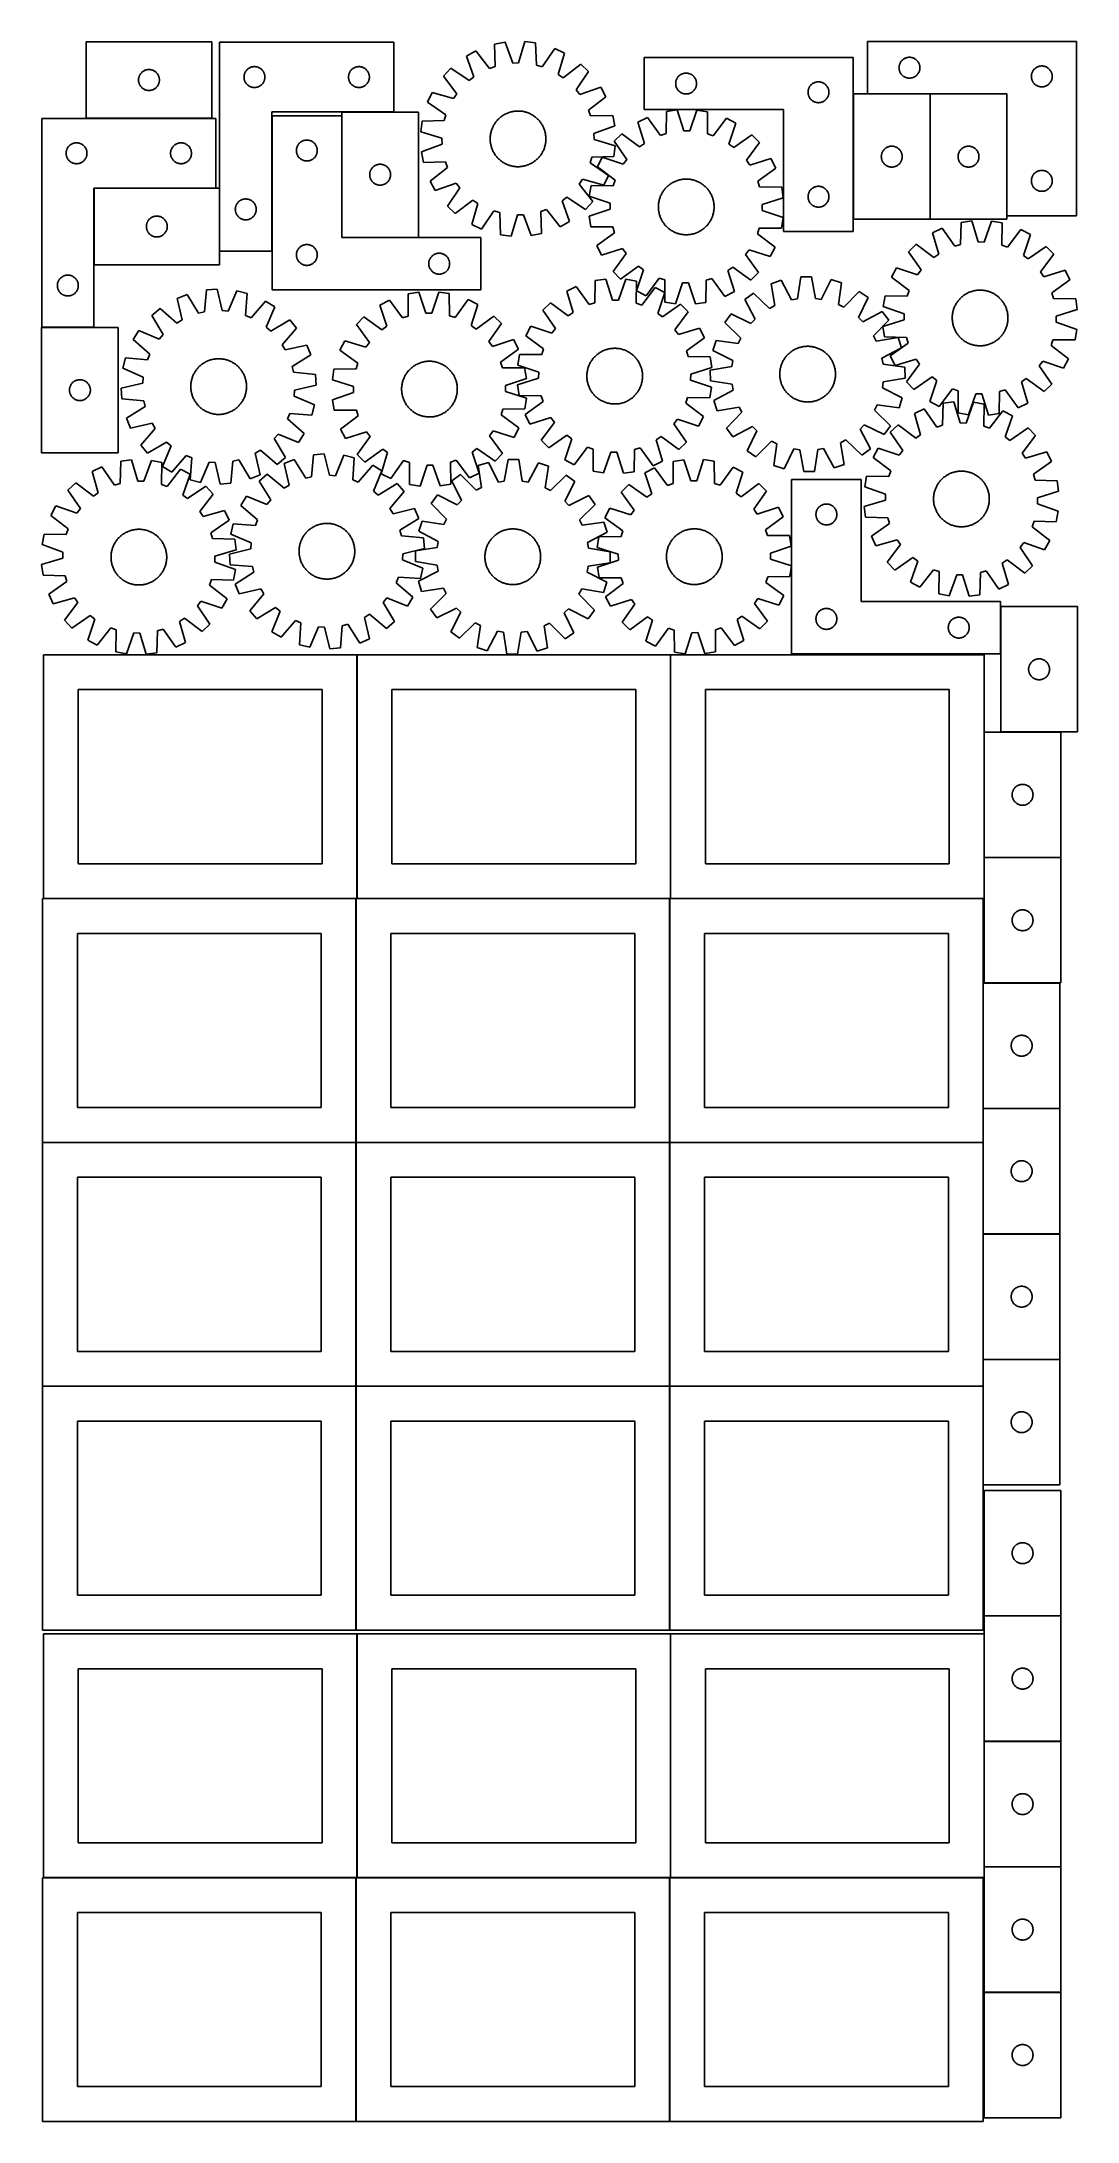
# Model space of a CAD drawing. Header units: millimetres. Extents: x 7 to 1493, y 7 to 2993.
import ezdxf

# ---------------------------------------------------------------- set-up
doc = ezdxf.new("R2010")
doc.units = ezdxf.units.MM
doc.layers.add('COMMON', color=5, linetype='CONTINUOUS', true_color=0x0000ff)
doc.layers.add('CUT', color=7, linetype='CONTINUOUS', true_color=0x000000)

msp = doc.modelspace()

# ---------------------------------------------------------------- linework, layer by layer
at = {"layer": 'COMMON'}
for p, q in [((1281.981348, 2918.381757), (1192.38135, 2918.381757)), ((1282.081348, 2918.281756), (1282.081348, 2738.281756)), ((1392.181349, 2918.381757), (1282.181349, 2918.381757)), ((1392.28135, 2743.481757), (1392.28135, 2918.281756)), ((70.686339, 2883.225055), (250.686339, 2883.225055)), ((337.214553, 2692.499625), (337.214553, 2887.036195)), ((437.414553, 2887.036195), (437.414553, 2712.299624)), ((512.114552, 2892.399625), (437.514554, 2892.399625)), ((81.79361, 2782.925054), (81.79361, 2672.925054)), ((256.69361, 2783.025055), (81.893611, 2783.025055)), ((81.69361, 2583.025055), (6.69361, 2583.025055)), ((459.274233, 1762.823825), (459.274233, 2112.823825)), ((909.474234, 1762.823825), (909.474234, 2112.823825)), ((1359.674234, 2001.772524), (1359.674234, 1821.772524)), ((1469.774235, 2001.872525), (1383.470747, 2001.872525)), ((1359.674234, 1821.572523), (1359.674234, 1762.823825)), ((1469.774235, 1821.672524), (1359.774235, 1821.672524)), ((457.849575, 1762.723825), (9.174232, 1762.723825)), ((457.949576, 1412.623824), (457.949576, 1762.623824)), ((908.049576, 1762.723825), (459.374233, 1762.723825)), ((908.149577, 1412.623824), (908.149577, 1762.623824)), ((1358.249577, 1762.723825), (909.574234, 1762.723825)), ((1358.349577, 1641.372522), (1358.349577, 1461.372522)), ((1468.449578, 1641.472523), (1359.774235, 1641.472523)), ((1358.349577, 1461.172521), (1358.349577, 1412.623824)), ((1468.449578, 1461.272522), (1358.449578, 1461.272522)), ((457.849575, 1412.523824), (7.849575, 1412.523824)), ((457.949576, 1062.423823), (457.949576, 1412.423823)), ((908.049576, 1412.523824), (458.049576, 1412.523824)), ((908.149577, 1062.423823), (908.149577, 1412.423823)), ((1358.249577, 1412.523824), (908.249577, 1412.523824)), ((1358.349577, 1412.423823), (1358.349577, 1281.172521)), ((1358.349577, 1280.97252), (1358.349577, 1100.97252)), ((1468.449578, 1281.072521), (1358.449578, 1281.072521)), ((1358.349577, 1100.772519), (1358.349577, 1062.423823)), ((1468.449578, 1100.87252), (1358.449578, 1100.87252)), ((7.849575, 1062.323822), (457.849575, 1062.323822)), ((457.949576, 712.223822), (457.949576, 1062.223822)), ((458.049576, 1062.323822), (908.049576, 1062.323822)), ((908.149576, 1062.223822), (908.149576, 712.223822)), ((1358.249577, 1062.323823), (908.249577, 1062.323823)), ((1358.349577, 1062.223822), (1358.349577, 920.772519)), ((1359.774235, 732.523841), (1469.774235, 732.523841)), ((459.274233, 356.724781), (459.274233, 706.724781)), ((909.474234, 356.724781), (909.474234, 706.724781)), ((1359.674234, 706.724781), (1359.674234, 552.423841)), ((1359.674234, 552.22384), (1359.674234, 372.22384)), ((1469.774235, 552.323841), (1359.774235, 552.323841)), ((1359.674234, 372.023839), (1359.674234, 356.724781)), ((1469.774235, 372.12384), (1359.774235, 372.12384)), ((457.849575, 356.624781), (9.174232, 356.624781)), ((457.949576, 6.52478), (457.949576, 356.52478)), ((908.049576, 356.624781), (459.374233, 356.624781)), ((908.149577, 6.52478), (908.149577, 356.52478)), ((1358.249577, 356.624781), (909.574234, 356.624781)), ((1469.774235, 191.923839), (1359.774235, 191.923839))]:
    msp.add_line(p, q, dxfattribs=at)
at = {"layer": 'CUT'}
for p, q in [((250.686339, 2993.325056), (70.686339, 2993.325056)), ((70.686339, 2993.325056), (70.686339, 2883.325056)), ((250.686339, 2883.325056), (250.686339, 2993.325056)), ((262.114552, 2992.499625), (262.114552, 2692.499625)), ((512.114552, 2992.499625), (262.114552, 2992.499625)), ((512.114552, 2892.499625), (512.114552, 2992.499625)), ((671.887448, 2992.55391), (656.773486, 2989.673162)), ((656.773486, 2989.673162), (657.591195, 2957.919326)), ((682.807408, 2962.725581), (671.887448, 2992.55391)), ((700.41235, 2993.445975), (691.377562, 2962.993597)), ((715.676782, 2991.515258), (700.41235, 2993.445975)), ((716.844821, 2959.772378), (715.676782, 2991.515258)), ((1492.38135, 2993.481757), (1192.38135, 2993.481757)), ((1192.38135, 2993.481757), (1192.38135, 2918.481757)), ((1492.38135, 2743.481757), (1492.38135, 2993.481757)), ((308.294485, 2957.00504), (309.046271, 2957.18246)), ((309.046271, 2957.18246), (309.806193, 2957.320943)), ((309.806193, 2957.320943), (310.572237, 2957.420123)), ((310.572237, 2957.420123), (311.34237, 2957.479736)), ((311.34237, 2957.479736), (312.114552, 2957.499625)), ((312.114552, 2957.499625), (312.886733, 2957.479736)), ((312.886733, 2957.479736), (313.656867, 2957.420123)), ((313.656867, 2957.420123), (314.42291, 2957.320943)), ((314.42291, 2957.320943), (315.182833, 2957.18246)), ((315.182833, 2957.18246), (315.934619, 2957.00504)), ((458.294485, 2957.00504), (459.046271, 2957.18246)), ((459.046271, 2957.18246), (459.806193, 2957.320943)), ((459.806193, 2957.320943), (460.572237, 2957.420123)), ((460.572237, 2957.420123), (461.34237, 2957.479736)), ((461.34237, 2957.479736), (462.114552, 2957.499625)), ((462.114552, 2957.499625), (462.886733, 2957.479736)), ((462.886733, 2957.479736), (463.656867, 2957.420123)), ((463.656867, 2957.420123), (464.42291, 2957.320943)), ((464.42291, 2957.320943), (465.182833, 2957.18246)), ((465.182833, 2957.18246), (465.934619, 2957.00504)), ((629.920356, 2980.010078), (616.436324, 2972.599853)), ((616.436324, 2972.599853), (627.026486, 2942.652846)), ((649.523316, 2955.016104), (629.920356, 2980.010078)), ((657.591195, 2957.919326), (649.523316, 2955.016104)), ((691.377562, 2962.993597), (682.807408, 2962.725581)), ((725.078343, 2957.378953), (716.844821, 2959.772378)), ((743.08124, 2983.548983), (725.078343, 2957.378953)), ((757.001952, 2976.995793), (743.08124, 2983.548983)), ((748.303734, 2946.445576), (757.001952, 2976.995793)), ((780.603426, 2960.950973), (755.39467, 2941.624996)), ((791.817763, 2950.416782), (780.603426, 2960.950973)), ((1171.760721, 2970.730292), (871.760721, 2970.730292)), ((871.760721, 2970.730292), (871.760721, 2895.730292)), ((1171.760721, 2720.730292), (1171.760721, 2970.730292)), ((1237.401238, 2956.753938), (1237.460852, 2957.524072)), ((1237.460852, 2957.524072), (1237.560031, 2958.290116)), ((1237.560031, 2958.290116), (1237.698514, 2959.050038)), ((1237.698514, 2959.050038), (1237.875934, 2959.801824)), ((1237.875934, 2959.801824), (1238.091819, 2960.54348)), ((1238.091819, 2960.54348), (1238.345597, 2961.273038)), ((1238.345597, 2961.273038), (1238.636596, 2961.988566)), ((1238.636596, 2961.988566), (1238.964043, 2962.688164)), ((1238.964043, 2962.688164), (1239.327071, 2963.369978)), ((1239.327071, 2963.369978), (1239.724716, 2964.0322)), ((1239.724716, 2964.0322), (1240.155925, 2964.673074)), ((1240.155925, 2964.673074), (1240.619553, 2965.290899)), ((1240.619553, 2965.290899), (1241.114371, 2965.884039)), ((1241.114371, 2965.884039), (1241.639067, 2966.450919)), ((1241.639067, 2966.450919), (1242.19225, 2966.990038)), ((1242.19225, 2966.990038), (1242.772452, 2967.499964)), ((1242.772452, 2967.499964), (1243.378136, 2967.979346)), ((1243.378136, 2967.979346), (1244.007694, 2968.426912)), ((1244.007694, 2968.426912), (1244.659458, 2968.841477)), ((1244.659458, 2968.841477), (1245.331699, 2969.221939)), ((1245.331699, 2969.221939), (1246.022634, 2969.567291)), ((1246.022634, 2969.567291), (1246.730431, 2969.876617)), ((1246.730431, 2969.876617), (1247.453214, 2970.149096)), ((1247.453214, 2970.149096), (1248.189065, 2970.384005)), ((1248.189065, 2970.384005), (1248.936034, 2970.580723)), ((1248.936034, 2970.580723), (1249.692138, 2970.738726)), ((1249.692138, 2970.738726), (1250.455374, 2970.857597)), ((1250.455374, 2970.857597), (1251.223718, 2970.93702)), ((1251.223718, 2970.93702), (1251.995131, 2970.976784)), ((1251.995131, 2970.976784), (1252.767568, 2970.976784)), ((1252.767568, 2970.976784), (1253.538982, 2970.93702)), ((1253.538982, 2970.93702), (1254.307325, 2970.857597)), ((1254.307325, 2970.857597), (1255.070561, 2970.738726)), ((1255.070561, 2970.738726), (1255.826666, 2970.580723)), ((1255.826666, 2970.580723), (1256.573634, 2970.384005)), ((1256.573634, 2970.384005), (1257.309485, 2970.149096)), ((1257.309485, 2970.149096), (1258.032268, 2969.876617)), ((1258.032268, 2969.876617), (1258.740066, 2969.567291)), ((1258.740066, 2969.567291), (1259.431001, 2969.221939)), ((1259.431001, 2969.221939), (1260.103242, 2968.841477)), ((1260.103242, 2968.841477), (1260.755006, 2968.426912)), ((1260.755006, 2968.426912), (1261.384564, 2967.979346)), ((1261.384564, 2967.979346), (1261.990247, 2967.499964)), ((1261.990247, 2967.499964), (1262.57045, 2966.990038)), ((1262.57045, 2966.990038), (1263.123633, 2966.450919)), ((1263.123633, 2966.450919), (1263.648329, 2965.884039)), ((1263.648329, 2965.884039), (1264.143147, 2965.290899)), ((1264.143147, 2965.290899), (1264.606775, 2964.673074)), ((1264.606775, 2964.673074), (1265.037983, 2964.0322)), ((1265.037983, 2964.0322), (1265.435628, 2963.369978)), ((1265.435628, 2963.369978), (1265.798656, 2962.688164)), ((1265.798656, 2962.688164), (1266.126103, 2961.988566)), ((1266.126103, 2961.988566), (1266.417102, 2961.273038)), ((1266.417102, 2961.273038), (1266.67088, 2960.54348)), ((1266.67088, 2960.54348), (1266.886766, 2959.801824)), ((1266.886766, 2959.801824), (1267.064185, 2959.050038)), ((1267.064185, 2959.050038), (1267.202668, 2958.290116)), ((1267.202668, 2958.290116), (1267.301848, 2957.524072)), ((1267.301848, 2957.524072), (1267.361461, 2956.753938)), ((1436.022634, 2957.067291), (1436.730431, 2957.376617)), ((1436.730431, 2957.376617), (1437.453214, 2957.649096)), ((1437.453214, 2957.649096), (1438.189065, 2957.884005)), ((1438.189065, 2957.884005), (1438.936034, 2958.080723)), ((1438.936034, 2958.080723), (1439.692138, 2958.238726)), ((1439.692138, 2958.238726), (1440.455374, 2958.357597)), ((1440.455374, 2958.357597), (1441.223718, 2958.43702)), ((1441.223718, 2958.43702), (1441.995131, 2958.476784)), ((1441.995131, 2958.476784), (1442.767568, 2958.476784)), ((1442.767568, 2958.476784), (1443.538982, 2958.43702)), ((1443.538982, 2958.43702), (1444.307325, 2958.357597)), ((1444.307325, 2958.357597), (1445.070561, 2958.238726)), ((1445.070561, 2958.238726), (1445.826666, 2958.080723)), ((1445.826666, 2958.080723), (1446.573634, 2957.884005)), ((1446.573634, 2957.884005), (1447.309485, 2957.649096)), ((1447.309485, 2957.649096), (1448.032268, 2957.376617)), ((1448.032268, 2957.376617), (1448.740066, 2957.067291)), ((145.686339, 2938.325056), (145.706228, 2939.097237)), ((145.706228, 2937.552875), (145.686339, 2938.325056)), ((145.706228, 2939.097237), (145.765841, 2939.867371)), ((145.765841, 2936.782741), (145.706228, 2937.552875)), ((145.765841, 2939.867371), (145.865021, 2940.633415)), ((145.865021, 2936.016697), (145.765841, 2936.782741)), ((145.865021, 2940.633415), (146.003504, 2941.393337)), ((146.003504, 2935.256775), (145.865021, 2936.016697)), ((146.003504, 2941.393337), (146.180923, 2942.145123)), ((146.180923, 2934.504989), (146.003504, 2935.256775)), ((146.180923, 2942.145123), (146.396808, 2942.886778)), ((146.396808, 2933.763333), (146.180923, 2934.504989)), ((146.396808, 2942.886778), (146.650587, 2943.616337)), ((146.650587, 2933.033775), (146.396808, 2933.763333)), ((146.650587, 2943.616337), (146.941585, 2944.331865)), ((146.941585, 2932.318247), (146.650587, 2933.033775)), ((146.941585, 2944.331865), (147.269033, 2945.031463)), ((147.269033, 2931.618649), (146.941585, 2932.318247)), ((147.269033, 2945.031463), (147.63206, 2945.713277)), ((147.63206, 2930.936835), (147.269033, 2931.618649)), ((147.63206, 2945.713277), (148.029706, 2946.375499)), ((148.029706, 2930.274613), (147.63206, 2930.936835)), ((148.029706, 2946.375499), (148.460914, 2947.016372)), ((148.460914, 2929.633739), (148.029706, 2930.274613)), ((148.460914, 2947.016372), (148.924542, 2947.634198)), ((148.924542, 2929.015914), (148.460914, 2929.633739)), ((148.924542, 2947.634198), (149.41936, 2948.227338)), ((149.41936, 2928.422774), (148.924542, 2929.015914)), ((149.41936, 2948.227338), (149.944056, 2948.794218)), ((149.944056, 2927.855894), (149.41936, 2928.422774)), ((149.944056, 2948.794218), (150.497239, 2949.333336)), ((150.497239, 2927.316775), (149.944056, 2927.855894)), ((150.497239, 2949.333336), (151.077441, 2949.843263)), ((151.077441, 2926.806849), (150.497239, 2927.316775)), ((151.077441, 2949.843263), (151.683125, 2950.322645)), ((151.683125, 2950.322645), (152.312683, 2950.770211)), ((152.312683, 2950.770211), (152.964447, 2951.184775)), ((152.964447, 2951.184775), (153.636688, 2951.565238)), ((153.636688, 2951.565238), (154.327623, 2951.91059)), ((154.327623, 2951.91059), (155.035421, 2952.219915)), ((155.035421, 2952.219915), (155.758203, 2952.492394)), ((155.758203, 2952.492394), (156.494054, 2952.727304)), ((156.494054, 2952.727304), (157.241023, 2952.924022)), ((157.241023, 2952.924022), (157.997128, 2953.082025)), ((157.997128, 2953.082025), (158.760364, 2953.200896)), ((158.760364, 2953.200896), (159.528707, 2953.280319)), ((159.528707, 2953.280319), (160.30012, 2953.320083)), ((160.30012, 2953.320083), (161.072558, 2953.320083)), ((161.072558, 2953.320083), (161.843971, 2953.280319)), ((161.843971, 2953.280319), (162.612314, 2953.200896)), ((162.612314, 2953.200896), (163.37555, 2953.082025)), ((163.37555, 2953.082025), (164.131655, 2952.924022)), ((164.131655, 2952.924022), (164.878624, 2952.727304)), ((164.878624, 2952.727304), (165.614475, 2952.492394)), ((165.614475, 2952.492394), (166.337257, 2952.219915)), ((166.337257, 2952.219915), (167.045055, 2951.91059)), ((167.045055, 2951.91059), (167.73599, 2951.565238)), ((167.73599, 2951.565238), (168.408231, 2951.184775)), ((168.408231, 2951.184775), (169.059995, 2950.770211)), ((169.059995, 2950.770211), (169.689553, 2950.322645)), ((169.689553, 2950.322645), (170.295237, 2949.843263)), ((170.295237, 2949.843263), (170.875439, 2949.333336)), ((170.875439, 2927.316775), (170.295237, 2926.806849)), ((170.875439, 2949.333336), (171.428622, 2948.794218)), ((171.428622, 2927.855894), (170.875439, 2927.316775)), ((171.428622, 2948.794218), (171.953318, 2948.227338)), ((171.953318, 2928.422774), (171.428622, 2927.855894)), ((171.953318, 2948.227338), (172.448136, 2947.634198)), ((172.448136, 2929.015914), (171.953318, 2928.422774)), ((172.448136, 2947.634198), (172.911764, 2947.016372)), ((172.911764, 2929.633739), (172.448136, 2929.015914)), ((172.911764, 2947.016372), (173.342972, 2946.375499)), ((173.342972, 2930.274613), (172.911764, 2929.633739)), ((173.342972, 2946.375499), (173.740618, 2945.713277)), ((173.740618, 2930.936835), (173.342972, 2930.274613)), ((173.740618, 2945.713277), (174.103645, 2945.031463)), ((174.103645, 2931.618649), (173.740618, 2930.936835)), ((174.103645, 2945.031463), (174.431093, 2944.331865)), ((174.431093, 2932.318247), (174.103645, 2931.618649)), ((174.431093, 2944.331865), (174.722091, 2943.616337)), ((174.722091, 2933.033775), (174.431093, 2932.318247)), ((174.722091, 2943.616337), (174.97587, 2942.886778)), ((174.97587, 2933.763333), (174.722091, 2933.033775)), ((174.97587, 2942.886778), (175.191755, 2942.145123)), ((175.191755, 2934.504989), (174.97587, 2933.763333)), ((175.191755, 2942.145123), (175.369174, 2941.393337)), ((175.369174, 2935.256775), (175.191755, 2934.504989)), ((175.369174, 2941.393337), (175.507657, 2940.633415)), ((175.507657, 2936.016697), (175.369174, 2935.256775)), ((175.507657, 2940.633415), (175.606837, 2939.867371)), ((175.606837, 2936.782741), (175.507657, 2936.016697)), ((175.606837, 2939.867371), (175.66645, 2939.097237)), ((175.66645, 2937.552875), (175.606837, 2936.782741)), ((175.66645, 2939.097237), (175.686339, 2938.325056)), ((175.686339, 2938.325056), (175.66645, 2937.552875)), ((297.119525, 2942.885843), (297.159289, 2943.657257)), ((297.119525, 2942.113406), (297.119525, 2942.885843)), ((297.159289, 2941.341993), (297.119525, 2942.113406)), ((297.159289, 2943.657257), (297.238712, 2944.4256)), ((297.238712, 2940.573649), (297.159289, 2941.341993)), ((297.238712, 2944.4256), (297.357582, 2945.188836)), ((297.357582, 2939.810413), (297.238712, 2940.573649)), ((297.357582, 2945.188836), (297.515586, 2945.944941)), ((297.515586, 2939.054308), (297.357582, 2939.810413)), ((297.515586, 2945.944941), (297.712304, 2946.691909)), ((297.712304, 2938.30734), (297.515586, 2939.054308)), ((297.712304, 2946.691909), (297.947213, 2947.42776)), ((297.947213, 2937.571489), (297.712304, 2938.30734)), ((297.947213, 2947.42776), (298.219692, 2948.150543)), ((298.219692, 2936.848706), (297.947213, 2937.571489)), ((298.219692, 2948.150543), (298.529018, 2948.85834)), ((298.529018, 2936.140909), (298.219692, 2936.848706)), ((298.529018, 2948.85834), (298.87437, 2949.549276)), ((298.87437, 2935.449973), (298.529018, 2936.140909)), ((298.87437, 2949.549276), (299.254832, 2950.221517)), ((299.254832, 2934.777733), (298.87437, 2935.449973)), ((299.254832, 2950.221517), (299.669397, 2950.87328)), ((299.669397, 2934.125969), (299.254832, 2934.777733)), ((299.669397, 2950.87328), (300.116963, 2951.502839)), ((300.116963, 2933.49641), (299.669397, 2934.125969)), ((300.116963, 2951.502839), (300.596345, 2952.108522)), ((300.596345, 2932.890727), (300.116963, 2933.49641)), ((300.596345, 2952.108522), (301.106271, 2952.688725)), ((301.106271, 2932.310524), (300.596345, 2932.890727)), ((301.106271, 2952.688725), (301.645389, 2953.241907)), ((301.645389, 2931.757342), (301.106271, 2932.310524)), ((301.645389, 2953.241907), (302.21227, 2953.766604)), ((302.21227, 2931.232646), (301.645389, 2931.757342)), ((302.21227, 2953.766604), (302.805409, 2954.261422)), ((302.805409, 2930.737827), (302.21227, 2931.232646)), ((302.805409, 2954.261422), (303.423235, 2954.72505)), ((303.423235, 2930.2742), (302.805409, 2930.737827)), ((303.423235, 2954.72505), (304.064109, 2955.156258)), ((304.064109, 2929.842991), (303.423235, 2930.2742)), ((304.064109, 2955.156258), (304.726331, 2955.553903)), ((304.726331, 2929.445346), (304.064109, 2929.842991)), ((304.726331, 2955.553903), (305.408145, 2955.916931)), ((305.408145, 2929.082318), (304.726331, 2929.445346)), ((305.408145, 2955.916931), (306.107743, 2956.244378)), ((306.107743, 2928.754871), (305.408145, 2929.082318)), ((306.107743, 2956.244378), (306.82327, 2956.535377)), ((306.82327, 2928.463872), (306.107743, 2928.754871)), ((306.82327, 2956.535377), (307.552829, 2956.789155)), ((307.552829, 2928.210094), (306.82327, 2928.463872)), ((307.552829, 2956.789155), (308.294485, 2957.00504)), ((308.294485, 2927.994209), (307.552829, 2928.210094)), ((309.046271, 2927.816789), (308.294485, 2927.994209)), ((309.806193, 2927.678306), (309.046271, 2927.816789)), ((310.572237, 2927.579126), (309.806193, 2927.678306)), ((311.34237, 2927.519513), (310.572237, 2927.579126)), ((312.114552, 2927.499625), (311.34237, 2927.519513)), ((312.886733, 2927.519513), (312.114552, 2927.499625)), ((313.656867, 2927.579126), (312.886733, 2927.519513)), ((314.42291, 2927.678306), (313.656867, 2927.579126)), ((315.182833, 2927.816789), (314.42291, 2927.678306)), ((315.934619, 2927.994209), (315.182833, 2927.816789)), ((315.934619, 2957.00504), (316.676274, 2956.789155)), ((316.676274, 2928.210094), (315.934619, 2927.994209)), ((316.676274, 2956.789155), (317.405833, 2956.535377)), ((317.405833, 2928.463872), (316.676274, 2928.210094)), ((317.405833, 2956.535377), (318.12136, 2956.244378)), ((318.12136, 2928.754871), (317.405833, 2928.463872)), ((318.12136, 2956.244378), (318.820959, 2955.916931)), ((318.820959, 2929.082318), (318.12136, 2928.754871)), ((318.820959, 2955.916931), (319.502773, 2955.553903)), ((319.502773, 2929.445346), (318.820959, 2929.082318)), ((319.502773, 2955.553903), (320.164995, 2955.156258)), ((320.164995, 2929.842991), (319.502773, 2929.445346)), ((320.164995, 2955.156258), (320.805868, 2954.72505)), ((320.805868, 2930.2742), (320.164995, 2929.842991)), ((320.805868, 2954.72505), (321.423694, 2954.261422)), ((321.423694, 2930.737827), (320.805868, 2930.2742)), ((321.423694, 2954.261422), (322.016834, 2953.766604)), ((322.016834, 2931.232646), (321.423694, 2930.737827)), ((322.016834, 2953.766604), (322.583714, 2953.241907)), ((322.583714, 2931.757342), (322.016834, 2931.232646)), ((322.583714, 2953.241907), (323.122832, 2952.688725)), ((323.122832, 2932.310524), (322.583714, 2931.757342)), ((323.122832, 2952.688725), (323.632758, 2952.108522)), ((323.632758, 2932.890727), (323.122832, 2932.310524)), ((323.632758, 2952.108522), (324.11214, 2951.502839)), ((324.11214, 2933.49641), (323.632758, 2932.890727)), ((324.11214, 2951.502839), (324.559707, 2950.87328)), ((324.559707, 2934.125969), (324.11214, 2933.49641)), ((324.559707, 2950.87328), (324.974271, 2950.221517)), ((324.974271, 2934.777733), (324.559707, 2934.125969)), ((324.974271, 2950.221517), (325.354734, 2949.549276)), ((325.354734, 2935.449973), (324.974271, 2934.777733)), ((325.354734, 2949.549276), (325.700086, 2948.85834)), ((325.700086, 2936.140909), (325.354734, 2935.449973)), ((325.700086, 2948.85834), (326.009411, 2948.150543)), ((326.009411, 2936.848706), (325.700086, 2936.140909)), ((326.009411, 2948.150543), (326.28189, 2947.42776)), ((326.28189, 2937.571489), (326.009411, 2936.848706)), ((326.28189, 2947.42776), (326.5168, 2946.691909)), ((326.5168, 2938.30734), (326.28189, 2937.571489)), ((326.5168, 2946.691909), (326.713517, 2945.944941)), ((326.713517, 2939.054308), (326.5168, 2938.30734)), ((326.713517, 2945.944941), (326.871521, 2945.188836)), ((326.871521, 2939.810413), (326.713517, 2939.054308)), ((326.871521, 2945.188836), (326.990392, 2944.4256)), ((326.990392, 2940.573649), (326.871521, 2939.810413)), ((326.990392, 2944.4256), (327.069815, 2943.657257)), ((327.069815, 2941.341993), (326.990392, 2940.573649)), ((327.069815, 2943.657257), (327.109579, 2942.885843)), ((327.109579, 2942.113406), (327.069815, 2941.341993)), ((327.109579, 2942.885843), (327.109579, 2942.113406)), ((447.119525, 2942.885843), (447.159289, 2943.657257)), ((447.119525, 2942.113406), (447.119525, 2942.885843)), ((447.159289, 2941.341993), (447.119525, 2942.113406)), ((447.159289, 2943.657257), (447.238712, 2944.4256)), ((447.238712, 2940.573649), (447.159289, 2941.341993)), ((447.238712, 2944.4256), (447.357582, 2945.188836)), ((447.357582, 2939.810413), (447.238712, 2940.573649)), ((447.357582, 2945.188836), (447.515586, 2945.944941)), ((447.515586, 2939.054308), (447.357582, 2939.810413)), ((447.515586, 2945.944941), (447.712304, 2946.691909)), ((447.712304, 2938.30734), (447.515586, 2939.054308)), ((447.712304, 2946.691909), (447.947213, 2947.42776)), ((447.947213, 2937.571489), (447.712304, 2938.30734)), ((447.947213, 2947.42776), (448.219692, 2948.150543)), ((448.219692, 2936.848706), (447.947213, 2937.571489)), ((448.219692, 2948.150543), (448.529018, 2948.85834)), ((448.529018, 2936.140909), (448.219692, 2936.848706)), ((448.529018, 2948.85834), (448.87437, 2949.549276)), ((448.87437, 2935.449973), (448.529018, 2936.140909)), ((448.87437, 2949.549276), (449.254832, 2950.221517)), ((449.254832, 2934.777733), (448.87437, 2935.449973)), ((449.254832, 2950.221517), (449.669397, 2950.87328)), ((449.669397, 2934.125969), (449.254832, 2934.777733)), ((449.669397, 2950.87328), (450.116963, 2951.502839)), ((450.116963, 2933.49641), (449.669397, 2934.125969)), ((450.116963, 2951.502839), (450.596345, 2952.108522)), ((450.596345, 2932.890727), (450.116963, 2933.49641)), ((450.596345, 2952.108522), (451.106271, 2952.688725)), ((451.106271, 2932.310524), (450.596345, 2932.890727)), ((451.106271, 2952.688725), (451.645389, 2953.241907)), ((451.645389, 2931.757342), (451.106271, 2932.310524)), ((451.645389, 2953.241907), (452.21227, 2953.766604)), ((452.21227, 2931.232646), (451.645389, 2931.757342)), ((452.21227, 2953.766604), (452.805409, 2954.261422)), ((452.805409, 2930.737827), (452.21227, 2931.232646)), ((452.805409, 2954.261422), (453.423235, 2954.72505)), ((453.423235, 2930.2742), (452.805409, 2930.737827)), ((453.423235, 2954.72505), (454.064109, 2955.156258)), ((454.064109, 2929.842991), (453.423235, 2930.2742)), ((454.064109, 2955.156258), (454.726331, 2955.553903)), ((454.726331, 2929.445346), (454.064109, 2929.842991)), ((454.726331, 2955.553903), (455.408145, 2955.916931)), ((455.408145, 2929.082318), (454.726331, 2929.445346)), ((455.408145, 2955.916931), (456.107743, 2956.244378)), ((456.107743, 2928.754871), (455.408145, 2929.082318)), ((456.107743, 2956.244378), (456.82327, 2956.535377)), ((456.82327, 2928.463872), (456.107743, 2928.754871)), ((456.82327, 2956.535377), (457.552829, 2956.789155)), ((457.552829, 2928.210094), (456.82327, 2928.463872)), ((457.552829, 2956.789155), (458.294485, 2957.00504)), ((458.294485, 2927.994209), (457.552829, 2928.210094)), ((459.046271, 2927.816789), (458.294485, 2927.994209)), ((459.806193, 2927.678306), (459.046271, 2927.816789)), ((460.572237, 2927.579126), (459.806193, 2927.678306)), ((461.34237, 2927.519513), (460.572237, 2927.579126)), ((462.114552, 2927.499625), (461.34237, 2927.519513)), ((462.886733, 2927.519513), (462.114552, 2927.499625)), ((463.656867, 2927.579126), (462.886733, 2927.519513)), ((464.42291, 2927.678306), (463.656867, 2927.579126)), ((465.182833, 2927.816789), (464.42291, 2927.678306)), ((465.934619, 2927.994209), (465.182833, 2927.816789)), ((465.934619, 2957.00504), (466.676274, 2956.789155)), ((466.676274, 2928.210094), (465.934619, 2927.994209)), ((466.676274, 2956.789155), (467.405833, 2956.535377)), ((467.405833, 2928.463872), (466.676274, 2928.210094)), ((467.405833, 2956.535377), (468.12136, 2956.244378)), ((468.12136, 2928.754871), (467.405833, 2928.463872)), ((468.12136, 2956.244378), (468.820959, 2955.916931)), ((468.820959, 2929.082318), (468.12136, 2928.754871)), ((468.820959, 2955.916931), (469.502773, 2955.553903)), ((469.502773, 2929.445346), (468.820959, 2929.082318)), ((469.502773, 2955.553903), (470.164995, 2955.156258)), ((470.164995, 2929.842991), (469.502773, 2929.445346)), ((470.164995, 2955.156258), (470.805868, 2954.72505)), ((470.805868, 2930.2742), (470.164995, 2929.842991)), ((470.805868, 2954.72505), (471.423694, 2954.261422)), ((471.423694, 2930.737827), (470.805868, 2930.2742)), ((471.423694, 2954.261422), (472.016834, 2953.766604)), ((472.016834, 2931.232646), (471.423694, 2930.737827)), ((472.016834, 2953.766604), (472.583714, 2953.241907)), ((472.583714, 2931.757342), (472.016834, 2931.232646)), ((472.583714, 2953.241907), (473.122832, 2952.688725)), ((473.122832, 2932.310524), (472.583714, 2931.757342)), ((473.122832, 2952.688725), (473.632758, 2952.108522)), ((473.632758, 2932.890727), (473.122832, 2932.310524)), ((473.632758, 2952.108522), (474.11214, 2951.502839)), ((474.11214, 2933.49641), (473.632758, 2932.890727)), ((474.11214, 2951.502839), (474.559707, 2950.87328)), ((474.559707, 2934.125969), (474.11214, 2933.49641)), ((474.559707, 2950.87328), (474.974271, 2950.221517)), ((474.974271, 2934.777733), (474.559707, 2934.125969)), ((474.974271, 2950.221517), (475.354734, 2949.549276)), ((475.354734, 2935.449973), (474.974271, 2934.777733)), ((475.354734, 2949.549276), (475.700086, 2948.85834)), ((475.700086, 2936.140909), (475.354734, 2935.449973)), ((475.700086, 2948.85834), (476.009411, 2948.150543)), ((476.009411, 2936.848706), (475.700086, 2936.140909)), ((476.009411, 2948.150543), (476.28189, 2947.42776)), ((476.28189, 2937.571489), (476.009411, 2936.848706)), ((476.28189, 2947.42776), (476.5168, 2946.691909)), ((476.5168, 2938.30734), (476.28189, 2937.571489)), ((476.5168, 2946.691909), (476.713517, 2945.944941)), ((476.713517, 2939.054308), (476.5168, 2938.30734)), ((476.713517, 2945.944941), (476.871521, 2945.188836)), ((476.871521, 2939.810413), (476.713517, 2939.054308)), ((476.871521, 2945.188836), (476.990392, 2944.4256)), ((476.990392, 2940.573649), (476.871521, 2939.810413)), ((476.990392, 2944.4256), (477.069815, 2943.657257)), ((477.069815, 2941.341993), (476.990392, 2940.573649)), ((477.069815, 2943.657257), (477.109579, 2942.885843)), ((477.109579, 2942.113406), (477.069815, 2941.341993)), ((477.109579, 2942.885843), (477.109579, 2942.113406)), ((593.883536, 2955.11164), (583.349345, 2943.897303)), ((583.349345, 2943.897303), (602.675322, 2918.688547)), ((620.250621, 2937.398607), (593.883536, 2955.11164)), ((627.026486, 2942.652846), (620.250621, 2937.398607)), ((755.39467, 2941.624996), (748.303734, 2946.445576)), ((774.10473, 2924.049696), (791.817763, 2950.416782)), ((809.305976, 2927.863994), (779.358969, 2917.273832)), ((816.716201, 2914.379962), (809.305976, 2927.863994)), ((916.760721, 2933.230292), (916.78061, 2934.002474)), ((916.78061, 2932.458111), (916.760721, 2933.230292)), ((916.78061, 2934.002474), (916.840223, 2934.772607)), ((916.840223, 2931.687977), (916.78061, 2932.458111)), ((916.840223, 2934.772607), (916.939402, 2935.538651)), ((916.939402, 2930.921934), (916.840223, 2931.687977)), ((916.939402, 2935.538651), (917.077886, 2936.298573)), ((917.077886, 2930.162011), (916.939402, 2930.921934)), ((917.077886, 2936.298573), (917.255305, 2937.050359)), ((917.255305, 2929.410225), (917.077886, 2930.162011)), ((917.255305, 2937.050359), (917.47119, 2937.792015)), ((917.47119, 2928.66857), (917.255305, 2929.410225)), ((917.47119, 2937.792015), (917.724969, 2938.521574)), ((917.724969, 2927.939011), (917.47119, 2928.66857)), ((917.724969, 2938.521574), (918.015967, 2939.237101)), ((918.015967, 2927.223484), (917.724969, 2927.939011)), ((918.015967, 2939.237101), (918.343415, 2939.936699)), ((918.343415, 2926.523885), (918.015967, 2927.223484)), ((918.343415, 2939.936699), (918.706442, 2940.618513)), ((918.706442, 2940.618513), (919.104087, 2941.280735)), ((919.104087, 2941.280735), (919.535296, 2941.921609)), ((919.535296, 2941.921609), (919.998924, 2942.539435)), ((919.998924, 2942.539435), (920.493742, 2943.132574)), ((920.493742, 2943.132574), (921.018438, 2943.699455)), ((921.018438, 2943.699455), (921.571621, 2944.238573)), ((921.571621, 2944.238573), (922.151823, 2944.748499)), ((922.151823, 2944.748499), (922.757507, 2945.227881)), ((922.757507, 2945.227881), (923.387065, 2945.675447)), ((923.387065, 2945.675447), (924.038829, 2946.090012)), ((924.038829, 2946.090012), (924.71107, 2946.470474)), ((924.71107, 2946.470474), (925.402005, 2946.815826)), ((925.402005, 2946.815826), (926.109802, 2947.125152)), ((926.109802, 2947.125152), (926.832585, 2947.397631)), ((926.832585, 2947.397631), (927.568436, 2947.63254)), ((927.568436, 2947.63254), (928.315405, 2947.829258)), ((928.315405, 2947.829258), (929.07151, 2947.987262)), ((929.07151, 2947.987262), (929.834746, 2948.106132)), ((929.834746, 2948.106132), (930.603089, 2948.185555)), ((930.603089, 2948.185555), (931.374502, 2948.225319)), ((931.374502, 2948.225319), (932.14694, 2948.225319)), ((932.14694, 2948.225319), (932.918353, 2948.185555)), ((932.918353, 2948.185555), (933.686696, 2948.106132)), ((933.686696, 2948.106132), (934.449932, 2947.987262)), ((934.449932, 2947.987262), (935.206037, 2947.829258)), ((935.206037, 2947.829258), (935.953005, 2947.63254)), ((935.953005, 2947.63254), (936.688857, 2947.397631)), ((936.688857, 2947.397631), (937.411639, 2947.125152)), ((937.411639, 2947.125152), (938.119437, 2946.815826)), ((938.119437, 2946.815826), (938.810372, 2946.470474)), ((938.810372, 2946.470474), (939.482613, 2946.090012)), ((939.482613, 2946.090012), (940.134377, 2945.675447)), ((940.134377, 2945.675447), (940.763935, 2945.227881)), ((940.763935, 2945.227881), (941.369619, 2944.748499)), ((941.369619, 2944.748499), (941.949821, 2944.238573)), ((941.949821, 2944.238573), (942.503004, 2943.699455)), ((942.503004, 2943.699455), (943.0277, 2943.132574)), ((943.0277, 2943.132574), (943.522518, 2942.539435)), ((943.522518, 2942.539435), (943.986146, 2941.921609)), ((943.986146, 2941.921609), (944.417354, 2941.280735)), ((944.417354, 2941.280735), (944.815, 2940.618513)), ((944.815, 2940.618513), (945.178027, 2939.936699)), ((945.178027, 2939.936699), (945.505474, 2939.237101)), ((945.505474, 2927.223484), (945.178027, 2926.523885)), ((945.505474, 2939.237101), (945.796473, 2938.521574)), ((945.796473, 2927.939011), (945.505474, 2927.223484)), ((945.796473, 2938.521574), (946.050252, 2937.792015)), ((946.050252, 2928.66857), (945.796473, 2927.939011)), ((946.050252, 2937.792015), (946.266137, 2937.050359)), ((946.266137, 2929.410225), (946.050252, 2928.66857)), ((946.266137, 2937.050359), (946.443556, 2936.298573)), ((946.443556, 2930.162011), (946.266137, 2929.410225)), ((946.443556, 2936.298573), (946.582039, 2935.538651)), ((946.582039, 2930.921934), (946.443556, 2930.162011)), ((946.582039, 2935.538651), (946.681219, 2934.772607)), ((946.681219, 2931.687977), (946.582039, 2930.921934)), ((946.681219, 2934.772607), (946.740832, 2934.002474)), ((946.740832, 2932.458111), (946.681219, 2931.687977)), ((946.740832, 2934.002474), (946.760721, 2933.230292)), ((946.760721, 2933.230292), (946.740832, 2932.458111)), ((1108.015967, 2926.737101), (1108.343415, 2927.436699)), ((1108.343415, 2927.436699), (1108.706442, 2928.118513)), ((1108.706442, 2928.118513), (1109.104087, 2928.780735)), ((1109.104087, 2928.780735), (1109.535296, 2929.421609)), ((1109.535296, 2929.421609), (1109.998924, 2930.039435)), ((1109.998924, 2930.039435), (1110.493742, 2930.632574)), ((1110.493742, 2930.632574), (1111.018438, 2931.199455)), ((1111.018438, 2931.199455), (1111.571621, 2931.738573)), ((1111.571621, 2931.738573), (1112.151823, 2932.248499)), ((1112.151823, 2932.248499), (1112.757507, 2932.727881)), ((1112.757507, 2932.727881), (1113.387065, 2933.175447)), ((1113.387065, 2933.175447), (1114.038829, 2933.590012)), ((1114.038829, 2933.590012), (1114.71107, 2933.970474)), ((1114.71107, 2933.970474), (1115.402005, 2934.315826)), ((1115.402005, 2934.315826), (1116.109802, 2934.625152)), ((1116.109802, 2934.625152), (1116.832585, 2934.897631)), ((1116.832585, 2934.897631), (1117.568436, 2935.13254)), ((1117.568436, 2935.13254), (1118.315405, 2935.329258)), ((1118.315405, 2935.329258), (1119.07151, 2935.487262)), ((1119.07151, 2935.487262), (1119.834746, 2935.606132)), ((1119.834746, 2935.606132), (1120.603089, 2935.685555)), ((1120.603089, 2935.685555), (1121.374502, 2935.725319)), ((1121.374502, 2935.725319), (1122.14694, 2935.725319)), ((1122.14694, 2935.725319), (1122.918353, 2935.685555)), ((1122.918353, 2935.685555), (1123.686696, 2935.606132)), ((1123.686696, 2935.606132), (1124.449932, 2935.487262)), ((1124.449932, 2935.487262), (1125.206037, 2935.329258)), ((1125.206037, 2935.329258), (1125.953005, 2935.13254)), ((1125.953005, 2935.13254), (1126.688857, 2934.897631)), ((1126.688857, 2934.897631), (1127.411639, 2934.625152)), ((1127.411639, 2934.625152), (1128.119437, 2934.315826)), ((1128.119437, 2934.315826), (1128.810372, 2933.970474)), ((1128.810372, 2933.970474), (1129.482613, 2933.590012)), ((1129.482613, 2933.590012), (1130.134377, 2933.175447)), ((1130.134377, 2933.175447), (1130.763935, 2932.727881)), ((1130.763935, 2932.727881), (1131.369619, 2932.248499)), ((1131.369619, 2932.248499), (1131.949821, 2931.738573)), ((1131.949821, 2931.738573), (1132.503004, 2931.199455)), ((1132.503004, 2931.199455), (1133.0277, 2930.632574)), ((1133.0277, 2930.632574), (1133.522518, 2930.039435)), ((1133.522518, 2930.039435), (1133.986146, 2929.421609)), ((1133.986146, 2929.421609), (1134.417354, 2928.780735)), ((1134.417354, 2928.780735), (1134.815, 2928.118513)), ((1134.815, 2928.118513), (1135.178027, 2927.436699)), ((1135.178027, 2927.436699), (1135.505474, 2926.737101)), ((1237.38135, 2955.981757), (1237.401238, 2956.753938)), ((1237.401238, 2955.209576), (1237.38135, 2955.981757)), ((1237.460852, 2954.439442), (1237.401238, 2955.209576)), ((1237.560031, 2953.673398), (1237.460852, 2954.439442)), ((1237.698514, 2952.913476), (1237.560031, 2953.673398)), ((1237.875934, 2952.16169), (1237.698514, 2952.913476)), ((1238.091819, 2951.420035), (1237.875934, 2952.16169)), ((1238.345597, 2950.690476), (1238.091819, 2951.420035)), ((1238.636596, 2949.974949), (1238.345597, 2950.690476)), ((1238.964043, 2949.27535), (1238.636596, 2949.974949)), ((1239.327071, 2948.593536), (1238.964043, 2949.27535)), ((1239.724716, 2947.931314), (1239.327071, 2948.593536)), ((1240.155925, 2947.290441), (1239.724716, 2947.931314)), ((1240.619553, 2946.672615), (1240.155925, 2947.290441)), ((1241.114371, 2946.079475), (1240.619553, 2946.672615)), ((1241.639067, 2945.512595), (1241.114371, 2946.079475)), ((1242.19225, 2944.973477), (1241.639067, 2945.512595)), ((1242.772452, 2944.46355), (1242.19225, 2944.973477)), ((1243.378136, 2943.984168), (1242.772452, 2944.46355)), ((1244.007694, 2943.536602), (1243.378136, 2943.984168)), ((1244.659458, 2943.122038), (1244.007694, 2943.536602)), ((1245.331699, 2942.741575), (1244.659458, 2943.122038)), ((1246.022634, 2942.396223), (1245.331699, 2942.741575)), ((1246.730431, 2942.086898), (1246.022634, 2942.396223)), ((1247.453214, 2941.814419), (1246.730431, 2942.086898)), ((1248.189065, 2941.579509), (1247.453214, 2941.814419)), ((1248.936034, 2941.382792), (1248.189065, 2941.579509)), ((1249.692138, 2941.224788), (1248.936034, 2941.382792)), ((1250.455374, 2941.105917), (1249.692138, 2941.224788)), ((1251.223718, 2941.026494), (1250.455374, 2941.105917)), ((1251.995131, 2940.98673), (1251.223718, 2941.026494)), ((1252.767568, 2940.98673), (1251.995131, 2940.98673)), ((1253.538982, 2941.026494), (1252.767568, 2940.98673)), ((1254.307325, 2941.105917), (1253.538982, 2941.026494)), ((1255.070561, 2941.224788), (1254.307325, 2941.105917)), ((1255.826666, 2941.382792), (1255.070561, 2941.224788)), ((1256.573634, 2941.579509), (1255.826666, 2941.382792)), ((1257.309485, 2941.814419), (1256.573634, 2941.579509)), ((1258.032268, 2942.086898), (1257.309485, 2941.814419)), ((1258.740066, 2942.396223), (1258.032268, 2942.086898)), ((1259.431001, 2942.741575), (1258.740066, 2942.396223)), ((1260.103242, 2943.122038), (1259.431001, 2942.741575)), ((1260.755006, 2943.536602), (1260.103242, 2943.122038)), ((1261.384564, 2943.984168), (1260.755006, 2943.536602)), ((1261.990247, 2944.46355), (1261.384564, 2943.984168)), ((1262.57045, 2944.973477), (1261.990247, 2944.46355)), ((1263.123633, 2945.512595), (1262.57045, 2944.973477)), ((1263.648329, 2946.079475), (1263.123633, 2945.512595)), ((1264.143147, 2946.672615), (1263.648329, 2946.079475)), ((1264.606775, 2947.290441), (1264.143147, 2946.672615)), ((1265.037983, 2947.931314), (1264.606775, 2947.290441)), ((1265.435628, 2948.593536), (1265.037983, 2947.931314)), ((1265.798656, 2949.27535), (1265.435628, 2948.593536)), ((1266.126103, 2949.974949), (1265.798656, 2949.27535)), ((1266.417102, 2950.690476), (1266.126103, 2949.974949)), ((1266.67088, 2951.420035), (1266.417102, 2950.690476)), ((1266.886766, 2952.16169), (1266.67088, 2951.420035)), ((1267.064185, 2952.913476), (1266.886766, 2952.16169)), ((1267.202668, 2953.673398), (1267.064185, 2952.913476)), ((1267.301848, 2954.439442), (1267.202668, 2953.673398)), ((1267.361461, 2955.209576), (1267.301848, 2954.439442)), ((1267.361461, 2956.753938), (1267.38135, 2955.981757)), ((1267.38135, 2955.981757), (1267.361461, 2955.209576)), ((1427.38135, 2943.481757), (1427.401238, 2944.253938)), ((1427.401238, 2942.709576), (1427.38135, 2943.481757)), ((1427.401238, 2944.253938), (1427.460852, 2945.024072)), ((1427.460852, 2941.939442), (1427.401238, 2942.709576)), ((1427.460852, 2945.024072), (1427.560031, 2945.790116)), ((1427.560031, 2941.173398), (1427.460852, 2941.939442)), ((1427.560031, 2945.790116), (1427.698514, 2946.550038)), ((1427.698514, 2940.413476), (1427.560031, 2941.173398)), ((1427.698514, 2946.550038), (1427.875934, 2947.301824)), ((1427.875934, 2939.66169), (1427.698514, 2940.413476)), ((1427.875934, 2947.301824), (1428.091819, 2948.04348)), ((1428.091819, 2938.920035), (1427.875934, 2939.66169)), ((1428.091819, 2948.04348), (1428.345597, 2948.773038)), ((1428.345597, 2938.190476), (1428.091819, 2938.920035)), ((1428.345597, 2948.773038), (1428.636596, 2949.488566)), ((1428.636596, 2937.474949), (1428.345597, 2938.190476)), ((1428.636596, 2949.488566), (1428.964043, 2950.188164)), ((1428.964043, 2936.77535), (1428.636596, 2937.474949)), ((1428.964043, 2950.188164), (1429.327071, 2950.869978)), ((1429.327071, 2936.093536), (1428.964043, 2936.77535)), ((1429.327071, 2950.869978), (1429.724716, 2951.5322)), ((1429.724716, 2935.431314), (1429.327071, 2936.093536)), ((1429.724716, 2951.5322), (1430.155925, 2952.173074)), ((1430.155925, 2934.790441), (1429.724716, 2935.431314)), ((1430.155925, 2952.173074), (1430.619553, 2952.790899)), ((1430.619553, 2934.172615), (1430.155925, 2934.790441)), ((1430.619553, 2952.790899), (1431.114371, 2953.384039)), ((1431.114371, 2933.579475), (1430.619553, 2934.172615)), ((1431.114371, 2953.384039), (1431.639067, 2953.950919)), ((1431.639067, 2933.012595), (1431.114371, 2933.579475)), ((1431.639067, 2953.950919), (1432.19225, 2954.490038)), ((1432.19225, 2932.473477), (1431.639067, 2933.012595)), ((1432.19225, 2954.490038), (1432.772452, 2954.999964)), ((1432.772452, 2931.96355), (1432.19225, 2932.473477)), ((1432.772452, 2954.999964), (1433.378136, 2955.479346)), ((1433.378136, 2931.484168), (1432.772452, 2931.96355)), ((1433.378136, 2955.479346), (1434.007694, 2955.926912)), ((1434.007694, 2931.036602), (1433.378136, 2931.484168)), ((1434.007694, 2955.926912), (1434.659458, 2956.341477)), ((1434.659458, 2930.622038), (1434.007694, 2931.036602)), ((1434.659458, 2956.341477), (1435.331699, 2956.721939)), ((1435.331699, 2930.241575), (1434.659458, 2930.622038)), ((1435.331699, 2956.721939), (1436.022634, 2957.067291)), ((1436.022634, 2929.896223), (1435.331699, 2930.241575)), ((1436.730431, 2929.586898), (1436.022634, 2929.896223)), ((1437.453214, 2929.314419), (1436.730431, 2929.586898)), ((1438.189065, 2929.079509), (1437.453214, 2929.314419)), ((1438.936034, 2928.882792), (1438.189065, 2929.079509)), ((1439.692138, 2928.724788), (1438.936034, 2928.882792)), ((1440.455374, 2928.605917), (1439.692138, 2928.724788)), ((1441.223718, 2928.526494), (1440.455374, 2928.605917)), ((1441.995131, 2928.48673), (1441.223718, 2928.526494)), ((1442.767568, 2928.48673), (1441.995131, 2928.48673)), ((1443.538982, 2928.526494), (1442.767568, 2928.48673)), ((1444.307325, 2928.605917), (1443.538982, 2928.526494)), ((1445.070561, 2928.724788), (1444.307325, 2928.605917)), ((1445.826666, 2928.882792), (1445.070561, 2928.724788)), ((1446.573634, 2929.079509), (1445.826666, 2928.882792)), ((1447.309485, 2929.314419), (1446.573634, 2929.079509)), ((1448.032268, 2929.586898), (1447.309485, 2929.314419)), ((1448.740066, 2929.896223), (1448.032268, 2929.586898)), ((1448.740066, 2957.067291), (1449.431001, 2956.721939)), ((1449.431001, 2930.241575), (1448.740066, 2929.896223)), ((1449.431001, 2956.721939), (1450.103242, 2956.341477)), ((1450.103242, 2930.622038), (1449.431001, 2930.241575)), ((1450.103242, 2956.341477), (1450.755006, 2955.926912)), ((1450.755006, 2931.036602), (1450.103242, 2930.622038)), ((1450.755006, 2955.926912), (1451.384564, 2955.479346)), ((1451.384564, 2931.484168), (1450.755006, 2931.036602)), ((1451.384564, 2955.479346), (1451.990247, 2954.999964)), ((1451.990247, 2931.96355), (1451.384564, 2931.484168)), ((1451.990247, 2954.999964), (1452.57045, 2954.490038)), ((1452.57045, 2932.473477), (1451.990247, 2931.96355)), ((1452.57045, 2954.490038), (1453.123633, 2953.950919)), ((1453.123633, 2933.012595), (1452.57045, 2932.473477)), ((1453.123633, 2953.950919), (1453.648329, 2953.384039)), ((1453.648329, 2933.579475), (1453.123633, 2933.012595)), ((1453.648329, 2953.384039), (1454.143147, 2952.790899)), ((1454.143147, 2934.172615), (1453.648329, 2933.579475)), ((1454.143147, 2952.790899), (1454.606775, 2952.173074)), ((1454.606775, 2934.790441), (1454.143147, 2934.172615)), ((1454.606775, 2952.173074), (1455.037983, 2951.5322)), ((1455.037983, 2935.431314), (1454.606775, 2934.790441)), ((1455.037983, 2951.5322), (1455.435628, 2950.869978)), ((1455.435628, 2936.093536), (1455.037983, 2935.431314)), ((1455.435628, 2950.869978), (1455.798656, 2950.188164)), ((1455.798656, 2936.77535), (1455.435628, 2936.093536)), ((1455.798656, 2950.188164), (1456.126103, 2949.488566)), ((1456.126103, 2937.474949), (1455.798656, 2936.77535)), ((1456.126103, 2949.488566), (1456.417102, 2948.773038)), ((1456.417102, 2938.190476), (1456.126103, 2937.474949)), ((1456.417102, 2948.773038), (1456.67088, 2948.04348)), ((1456.67088, 2938.920035), (1456.417102, 2938.190476)), ((1456.67088, 2948.04348), (1456.886766, 2947.301824)), ((1456.886766, 2939.66169), (1456.67088, 2938.920035)), ((1456.886766, 2947.301824), (1457.064185, 2946.550038)), ((1457.064185, 2940.413476), (1456.886766, 2939.66169)), ((1457.064185, 2946.550038), (1457.202668, 2945.790116)), ((1457.202668, 2941.173398), (1457.064185, 2940.413476)), ((1457.202668, 2945.790116), (1457.301848, 2945.024072)), ((1457.301848, 2941.939442), (1457.202668, 2941.173398)), ((1457.301848, 2945.024072), (1457.361461, 2944.253938)), ((1457.361461, 2942.709576), (1457.301848, 2941.939442)), ((1457.361461, 2944.253938), (1457.38135, 2943.481757)), ((1457.38135, 2943.481757), (1457.361461, 2942.709576)), ((151.683125, 2926.327467), (151.077441, 2926.806849)), ((152.312683, 2925.879901), (151.683125, 2926.327467)), ((152.964447, 2925.465337), (152.312683, 2925.879901)), ((153.636688, 2925.084874), (152.964447, 2925.465337)), ((154.327623, 2924.739522), (153.636688, 2925.084874)), ((155.035421, 2924.430196), (154.327623, 2924.739522)), ((155.758203, 2924.157718), (155.035421, 2924.430196)), ((156.494054, 2923.922808), (155.758203, 2924.157718)), ((157.241023, 2923.72609), (156.494054, 2923.922808)), ((157.997128, 2923.568087), (157.241023, 2923.72609)), ((158.760364, 2923.449216), (157.997128, 2923.568087)), ((159.528707, 2923.369793), (158.760364, 2923.449216)), ((160.30012, 2923.330029), (159.528707, 2923.369793)), ((161.072558, 2923.330029), (160.30012, 2923.330029)), ((161.843971, 2923.369793), (161.072558, 2923.330029)), ((162.612314, 2923.449216), (161.843971, 2923.369793)), ((163.37555, 2923.568087), (162.612314, 2923.449216)), ((164.131655, 2923.72609), (163.37555, 2923.568087)), ((164.878624, 2923.922808), (164.131655, 2923.72609)), ((165.614475, 2924.157718), (164.878624, 2923.922808)), ((166.337257, 2924.430196), (165.614475, 2924.157718)), ((167.045055, 2924.739522), (166.337257, 2924.430196)), ((167.73599, 2925.084874), (167.045055, 2924.739522)), ((168.408231, 2925.465337), (167.73599, 2925.084874)), ((169.059995, 2925.879901), (168.408231, 2925.465337)), ((169.689553, 2926.327467), (169.059995, 2925.879901)), ((170.295237, 2926.806849), (169.689553, 2926.327467)), ((567.304525, 2920.295829), (560.751334, 2906.375116)), ((560.751334, 2906.375116), (586.921364, 2888.37222)), ((597.854741, 2911.597611), (567.304525, 2920.295829)), ((602.675322, 2918.688547), (597.854741, 2911.597611)), ((779.358969, 2917.273832), (774.10473, 2924.049696)), ((791.722227, 2894.777002), (816.716201, 2914.379962)), ((918.706442, 2925.842071), (918.343415, 2926.523885)), ((919.104087, 2925.179849), (918.706442, 2925.842071)), ((919.535296, 2924.538976), (919.104087, 2925.179849)), ((919.998924, 2923.92115), (919.535296, 2924.538976)), ((920.493742, 2923.32801), (919.998924, 2923.92115)), ((921.018438, 2922.76113), (920.493742, 2923.32801)), ((921.571621, 2922.222012), (921.018438, 2922.76113)), ((922.151823, 2921.712086), (921.571621, 2922.222012)), ((922.757507, 2921.232704), (922.151823, 2921.712086)), ((923.387065, 2920.785137), (922.757507, 2921.232704)), ((924.038829, 2920.370573), (923.387065, 2920.785137)), ((924.71107, 2919.99011), (924.038829, 2920.370573)), ((925.402005, 2919.644758), (924.71107, 2919.99011)), ((926.109802, 2919.335433), (925.402005, 2919.644758)), ((926.832585, 2919.062954), (926.109802, 2919.335433)), ((927.568436, 2918.828044), (926.832585, 2919.062954)), ((928.315405, 2918.631327), (927.568436, 2918.828044)), ((929.07151, 2918.473323), (928.315405, 2918.631327)), ((929.834746, 2918.354452), (929.07151, 2918.473323)), ((930.603089, 2918.275029), (929.834746, 2918.354452)), ((931.374502, 2918.235265), (930.603089, 2918.275029)), ((932.14694, 2918.235265), (931.374502, 2918.235265)), ((932.918353, 2918.275029), (932.14694, 2918.235265)), ((933.686696, 2918.354452), (932.918353, 2918.275029)), ((934.449932, 2918.473323), (933.686696, 2918.354452)), ((935.206037, 2918.631327), (934.449932, 2918.473323)), ((935.953005, 2918.828044), (935.206037, 2918.631327)), ((936.688857, 2919.062954), (935.953005, 2918.828044)), ((937.411639, 2919.335433), (936.688857, 2919.062954)), ((938.119437, 2919.644758), (937.411639, 2919.335433)), ((938.810372, 2919.99011), (938.119437, 2919.644758)), ((939.482613, 2920.370573), (938.810372, 2919.99011)), ((940.134377, 2920.785137), (939.482613, 2920.370573)), ((940.763935, 2921.232704), (940.134377, 2920.785137)), ((941.369619, 2921.712086), (940.763935, 2921.232704)), ((941.949821, 2922.222012), (941.369619, 2921.712086)), ((942.503004, 2922.76113), (941.949821, 2922.222012)), ((943.0277, 2923.32801), (942.503004, 2922.76113)), ((943.522518, 2923.92115), (943.0277, 2923.32801)), ((943.986146, 2924.538976), (943.522518, 2923.92115)), ((944.417354, 2925.179849), (943.986146, 2924.538976)), ((944.815, 2925.842071), (944.417354, 2925.179849)), ((945.178027, 2926.523885), (944.815, 2925.842071)), ((1106.760721, 2920.730292), (1106.78061, 2921.502474)), ((1106.78061, 2919.958111), (1106.760721, 2920.730292)), ((1106.78061, 2921.502474), (1106.840223, 2922.272607)), ((1106.840223, 2919.187977), (1106.78061, 2919.958111)), ((1106.840223, 2922.272607), (1106.939402, 2923.038651)), ((1106.939402, 2918.421934), (1106.840223, 2919.187977)), ((1106.939402, 2923.038651), (1107.077886, 2923.798573)), ((1107.077886, 2917.662011), (1106.939402, 2918.421934)), ((1107.077886, 2923.798573), (1107.255305, 2924.550359)), ((1107.255305, 2916.910225), (1107.077886, 2917.662011)), ((1107.255305, 2924.550359), (1107.47119, 2925.292015)), ((1107.47119, 2916.16857), (1107.255305, 2916.910225)), ((1107.47119, 2925.292015), (1107.724969, 2926.021574)), ((1107.724969, 2915.439011), (1107.47119, 2916.16857)), ((1107.724969, 2926.021574), (1108.015967, 2926.737101)), ((1108.015967, 2914.723484), (1107.724969, 2915.439011)), ((1108.343415, 2914.023885), (1108.015967, 2914.723484)), ((1108.706442, 2913.342071), (1108.343415, 2914.023885)), ((1109.104087, 2912.679849), (1108.706442, 2913.342071)), ((1109.535296, 2912.038976), (1109.104087, 2912.679849)), ((1109.998924, 2911.42115), (1109.535296, 2912.038976)), ((1110.493742, 2910.82801), (1109.998924, 2911.42115)), ((1111.018438, 2910.26113), (1110.493742, 2910.82801)), ((1111.571621, 2909.722012), (1111.018438, 2910.26113)), ((1112.151823, 2909.212086), (1111.571621, 2909.722012)), ((1112.757507, 2908.732704), (1112.151823, 2909.212086)), ((1113.387065, 2908.285137), (1112.757507, 2908.732704)), ((1114.038829, 2907.870573), (1113.387065, 2908.285137)), ((1114.71107, 2907.49011), (1114.038829, 2907.870573)), ((1115.402005, 2907.144758), (1114.71107, 2907.49011)), ((1116.109802, 2906.835433), (1115.402005, 2907.144758)), ((1116.832585, 2906.562954), (1116.109802, 2906.835433)), ((1117.568436, 2906.328044), (1116.832585, 2906.562954)), ((1118.315405, 2906.131327), (1117.568436, 2906.328044)), ((1119.07151, 2905.973323), (1118.315405, 2906.131327)), ((1119.834746, 2905.854452), (1119.07151, 2905.973323)), ((1120.603089, 2905.775029), (1119.834746, 2905.854452)), ((1121.374502, 2905.735265), (1120.603089, 2905.775029)), ((1122.14694, 2905.735265), (1121.374502, 2905.735265)), ((1122.918353, 2905.775029), (1122.14694, 2905.735265)), ((1123.686696, 2905.854452), (1122.918353, 2905.775029)), ((1124.449932, 2905.973323), (1123.686696, 2905.854452)), ((1125.206037, 2906.131327), (1124.449932, 2905.973323)), ((1125.953005, 2906.328044), (1125.206037, 2906.131327)), ((1126.688857, 2906.562954), (1125.953005, 2906.328044)), ((1127.411639, 2906.835433), (1126.688857, 2906.562954)), ((1128.119437, 2907.144758), (1127.411639, 2906.835433)), ((1128.810372, 2907.49011), (1128.119437, 2907.144758)), ((1129.482613, 2907.870573), (1128.810372, 2907.49011)), ((1130.134377, 2908.285137), (1129.482613, 2907.870573)), ((1130.763935, 2908.732704), (1130.134377, 2908.285137)), ((1131.369619, 2909.212086), (1130.763935, 2908.732704)), ((1131.949821, 2909.722012), (1131.369619, 2909.212086)), ((1132.503004, 2910.26113), (1131.949821, 2909.722012)), ((1133.0277, 2910.82801), (1132.503004, 2910.26113)), ((1133.522518, 2911.42115), (1133.0277, 2910.82801)), ((1133.986146, 2912.038976), (1133.522518, 2911.42115)), ((1134.417354, 2912.679849), (1133.986146, 2912.038976)), ((1134.815, 2913.342071), (1134.417354, 2912.679849)), ((1135.178027, 2914.023885), (1134.815, 2913.342071)), ((1135.505474, 2914.723484), (1135.178027, 2914.023885)), ((1135.505474, 2926.737101), (1135.796473, 2926.021574)), ((1135.796473, 2915.439011), (1135.505474, 2914.723484)), ((1135.796473, 2926.021574), (1136.050252, 2925.292015)), ((1136.050252, 2916.16857), (1135.796473, 2915.439011)), ((1136.050252, 2925.292015), (1136.266137, 2924.550359)), ((1136.266137, 2916.910225), (1136.050252, 2916.16857)), ((1136.266137, 2924.550359), (1136.443556, 2923.798573)), ((1136.443556, 2917.662011), (1136.266137, 2916.910225)), ((1136.443556, 2923.798573), (1136.582039, 2923.038651)), ((1136.582039, 2918.421934), (1136.443556, 2917.662011)), ((1136.582039, 2923.038651), (1136.681219, 2922.272607)), ((1136.681219, 2919.187977), (1136.582039, 2918.421934)), ((1136.681219, 2922.272607), (1136.740832, 2921.502474)), ((1136.740832, 2919.958111), (1136.681219, 2919.187977)), ((1136.740832, 2921.502474), (1136.760721, 2920.730292)), ((1136.760721, 2920.730292), (1136.740832, 2919.958111)), ((1281.981348, 2918.281756), (1171.981348, 2918.281756)), ((1171.981348, 2918.281756), (1171.981348, 2738.281756)), ((1192.38135, 2918.481757), (1392.38135, 2918.481757)), ((1281.981348, 2738.281756), (1281.981348, 2918.281756)), ((1392.181349, 2918.281756), (1282.181349, 2918.281756)), ((1282.181349, 2918.281756), (1282.181349, 2738.281756)), ((1392.181349, 2738.281756), (1392.181349, 2918.281756)), ((1392.38135, 2918.481757), (1392.38135, 2743.481757)), ((6.69361, 2883.125055), (6.69361, 2583.125055)), ((256.69361, 2883.125055), (6.69361, 2883.125055)), ((70.686339, 2883.325056), (250.686339, 2883.325056)), ((256.69361, 2783.125055), (256.69361, 2883.125055)), ((337.114552, 2692.499625), (337.114552, 2892.499625)), ((337.114552, 2892.499625), (512.114552, 2892.499625)), ((437.314553, 2887.036195), (337.314553, 2887.036195)), ((337.314553, 2887.036195), (337.314553, 2637.036195)), ((437.314553, 2712.036195), (437.314553, 2887.036195)), ((547.514554, 2892.299624), (437.514554, 2892.299624)), ((437.514554, 2892.299624), (437.514554, 2712.299624)), ((547.514554, 2712.299624), (547.514554, 2892.299624)), ((552.78506, 2878.970659), (550.854342, 2863.706227)), ((584.52794, 2880.138697), (552.78506, 2878.970659)), ((586.921364, 2888.37222), (584.52794, 2880.138697)), ((652.764761, 2867.056383), (653.199867, 2868.235234)), ((653.199867, 2868.235234), (653.671786, 2869.399836)), ((653.671786, 2869.399836), (654.180054, 2870.549041)), ((654.180054, 2870.549041), (654.724169, 2871.681713)), ((654.724169, 2871.681713), (655.303593, 2872.796735)), ((655.303593, 2872.796735), (655.917755, 2873.893007)), ((655.917755, 2873.893007), (656.566049, 2874.969446)), ((656.566049, 2874.969446), (657.247834, 2876.024992)), ((657.247834, 2876.024992), (657.962439, 2877.0586)), ((657.962439, 2877.0586), (658.709157, 2878.069253)), ((658.709157, 2878.069253), (659.487252, 2879.055952)), ((659.487252, 2879.055952), (660.295957, 2880.017723)), ((660.295957, 2880.017723), (661.134472, 2880.953618)), ((661.134472, 2880.953618), (662.00197, 2881.862712)), ((662.00197, 2881.862712), (662.897596, 2882.74411)), ((662.897596, 2882.74411), (663.820466, 2883.59694)), ((663.820466, 2883.59694), (664.769668, 2884.420361)), ((664.769668, 2884.420361), (665.744266, 2885.21356)), ((665.744266, 2885.21356), (666.743298, 2885.975756)), ((666.743298, 2885.975756), (667.765778, 2886.706195)), ((667.765778, 2886.706195), (668.810697, 2887.404157)), ((668.810697, 2887.404157), (669.877024, 2888.068952)), ((669.877024, 2888.068952), (670.963707, 2888.699926)), ((670.963707, 2888.699926), (672.069673, 2889.296454)), ((672.069673, 2889.296454), (673.19383, 2889.857949)), ((673.19383, 2889.857949), (674.33507, 2890.383856)), ((674.33507, 2890.383856), (675.492266, 2890.873657)), ((675.492266, 2890.873657), (676.664276, 2891.326867)), ((676.664276, 2891.326867), (677.849943, 2891.74304)), ((677.849943, 2891.74304), (679.048098, 2892.121765)), ((679.048098, 2892.121765), (680.257557, 2892.462668)), ((680.257557, 2892.462668), (681.477128, 2892.765413)), ((681.477128, 2892.765413), (682.705606, 2893.029701)), ((682.705606, 2893.029701), (683.941779, 2893.255271)), ((683.941779, 2893.255271), (685.184428, 2893.441901)), ((685.184428, 2893.441901), (686.432326, 2893.589406)), ((686.432326, 2893.589406), (687.684242, 2893.697641)), ((687.684242, 2893.697641), (688.938939, 2893.766498)), ((688.938939, 2893.766498), (690.19518, 2893.795911)), ((690.19518, 2893.795911), (691.451725, 2893.78585)), ((691.451725, 2893.78585), (692.707334, 2893.736325)), ((692.707334, 2893.736325), (693.960768, 2893.647384)), ((693.960768, 2893.647384), (695.21079, 2893.519116)), ((695.21079, 2893.519116), (696.456166, 2893.351648)), ((696.456166, 2893.351648), (697.695667, 2893.145143)), ((697.695667, 2893.145143), (698.92807, 2892.899807)), ((698.92807, 2892.899807), (700.152158, 2892.615881)), ((700.152158, 2892.615881), (701.366724, 2892.293646)), ((701.366724, 2892.293646), (702.57057, 2891.93342)), ((702.57057, 2891.93342), (703.762506, 2891.535557)), ((703.762506, 2891.535557), (704.941357, 2891.100451)), ((704.941357, 2891.100451), (706.105959, 2890.628531)), ((706.105959, 2890.628531), (707.255164, 2890.120263)), ((707.255164, 2890.120263), (708.387836, 2889.576149)), ((708.387836, 2889.576149), (709.502858, 2888.996725)), ((709.502858, 2888.996725), (710.59913, 2888.382563)), ((710.59913, 2888.382563), (711.67557, 2887.734269)), ((711.67557, 2887.734269), (712.731115, 2887.052484)), ((712.731115, 2887.052484), (713.764723, 2886.337879)), ((713.764723, 2886.337879), (714.775376, 2885.591161)), ((714.775376, 2885.591161), (715.762075, 2884.813065)), ((715.762075, 2884.813065), (716.723846, 2884.004361)), ((716.723846, 2884.004361), (717.659741, 2883.165846)), ((717.659741, 2883.165846), (718.568835, 2882.298347)), ((718.568835, 2882.298347), (719.450233, 2881.402721)), ((719.450233, 2881.402721), (720.303063, 2880.479852)), ((720.303063, 2880.479852), (721.126484, 2879.53065)), ((721.126484, 2879.53065), (721.919684, 2878.556052)), ((721.919684, 2878.556052), (722.681879, 2877.55702)), ((722.681879, 2877.55702), (723.412318, 2876.53454)), ((723.412318, 2876.53454), (724.11028, 2875.489621)), ((724.11028, 2875.489621), (724.775075, 2874.423293)), ((724.775075, 2874.423293), (725.406049, 2873.336611)), ((725.406049, 2873.336611), (726.002577, 2872.230645)), ((726.002577, 2872.230645), (726.564072, 2871.106487)), ((726.564072, 2871.106487), (727.089979, 2869.965247)), ((727.089979, 2869.965247), (727.57978, 2868.808051)), ((727.57978, 2868.808051), (728.03299, 2867.636042)), ((728.03299, 2867.636042), (728.449163, 2866.450374)), ((794.625449, 2886.709123), (791.722227, 2894.777002)), ((826.379285, 2887.526831), (794.625449, 2886.709123)), ((799.431704, 2861.49291), (829.260033, 2872.41287)), ((829.260033, 2872.41287), (826.379285, 2887.526831)), ((876.35152, 2884.541422), (862.587095, 2877.666021)), ((862.587095, 2877.666021), (871.993973, 2847.326519)), ((871.760721, 2895.730292), (1071.760721, 2895.730292)), ((894.958613, 2858.797475), (876.35152, 2884.541422)), ((903.56315, 2893.143342), (903.134202, 2861.381875)), ((918.778512, 2895.428796), (903.56315, 2893.143342)), ((928.519592, 2865.194939), (918.778512, 2895.428796)), ((947.31645, 2895.200851), (937.093662, 2865.126454)), ((962.493363, 2892.672642), (947.31645, 2895.200851)), ((962.414905, 2860.908376), (962.493363, 2892.672642)), ((989.564116, 2883.637146), (970.548167, 2858.193709)), ((1003.216958, 2876.542751), (989.564116, 2883.637146)), ((993.326642, 2846.357384), (1003.216958, 2876.542751)), ((1071.760721, 2895.730292), (1071.760721, 2720.730292)), ((42.291362, 2837.317339), (42.526272, 2838.053191)), ((42.526272, 2838.053191), (42.798751, 2838.775973)), ((42.798751, 2838.775973), (43.108076, 2839.483771)), ((43.108076, 2839.483771), (43.453428, 2840.174706)), ((43.453428, 2840.174706), (43.833891, 2840.846947)), ((43.833891, 2840.846947), (44.248455, 2841.498711)), ((44.248455, 2841.498711), (44.696022, 2842.128269)), ((44.696022, 2842.128269), (45.175404, 2842.733953)), ((45.175404, 2842.733953), (45.68533, 2843.314155)), ((45.68533, 2843.314155), (46.224448, 2843.867338)), ((46.224448, 2843.867338), (46.791329, 2844.392034)), ((46.791329, 2844.392034), (47.384468, 2844.886852)), ((47.384468, 2844.886852), (48.002294, 2845.35048)), ((48.002294, 2845.35048), (48.643167, 2845.781688)), ((48.643167, 2845.781688), (49.305389, 2846.179334)), ((49.305389, 2846.179334), (49.987203, 2846.542361)), ((49.987203, 2846.542361), (50.686802, 2846.869809)), ((50.686802, 2846.869809), (51.402329, 2847.160807)), ((51.402329, 2847.160807), (52.131888, 2847.414586)), ((52.131888, 2847.414586), (52.873544, 2847.630471)), ((52.873544, 2847.630471), (53.625329, 2847.80789)), ((53.625329, 2847.80789), (54.385252, 2847.946373)), ((54.385252, 2847.946373), (55.151295, 2848.045553)), ((55.151295, 2848.045553), (55.921429, 2848.105166)), ((55.921429, 2848.105166), (56.69361, 2848.125055)), ((56.69361, 2848.125055), (57.465792, 2848.105166)), ((57.465792, 2848.105166), (58.235925, 2848.045553)), ((58.235925, 2848.045553), (59.001969, 2847.946373)), ((59.001969, 2847.946373), (59.761891, 2847.80789)), ((59.761891, 2847.80789), (60.513677, 2847.630471)), ((60.513677, 2847.630471), (61.255333, 2847.414586)), ((61.255333, 2847.414586), (61.984892, 2847.160807)), ((61.984892, 2847.160807), (62.700419, 2846.869809)), ((62.700419, 2846.869809), (63.400017, 2846.542361)), ((63.400017, 2846.542361), (64.081831, 2846.179334)), ((64.081831, 2846.179334), (64.744053, 2845.781688)), ((64.744053, 2845.781688), (65.384927, 2845.35048)), ((65.384927, 2845.35048), (66.002753, 2844.886852)), ((66.002753, 2844.886852), (66.595892, 2844.392034)), ((66.595892, 2844.392034), (67.162773, 2843.867338)), ((67.162773, 2843.867338), (67.701891, 2843.314155)), ((67.701891, 2843.314155), (68.211817, 2842.733953)), ((68.211817, 2842.733953), (68.691199, 2842.128269)), ((68.691199, 2842.128269), (69.138766, 2841.498711)), ((69.138766, 2841.498711), (69.55333, 2840.846947)), ((69.55333, 2840.846947), (69.933792, 2840.174706)), ((69.933792, 2840.174706), (70.279144, 2839.483771)), ((70.279144, 2839.483771), (70.58847, 2838.775973)), ((70.58847, 2838.775973), (70.860949, 2838.053191)), ((70.860949, 2838.053191), (71.095858, 2837.317339)), ((192.291362, 2837.317339), (192.526272, 2838.053191)), ((192.526272, 2838.053191), (192.798751, 2838.775973)), ((192.798751, 2838.775973), (193.108076, 2839.483771)), ((193.108076, 2839.483771), (193.453428, 2840.174706)), ((193.453428, 2840.174706), (193.833891, 2840.846947)), ((193.833891, 2840.846947), (194.248455, 2841.498711)), ((194.248455, 2841.498711), (194.696022, 2842.128269)), ((194.696022, 2842.128269), (195.175404, 2842.733953)), ((195.175404, 2842.733953), (195.68533, 2843.314155)), ((195.68533, 2843.314155), (196.224448, 2843.867338)), ((196.224448, 2843.867338), (196.791329, 2844.392034)), ((196.791329, 2844.392034), (197.384468, 2844.886852)), ((197.384468, 2844.886852), (198.002294, 2845.35048)), ((198.002294, 2845.35048), (198.643167, 2845.781688)), ((198.643167, 2845.781688), (199.305389, 2846.179334)), ((199.305389, 2846.179334), (199.987203, 2846.542361)), ((199.987203, 2846.542361), (200.686802, 2846.869809)), ((200.686802, 2846.869809), (201.402329, 2847.160807)), ((201.402329, 2847.160807), (202.131888, 2847.414586)), ((202.131888, 2847.414586), (202.873544, 2847.630471)), ((202.873544, 2847.630471), (203.625329, 2847.80789)), ((203.625329, 2847.80789), (204.385252, 2847.946373)), ((204.385252, 2847.946373), (205.151295, 2848.045553)), ((205.151295, 2848.045553), (205.921429, 2848.105166)), ((205.921429, 2848.105166), (206.69361, 2848.125055)), ((206.69361, 2848.125055), (207.465792, 2848.105166)), ((207.465792, 2848.105166), (208.235925, 2848.045553)), ((208.235925, 2848.045553), (209.001969, 2847.946373)), ((209.001969, 2847.946373), (209.761891, 2847.80789)), ((209.761891, 2847.80789), (210.513677, 2847.630471)), ((210.513677, 2847.630471), (211.255333, 2847.414586)), ((211.255333, 2847.414586), (211.984892, 2847.160807)), ((211.984892, 2847.160807), (212.700419, 2846.869809)), ((212.700419, 2846.869809), (213.400017, 2846.542361)), ((213.400017, 2846.542361), (214.081831, 2846.179334)), ((214.081831, 2846.179334), (214.744053, 2845.781688)), ((214.744053, 2845.781688), (215.384927, 2845.35048)), ((215.384927, 2845.35048), (216.002753, 2844.886852)), ((216.002753, 2844.886852), (216.595892, 2844.392034)), ((216.595892, 2844.392034), (217.162773, 2843.867338)), ((217.162773, 2843.867338), (217.701891, 2843.314155)), ((217.701891, 2843.314155), (218.211817, 2842.733953)), ((218.211817, 2842.733953), (218.691199, 2842.128269)), ((218.691199, 2842.128269), (219.138766, 2841.498711)), ((219.138766, 2841.498711), (219.55333, 2840.846947)), ((219.55333, 2840.846947), (219.933792, 2840.174706)), ((219.933792, 2840.174706), (220.279144, 2839.483771)), ((220.279144, 2839.483771), (220.58847, 2838.775973)), ((220.58847, 2838.775973), (220.860949, 2838.053191)), ((220.860949, 2838.053191), (221.095858, 2837.317339)), ((372.314553, 2837.036195), (372.334441, 2837.808376)), ((372.334441, 2837.808376), (372.394055, 2838.57851)), ((372.394055, 2838.57851), (372.493234, 2839.344553)), ((372.493234, 2839.344553), (372.631717, 2840.104476)), ((372.631717, 2840.104476), (372.809137, 2840.856261)), ((372.809137, 2840.856261), (373.025022, 2841.597917)), ((373.025022, 2841.597917), (373.2788, 2842.327476)), ((373.2788, 2842.327476), (373.569799, 2843.043003)), ((373.569799, 2843.043003), (373.897246, 2843.742601)), ((373.897246, 2843.742601), (374.260274, 2844.424416)), ((374.260274, 2844.424416), (374.657919, 2845.086637)), ((374.657919, 2845.086637), (375.089128, 2845.727511)), ((375.089128, 2845.727511), (375.552756, 2846.345337)), ((375.552756, 2846.345337), (376.047574, 2846.938476)), ((376.047574, 2846.938476), (376.57227, 2847.505357)), ((376.57227, 2847.505357), (377.125453, 2848.044475)), ((377.125453, 2848.044475), (377.705655, 2848.554401)), ((377.705655, 2848.554401), (378.311339, 2849.033783)), ((378.311339, 2849.033783), (378.940897, 2849.48135)), ((378.940897, 2849.48135), (379.592661, 2849.895914)), ((379.592661, 2849.895914), (380.264902, 2850.276377)), ((380.264902, 2850.276377), (380.955837, 2850.621729)), ((380.955837, 2850.621729), (381.663634, 2850.931054)), ((381.663634, 2850.931054), (382.386417, 2851.203533)), ((382.386417, 2851.203533), (383.122268, 2851.438443)), ((383.122268, 2851.438443), (383.869237, 2851.63516)), ((383.869237, 2851.63516), (384.625341, 2851.793164)), ((384.625341, 2851.793164), (385.388577, 2851.912035)), ((385.388577, 2851.912035), (386.156921, 2851.991457)), ((386.156921, 2851.991457), (386.928334, 2852.031222)), ((386.928334, 2852.031222), (387.700771, 2852.031222)), ((387.700771, 2852.031222), (388.472185, 2851.991457)), ((388.472185, 2851.991457), (389.240528, 2851.912035)), ((389.240528, 2851.912035), (390.003764, 2851.793164)), ((390.003764, 2851.793164), (390.759869, 2851.63516)), ((390.759869, 2851.63516), (391.506837, 2851.438443)), ((391.506837, 2851.438443), (392.242688, 2851.203533)), ((392.242688, 2851.203533), (392.965471, 2850.931054)), ((392.965471, 2850.931054), (393.673269, 2850.621729)), ((393.673269, 2850.621729), (394.364204, 2850.276377)), ((394.364204, 2850.276377), (395.036445, 2849.895914)), ((395.036445, 2849.895914), (395.688209, 2849.48135)), ((395.688209, 2849.48135), (396.317767, 2849.033783)), ((396.317767, 2849.033783), (396.92345, 2848.554401)), ((396.92345, 2848.554401), (397.503653, 2848.044475)), ((397.503653, 2848.044475), (398.056836, 2847.505357)), ((398.056836, 2847.505357), (398.581532, 2846.938476)), ((398.581532, 2846.938476), (399.07635, 2846.345337)), ((399.07635, 2846.345337), (399.539978, 2845.727511)), ((399.539978, 2845.727511), (399.971186, 2845.086637)), ((399.971186, 2845.086637), (400.368831, 2844.424416)), ((400.368831, 2844.424416), (400.731859, 2843.742601)), ((400.731859, 2843.742601), (401.059306, 2843.043003)), ((401.059306, 2843.043003), (401.350305, 2842.327476)), ((401.350305, 2842.327476), (401.604083, 2841.597917)), ((401.604083, 2841.597917), (401.819969, 2840.856261)), ((401.819969, 2840.856261), (401.997388, 2840.104476)), ((401.997388, 2840.104476), (402.135871, 2839.344553)), ((402.135871, 2839.344553), (402.235051, 2838.57851)), ((402.235051, 2838.57851), (402.294664, 2837.808376)), ((402.294664, 2837.808376), (402.314553, 2837.036195)), ((550.854342, 2863.706227), (581.306721, 2854.671439)), ((581.574737, 2846.101285), (551.746408, 2835.181325)), ((581.306721, 2854.671439), (581.574737, 2846.101285)), ((650.504407, 2853.489057), (650.514468, 2854.745602)), ((650.533819, 2852.232816), (650.504407, 2853.489057)), ((650.514468, 2854.745602), (650.563993, 2856.001211)), ((650.602677, 2850.978118), (650.533819, 2852.232816)), ((650.563993, 2856.001211), (650.652933, 2857.254645)), ((650.710912, 2849.726203), (650.602677, 2850.978118)), ((650.652933, 2857.254645), (650.781201, 2858.504667)), ((650.858417, 2848.478305), (650.710912, 2849.726203)), ((650.781201, 2858.504667), (650.94867, 2859.750042)), ((651.045046, 2847.235656), (650.858417, 2848.478305)), ((650.94867, 2859.750042), (651.155174, 2860.989544)), ((651.270616, 2845.999483), (651.045046, 2847.235656)), ((651.155174, 2860.989544), (651.400511, 2862.221946)), ((651.534904, 2844.771005), (651.270616, 2845.999483)), ((651.400511, 2862.221946), (651.684436, 2863.446035)), ((651.837649, 2843.551434), (651.534904, 2844.771005)), ((651.684436, 2863.446035), (652.006671, 2864.660601)), ((652.178553, 2842.341975), (651.837649, 2843.551434)), ((652.006671, 2864.660601), (652.366898, 2865.864447)), ((652.557278, 2841.14382), (652.178553, 2842.341975)), ((652.366898, 2865.864447), (652.764761, 2867.056383)), ((652.973451, 2839.958153), (652.557278, 2841.14382)), ((653.426661, 2838.786143), (652.973451, 2839.958153)), ((653.916462, 2837.628947), (653.426661, 2838.786143)), ((654.442369, 2836.487707), (653.916462, 2837.628947)), ((727.334654, 2838.194358), (726.826386, 2837.045154)), ((727.806574, 2839.358961), (727.334654, 2838.194358)), ((728.24168, 2840.537812), (727.806574, 2839.358961)), ((728.639543, 2841.729748), (728.24168, 2840.537812)), ((728.449163, 2866.450374), (728.827888, 2865.25222)), ((728.999769, 2842.933593), (728.639543, 2841.729748)), ((728.827888, 2865.25222), (729.168791, 2864.042761)), ((729.322004, 2844.14816), (728.999769, 2842.933593)), ((729.168791, 2864.042761), (729.471536, 2862.82319)), ((729.60593, 2845.372248), (729.322004, 2844.14816)), ((729.471536, 2862.82319), (729.735824, 2861.594712)), ((729.851266, 2846.604651), (729.60593, 2845.372248)), ((729.735824, 2861.594712), (729.961394, 2860.358538)), ((730.057771, 2847.844152), (729.851266, 2846.604651)), ((729.961394, 2860.358538), (730.148024, 2859.115889)), ((730.225239, 2849.089528), (730.057771, 2847.844152)), ((730.148024, 2859.115889), (730.295529, 2857.867992)), ((730.353507, 2850.33955), (730.225239, 2849.089528)), ((730.295529, 2857.867992), (730.403764, 2856.616076)), ((730.442448, 2851.592984), (730.353507, 2850.33955)), ((730.403764, 2856.616076), (730.472621, 2855.361379)), ((730.491973, 2852.848593), (730.442448, 2851.592984)), ((730.472621, 2855.361379), (730.502034, 2854.105138)), ((730.502034, 2854.105138), (730.491973, 2852.848593)), ((799.69972, 2852.922756), (799.431704, 2861.49291)), ((830.152098, 2843.887967), (799.69972, 2852.922756)), ((828.221381, 2828.623536), (830.152098, 2843.887967)), ((839.365436, 2861.076253), (828.399306, 2850.283917)), ((828.399306, 2850.283917), (846.721201, 2824.336221)), ((865.017151, 2842.342212), (839.365436, 2861.076253)), ((871.993973, 2847.326519), (865.017151, 2842.342212)), ((903.134202, 2861.381875), (894.958613, 2858.797475)), ((937.093662, 2865.126454), (928.519592, 2865.194939)), ((970.548167, 2858.193709), (962.414905, 2860.908376)), ((1000.222956, 2841.262267), (993.326642, 2846.357384)), ((1026.170652, 2859.584162), (1000.222956, 2841.262267)), ((1018.228947, 2822.966317), (1036.962989, 2848.618031)), ((1036.962989, 2848.618031), (1026.170652, 2859.584162)), ((1214.983759, 2837.28497), (1215.463141, 2837.890654)), ((1215.463141, 2837.890654), (1215.973067, 2838.470856)), ((1215.973067, 2838.470856), (1216.512185, 2839.024039)), ((1216.512185, 2839.024039), (1217.079066, 2839.548735)), ((1217.079066, 2839.548735), (1217.672205, 2840.043553)), ((1217.672205, 2840.043553), (1218.290031, 2840.507181)), ((1218.290031, 2840.507181), (1218.930905, 2840.93839)), ((1218.930905, 2840.93839), (1219.593127, 2841.336035)), ((1219.593127, 2841.336035), (1220.274941, 2841.699062)), ((1220.274941, 2841.699062), (1220.974539, 2842.02651)), ((1220.974539, 2842.02651), (1221.690066, 2842.317508)), ((1221.690066, 2842.317508), (1222.419625, 2842.571287)), ((1222.419625, 2842.571287), (1223.161281, 2842.787172)), ((1223.161281, 2842.787172), (1223.913067, 2842.964591)), ((1223.913067, 2842.964591), (1224.672989, 2843.103075)), ((1224.672989, 2843.103075), (1225.439033, 2843.202254)), ((1225.439033, 2843.202254), (1226.209166, 2843.261867)), ((1226.209166, 2843.261867), (1226.981348, 2843.281756)), ((1226.981348, 2843.281756), (1227.753529, 2843.261867)), ((1227.753529, 2843.261867), (1228.523663, 2843.202254)), ((1228.523663, 2843.202254), (1229.289706, 2843.103075)), ((1229.289706, 2843.103075), (1230.049629, 2842.964591)), ((1230.049629, 2842.964591), (1230.801415, 2842.787172)), ((1230.801415, 2842.787172), (1231.54307, 2842.571287)), ((1231.54307, 2842.571287), (1232.272629, 2842.317508)), ((1232.272629, 2842.317508), (1232.988156, 2842.02651)), ((1232.988156, 2842.02651), (1233.687755, 2841.699062)), ((1233.687755, 2841.699062), (1234.369569, 2841.336035)), ((1234.369569, 2841.336035), (1235.031791, 2840.93839)), ((1235.031791, 2840.93839), (1235.672664, 2840.507181)), ((1235.672664, 2840.507181), (1236.29049, 2840.043553)), ((1236.29049, 2840.043553), (1236.88363, 2839.548735)), ((1236.88363, 2839.548735), (1237.45051, 2839.024039)), ((1237.45051, 2839.024039), (1237.989628, 2838.470856)), ((1237.989628, 2838.470856), (1238.499554, 2837.890654)), ((1238.499554, 2837.890654), (1238.978936, 2837.28497)), ((1325.18376, 2837.28497), (1325.663142, 2837.890654)), ((1325.663142, 2837.890654), (1326.173068, 2838.470856)), ((1326.173068, 2838.470856), (1326.712186, 2839.024039)), ((1326.712186, 2839.024039), (1327.279067, 2839.548735)), ((1327.279067, 2839.548735), (1327.872206, 2840.043553)), ((1327.872206, 2840.043553), (1328.490032, 2840.507181)), ((1328.490032, 2840.507181), (1329.130906, 2840.93839)), ((1329.130906, 2840.93839), (1329.793128, 2841.336035)), ((1329.793128, 2841.336035), (1330.474942, 2841.699062)), ((1330.474942, 2841.699062), (1331.17454, 2842.02651)), ((1331.17454, 2842.02651), (1331.890067, 2842.317508)), ((1331.890067, 2842.317508), (1332.619626, 2842.571287)), ((1332.619626, 2842.571287), (1333.361282, 2842.787172)), ((1333.361282, 2842.787172), (1334.113068, 2842.964591)), ((1334.113068, 2842.964591), (1334.87299, 2843.103075)), ((1334.87299, 2843.103075), (1335.639034, 2843.202254)), ((1335.639034, 2843.202254), (1336.409167, 2843.261867)), ((1336.409167, 2843.261867), (1337.181349, 2843.281756)), ((1337.181349, 2843.281756), (1337.95353, 2843.261867)), ((1337.95353, 2843.261867), (1338.723664, 2843.202254)), ((1338.723664, 2843.202254), (1339.489707, 2843.103075)), ((1339.489707, 2843.103075), (1340.24963, 2842.964591)), ((1340.24963, 2842.964591), (1341.001416, 2842.787172)), ((1341.001416, 2842.787172), (1341.743071, 2842.571287)), ((1341.743071, 2842.571287), (1342.47263, 2842.317508)), ((1342.47263, 2842.317508), (1343.188157, 2842.02651)), ((1343.188157, 2842.02651), (1343.887756, 2841.699062)), ((1343.887756, 2841.699062), (1344.56957, 2841.336035)), ((1344.56957, 2841.336035), (1345.231792, 2840.93839)), ((1345.231792, 2840.93839), (1345.872665, 2840.507181)), ((1345.872665, 2840.507181), (1346.490491, 2840.043553)), ((1346.490491, 2840.043553), (1347.083631, 2839.548735)), ((1347.083631, 2839.548735), (1347.650511, 2839.024039)), ((1347.650511, 2839.024039), (1348.189629, 2838.470856)), ((1348.189629, 2838.470856), (1348.699555, 2837.890654)), ((1348.699555, 2837.890654), (1349.178937, 2837.28497)), ((41.698583, 2833.511274), (41.738347, 2834.282687)), ((41.698583, 2832.738836), (41.698583, 2833.511274)), ((41.738347, 2831.967423), (41.698583, 2832.738836)), ((41.738347, 2834.282687), (41.81777, 2835.05103)), ((41.81777, 2831.19908), (41.738347, 2831.967423)), ((41.81777, 2835.05103), (41.936641, 2835.814266)), ((41.936641, 2830.435844), (41.81777, 2831.19908)), ((41.936641, 2835.814266), (42.094645, 2836.570371)), ((42.094645, 2829.679739), (41.936641, 2830.435844)), ((42.094645, 2836.570371), (42.291362, 2837.317339)), ((42.291362, 2828.93277), (42.094645, 2829.679739)), ((42.526272, 2828.196919), (42.291362, 2828.93277)), ((42.798751, 2827.474137), (42.526272, 2828.196919)), ((43.108076, 2826.766339), (42.798751, 2827.474137)), ((43.453428, 2826.075404), (43.108076, 2826.766339)), ((43.833891, 2825.403163), (43.453428, 2826.075404)), ((44.248455, 2824.751399), (43.833891, 2825.403163)), ((44.696022, 2824.121841), (44.248455, 2824.751399)), ((45.175404, 2823.516157), (44.696022, 2824.121841)), ((45.68533, 2822.935955), (45.175404, 2823.516157)), ((46.224448, 2822.382772), (45.68533, 2822.935955)), ((46.791329, 2821.858076), (46.224448, 2822.382772)), ((47.384468, 2821.363258), (46.791329, 2821.858076)), ((48.002294, 2820.89963), (47.384468, 2821.363258)), ((48.643167, 2820.468422), (48.002294, 2820.89963)), ((49.305389, 2820.070776), (48.643167, 2820.468422)), ((49.987203, 2819.707749), (49.305389, 2820.070776)), ((50.686802, 2819.380301), (49.987203, 2819.707749)), ((51.402329, 2819.089303), (50.686802, 2819.380301)), ((52.131888, 2818.835524), (51.402329, 2819.089303)), ((52.873544, 2818.619639), (52.131888, 2818.835524)), ((53.625329, 2818.44222), (52.873544, 2818.619639)), ((54.385252, 2818.303737), (53.625329, 2818.44222)), ((55.151295, 2818.204557), (54.385252, 2818.303737)), ((55.921429, 2818.144944), (55.151295, 2818.204557)), ((56.69361, 2818.125055), (55.921429, 2818.144944)), ((57.465792, 2818.144944), (56.69361, 2818.125055)), ((58.235925, 2818.204557), (57.465792, 2818.144944)), ((59.001969, 2818.303737), (58.235925, 2818.204557)), ((59.761891, 2818.44222), (59.001969, 2818.303737)), ((60.513677, 2818.619639), (59.761891, 2818.44222)), ((61.255333, 2818.835524), (60.513677, 2818.619639)), ((61.984892, 2819.089303), (61.255333, 2818.835524)), ((62.700419, 2819.380301), (61.984892, 2819.089303)), ((63.400017, 2819.707749), (62.700419, 2819.380301)), ((64.081831, 2820.070776), (63.400017, 2819.707749)), ((64.744053, 2820.468422), (64.081831, 2820.070776)), ((65.384927, 2820.89963), (64.744053, 2820.468422)), ((66.002753, 2821.363258), (65.384927, 2820.89963)), ((66.595892, 2821.858076), (66.002753, 2821.363258)), ((67.162773, 2822.382772), (66.595892, 2821.858076)), ((67.701891, 2822.935955), (67.162773, 2822.382772)), ((68.211817, 2823.516157), (67.701891, 2822.935955)), ((68.691199, 2824.121841), (68.211817, 2823.516157)), ((69.138766, 2824.751399), (68.691199, 2824.121841)), ((69.55333, 2825.403163), (69.138766, 2824.751399)), ((69.933792, 2826.075404), (69.55333, 2825.403163)), ((70.279144, 2826.766339), (69.933792, 2826.075404)), ((70.58847, 2827.474137), (70.279144, 2826.766339)), ((70.860949, 2828.196919), (70.58847, 2827.474137)), ((71.095858, 2828.93277), (70.860949, 2828.196919)), ((71.095858, 2837.317339), (71.292576, 2836.570371)), ((71.292576, 2829.679739), (71.095858, 2828.93277)), ((71.292576, 2836.570371), (71.45058, 2835.814266)), ((71.45058, 2830.435844), (71.292576, 2829.679739)), ((71.45058, 2835.814266), (71.56945, 2835.05103)), ((71.56945, 2831.19908), (71.45058, 2830.435844)), ((71.56945, 2835.05103), (71.648873, 2834.282687)), ((71.648873, 2831.967423), (71.56945, 2831.19908)), ((71.648873, 2834.282687), (71.688637, 2833.511274)), ((71.688637, 2832.738836), (71.648873, 2831.967423)), ((71.688637, 2833.511274), (71.688637, 2832.738836)), ((191.698583, 2833.511274), (191.738347, 2834.282687)), ((191.698583, 2832.738836), (191.698583, 2833.511274)), ((191.738347, 2831.967423), (191.698583, 2832.738836)), ((191.738347, 2834.282687), (191.81777, 2835.05103)), ((191.81777, 2831.19908), (191.738347, 2831.967423)), ((191.81777, 2835.05103), (191.936641, 2835.814266)), ((191.936641, 2830.435844), (191.81777, 2831.19908)), ((191.936641, 2835.814266), (192.094645, 2836.570371)), ((192.094645, 2829.679739), (191.936641, 2830.435844)), ((192.094645, 2836.570371), (192.291362, 2837.317339)), ((192.291362, 2828.93277), (192.094645, 2829.679739)), ((192.526272, 2828.196919), (192.291362, 2828.93277)), ((192.798751, 2827.474137), (192.526272, 2828.196919)), ((193.108076, 2826.766339), (192.798751, 2827.474137)), ((193.453428, 2826.075404), (193.108076, 2826.766339)), ((193.833891, 2825.403163), (193.453428, 2826.075404)), ((194.248455, 2824.751399), (193.833891, 2825.403163)), ((194.696022, 2824.121841), (194.248455, 2824.751399)), ((195.175404, 2823.516157), (194.696022, 2824.121841)), ((195.68533, 2822.935955), (195.175404, 2823.516157)), ((196.224448, 2822.382772), (195.68533, 2822.935955)), ((196.791329, 2821.858076), (196.224448, 2822.382772)), ((197.384468, 2821.363258), (196.791329, 2821.858076)), ((198.002294, 2820.89963), (197.384468, 2821.363258)), ((198.643167, 2820.468422), (198.002294, 2820.89963)), ((199.305389, 2820.070776), (198.643167, 2820.468422)), ((199.987203, 2819.707749), (199.305389, 2820.070776)), ((200.686802, 2819.380301), (199.987203, 2819.707749)), ((201.402329, 2819.089303), (200.686802, 2819.380301)), ((202.131888, 2818.835524), (201.402329, 2819.089303)), ((202.873544, 2818.619639), (202.131888, 2818.835524)), ((203.625329, 2818.44222), (202.873544, 2818.619639)), ((204.385252, 2818.303737), (203.625329, 2818.44222)), ((205.151295, 2818.204557), (204.385252, 2818.303737)), ((205.921429, 2818.144944), (205.151295, 2818.204557)), ((206.69361, 2818.125055), (205.921429, 2818.144944)), ((207.465792, 2818.144944), (206.69361, 2818.125055)), ((208.235925, 2818.204557), (207.465792, 2818.144944)), ((209.001969, 2818.303737), (208.235925, 2818.204557)), ((209.761891, 2818.44222), (209.001969, 2818.303737)), ((210.513677, 2818.619639), (209.761891, 2818.44222)), ((211.255333, 2818.835524), (210.513677, 2818.619639)), ((211.984892, 2819.089303), (211.255333, 2818.835524)), ((212.700419, 2819.380301), (211.984892, 2819.089303)), ((213.400017, 2819.707749), (212.700419, 2819.380301)), ((214.081831, 2820.070776), (213.400017, 2819.707749)), ((214.744053, 2820.468422), (214.081831, 2820.070776)), ((215.384927, 2820.89963), (214.744053, 2820.468422)), ((216.002753, 2821.363258), (215.384927, 2820.89963)), ((216.595892, 2821.858076), (216.002753, 2821.363258)), ((217.162773, 2822.382772), (216.595892, 2821.858076)), ((217.701891, 2822.935955), (217.162773, 2822.382772)), ((218.211817, 2823.516157), (217.701891, 2822.935955)), ((218.691199, 2824.121841), (218.211817, 2823.516157)), ((219.138766, 2824.751399), (218.691199, 2824.121841)), ((219.55333, 2825.403163), (219.138766, 2824.751399)), ((219.933792, 2826.075404), (219.55333, 2825.403163)), ((220.279144, 2826.766339), (219.933792, 2826.075404)), ((220.58847, 2827.474137), (220.279144, 2826.766339)), ((220.860949, 2828.196919), (220.58847, 2827.474137)), ((221.095858, 2828.93277), (220.860949, 2828.196919)), ((221.095858, 2837.317339), (221.292576, 2836.570371)), ((221.292576, 2829.679739), (221.095858, 2828.93277)), ((221.292576, 2836.570371), (221.45058, 2835.814266)), ((221.45058, 2830.435844), (221.292576, 2829.679739)), ((221.45058, 2835.814266), (221.56945, 2835.05103)), ((221.56945, 2831.19908), (221.45058, 2830.435844)), ((221.56945, 2835.05103), (221.648873, 2834.282687)), ((221.648873, 2831.967423), (221.56945, 2831.19908)), ((221.648873, 2834.282687), (221.688637, 2833.511274)), ((221.688637, 2832.738836), (221.648873, 2831.967423)), ((221.688637, 2833.511274), (221.688637, 2832.738836)), ((372.334441, 2836.264013), (372.314553, 2837.036195)), ((372.394055, 2835.49388), (372.334441, 2836.264013)), ((372.493234, 2834.727836), (372.394055, 2835.49388)), ((372.631717, 2833.967914), (372.493234, 2834.727836)), ((372.809137, 2833.216128), (372.631717, 2833.967914)), ((373.025022, 2832.474472), (372.809137, 2833.216128)), ((373.2788, 2831.744913), (373.025022, 2832.474472)), ((373.569799, 2831.029386), (373.2788, 2831.744913)), ((373.897246, 2830.329788), (373.569799, 2831.029386)), ((374.260274, 2829.647974), (373.897246, 2830.329788)), ((374.657919, 2828.985752), (374.260274, 2829.647974)), ((375.089128, 2828.344878), (374.657919, 2828.985752)), ((375.552756, 2827.727052), (375.089128, 2828.344878)), ((376.047574, 2827.133913), (375.552756, 2827.727052)), ((376.57227, 2826.567032), (376.047574, 2827.133913)), ((377.125453, 2826.027914), (376.57227, 2826.567032)), ((377.705655, 2825.517988), (377.125453, 2826.027914)), ((378.311339, 2825.038606), (377.705655, 2825.517988)), ((378.940897, 2824.591039), (378.311339, 2825.038606)), ((379.592661, 2824.176475), (378.940897, 2824.591039)), ((380.264902, 2823.796013), (379.592661, 2824.176475)), ((380.955837, 2823.450661), (380.264902, 2823.796013)), ((381.663634, 2823.141335), (380.955837, 2823.450661)), ((382.386417, 2822.868856), (381.663634, 2823.141335)), ((383.122268, 2822.633946), (382.386417, 2822.868856)), ((383.869237, 2822.437229), (383.122268, 2822.633946)), ((384.625341, 2822.279225), (383.869237, 2822.437229)), ((385.388577, 2822.160354), (384.625341, 2822.279225)), ((386.156921, 2822.080932), (385.388577, 2822.160354)), ((386.928334, 2822.041168), (386.156921, 2822.080932)), ((387.700771, 2822.041168), (386.928334, 2822.041168)), ((388.472185, 2822.080932), (387.700771, 2822.041168)), ((389.240528, 2822.160354), (388.472185, 2822.080932)), ((390.003764, 2822.279225), (389.240528, 2822.160354)), ((390.759869, 2822.437229), (390.003764, 2822.279225)), ((391.506837, 2822.633946), (390.759869, 2822.437229)), ((392.242688, 2822.868856), (391.506837, 2822.633946)), ((392.965471, 2823.141335), (392.242688, 2822.868856)), ((393.673269, 2823.450661), (392.965471, 2823.141335)), ((394.364204, 2823.796013), (393.673269, 2823.450661)), ((395.036445, 2824.176475), (394.364204, 2823.796013)), ((395.688209, 2824.591039), (395.036445, 2824.176475)), ((396.317767, 2825.038606), (395.688209, 2824.591039)), ((396.92345, 2825.517988), (396.317767, 2825.038606)), ((397.503653, 2826.027914), (396.92345, 2825.517988)), ((398.056836, 2826.567032), (397.503653, 2826.027914)), ((398.581532, 2827.133913), (398.056836, 2826.567032)), ((399.07635, 2827.727052), (398.581532, 2827.133913)), ((399.539978, 2828.344878), (399.07635, 2827.727052)), ((399.971186, 2828.985752), (399.539978, 2828.344878)), ((400.368831, 2829.647974), (399.971186, 2828.985752)), ((400.731859, 2830.329788), (400.368831, 2829.647974)), ((401.059306, 2831.029386), (400.731859, 2830.329788)), ((401.350305, 2831.744913), (401.059306, 2831.029386)), ((401.604083, 2832.474472), (401.350305, 2831.744913)), ((401.819969, 2833.216128), (401.604083, 2832.474472)), ((401.997388, 2833.967914), (401.819969, 2833.216128)), ((402.135871, 2834.727836), (401.997388, 2833.967914)), ((402.235051, 2835.49388), (402.135871, 2834.727836)), ((402.294664, 2836.264013), (402.235051, 2835.49388)), ((402.314553, 2837.036195), (402.294664, 2836.264013)), ((478.347215, 2807.227759), (478.619694, 2807.950542)), ((478.619694, 2807.950542), (478.92902, 2808.658339)), ((478.92902, 2808.658339), (479.274372, 2809.349275)), ((479.274372, 2809.349275), (479.654834, 2810.021516)), ((479.654834, 2810.021516), (480.069399, 2810.673279)), ((480.069399, 2810.673279), (480.516965, 2811.302838)), ((480.516965, 2811.302838), (480.996347, 2811.908521)), ((480.996347, 2811.908521), (481.506273, 2812.488724)), ((481.506273, 2812.488724), (482.045391, 2813.041906)), ((482.045391, 2813.041906), (482.612272, 2813.566603)), ((482.612272, 2813.566603), (483.205411, 2814.061421)), ((483.205411, 2814.061421), (483.823237, 2814.525049)), ((483.823237, 2814.525049), (484.464111, 2814.956257)), ((484.464111, 2814.956257), (485.126333, 2815.353902)), ((485.126333, 2815.353902), (485.808147, 2815.71693)), ((485.808147, 2815.71693), (486.507745, 2816.044377)), ((486.507745, 2816.044377), (487.223272, 2816.335376)), ((487.223272, 2816.335376), (487.952831, 2816.589154)), ((487.952831, 2816.589154), (488.694487, 2816.805039)), ((488.694487, 2816.805039), (489.446273, 2816.982459)), ((489.446273, 2816.982459), (490.206195, 2817.120942)), ((490.206195, 2817.120942), (490.972239, 2817.220122)), ((490.972239, 2817.220122), (491.742372, 2817.279735)), ((491.742372, 2817.279735), (492.514554, 2817.299624)), ((492.514554, 2817.299624), (493.286735, 2817.279735)), ((493.286735, 2817.279735), (494.056869, 2817.220122)), ((494.056869, 2817.220122), (494.822912, 2817.120942)), ((494.822912, 2817.120942), (495.582835, 2816.982459)), ((495.582835, 2816.982459), (496.334621, 2816.805039)), ((496.334621, 2816.805039), (497.076276, 2816.589154)), ((497.076276, 2816.589154), (497.805835, 2816.335376)), ((497.805835, 2816.335376), (498.521362, 2816.044377)), ((498.521362, 2816.044377), (499.220961, 2815.71693)), ((499.220961, 2815.71693), (499.902775, 2815.353902)), ((499.902775, 2815.353902), (500.564997, 2814.956257)), ((500.564997, 2814.956257), (501.20587, 2814.525049)), ((501.20587, 2814.525049), (501.823696, 2814.061421)), ((501.823696, 2814.061421), (502.416836, 2813.566603)), ((502.416836, 2813.566603), (502.983716, 2813.041906)), ((502.983716, 2813.041906), (503.522834, 2812.488724)), ((503.522834, 2812.488724), (504.03276, 2811.908521)), ((504.03276, 2811.908521), (504.512142, 2811.302838)), ((504.512142, 2811.302838), (504.959709, 2810.673279)), ((504.959709, 2810.673279), (505.374273, 2810.021516)), ((505.374273, 2810.021516), (505.754736, 2809.349275)), ((505.754736, 2809.349275), (506.100088, 2808.658339)), ((506.100088, 2808.658339), (506.409413, 2807.950542)), ((506.409413, 2807.950542), (506.681892, 2807.227759)), ((551.746408, 2835.181325), (554.627155, 2820.067363)), ((554.627155, 2820.067363), (586.380991, 2820.885072)), ((589.284213, 2812.817192), (564.29024, 2793.214233)), ((586.380991, 2820.885072), (589.284213, 2812.817192)), ((655.003864, 2835.36355), (654.442369, 2836.487707)), ((655.600392, 2834.257584), (655.003864, 2835.36355)), ((656.231366, 2833.170901), (655.600392, 2834.257584)), ((656.896161, 2832.104574), (656.231366, 2833.170901)), ((657.594123, 2831.059655), (656.896161, 2832.104574)), ((658.324562, 2830.037175), (657.594123, 2831.059655)), ((659.086757, 2829.038143), (658.324562, 2830.037175)), ((659.879957, 2828.063545), (659.086757, 2829.038143)), ((660.703378, 2827.114343), (659.879957, 2828.063545)), ((661.556208, 2826.191473), (660.703378, 2827.114343)), ((662.437605, 2825.295847), (661.556208, 2826.191473)), ((663.3467, 2824.428349), (662.437605, 2825.295847)), ((664.282595, 2823.589834), (663.3467, 2824.428349)), ((665.244366, 2822.781129), (664.282595, 2823.589834)), ((666.231065, 2822.003034), (665.244366, 2822.781129)), ((667.241717, 2821.256316), (666.231065, 2822.003034)), ((668.275326, 2820.541711), (667.241717, 2821.256316)), ((669.330871, 2819.859926), (668.275326, 2820.541711)), ((670.407311, 2819.211632), (669.330871, 2819.859926)), ((671.503583, 2818.59747), (670.407311, 2819.211632)), ((672.618605, 2818.018046), (671.503583, 2818.59747)), ((673.751277, 2817.473931), (672.618605, 2818.018046)), ((674.900481, 2816.965663), (673.751277, 2817.473931)), ((676.065084, 2816.493744), (674.900481, 2816.965663)), ((677.243935, 2816.058638), (676.065084, 2816.493744)), ((678.435871, 2815.660775), (677.243935, 2816.058638)), ((679.639716, 2815.300548), (678.435871, 2815.660775)), ((680.854283, 2814.978313), (679.639716, 2815.300548)), ((682.078371, 2814.694387), (680.854283, 2814.978313)), ((683.310774, 2814.449051), (682.078371, 2814.694387)), ((684.550275, 2814.242547), (683.310774, 2814.449051)), ((685.795651, 2814.075078), (684.550275, 2814.242547)), ((687.045673, 2813.94681), (685.795651, 2814.075078)), ((688.299107, 2813.85787), (687.045673, 2813.94681)), ((689.554716, 2813.808345), (688.299107, 2813.85787)), ((690.811261, 2813.798283), (689.554716, 2813.808345)), ((692.067502, 2813.827696), (690.811261, 2813.798283)), ((693.322199, 2813.896554), (692.067502, 2813.827696)), ((694.574115, 2814.004789), (693.322199, 2813.896554)), ((695.822012, 2814.152294), (694.574115, 2814.004789)), ((697.064661, 2814.338923), (695.822012, 2814.152294)), ((698.300835, 2814.564493), (697.064661, 2814.338923)), ((699.529313, 2814.828781), (698.300835, 2814.564493)), ((700.748884, 2815.131526), (699.529313, 2814.828781)), ((701.958343, 2815.472429), (700.748884, 2815.131526)), ((703.156497, 2815.851154), (701.958343, 2815.472429)), ((704.342165, 2816.267328), (703.156497, 2815.851154)), ((705.514175, 2816.720538), (704.342165, 2816.267328)), ((706.67137, 2817.210338), (705.514175, 2816.720538)), ((707.81261, 2817.736246), (706.67137, 2817.210338)), ((708.936768, 2818.297741), (707.81261, 2817.736246)), ((710.042734, 2818.894269), (708.936768, 2818.297741)), ((711.129417, 2819.525243), (710.042734, 2818.894269)), ((712.195744, 2820.190038), (711.129417, 2819.525243)), ((713.240663, 2820.888), (712.195744, 2820.190038)), ((714.263143, 2821.618439), (713.240663, 2820.888)), ((715.262175, 2822.380634), (714.263143, 2821.618439)), ((716.236773, 2823.173834), (715.262175, 2822.380634)), ((717.185975, 2823.997255), (716.236773, 2823.173834)), ((718.108844, 2824.850085), (717.185975, 2823.997255)), ((719.00447, 2825.731482), (718.108844, 2824.850085)), ((719.871969, 2826.640577), (719.00447, 2825.731482)), ((720.710484, 2827.576472), (719.871969, 2826.640577)), ((721.519188, 2828.538243), (720.710484, 2827.576472)), ((722.297284, 2829.524942), (721.519188, 2828.538243)), ((723.044002, 2830.535594), (722.297284, 2829.524942)), ((723.758607, 2831.569203), (723.044002, 2830.535594)), ((724.440392, 2832.624748), (723.758607, 2831.569203)), ((725.088686, 2833.701188), (724.440392, 2832.624748)), ((725.702848, 2834.79746), (725.088686, 2833.701188)), ((726.282272, 2835.912482), (725.702848, 2834.79746)), ((726.826386, 2837.045154), (726.282272, 2835.912482)), ((794.085076, 2819.221975), (796.478501, 2827.455497)), ((820.255106, 2801.219078), (794.085076, 2819.221975)), ((796.478501, 2827.455497), (828.221381, 2828.623536)), ((811.440716, 2827.330223), (804.346321, 2813.67738)), ((804.346321, 2813.67738), (829.789758, 2794.661432)), ((841.626083, 2817.439907), (811.440716, 2827.330223)), ((846.721201, 2824.336221), (841.626083, 2817.439907)), ((1023.213254, 2815.989494), (1018.228947, 2822.966317)), ((1053.552756, 2825.396372), (1023.213254, 2815.989494)), ((1034.68421, 2793.024854), (1060.428157, 2811.631947)), ((1060.428157, 2811.631947), (1053.552756, 2825.396372)), ((1211.986321, 2828.667975), (1212.026085, 2829.439388)), ((1211.986321, 2827.895537), (1211.986321, 2828.667975)), ((1212.026085, 2827.124124), (1211.986321, 2827.895537)), ((1212.026085, 2829.439388), (1212.105508, 2830.207731)), ((1212.105508, 2826.355781), (1212.026085, 2827.124124)), ((1212.105508, 2830.207731), (1212.224378, 2830.970968)), ((1212.224378, 2825.592545), (1212.105508, 2826.355781)), ((1212.224378, 2830.970968), (1212.382382, 2831.727072)), ((1212.382382, 2824.83644), (1212.224378, 2825.592545)), ((1212.382382, 2831.727072), (1212.5791, 2832.474041)), ((1212.5791, 2824.089472), (1212.382382, 2824.83644)), ((1212.5791, 2832.474041), (1212.814009, 2833.209892)), ((1212.814009, 2823.35362), (1212.5791, 2824.089472)), ((1212.814009, 2833.209892), (1213.086488, 2833.932675)), ((1213.086488, 2822.630838), (1212.814009, 2823.35362)), ((1213.086488, 2833.932675), (1213.395814, 2834.640472)), ((1213.395814, 2821.92304), (1213.086488, 2822.630838)), ((1213.395814, 2834.640472), (1213.741166, 2835.331407)), ((1213.741166, 2821.232105), (1213.395814, 2821.92304)), ((1213.741166, 2835.331407), (1214.121628, 2836.003648)), ((1214.121628, 2820.559864), (1213.741166, 2821.232105)), ((1214.121628, 2836.003648), (1214.536193, 2836.655412)), ((1214.536193, 2819.9081), (1214.121628, 2820.559864)), ((1214.536193, 2836.655412), (1214.983759, 2837.28497)), ((1214.983759, 2819.278542), (1214.536193, 2819.9081)), ((1215.463141, 2818.672858), (1214.983759, 2819.278542)), ((1215.973067, 2818.092656), (1215.463141, 2818.672858)), ((1216.512185, 2817.539473), (1215.973067, 2818.092656)), ((1217.079066, 2817.014777), (1216.512185, 2817.539473)), ((1217.672205, 2816.519959), (1217.079066, 2817.014777)), ((1218.290031, 2816.056331), (1217.672205, 2816.519959)), ((1218.930905, 2815.625123), (1218.290031, 2816.056331)), ((1219.593127, 2815.227478), (1218.930905, 2815.625123)), ((1220.274941, 2814.86445), (1219.593127, 2815.227478)), ((1220.974539, 2814.537003), (1220.274941, 2814.86445)), ((1221.690066, 2814.246004), (1220.974539, 2814.537003)), ((1222.419625, 2813.992225), (1221.690066, 2814.246004)), ((1223.161281, 2813.77634), (1222.419625, 2813.992225)), ((1223.913067, 2813.598921), (1223.161281, 2813.77634)), ((1224.672989, 2813.460438), (1223.913067, 2813.598921)), ((1225.439033, 2813.361258), (1224.672989, 2813.460438)), ((1226.209166, 2813.301645), (1225.439033, 2813.361258)), ((1226.981348, 2813.281756), (1226.209166, 2813.301645)), ((1227.753529, 2813.301645), (1226.981348, 2813.281756)), ((1228.523663, 2813.361258), (1227.753529, 2813.301645)), ((1229.289706, 2813.460438), (1228.523663, 2813.361258)), ((1230.049629, 2813.598921), (1229.289706, 2813.460438)), ((1230.801415, 2813.77634), (1230.049629, 2813.598921)), ((1231.54307, 2813.992225), (1230.801415, 2813.77634)), ((1232.272629, 2814.246004), (1231.54307, 2813.992225)), ((1232.988156, 2814.537003), (1232.272629, 2814.246004)), ((1233.687755, 2814.86445), (1232.988156, 2814.537003)), ((1234.369569, 2815.227478), (1233.687755, 2814.86445)), ((1235.031791, 2815.625123), (1234.369569, 2815.227478)), ((1235.672664, 2816.056331), (1235.031791, 2815.625123)), ((1236.29049, 2816.519959), (1235.672664, 2816.056331)), ((1236.88363, 2817.014777), (1236.29049, 2816.519959)), ((1237.45051, 2817.539473), (1236.88363, 2817.014777)), ((1237.989628, 2818.092656), (1237.45051, 2817.539473)), ((1238.499554, 2818.672858), (1237.989628, 2818.092656)), ((1238.978936, 2819.278542), (1238.499554, 2818.672858)), ((1238.978936, 2837.28497), (1239.426503, 2836.655412)), ((1239.426503, 2819.9081), (1238.978936, 2819.278542)), ((1239.426503, 2836.655412), (1239.841067, 2836.003648)), ((1239.841067, 2820.559864), (1239.426503, 2819.9081)), ((1239.841067, 2836.003648), (1240.22153, 2835.331407)), ((1240.22153, 2821.232105), (1239.841067, 2820.559864)), ((1240.22153, 2835.331407), (1240.566882, 2834.640472)), ((1240.566882, 2821.92304), (1240.22153, 2821.232105)), ((1240.566882, 2834.640472), (1240.876207, 2833.932675)), ((1240.876207, 2822.630838), (1240.566882, 2821.92304)), ((1240.876207, 2833.932675), (1241.148686, 2833.209892)), ((1241.148686, 2823.35362), (1240.876207, 2822.630838)), ((1241.148686, 2833.209892), (1241.383596, 2832.474041)), ((1241.383596, 2824.089472), (1241.148686, 2823.35362)), ((1241.383596, 2832.474041), (1241.580313, 2831.727072)), ((1241.580313, 2824.83644), (1241.383596, 2824.089472)), ((1241.580313, 2831.727072), (1241.738317, 2830.970968)), ((1241.738317, 2825.592545), (1241.580313, 2824.83644)), ((1241.738317, 2830.970968), (1241.857188, 2830.207731)), ((1241.857188, 2826.355781), (1241.738317, 2825.592545)), ((1241.857188, 2830.207731), (1241.936611, 2829.439388)), ((1241.936611, 2827.124124), (1241.857188, 2826.355781)), ((1241.936611, 2829.439388), (1241.976375, 2828.667975)), ((1241.976375, 2827.895537), (1241.936611, 2827.124124)), ((1241.976375, 2828.667975), (1241.976375, 2827.895537)), ((1322.186322, 2828.667975), (1322.226086, 2829.439388)), ((1322.186322, 2827.895537), (1322.186322, 2828.667975)), ((1322.226086, 2827.124124), (1322.186322, 2827.895537)), ((1322.226086, 2829.439388), (1322.305509, 2830.207731)), ((1322.305509, 2826.355781), (1322.226086, 2827.124124)), ((1322.305509, 2830.207731), (1322.424379, 2830.970968)), ((1322.424379, 2825.592545), (1322.305509, 2826.355781)), ((1322.424379, 2830.970968), (1322.582383, 2831.727072)), ((1322.582383, 2824.83644), (1322.424379, 2825.592545)), ((1322.582383, 2831.727072), (1322.779101, 2832.474041)), ((1322.779101, 2824.089472), (1322.582383, 2824.83644)), ((1322.779101, 2832.474041), (1323.01401, 2833.209892)), ((1323.01401, 2823.35362), (1322.779101, 2824.089472)), ((1323.01401, 2833.209892), (1323.286489, 2833.932675)), ((1323.286489, 2822.630838), (1323.01401, 2823.35362)), ((1323.286489, 2833.932675), (1323.595815, 2834.640472)), ((1323.595815, 2821.92304), (1323.286489, 2822.630838)), ((1323.595815, 2834.640472), (1323.941167, 2835.331407)), ((1323.941167, 2821.232105), (1323.595815, 2821.92304)), ((1323.941167, 2835.331407), (1324.321629, 2836.003648)), ((1324.321629, 2820.559864), (1323.941167, 2821.232105)), ((1324.321629, 2836.003648), (1324.736194, 2836.655412)), ((1324.736194, 2819.9081), (1324.321629, 2820.559864)), ((1324.736194, 2836.655412), (1325.18376, 2837.28497)), ((1325.18376, 2819.278542), (1324.736194, 2819.9081)), ((1325.663142, 2818.672858), (1325.18376, 2819.278542)), ((1326.173068, 2818.092656), (1325.663142, 2818.672858)), ((1326.712186, 2817.539473), (1326.173068, 2818.092656)), ((1327.279067, 2817.014777), (1326.712186, 2817.539473)), ((1327.872206, 2816.519959), (1327.279067, 2817.014777)), ((1328.490032, 2816.056331), (1327.872206, 2816.519959)), ((1329.130906, 2815.625123), (1328.490032, 2816.056331)), ((1329.793128, 2815.227478), (1329.130906, 2815.625123)), ((1330.474942, 2814.86445), (1329.793128, 2815.227478)), ((1331.17454, 2814.537003), (1330.474942, 2814.86445)), ((1331.890067, 2814.246004), (1331.17454, 2814.537003)), ((1332.619626, 2813.992225), (1331.890067, 2814.246004)), ((1333.361282, 2813.77634), (1332.619626, 2813.992225)), ((1334.113068, 2813.598921), (1333.361282, 2813.77634)), ((1334.87299, 2813.460438), (1334.113068, 2813.598921)), ((1335.639034, 2813.361258), (1334.87299, 2813.460438)), ((1336.409167, 2813.301645), (1335.639034, 2813.361258)), ((1337.181349, 2813.281756), (1336.409167, 2813.301645)), ((1337.95353, 2813.301645), (1337.181349, 2813.281756)), ((1338.723664, 2813.361258), (1337.95353, 2813.301645)), ((1339.489707, 2813.460438), (1338.723664, 2813.361258)), ((1340.24963, 2813.598921), (1339.489707, 2813.460438)), ((1341.001416, 2813.77634), (1340.24963, 2813.598921)), ((1341.743071, 2813.992225), (1341.001416, 2813.77634)), ((1342.47263, 2814.246004), (1341.743071, 2813.992225)), ((1343.188157, 2814.537003), (1342.47263, 2814.246004)), ((1343.887756, 2814.86445), (1343.188157, 2814.537003)), ((1344.56957, 2815.227478), (1343.887756, 2814.86445)), ((1345.231792, 2815.625123), (1344.56957, 2815.227478)), ((1345.872665, 2816.056331), (1345.231792, 2815.625123)), ((1346.490491, 2816.519959), (1345.872665, 2816.056331)), ((1347.083631, 2817.014777), (1346.490491, 2816.519959)), ((1347.650511, 2817.539473), (1347.083631, 2817.014777)), ((1348.189629, 2818.092656), (1347.650511, 2817.539473)), ((1348.699555, 2818.672858), (1348.189629, 2818.092656)), ((1349.178937, 2819.278542), (1348.699555, 2818.672858)), ((1349.178937, 2837.28497), (1349.626504, 2836.655412)), ((1349.626504, 2819.9081), (1349.178937, 2819.278542)), ((1349.626504, 2836.655412), (1350.041068, 2836.003648)), ((1350.041068, 2820.559864), (1349.626504, 2819.9081)), ((1350.041068, 2836.003648), (1350.421531, 2835.331407)), ((1350.421531, 2821.232105), (1350.041068, 2820.559864)), ((1350.421531, 2835.331407), (1350.766883, 2834.640472)), ((1350.766883, 2821.92304), (1350.421531, 2821.232105)), ((1350.766883, 2834.640472), (1351.076208, 2833.932675)), ((1351.076208, 2822.630838), (1350.766883, 2821.92304)), ((1351.076208, 2833.932675), (1351.348687, 2833.209892)), ((1351.348687, 2823.35362), (1351.076208, 2822.630838)), ((1351.348687, 2833.209892), (1351.583597, 2832.474041)), ((1351.583597, 2824.089472), (1351.348687, 2823.35362)), ((1351.583597, 2832.474041), (1351.780314, 2831.727072)), ((1351.780314, 2824.83644), (1351.583597, 2824.089472)), ((1351.780314, 2831.727072), (1351.938318, 2830.970968)), ((1351.938318, 2825.592545), (1351.780314, 2824.83644)), ((1351.938318, 2830.970968), (1352.057189, 2830.207731)), ((1352.057189, 2826.355781), (1351.938318, 2825.592545)), ((1352.057189, 2830.207731), (1352.136612, 2829.439388)), ((1352.136612, 2827.124124), (1352.057189, 2826.355781)), ((1352.136612, 2829.439388), (1352.176376, 2828.667975)), ((1352.176376, 2827.895537), (1352.136612, 2827.124124)), ((1352.176376, 2828.667975), (1352.176376, 2827.895537)), ((1437.453214, 2807.649096), (1438.189065, 2807.884005)), ((1438.189065, 2807.884005), (1438.936034, 2808.080723)), ((1438.936034, 2808.080723), (1439.692138, 2808.238726)), ((1439.692138, 2808.238726), (1440.455374, 2808.357597)), ((1440.455374, 2808.357597), (1441.223718, 2808.43702)), ((1441.223718, 2808.43702), (1441.995131, 2808.476784)), ((1441.995131, 2808.476784), (1442.767568, 2808.476784)), ((1442.767568, 2808.476784), (1443.538982, 2808.43702)), ((1443.538982, 2808.43702), (1444.307325, 2808.357597)), ((1444.307325, 2808.357597), (1445.070561, 2808.238726)), ((1445.070561, 2808.238726), (1445.826666, 2808.080723)), ((1445.826666, 2808.080723), (1446.573634, 2807.884005)), ((1446.573634, 2807.884005), (1447.309485, 2807.649096)), ((81.69361, 2583.125055), (81.69361, 2783.125055)), ((81.69361, 2783.125055), (256.69361, 2783.125055)), ((261.893611, 2782.925054), (81.893611, 2782.925054)), ((81.893611, 2782.925054), (81.893611, 2672.925054)), ((261.893611, 2672.925054), (261.893611, 2782.925054)), ((477.519527, 2802.685842), (477.559291, 2803.457256)), ((477.519527, 2801.913405), (477.519527, 2802.685842)), ((477.559291, 2801.141992), (477.519527, 2801.913405)), ((477.559291, 2803.457256), (477.638714, 2804.225599)), ((477.638714, 2800.373648), (477.559291, 2801.141992)), ((477.638714, 2804.225599), (477.757584, 2804.988835)), ((477.757584, 2799.610412), (477.638714, 2800.373648)), ((477.757584, 2804.988835), (477.915588, 2805.74494)), ((477.915588, 2798.854307), (477.757584, 2799.610412)), ((477.915588, 2805.74494), (478.112306, 2806.491908)), ((478.112306, 2798.107339), (477.915588, 2798.854307)), ((478.112306, 2806.491908), (478.347215, 2807.227759)), ((478.347215, 2797.371488), (478.112306, 2798.107339)), ((478.619694, 2796.648705), (478.347215, 2797.371488)), ((478.92902, 2795.940908), (478.619694, 2796.648705)), ((479.274372, 2795.249972), (478.92902, 2795.940908)), ((479.654834, 2794.577732), (479.274372, 2795.249972)), ((480.069399, 2793.925968), (479.654834, 2794.577732)), ((480.516965, 2793.296409), (480.069399, 2793.925968)), ((480.996347, 2792.690726), (480.516965, 2793.296409)), ((481.506273, 2792.110523), (480.996347, 2792.690726)), ((482.045391, 2791.557341), (481.506273, 2792.110523)), ((482.612272, 2791.032645), (482.045391, 2791.557341)), ((483.205411, 2790.537826), (482.612272, 2791.032645)), ((483.823237, 2790.074199), (483.205411, 2790.537826)), ((484.464111, 2789.64299), (483.823237, 2790.074199)), ((485.126333, 2789.245345), (484.464111, 2789.64299)), ((485.808147, 2788.882317), (485.126333, 2789.245345)), ((486.507745, 2788.55487), (485.808147, 2788.882317)), ((487.223272, 2788.263871), (486.507745, 2788.55487)), ((487.952831, 2788.010093), (487.223272, 2788.263871)), ((488.694487, 2787.794208), (487.952831, 2788.010093)), ((489.446273, 2787.616788), (488.694487, 2787.794208)), ((490.206195, 2787.478305), (489.446273, 2787.616788)), ((490.972239, 2787.379125), (490.206195, 2787.478305)), ((491.742372, 2787.319512), (490.972239, 2787.379125)), ((492.514554, 2787.299624), (491.742372, 2787.319512)), ((493.286735, 2787.319512), (492.514554, 2787.299624)), ((494.056869, 2787.379125), (493.286735, 2787.319512)), ((494.822912, 2787.478305), (494.056869, 2787.379125)), ((495.582835, 2787.616788), (494.822912, 2787.478305)), ((496.334621, 2787.794208), (495.582835, 2787.616788)), ((497.076276, 2788.010093), (496.334621, 2787.794208)), ((497.805835, 2788.263871), (497.076276, 2788.010093)), ((498.521362, 2788.55487), (497.805835, 2788.263871)), ((499.220961, 2788.882317), (498.521362, 2788.55487)), ((499.902775, 2789.245345), (499.220961, 2788.882317)), ((500.564997, 2789.64299), (499.902775, 2789.245345)), ((501.20587, 2790.074199), (500.564997, 2789.64299)), ((501.823696, 2790.537826), (501.20587, 2790.074199)), ((502.416836, 2791.032645), (501.823696, 2790.537826)), ((502.983716, 2791.557341), (502.416836, 2791.032645)), ((503.522834, 2792.110523), (502.983716, 2791.557341)), ((504.03276, 2792.690726), (503.522834, 2792.110523)), ((504.512142, 2793.296409), (504.03276, 2792.690726)), ((504.959709, 2793.925968), (504.512142, 2793.296409)), ((505.374273, 2794.577732), (504.959709, 2793.925968)), ((505.754736, 2795.249972), (505.374273, 2794.577732)), ((506.100088, 2795.940908), (505.754736, 2795.249972)), ((506.409413, 2796.648705), (506.100088, 2795.940908)), ((506.681892, 2797.371488), (506.409413, 2796.648705)), ((506.681892, 2807.227759), (506.916802, 2806.491908)), ((506.916802, 2798.107339), (506.681892, 2797.371488)), ((506.916802, 2806.491908), (507.113519, 2805.74494)), ((507.113519, 2798.854307), (506.916802, 2798.107339)), ((507.113519, 2805.74494), (507.271523, 2804.988835)), ((507.271523, 2799.610412), (507.113519, 2798.854307)), ((507.271523, 2804.988835), (507.390394, 2804.225599)), ((507.390394, 2800.373648), (507.271523, 2799.610412)), ((507.390394, 2804.225599), (507.469817, 2803.457256)), ((507.469817, 2801.141992), (507.390394, 2800.373648)), ((507.469817, 2803.457256), (507.509581, 2802.685842)), ((507.509581, 2801.913405), (507.469817, 2801.141992)), ((507.509581, 2802.685842), (507.509581, 2801.913405)), ((564.29024, 2793.214233), (571.700464, 2779.730201)), ((571.700464, 2779.730201), (601.647471, 2790.320363)), ((606.901711, 2783.544498), (589.188677, 2757.177413)), ((601.647471, 2790.320363), (606.901711, 2783.544498)), ((778.331119, 2788.905648), (783.151699, 2795.996584)), ((797.657096, 2763.696892), (778.331119, 2788.905648)), ((783.151699, 2795.996584), (813.701916, 2787.298365)), ((795.310826, 2786.606628), (792.782616, 2771.429714)), ((827.075092, 2786.52817), (795.310826, 2786.606628)), ((813.701916, 2787.298365), (820.255106, 2801.219078)), ((829.789758, 2794.661432), (827.075092, 2786.52817)), ((898.164841, 2777.485939), (898.854875, 2778.53611)), ((898.854875, 2778.53611), (899.577555, 2779.564089)), ((899.577555, 2779.564089), (900.332168, 2780.56886)), ((900.332168, 2780.56886), (901.11797, 2781.549433)), ((901.11797, 2781.549433), (901.934184, 2782.504839)), ((901.934184, 2782.504839), (902.780006, 2783.434136)), ((902.780006, 2783.434136), (903.6546, 2784.336407)), ((903.6546, 2784.336407), (904.557103, 2785.21076)), ((904.557103, 2785.21076), (905.486625, 2786.056334)), ((905.486625, 2786.056334), (906.442249, 2786.872294)), ((906.442249, 2786.872294), (907.423031, 2787.657834)), ((907.423031, 2787.657834), (908.428004, 2788.412179)), ((908.428004, 2788.412179), (909.456175, 2789.134585)), ((909.456175, 2789.134585), (910.50653, 2789.824339)), ((910.50653, 2789.824339), (911.578033, 2790.48076)), ((911.578033, 2790.48076), (912.669626, 2791.103201)), ((912.669626, 2791.103201), (913.780231, 2791.691047)), ((913.780231, 2791.691047), (914.908753, 2792.243718)), ((914.908753, 2792.243718), (916.054078, 2792.760668)), ((916.054078, 2792.760668), (917.215076, 2793.241388)), ((917.215076, 2793.241388), (918.3906, 2793.685402)), ((918.3906, 2793.685402), (919.579491, 2794.092274)), ((919.579491, 2794.092274), (920.780576, 2794.4616)), ((920.780576, 2794.4616), (921.992669, 2794.793018)), ((921.992669, 2794.793018), (923.214574, 2795.086199)), ((923.214574, 2795.086199), (924.445085, 2795.340855)), ((924.445085, 2795.340855), (925.682988, 2795.556733)), ((925.682988, 2795.556733), (926.927061, 2795.733622)), ((926.927061, 2795.733622), (928.176076, 2795.871346)), ((928.176076, 2795.871346), (929.428801, 2795.96977)), ((929.428801, 2795.96977), (930.683999, 2796.028796)), ((930.683999, 2796.028796), (931.940432, 2796.048366)), ((931.940432, 2796.048366), (933.19686, 2796.028461)), ((933.19686, 2796.028461), (934.452042, 2795.9691)), ((934.452042, 2795.9691), (935.704741, 2795.870343)), ((935.704741, 2795.870343), (936.953719, 2795.732286)), ((936.953719, 2795.732286), (938.197745, 2795.555065)), ((938.197745, 2795.555065), (939.43559, 2795.338857)), ((939.43559, 2795.338857), (940.666033, 2795.083873)), ((940.666033, 2795.083873), (941.88786, 2794.790367)), ((941.88786, 2794.790367), (943.099864, 2794.458626)), ((943.099864, 2794.458626), (944.300851, 2794.088979)), ((944.300851, 2794.088979), (945.489633, 2793.681791)), ((945.489633, 2793.681791), (946.66504, 2793.237463)), ((946.66504, 2793.237463), (947.825909, 2792.756434)), ((947.825909, 2792.756434), (948.971096, 2792.239178)), ((948.971096, 2792.239178), (950.099471, 2791.686207)), ((950.099471, 2791.686207), (951.209919, 2791.098065)), ((951.209919, 2791.098065), (952.301346, 2790.475333)), ((952.301346, 2790.475333), (953.372674, 2789.818626)), ((953.372674, 2789.818626), (954.422845, 2789.128592)), ((954.422845, 2789.128592), (955.450824, 2788.405912)), ((955.450824, 2788.405912), (956.455595, 2787.651299)), ((956.455595, 2787.651299), (957.436168, 2786.865498)), ((957.436168, 2786.865498), (958.391574, 2786.049283)), ((958.391574, 2786.049283), (959.320871, 2785.203462)), ((959.320871, 2785.203462), (960.223142, 2784.328868)), ((960.223142, 2784.328868), (961.097495, 2783.426364)), ((961.097495, 2783.426364), (961.943069, 2782.496842)), ((961.943069, 2782.496842), (962.759029, 2781.541218)), ((962.759029, 2781.541218), (963.544569, 2780.560436)), ((963.544569, 2780.560436), (964.298914, 2779.555463)), ((964.298914, 2779.555463), (965.02132, 2778.527292)), ((965.02132, 2778.527292), (965.711074, 2777.476937)), ((1037.26861, 2784.849266), (1034.68421, 2793.024854)), ((1069.030077, 2784.420317), (1037.26861, 2784.849266)), ((1071.315531, 2769.204955), (1069.030077, 2784.420317)), ((1108.343415, 2777.436699), (1108.706442, 2778.118513)), ((1108.706442, 2778.118513), (1109.104087, 2778.780735)), ((1109.104087, 2778.780735), (1109.535296, 2779.421609)), ((1109.535296, 2779.421609), (1109.998924, 2780.039435)), ((1109.998924, 2780.039435), (1110.493742, 2780.632574)), ((1110.493742, 2780.632574), (1111.018438, 2781.199455)), ((1111.018438, 2781.199455), (1111.571621, 2781.738573)), ((1111.571621, 2781.738573), (1112.151823, 2782.248499)), ((1112.151823, 2782.248499), (1112.757507, 2782.727881)), ((1112.757507, 2782.727881), (1113.387065, 2783.175447)), ((1113.387065, 2783.175447), (1114.038829, 2783.590012)), ((1114.038829, 2783.590012), (1114.71107, 2783.970474)), ((1114.71107, 2783.970474), (1115.402005, 2784.315826)), ((1115.402005, 2784.315826), (1116.109802, 2784.625152)), ((1116.109802, 2784.625152), (1116.832585, 2784.897631)), ((1116.832585, 2784.897631), (1117.568436, 2785.13254)), ((1117.568436, 2785.13254), (1118.315405, 2785.329258)), ((1118.315405, 2785.329258), (1119.07151, 2785.487262)), ((1119.07151, 2785.487262), (1119.834746, 2785.606132)), ((1119.834746, 2785.606132), (1120.603089, 2785.685555)), ((1120.603089, 2785.685555), (1121.374502, 2785.725319)), ((1121.374502, 2785.725319), (1122.14694, 2785.725319)), ((1122.14694, 2785.725319), (1122.918353, 2785.685555)), ((1122.918353, 2785.685555), (1123.686696, 2785.606132)), ((1123.686696, 2785.606132), (1124.449932, 2785.487262)), ((1124.449932, 2785.487262), (1125.206037, 2785.329258)), ((1125.206037, 2785.329258), (1125.953005, 2785.13254)), ((1125.953005, 2785.13254), (1126.688857, 2784.897631)), ((1126.688857, 2784.897631), (1127.411639, 2784.625152)), ((1127.411639, 2784.625152), (1128.119437, 2784.315826)), ((1128.119437, 2784.315826), (1128.810372, 2783.970474)), ((1128.810372, 2783.970474), (1129.482613, 2783.590012)), ((1129.482613, 2783.590012), (1130.134377, 2783.175447)), ((1130.134377, 2783.175447), (1130.763935, 2782.727881)), ((1130.763935, 2782.727881), (1131.369619, 2782.248499)), ((1131.369619, 2782.248499), (1131.949821, 2781.738573)), ((1131.949821, 2781.738573), (1132.503004, 2781.199455)), ((1132.503004, 2781.199455), (1133.0277, 2780.632574)), ((1133.0277, 2780.632574), (1133.522518, 2780.039435)), ((1133.522518, 2780.039435), (1133.986146, 2779.421609)), ((1133.986146, 2779.421609), (1134.417354, 2778.780735)), ((1134.417354, 2778.780735), (1134.815, 2778.118513)), ((1134.815, 2778.118513), (1135.178027, 2777.436699)), ((1427.38135, 2793.481757), (1427.401238, 2794.253938)), ((1427.401238, 2792.709576), (1427.38135, 2793.481757)), ((1427.401238, 2794.253938), (1427.460852, 2795.024072)), ((1427.460852, 2791.939442), (1427.401238, 2792.709576)), ((1427.460852, 2795.024072), (1427.560031, 2795.790116)), ((1427.560031, 2791.173398), (1427.460852, 2791.939442)), ((1427.560031, 2795.790116), (1427.698514, 2796.550038)), ((1427.698514, 2790.413476), (1427.560031, 2791.173398)), ((1427.698514, 2796.550038), (1427.875934, 2797.301824)), ((1427.875934, 2789.66169), (1427.698514, 2790.413476)), ((1427.875934, 2797.301824), (1428.091819, 2798.04348)), ((1428.091819, 2788.920035), (1427.875934, 2789.66169)), ((1428.091819, 2798.04348), (1428.345597, 2798.773038)), ((1428.345597, 2788.190476), (1428.091819, 2788.920035)), ((1428.345597, 2798.773038), (1428.636596, 2799.488566)), ((1428.636596, 2787.474949), (1428.345597, 2788.190476)), ((1428.636596, 2799.488566), (1428.964043, 2800.188164)), ((1428.964043, 2786.77535), (1428.636596, 2787.474949)), ((1428.964043, 2800.188164), (1429.327071, 2800.869978)), ((1429.327071, 2786.093536), (1428.964043, 2786.77535)), ((1429.327071, 2800.869978), (1429.724716, 2801.5322)), ((1429.724716, 2785.431314), (1429.327071, 2786.093536)), ((1429.724716, 2801.5322), (1430.155925, 2802.173074)), ((1430.155925, 2784.790441), (1429.724716, 2785.431314)), ((1430.155925, 2802.173074), (1430.619553, 2802.790899)), ((1430.619553, 2784.172615), (1430.155925, 2784.790441)), ((1430.619553, 2802.790899), (1431.114371, 2803.384039)), ((1431.114371, 2783.579475), (1430.619553, 2784.172615)), ((1431.114371, 2803.384039), (1431.639067, 2803.950919)), ((1431.639067, 2783.012595), (1431.114371, 2783.579475)), ((1431.639067, 2803.950919), (1432.19225, 2804.490038)), ((1432.19225, 2782.473477), (1431.639067, 2783.012595)), ((1432.19225, 2804.490038), (1432.772452, 2804.999964)), ((1432.772452, 2781.96355), (1432.19225, 2782.473477)), ((1432.772452, 2804.999964), (1433.378136, 2805.479346)), ((1433.378136, 2781.484168), (1432.772452, 2781.96355)), ((1433.378136, 2805.479346), (1434.007694, 2805.926912)), ((1434.007694, 2781.036602), (1433.378136, 2781.484168)), ((1434.007694, 2805.926912), (1434.659458, 2806.341477)), ((1434.659458, 2780.622038), (1434.007694, 2781.036602)), ((1434.659458, 2806.341477), (1435.331699, 2806.721939)), ((1435.331699, 2780.241575), (1434.659458, 2780.622038)), ((1435.331699, 2806.721939), (1436.022634, 2807.067291)), ((1436.022634, 2779.896223), (1435.331699, 2780.241575)), ((1436.022634, 2807.067291), (1436.730431, 2807.376617)), ((1436.730431, 2779.586898), (1436.022634, 2779.896223)), ((1436.730431, 2807.376617), (1437.453214, 2807.649096)), ((1437.453214, 2779.314419), (1436.730431, 2779.586898)), ((1438.189065, 2779.079509), (1437.453214, 2779.314419)), ((1438.936034, 2778.882792), (1438.189065, 2779.079509)), ((1439.692138, 2778.724788), (1438.936034, 2778.882792)), ((1440.455374, 2778.605917), (1439.692138, 2778.724788)), ((1441.223718, 2778.526494), (1440.455374, 2778.605917)), ((1441.995131, 2778.48673), (1441.223718, 2778.526494)), ((1442.767568, 2778.48673), (1441.995131, 2778.48673)), ((1443.538982, 2778.526494), (1442.767568, 2778.48673)), ((1444.307325, 2778.605917), (1443.538982, 2778.526494)), ((1445.070561, 2778.724788), (1444.307325, 2778.605917)), ((1445.826666, 2778.882792), (1445.070561, 2778.724788)), ((1446.573634, 2779.079509), (1445.826666, 2778.882792)), ((1447.309485, 2779.314419), (1446.573634, 2779.079509)), ((1447.309485, 2807.649096), (1448.032268, 2807.376617)), ((1448.032268, 2779.586898), (1447.309485, 2779.314419)), ((1448.032268, 2807.376617), (1448.740066, 2807.067291)), ((1448.740066, 2779.896223), (1448.032268, 2779.586898)), ((1448.740066, 2807.067291), (1449.431001, 2806.721939)), ((1449.431001, 2780.241575), (1448.740066, 2779.896223)), ((1449.431001, 2806.721939), (1450.103242, 2806.341477)), ((1450.103242, 2780.622038), (1449.431001, 2780.241575)), ((1450.103242, 2806.341477), (1450.755006, 2805.926912)), ((1450.755006, 2781.036602), (1450.103242, 2780.622038)), ((1450.755006, 2805.926912), (1451.384564, 2805.479346)), ((1451.384564, 2781.484168), (1450.755006, 2781.036602)), ((1451.384564, 2805.479346), (1451.990247, 2804.999964)), ((1451.990247, 2781.96355), (1451.384564, 2781.484168)), ((1451.990247, 2804.999964), (1452.57045, 2804.490038)), ((1452.57045, 2782.473477), (1451.990247, 2781.96355)), ((1452.57045, 2804.490038), (1453.123633, 2803.950919)), ((1453.123633, 2783.012595), (1452.57045, 2782.473477)), ((1453.123633, 2803.950919), (1453.648329, 2803.384039)), ((1453.648329, 2783.579475), (1453.123633, 2783.012595)), ((1453.648329, 2803.384039), (1454.143147, 2802.790899)), ((1454.143147, 2784.172615), (1453.648329, 2783.579475)), ((1454.143147, 2802.790899), (1454.606775, 2802.173074)), ((1454.606775, 2784.790441), (1454.143147, 2784.172615)), ((1454.606775, 2802.173074), (1455.037983, 2801.5322)), ((1455.037983, 2785.431314), (1454.606775, 2784.790441)), ((1455.037983, 2801.5322), (1455.435628, 2800.869978)), ((1455.435628, 2786.093536), (1455.037983, 2785.431314)), ((1455.435628, 2800.869978), (1455.798656, 2800.188164)), ((1455.798656, 2786.77535), (1455.435628, 2786.093536)), ((1455.798656, 2800.188164), (1456.126103, 2799.488566)), ((1456.126103, 2787.474949), (1455.798656, 2786.77535)), ((1456.126103, 2799.488566), (1456.417102, 2798.773038)), ((1456.417102, 2788.190476), (1456.126103, 2787.474949)), ((1456.417102, 2798.773038), (1456.67088, 2798.04348)), ((1456.67088, 2788.920035), (1456.417102, 2788.190476)), ((1456.67088, 2798.04348), (1456.886766, 2797.301824)), ((1456.886766, 2789.66169), (1456.67088, 2788.920035)), ((1456.886766, 2797.301824), (1457.064185, 2796.550038)), ((1457.064185, 2790.413476), (1456.886766, 2789.66169)), ((1457.064185, 2796.550038), (1457.202668, 2795.790116)), ((1457.202668, 2791.173398), (1457.064185, 2790.413476)), ((1457.202668, 2795.790116), (1457.301848, 2795.024072)), ((1457.301848, 2791.939442), (1457.202668, 2791.173398)), ((1457.301848, 2795.024072), (1457.361461, 2794.253938)), ((1457.361461, 2792.709576), (1457.301848, 2791.939442)), ((1457.361461, 2794.253938), (1457.38135, 2793.481757)), ((1457.38135, 2793.481757), (1457.361461, 2792.709576)), ((284.619525, 2752.885843), (284.659289, 2753.657257)), ((284.619525, 2752.113406), (284.619525, 2752.885843)), ((284.659289, 2751.341993), (284.619525, 2752.113406)), ((284.659289, 2753.657257), (284.738712, 2754.4256)), ((284.738712, 2750.573649), (284.659289, 2751.341993)), ((284.738712, 2754.4256), (284.857582, 2755.188836)), ((284.857582, 2749.810413), (284.738712, 2750.573649)), ((284.857582, 2755.188836), (285.015586, 2755.944941)), ((285.015586, 2749.054308), (284.857582, 2749.810413)), ((285.015586, 2755.944941), (285.212304, 2756.691909)), ((285.212304, 2748.30734), (285.015586, 2749.054308)), ((285.212304, 2756.691909), (285.447213, 2757.42776)), ((285.447213, 2747.571489), (285.212304, 2748.30734)), ((285.447213, 2757.42776), (285.719692, 2758.150543)), ((285.719692, 2758.150543), (286.029018, 2758.85834)), ((286.029018, 2758.85834), (286.37437, 2759.549276)), ((286.37437, 2759.549276), (286.754832, 2760.221517)), ((286.754832, 2760.221517), (287.169397, 2760.87328)), ((287.169397, 2760.87328), (287.616963, 2761.502839)), ((287.616963, 2761.502839), (288.096345, 2762.108522)), ((288.096345, 2762.108522), (288.606271, 2762.688725)), ((288.606271, 2762.688725), (289.145389, 2763.241907)), ((289.145389, 2763.241907), (289.71227, 2763.766604)), ((289.71227, 2763.766604), (290.305409, 2764.261422)), ((290.305409, 2764.261422), (290.923235, 2764.72505)), ((290.923235, 2764.72505), (291.564109, 2765.156258)), ((291.564109, 2765.156258), (292.226331, 2765.553903)), ((292.226331, 2765.553903), (292.908145, 2765.916931)), ((292.908145, 2765.916931), (293.607743, 2766.244378)), ((293.607743, 2766.244378), (294.32327, 2766.535377)), ((294.32327, 2766.535377), (295.052829, 2766.789155)), ((295.052829, 2766.789155), (295.794485, 2767.00504)), ((295.794485, 2767.00504), (296.546271, 2767.18246)), ((296.546271, 2767.18246), (297.306193, 2767.320943)), ((297.306193, 2767.320943), (298.072237, 2767.420123)), ((298.072237, 2767.420123), (298.84237, 2767.479736)), ((298.84237, 2767.479736), (299.614552, 2767.499625)), ((299.614552, 2767.499625), (300.386733, 2767.479736)), ((300.386733, 2767.479736), (301.156867, 2767.420123)), ((301.156867, 2767.420123), (301.92291, 2767.320943)), ((301.92291, 2767.320943), (302.682833, 2767.18246)), ((302.682833, 2767.18246), (303.434619, 2767.00504)), ((303.434619, 2767.00504), (304.176274, 2766.789155)), ((304.176274, 2766.789155), (304.905833, 2766.535377)), ((304.905833, 2766.535377), (305.62136, 2766.244378)), ((305.62136, 2766.244378), (306.320959, 2765.916931)), ((306.320959, 2765.916931), (307.002773, 2765.553903)), ((307.002773, 2765.553903), (307.664995, 2765.156258)), ((307.664995, 2765.156258), (308.305868, 2764.72505)), ((308.305868, 2764.72505), (308.923694, 2764.261422)), ((308.923694, 2764.261422), (309.516834, 2763.766604)), ((309.516834, 2763.766604), (310.083714, 2763.241907)), ((310.083714, 2763.241907), (310.622832, 2762.688725)), ((310.622832, 2762.688725), (311.132758, 2762.108522)), ((311.132758, 2762.108522), (311.61214, 2761.502839)), ((311.61214, 2761.502839), (312.059707, 2760.87328)), ((312.059707, 2760.87328), (312.474271, 2760.221517)), ((312.474271, 2760.221517), (312.854734, 2759.549276)), ((312.854734, 2759.549276), (313.200086, 2758.85834)), ((313.200086, 2758.85834), (313.509411, 2758.150543)), ((313.509411, 2758.150543), (313.78189, 2757.42776)), ((313.78189, 2757.42776), (314.0168, 2756.691909)), ((314.0168, 2748.30734), (313.78189, 2747.571489)), ((314.0168, 2756.691909), (314.213517, 2755.944941)), ((314.213517, 2749.054308), (314.0168, 2748.30734)), ((314.213517, 2755.944941), (314.371521, 2755.188836)), ((314.371521, 2749.810413), (314.213517, 2749.054308)), ((314.371521, 2755.188836), (314.490392, 2754.4256)), ((314.490392, 2750.573649), (314.371521, 2749.810413)), ((314.490392, 2754.4256), (314.569815, 2753.657257)), ((314.569815, 2751.341993), (314.490392, 2750.573649)), ((314.569815, 2753.657257), (314.609579, 2752.885843)), ((314.609579, 2752.113406), (314.569815, 2751.341993)), ((314.609579, 2752.885843), (314.609579, 2752.113406)), ((589.188677, 2757.177413), (600.403015, 2746.643222)), ((600.403015, 2746.643222), (625.611771, 2765.969199)), ((632.702707, 2761.148618), (624.004488, 2730.598402)), ((625.611771, 2765.969199), (632.702707, 2761.148618)), ((637.925201, 2724.045211), (655.928098, 2750.215241)), ((655.928098, 2750.215241), (664.16162, 2747.821817)), ((723.415246, 2749.674868), (731.483125, 2752.57809)), ((724.232954, 2717.921032), (723.415246, 2749.674868)), ((731.483125, 2752.57809), (751.086085, 2727.584117)), ((753.979955, 2764.941348), (760.755819, 2770.195588)), ((764.570117, 2734.994341), (753.979955, 2764.941348)), ((760.755819, 2770.195588), (787.122905, 2752.482554)), ((787.122905, 2752.482554), (797.657096, 2763.696892)), ((822.788529, 2752.632857), (792.554672, 2742.891777)), ((792.782616, 2771.429714), (822.857013, 2761.206927)), ((822.857013, 2761.206927), (822.788529, 2752.632857)), ((891.935102, 2756.053697), (891.955007, 2757.310125)), ((891.954672, 2754.797264), (891.935102, 2756.053697)), ((892.013698, 2753.542066), (891.954672, 2754.797264)), ((891.955007, 2757.310125), (892.014367, 2758.565307)), ((892.112121, 2752.289341), (892.013698, 2753.542066)), ((892.014367, 2758.565307), (892.113125, 2759.818006)), ((892.249845, 2751.040326), (892.112121, 2752.289341)), ((892.113125, 2759.818006), (892.251182, 2761.066984)), ((892.426734, 2749.796253), (892.249845, 2751.040326)), ((892.251182, 2761.066984), (892.428402, 2762.31101)), ((892.642613, 2748.55835), (892.426734, 2749.796253)), ((892.428402, 2762.31101), (892.64461, 2763.548855)), ((892.897268, 2747.327839), (892.642613, 2748.55835)), ((892.64461, 2763.548855), (892.899594, 2764.779298)), ((892.899594, 2764.779298), (893.193101, 2766.001125)), ((893.193101, 2766.001125), (893.524841, 2767.213129)), ((893.524841, 2767.213129), (893.894488, 2768.414116)), ((893.894488, 2768.414116), (894.301677, 2769.602898)), ((894.301677, 2769.602898), (894.746004, 2770.778305)), ((894.746004, 2770.778305), (895.227034, 2771.939174)), ((895.227034, 2771.939174), (895.744289, 2773.084361)), ((895.744289, 2773.084361), (896.297261, 2774.212736)), ((896.297261, 2774.212736), (896.885402, 2775.323184)), ((896.885402, 2775.323184), (897.508134, 2776.414611)), ((897.508134, 2776.414611), (898.164841, 2777.485939)), ((965.711074, 2777.476937), (966.367496, 2776.405434)), ((966.367496, 2776.405434), (966.989936, 2775.313842)), ((966.989936, 2775.313842), (967.577782, 2774.203236)), ((967.577782, 2774.203236), (968.130453, 2773.074714)), ((968.130453, 2773.074714), (968.647403, 2771.929389)), ((968.647403, 2771.929389), (969.128123, 2770.768392)), ((969.128123, 2770.768392), (969.572137, 2769.592867)), ((969.572137, 2769.592867), (969.979009, 2768.403976)), ((969.979009, 2768.403976), (970.348336, 2767.202891)), ((970.348336, 2767.202891), (970.679753, 2765.990798)), ((970.679753, 2765.990798), (970.972934, 2764.768893)), ((971.225592, 2748.547877), (970.970608, 2747.317434)), ((970.972934, 2764.768893), (971.22759, 2763.538382)), ((971.441801, 2749.785722), (971.225592, 2748.547877)), ((971.22759, 2763.538382), (971.443468, 2762.30048)), ((971.619021, 2751.029748), (971.441801, 2749.785722)), ((971.443468, 2762.30048), (971.620357, 2761.056407)), ((971.757078, 2752.278727), (971.619021, 2751.029748)), ((971.620357, 2761.056407), (971.758081, 2759.807392)), ((971.855835, 2753.531425), (971.757078, 2752.278727)), ((971.758081, 2759.807392), (971.856505, 2758.554667)), ((971.915196, 2754.786608), (971.855835, 2753.531425)), ((971.856505, 2758.554667), (971.915531, 2757.299468)), ((971.935101, 2756.043035), (971.915196, 2754.786608)), ((971.915531, 2757.299468), (971.935101, 2756.043035)), ((1041.013189, 2750.889805), (1041.081674, 2759.463875)), ((1071.087586, 2740.667018), (1041.013189, 2750.889805)), ((1041.081674, 2759.463875), (1071.315531, 2769.204955)), ((1106.760721, 2770.730292), (1106.78061, 2771.502474)), ((1106.78061, 2769.958111), (1106.760721, 2770.730292)), ((1106.78061, 2771.502474), (1106.840223, 2772.272607)), ((1106.840223, 2769.187977), (1106.78061, 2769.958111)), ((1106.840223, 2772.272607), (1106.939402, 2773.038651)), ((1106.939402, 2768.421934), (1106.840223, 2769.187977)), ((1106.939402, 2773.038651), (1107.077886, 2773.798573)), ((1107.077886, 2767.662011), (1106.939402, 2768.421934)), ((1107.077886, 2773.798573), (1107.255305, 2774.550359)), ((1107.255305, 2766.910225), (1107.077886, 2767.662011)), ((1107.255305, 2774.550359), (1107.47119, 2775.292015)), ((1107.47119, 2766.16857), (1107.255305, 2766.910225)), ((1107.47119, 2775.292015), (1107.724969, 2776.021574)), ((1107.724969, 2765.439011), (1107.47119, 2766.16857)), ((1107.724969, 2776.021574), (1108.015967, 2776.737101)), ((1108.015967, 2764.723484), (1107.724969, 2765.439011)), ((1108.015967, 2776.737101), (1108.343415, 2777.436699)), ((1108.343415, 2764.023885), (1108.015967, 2764.723484)), ((1108.706442, 2763.342071), (1108.343415, 2764.023885)), ((1109.104087, 2762.679849), (1108.706442, 2763.342071)), ((1109.535296, 2762.038976), (1109.104087, 2762.679849)), ((1109.998924, 2761.42115), (1109.535296, 2762.038976)), ((1110.493742, 2760.82801), (1109.998924, 2761.42115)), ((1111.018438, 2760.26113), (1110.493742, 2760.82801)), ((1111.571621, 2759.722012), (1111.018438, 2760.26113)), ((1112.151823, 2759.212086), (1111.571621, 2759.722012)), ((1112.757507, 2758.732704), (1112.151823, 2759.212086)), ((1113.387065, 2758.285137), (1112.757507, 2758.732704)), ((1114.038829, 2757.870573), (1113.387065, 2758.285137)), ((1114.71107, 2757.49011), (1114.038829, 2757.870573)), ((1115.402005, 2757.144758), (1114.71107, 2757.49011)), ((1116.109802, 2756.835433), (1115.402005, 2757.144758)), ((1116.832585, 2756.562954), (1116.109802, 2756.835433)), ((1117.568436, 2756.328044), (1116.832585, 2756.562954)), ((1118.315405, 2756.131327), (1117.568436, 2756.328044)), ((1119.07151, 2755.973323), (1118.315405, 2756.131327)), ((1119.834746, 2755.854452), (1119.07151, 2755.973323)), ((1120.603089, 2755.775029), (1119.834746, 2755.854452)), ((1121.374502, 2755.735265), (1120.603089, 2755.775029)), ((1122.14694, 2755.735265), (1121.374502, 2755.735265)), ((1122.918353, 2755.775029), (1122.14694, 2755.735265)), ((1123.686696, 2755.854452), (1122.918353, 2755.775029)), ((1124.449932, 2755.973323), (1123.686696, 2755.854452)), ((1125.206037, 2756.131327), (1124.449932, 2755.973323)), ((1125.953005, 2756.328044), (1125.206037, 2756.131327)), ((1126.688857, 2756.562954), (1125.953005, 2756.328044)), ((1127.411639, 2756.835433), (1126.688857, 2756.562954)), ((1128.119437, 2757.144758), (1127.411639, 2756.835433)), ((1128.810372, 2757.49011), (1128.119437, 2757.144758)), ((1129.482613, 2757.870573), (1128.810372, 2757.49011)), ((1130.134377, 2758.285137), (1129.482613, 2757.870573)), ((1130.763935, 2758.732704), (1130.134377, 2758.285137)), ((1131.369619, 2759.212086), (1130.763935, 2758.732704)), ((1131.949821, 2759.722012), (1131.369619, 2759.212086)), ((1132.503004, 2760.26113), (1131.949821, 2759.722012)), ((1133.0277, 2760.82801), (1132.503004, 2760.26113)), ((1133.522518, 2761.42115), (1133.0277, 2760.82801)), ((1133.986146, 2762.038976), (1133.522518, 2761.42115)), ((1134.417354, 2762.679849), (1133.986146, 2762.038976)), ((1134.815, 2763.342071), (1134.417354, 2762.679849)), ((1135.178027, 2764.023885), (1134.815, 2763.342071)), ((1135.178027, 2777.436699), (1135.505474, 2776.737101)), ((1135.505474, 2764.723484), (1135.178027, 2764.023885)), ((1135.505474, 2776.737101), (1135.796473, 2776.021574)), ((1135.796473, 2765.439011), (1135.505474, 2764.723484)), ((1135.796473, 2776.021574), (1136.050252, 2775.292015)), ((1136.050252, 2766.16857), (1135.796473, 2765.439011)), ((1136.050252, 2775.292015), (1136.266137, 2774.550359)), ((1136.266137, 2766.910225), (1136.050252, 2766.16857)), ((1136.266137, 2774.550359), (1136.443556, 2773.798573)), ((1136.443556, 2767.662011), (1136.266137, 2766.910225)), ((1136.443556, 2773.798573), (1136.582039, 2773.038651)), ((1136.582039, 2768.421934), (1136.443556, 2767.662011)), ((1136.582039, 2773.038651), (1136.681219, 2772.272607)), ((1136.681219, 2769.187977), (1136.582039, 2768.421934)), ((1136.681219, 2772.272607), (1136.740832, 2771.502474)), ((1136.740832, 2769.958111), (1136.681219, 2769.187977)), ((1136.740832, 2771.502474), (1136.760721, 2770.730292)), ((1136.760721, 2770.730292), (1136.740832, 2769.958111)), ((156.893611, 2727.925054), (156.9135, 2728.697235)), ((156.9135, 2727.152873), (156.893611, 2727.925054)), ((156.9135, 2728.697235), (156.973113, 2729.467369)), ((156.973113, 2726.382739), (156.9135, 2727.152873)), ((156.973113, 2729.467369), (157.072293, 2730.233413)), ((157.072293, 2725.616695), (156.973113, 2726.382739)), ((157.072293, 2730.233413), (157.210776, 2730.993335)), ((157.210776, 2724.856773), (157.072293, 2725.616695)), ((157.210776, 2730.993335), (157.388195, 2731.745121)), ((157.388195, 2724.104987), (157.210776, 2724.856773)), ((157.388195, 2731.745121), (157.604081, 2732.486776)), ((157.604081, 2723.363331), (157.388195, 2724.104987)), ((157.604081, 2732.486776), (157.857859, 2733.216335)), ((157.857859, 2722.633773), (157.604081, 2723.363331)), ((157.857859, 2733.216335), (158.148858, 2733.931863)), ((158.148858, 2721.918245), (157.857859, 2722.633773)), ((158.148858, 2733.931863), (158.476305, 2734.631461)), ((158.476305, 2721.218647), (158.148858, 2721.918245)), ((158.476305, 2734.631461), (158.839333, 2735.313275)), ((158.839333, 2720.536833), (158.476305, 2721.218647)), ((158.839333, 2735.313275), (159.236978, 2735.975497)), ((159.236978, 2719.874611), (158.839333, 2720.536833)), ((159.236978, 2735.975497), (159.668186, 2736.61637)), ((159.668186, 2719.233737), (159.236978, 2719.874611)), ((159.668186, 2736.61637), (160.131814, 2737.234196)), ((160.131814, 2718.615912), (159.668186, 2719.233737)), ((160.131814, 2737.234196), (160.626632, 2737.827336)), ((160.626632, 2718.022772), (160.131814, 2718.615912)), ((160.626632, 2737.827336), (161.151329, 2738.394216)), ((161.151329, 2738.394216), (161.704511, 2738.933334)), ((161.704511, 2738.933334), (162.284714, 2739.443261)), ((162.284714, 2739.443261), (162.890397, 2739.922643)), ((162.890397, 2739.922643), (163.519956, 2740.370209)), ((163.519956, 2740.370209), (164.171719, 2740.784773)), ((164.171719, 2740.784773), (164.84396, 2741.165236)), ((164.84396, 2741.165236), (165.534895, 2741.510588)), ((165.534895, 2741.510588), (166.242693, 2741.819913)), ((166.242693, 2741.819913), (166.965476, 2742.092392)), ((166.965476, 2742.092392), (167.701327, 2742.327302)), ((167.701327, 2742.327302), (168.448295, 2742.52402)), ((168.448295, 2742.52402), (169.2044, 2742.682023)), ((169.2044, 2742.682023), (169.967636, 2742.800894)), ((169.967636, 2742.800894), (170.735979, 2742.880317)), ((170.735979, 2742.880317), (171.507393, 2742.920081)), ((171.507393, 2742.920081), (172.27983, 2742.920081)), ((172.27983, 2742.920081), (173.051243, 2742.880317)), ((173.051243, 2742.880317), (173.819587, 2742.800894)), ((173.819587, 2742.800894), (174.582823, 2742.682023)), ((174.582823, 2742.682023), (175.338927, 2742.52402)), ((175.338927, 2742.52402), (176.085896, 2742.327302)), ((176.085896, 2742.327302), (176.821747, 2742.092392)), ((176.821747, 2742.092392), (177.54453, 2741.819913)), ((177.54453, 2741.819913), (178.252327, 2741.510588)), ((178.252327, 2741.510588), (178.943262, 2741.165236)), ((178.943262, 2741.165236), (179.615503, 2740.784773)), ((179.615503, 2740.784773), (180.267267, 2740.370209)), ((180.267267, 2740.370209), (180.896826, 2739.922643)), ((180.896826, 2739.922643), (181.502509, 2739.443261)), ((181.502509, 2739.443261), (182.082711, 2738.933334)), ((182.082711, 2738.933334), (182.635894, 2738.394216)), ((182.635894, 2738.394216), (183.16059, 2737.827336)), ((183.16059, 2737.827336), (183.655408, 2737.234196)), ((183.655408, 2718.615912), (183.16059, 2718.022772)), ((183.655408, 2737.234196), (184.119036, 2736.61637)), ((184.119036, 2719.233737), (183.655408, 2718.615912)), ((184.119036, 2736.61637), (184.550245, 2735.975497)), ((184.550245, 2719.874611), (184.119036, 2719.233737)), ((184.550245, 2735.975497), (184.94789, 2735.313275)), ((184.94789, 2720.536833), (184.550245, 2719.874611)), ((184.94789, 2735.313275), (185.310918, 2734.631461)), ((185.310918, 2721.218647), (184.94789, 2720.536833)), ((185.310918, 2734.631461), (185.638365, 2733.931863)), ((185.638365, 2721.918245), (185.310918, 2721.218647)), ((185.638365, 2733.931863), (185.929364, 2733.216335)), ((185.929364, 2722.633773), (185.638365, 2721.918245)), ((185.929364, 2733.216335), (186.183142, 2732.486776)), ((186.183142, 2723.363331), (185.929364, 2722.633773)), ((186.183142, 2732.486776), (186.399027, 2731.745121)), ((186.399027, 2724.104987), (186.183142, 2723.363331)), ((186.399027, 2731.745121), (186.576447, 2730.993335)), ((186.576447, 2724.856773), (186.399027, 2724.104987)), ((186.576447, 2730.993335), (186.71493, 2730.233413)), ((186.71493, 2725.616695), (186.576447, 2724.856773)), ((186.71493, 2730.233413), (186.814109, 2729.467369)), ((186.814109, 2726.382739), (186.71493, 2725.616695)), ((186.814109, 2729.467369), (186.873723, 2728.697235)), ((186.873723, 2727.152873), (186.814109, 2726.382739)), ((186.873723, 2728.697235), (186.893611, 2727.925054)), ((186.893611, 2727.925054), (186.873723, 2727.152873)), ((285.719692, 2746.848706), (285.447213, 2747.571489)), ((286.029018, 2746.140909), (285.719692, 2746.848706)), ((286.37437, 2745.449973), (286.029018, 2746.140909)), ((286.754832, 2744.777733), (286.37437, 2745.449973)), ((287.169397, 2744.125969), (286.754832, 2744.777733)), ((287.616963, 2743.49641), (287.169397, 2744.125969)), ((288.096345, 2742.890727), (287.616963, 2743.49641)), ((288.606271, 2742.310524), (288.096345, 2742.890727)), ((289.145389, 2741.757342), (288.606271, 2742.310524)), ((289.71227, 2741.232646), (289.145389, 2741.757342)), ((290.305409, 2740.737827), (289.71227, 2741.232646)), ((290.923235, 2740.2742), (290.305409, 2740.737827)), ((291.564109, 2739.842991), (290.923235, 2740.2742)), ((292.226331, 2739.445346), (291.564109, 2739.842991)), ((292.908145, 2739.082318), (292.226331, 2739.445346)), ((293.607743, 2738.754871), (292.908145, 2739.082318)), ((294.32327, 2738.463872), (293.607743, 2738.754871)), ((295.052829, 2738.210094), (294.32327, 2738.463872)), ((295.794485, 2737.994209), (295.052829, 2738.210094)), ((296.546271, 2737.816789), (295.794485, 2737.994209)), ((297.306193, 2737.678306), (296.546271, 2737.816789)), ((298.072237, 2737.579126), (297.306193, 2737.678306)), ((298.84237, 2737.519513), (298.072237, 2737.579126)), ((299.614552, 2737.499625), (298.84237, 2737.519513)), ((300.386733, 2737.519513), (299.614552, 2737.499625)), ((301.156867, 2737.579126), (300.386733, 2737.519513)), ((301.92291, 2737.678306), (301.156867, 2737.579126)), ((302.682833, 2737.816789), (301.92291, 2737.678306)), ((303.434619, 2737.994209), (302.682833, 2737.816789)), ((304.176274, 2738.210094), (303.434619, 2737.994209)), ((304.905833, 2738.463872), (304.176274, 2738.210094)), ((305.62136, 2738.754871), (304.905833, 2738.463872)), ((306.320959, 2739.082318), (305.62136, 2738.754871)), ((307.002773, 2739.445346), (306.320959, 2739.082318)), ((307.664995, 2739.842991), (307.002773, 2739.445346)), ((308.305868, 2740.2742), (307.664995, 2739.842991)), ((308.923694, 2740.737827), (308.305868, 2740.2742)), ((309.516834, 2741.232646), (308.923694, 2740.737827)), ((310.083714, 2741.757342), (309.516834, 2741.232646)), ((310.622832, 2742.310524), (310.083714, 2741.757342)), ((311.132758, 2742.890727), (310.622832, 2742.310524)), ((311.61214, 2743.49641), (311.132758, 2742.890727)), ((312.059707, 2744.125969), (311.61214, 2743.49641)), ((312.474271, 2744.777733), (312.059707, 2744.125969)), ((312.854734, 2745.449973), (312.474271, 2744.777733)), ((313.200086, 2746.140909), (312.854734, 2745.449973)), ((313.509411, 2746.848706), (313.200086, 2746.140909)), ((313.78189, 2747.571489), (313.509411, 2746.848706)), ((624.004488, 2730.598402), (637.925201, 2724.045211)), ((664.16162, 2747.821817), (665.329659, 2716.078937)), ((680.59409, 2714.148219), (689.628879, 2744.600598)), ((689.628879, 2744.600598), (698.199033, 2744.868614)), ((698.199033, 2744.868614), (709.118993, 2715.040285)), ((751.086085, 2727.584117), (764.570117, 2734.994341)), ((792.554672, 2742.891777), (794.840125, 2727.676415)), ((794.840125, 2727.676415), (826.601592, 2727.247466)), ((829.185993, 2719.071878), (803.442045, 2700.464785)), ((826.601592, 2727.247466), (829.185993, 2719.071878)), ((893.190449, 2746.105934), (892.897268, 2747.327839)), ((893.521867, 2744.893841), (893.190449, 2746.105934)), ((893.891194, 2743.692756), (893.521867, 2744.893841)), ((894.298065, 2742.503865), (893.891194, 2743.692756)), ((894.74208, 2741.328341), (894.298065, 2742.503865)), ((895.222799, 2740.167343), (894.74208, 2741.328341)), ((895.73975, 2739.022018), (895.222799, 2740.167343)), ((896.29242, 2737.893496), (895.73975, 2739.022018)), ((896.880266, 2736.782891), (896.29242, 2737.893496)), ((897.502707, 2735.691298), (896.880266, 2736.782891)), ((898.159128, 2734.619795), (897.502707, 2735.691298)), ((898.848882, 2733.56944), (898.159128, 2734.619795)), ((899.571288, 2732.541269), (898.848882, 2733.56944)), ((900.325634, 2731.536296), (899.571288, 2732.541269)), ((901.111174, 2730.555514), (900.325634, 2731.536296)), ((901.927133, 2729.59989), (901.111174, 2730.555514)), ((902.772707, 2728.670368), (901.927133, 2729.59989)), ((903.647061, 2727.767865), (902.772707, 2728.670368)), ((904.549331, 2726.89327), (903.647061, 2727.767865)), ((905.478628, 2726.047449), (904.549331, 2726.89327)), ((906.434034, 2725.231235), (905.478628, 2726.047449)), ((907.414607, 2724.445433), (906.434034, 2725.231235)), ((908.419379, 2723.69082), (907.414607, 2724.445433)), ((909.447357, 2722.96814), (908.419379, 2723.69082)), ((910.497529, 2722.278106), (909.447357, 2722.96814)), ((911.568856, 2721.621399), (910.497529, 2722.278106)), ((912.660283, 2720.998667), (911.568856, 2721.621399)), ((913.770732, 2720.410526), (912.660283, 2720.998667)), ((914.899106, 2719.857554), (913.770732, 2720.410526)), ((916.044293, 2719.340299), (914.899106, 2719.857554)), ((917.205163, 2718.859269), (916.044293, 2719.340299)), ((918.380569, 2718.414941), (917.205163, 2718.859269)), ((919.569352, 2718.007753), (918.380569, 2718.414941)), ((945.479602, 2718.41133), (944.290711, 2718.004459)), ((946.655127, 2718.855345), (945.479602, 2718.41133)), ((947.816124, 2719.336064), (946.655127, 2718.855345)), ((948.961449, 2719.853015), (947.816124, 2719.336064)), ((950.089971, 2720.405685), (948.961449, 2719.853015)), ((951.200577, 2720.993531), (950.089971, 2720.405685)), ((952.292169, 2721.615972), (951.200577, 2720.993531)), ((953.363672, 2722.272393), (952.292169, 2721.615972)), ((954.414027, 2722.962147), (953.363672, 2722.272393)), ((955.442198, 2723.684553), (954.414027, 2722.962147)), ((956.447171, 2724.438899), (955.442198, 2723.684553)), ((957.427953, 2725.224439), (956.447171, 2724.438899)), ((958.383577, 2726.040398), (957.427953, 2725.224439)), ((959.313099, 2726.885972), (958.383577, 2726.040398)), ((960.215603, 2727.760326), (959.313099, 2726.885972)), ((961.090197, 2728.662596), (960.215603, 2727.760326)), ((961.936018, 2729.591893), (961.090197, 2728.662596)), ((962.752233, 2730.547299), (961.936018, 2729.591893)), ((963.538034, 2731.527872), (962.752233, 2730.547299)), ((964.292647, 2732.532644), (963.538034, 2731.527872)), ((965.015328, 2733.560622), (964.292647, 2732.532644)), ((965.705362, 2734.610794), (965.015328, 2733.560622)), ((966.362068, 2735.682121), (965.705362, 2734.610794)), ((966.9848, 2736.773548), (966.362068, 2735.682121)), ((967.572942, 2737.883997), (966.9848, 2736.773548)), ((968.125913, 2739.012371), (967.572942, 2737.883997)), ((968.643169, 2740.157558), (968.125913, 2739.012371)), ((969.124198, 2741.318428), (968.643169, 2740.157558)), ((969.568526, 2742.493834), (969.124198, 2741.318428)), ((969.975714, 2743.682617), (969.568526, 2742.493834)), ((970.345361, 2744.883603), (969.975714, 2743.682617)), ((970.677102, 2746.095607), (970.345361, 2744.883603)), ((970.970608, 2747.317434), (970.677102, 2746.095607)), ((1034.080444, 2717.4353), (1036.795111, 2725.568563)), ((1036.795111, 2725.568563), (1068.559377, 2725.490104)), ((1068.559377, 2725.490104), (1071.087586, 2740.667018)), ((1071.760721, 2720.730292), (1171.760721, 2720.730292)), ((1171.981348, 2738.281756), (1281.981348, 2738.281756)), ((1282.181349, 2738.281756), (1392.181349, 2738.281756)), ((1299.214815, 2725.504986), (1285.3976, 2718.7363)), ((1285.3976, 2718.7363), (1294.56943, 2688.324916)), ((1317.622145, 2699.617828), (1299.214815, 2725.504986)), ((1326.492192, 2733.896085), (1325.817486, 2702.138888)), ((1341.724784, 2736.063734), (1326.492192, 2733.896085)), ((1351.231622, 2705.755405), (1341.724784, 2736.063734)), ((1370.260103, 2735.614969), (1359.804906, 2705.620576)), ((1385.416999, 2732.969396), (1370.260103, 2735.614969)), ((1385.092751, 2701.206689), (1385.416999, 2732.969396)), ((1392.38135, 2743.481757), (1492.38135, 2743.481757)), ((1412.417024, 2723.724698), (1393.204764, 2698.429168)), ((1426.014561, 2716.52487), (1412.417024, 2723.724698)), ((161.151329, 2717.455892), (160.626632, 2718.022772)), ((161.704511, 2716.916773), (161.151329, 2717.455892)), ((162.284714, 2716.406847), (161.704511, 2716.916773)), ((162.890397, 2715.927465), (162.284714, 2716.406847)), ((163.519956, 2715.479899), (162.890397, 2715.927465)), ((164.171719, 2715.065335), (163.519956, 2715.479899)), ((164.84396, 2714.684872), (164.171719, 2715.065335)), ((165.534895, 2714.33952), (164.84396, 2714.684872)), ((166.242693, 2714.030194), (165.534895, 2714.33952)), ((166.965476, 2713.757716), (166.242693, 2714.030194)), ((167.701327, 2713.522806), (166.965476, 2713.757716)), ((168.448295, 2713.326088), (167.701327, 2713.522806)), ((169.2044, 2713.168085), (168.448295, 2713.326088)), ((169.967636, 2713.049214), (169.2044, 2713.168085)), ((170.735979, 2712.969791), (169.967636, 2713.049214)), ((171.507393, 2712.930027), (170.735979, 2712.969791)), ((172.27983, 2712.930027), (171.507393, 2712.930027)), ((173.051243, 2712.969791), (172.27983, 2712.930027)), ((173.819587, 2713.049214), (173.051243, 2712.969791)), ((174.582823, 2713.168085), (173.819587, 2713.049214)), ((175.338927, 2713.326088), (174.582823, 2713.168085)), ((176.085896, 2713.522806), (175.338927, 2713.326088)), ((176.821747, 2713.757716), (176.085896, 2713.522806)), ((177.54453, 2714.030194), (176.821747, 2713.757716)), ((178.252327, 2714.33952), (177.54453, 2714.030194)), ((178.943262, 2714.684872), (178.252327, 2714.33952)), ((179.615503, 2715.065335), (178.943262, 2714.684872)), ((180.267267, 2715.479899), (179.615503, 2715.065335)), ((180.896826, 2715.927465), (180.267267, 2715.479899)), ((181.502509, 2716.406847), (180.896826, 2715.927465)), ((182.082711, 2716.916773), (181.502509, 2716.406847)), ((182.635894, 2717.455892), (182.082711, 2716.916773)), ((183.16059, 2718.022772), (182.635894, 2717.455892)), ((262.114552, 2692.499625), (337.114552, 2692.499625)), ((372.334441, 2687.808376), (372.394055, 2688.57851)), ((372.394055, 2688.57851), (372.493234, 2689.344553)), ((372.493234, 2689.344553), (372.631717, 2690.104476)), ((372.631717, 2690.104476), (372.809137, 2690.856261)), ((372.809137, 2690.856261), (373.025022, 2691.597917)), ((373.025022, 2691.597917), (373.2788, 2692.327476)), ((373.2788, 2692.327476), (373.569799, 2693.043003)), ((373.569799, 2693.043003), (373.897246, 2693.742601)), ((373.897246, 2693.742601), (374.260274, 2694.424416)), ((374.260274, 2694.424416), (374.657919, 2695.086637)), ((374.657919, 2695.086637), (375.089128, 2695.727511)), ((375.089128, 2695.727511), (375.552756, 2696.345337)), ((375.552756, 2696.345337), (376.047574, 2696.938476)), ((376.047574, 2696.938476), (376.57227, 2697.505357)), ((376.57227, 2697.505357), (377.125453, 2698.044475)), ((377.125453, 2698.044475), (377.705655, 2698.554401)), ((377.705655, 2698.554401), (378.311339, 2699.033783)), ((378.311339, 2699.033783), (378.940897, 2699.48135)), ((378.940897, 2699.48135), (379.592661, 2699.895914)), ((379.592661, 2699.895914), (380.264902, 2700.276377)), ((380.264902, 2700.276377), (380.955837, 2700.621729)), ((380.955837, 2700.621729), (381.663634, 2700.931054)), ((381.663634, 2700.931054), (382.386417, 2701.203533)), ((382.386417, 2701.203533), (383.122268, 2701.438443)), ((383.122268, 2701.438443), (383.869237, 2701.63516)), ((383.869237, 2701.63516), (384.625341, 2701.793164)), ((384.625341, 2701.793164), (385.388577, 2701.912035)), ((385.388577, 2701.912035), (386.156921, 2701.991457)), ((386.156921, 2701.991457), (386.928334, 2702.031222)), ((386.928334, 2702.031222), (387.700771, 2702.031222)), ((387.700771, 2702.031222), (388.472185, 2701.991457)), ((388.472185, 2701.991457), (389.240528, 2701.912035)), ((389.240528, 2701.912035), (390.003764, 2701.793164)), ((390.003764, 2701.793164), (390.759869, 2701.63516)), ((390.759869, 2701.63516), (391.506837, 2701.438443)), ((391.506837, 2701.438443), (392.242688, 2701.203533)), ((392.242688, 2701.203533), (392.965471, 2700.931054)), ((392.965471, 2700.931054), (393.673269, 2700.621729)), ((393.673269, 2700.621729), (394.364204, 2700.276377)), ((394.364204, 2700.276377), (395.036445, 2699.895914)), ((395.036445, 2699.895914), (395.688209, 2699.48135)), ((395.688209, 2699.48135), (396.317767, 2699.033783)), ((396.317767, 2699.033783), (396.92345, 2698.554401)), ((396.92345, 2698.554401), (397.503653, 2698.044475)), ((397.503653, 2698.044475), (398.056836, 2697.505357)), ((398.056836, 2697.505357), (398.581532, 2696.938476)), ((398.581532, 2696.938476), (399.07635, 2696.345337)), ((399.07635, 2696.345337), (399.539978, 2695.727511)), ((399.539978, 2695.727511), (399.971186, 2695.086637)), ((399.971186, 2695.086637), (400.368831, 2694.424416)), ((400.368831, 2694.424416), (400.731859, 2693.742601)), ((400.731859, 2693.742601), (401.059306, 2693.043003)), ((401.059306, 2693.043003), (401.350305, 2692.327476)), ((401.350305, 2692.327476), (401.604083, 2691.597917)), ((401.604083, 2691.597917), (401.819969, 2690.856261)), ((401.819969, 2690.856261), (401.997388, 2690.104476)), ((401.997388, 2690.104476), (402.135871, 2689.344553)), ((402.135871, 2689.344553), (402.235051, 2688.57851)), ((402.235051, 2688.57851), (402.294664, 2687.808376)), ((637.314553, 2712.036195), (437.314553, 2712.036195)), ((437.514554, 2712.299624), (547.514554, 2712.299624)), ((570.955837, 2688.121729), (571.663634, 2688.431054)), ((571.663634, 2688.431054), (572.386417, 2688.703533)), ((572.386417, 2688.703533), (573.122268, 2688.938443)), ((573.122268, 2688.938443), (573.869237, 2689.13516)), ((573.869237, 2689.13516), (574.625341, 2689.293164)), ((574.625341, 2689.293164), (575.388577, 2689.412035)), ((575.388577, 2689.412035), (576.156921, 2689.491457)), ((576.156921, 2689.491457), (576.928334, 2689.531222)), ((576.928334, 2689.531222), (577.700771, 2689.531222)), ((577.700771, 2689.531222), (578.472185, 2689.491457)), ((578.472185, 2689.491457), (579.240528, 2689.412035)), ((579.240528, 2689.412035), (580.003764, 2689.293164)), ((580.003764, 2689.293164), (580.759869, 2689.13516)), ((580.759869, 2689.13516), (581.506837, 2688.938443)), ((581.506837, 2688.938443), (582.242688, 2688.703533)), ((582.242688, 2688.703533), (582.965471, 2688.431054)), ((582.965471, 2688.431054), (583.673269, 2688.121729)), ((637.314553, 2637.036195), (637.314553, 2712.036195)), ((665.329659, 2716.078937), (680.59409, 2714.148219)), ((709.118993, 2715.040285), (724.232954, 2717.921032)), ((803.442045, 2700.464785), (810.317446, 2686.70036)), ((810.317446, 2686.70036), (840.656948, 2696.107238)), ((845.641255, 2689.130416), (826.907214, 2663.478701)), ((840.656948, 2696.107238), (845.641255, 2689.130416)), ((920.770338, 2717.638106), (919.569352, 2718.007753)), ((921.982343, 2717.306366), (920.770338, 2717.638106)), ((923.204169, 2717.012859), (921.982343, 2717.306366)), ((924.434612, 2716.757875), (923.204169, 2717.012859)), ((925.672458, 2716.541667), (924.434612, 2716.757875)), ((926.916483, 2716.364447), (925.672458, 2716.541667)), ((928.165462, 2716.22639), (926.916483, 2716.364447)), ((929.41816, 2716.127632), (928.165462, 2716.22639)), ((930.673343, 2716.068272), (929.41816, 2716.127632)), ((931.92977, 2716.048366), (930.673343, 2716.068272)), ((933.186203, 2716.067937), (931.92977, 2716.048366)), ((934.441402, 2716.126963), (933.186203, 2716.067937)), ((935.694127, 2716.225386), (934.441402, 2716.126963)), ((936.943142, 2716.36311), (935.694127, 2716.225386)), ((938.187215, 2716.539999), (936.943142, 2716.36311)), ((939.425117, 2716.755878), (938.187215, 2716.539999)), ((940.655628, 2717.010533), (939.425117, 2716.755878)), ((941.877533, 2717.303714), (940.655628, 2717.010533)), ((943.089626, 2717.635132), (941.877533, 2717.303714)), ((944.290711, 2718.004459), (943.089626, 2717.635132)), ((1017.149002, 2687.760511), (1022.244119, 2694.656825)), ((1022.244119, 2694.656825), (1052.429486, 2684.766509)), ((1059.523881, 2698.419352), (1034.080444, 2717.4353)), ((1052.429486, 2684.766509), (1059.523881, 2698.419352)), ((1262.048265, 2702.326718), (1250.998952, 2691.619561)), ((1250.998952, 2691.619561), (1269.119515, 2665.530867)), ((1287.554248, 2683.394745), (1262.048265, 2702.326718)), ((1294.56943, 2688.324916), (1287.554248, 2683.394745)), ((1325.817486, 2702.138888), (1317.622145, 2699.617828)), ((1359.804906, 2705.620576), (1351.231622, 2705.755405)), ((1393.204764, 2698.429168), (1385.092751, 2701.206689)), ((1415.890967, 2686.416938), (1426.014561, 2716.52487)), ((1448.836342, 2699.389172), (1422.747649, 2681.268609)), ((1440.611527, 2662.833877), (1459.5435, 2688.339859)), ((1459.5435, 2688.339859), (1448.836342, 2699.389172)), ((81.893611, 2672.925054), (261.893611, 2672.925054)), ((372.314553, 2687.036195), (372.334441, 2687.808376)), ((372.334441, 2686.264013), (372.314553, 2687.036195)), ((372.394055, 2685.49388), (372.334441, 2686.264013)), ((372.493234, 2684.727836), (372.394055, 2685.49388)), ((372.631717, 2683.967914), (372.493234, 2684.727836)), ((372.809137, 2683.216128), (372.631717, 2683.967914)), ((373.025022, 2682.474472), (372.809137, 2683.216128)), ((373.2788, 2681.744913), (373.025022, 2682.474472)), ((373.569799, 2681.029386), (373.2788, 2681.744913)), ((373.897246, 2680.329788), (373.569799, 2681.029386)), ((374.260274, 2679.647974), (373.897246, 2680.329788)), ((374.657919, 2678.985752), (374.260274, 2679.647974)), ((375.089128, 2678.344878), (374.657919, 2678.985752)), ((375.552756, 2677.727052), (375.089128, 2678.344878)), ((376.047574, 2677.133913), (375.552756, 2677.727052)), ((376.57227, 2676.567032), (376.047574, 2677.133913)), ((377.125453, 2676.027914), (376.57227, 2676.567032)), ((377.705655, 2675.517988), (377.125453, 2676.027914)), ((378.311339, 2675.038606), (377.705655, 2675.517988)), ((378.940897, 2674.591039), (378.311339, 2675.038606)), ((379.592661, 2674.176475), (378.940897, 2674.591039)), ((380.264902, 2673.796013), (379.592661, 2674.176475)), ((380.955837, 2673.450661), (380.264902, 2673.796013)), ((381.663634, 2673.141335), (380.955837, 2673.450661)), ((382.386417, 2672.868856), (381.663634, 2673.141335)), ((383.122268, 2672.633946), (382.386417, 2672.868856)), ((383.869237, 2672.437229), (383.122268, 2672.633946)), ((384.625341, 2672.279225), (383.869237, 2672.437229)), ((385.388577, 2672.160354), (384.625341, 2672.279225)), ((386.156921, 2672.080932), (385.388577, 2672.160354)), ((386.928334, 2672.041168), (386.156921, 2672.080932)), ((387.700771, 2672.041168), (386.928334, 2672.041168)), ((388.472185, 2672.080932), (387.700771, 2672.041168)), ((389.240528, 2672.160354), (388.472185, 2672.080932)), ((390.003764, 2672.279225), (389.240528, 2672.160354)), ((390.759869, 2672.437229), (390.003764, 2672.279225)), ((391.506837, 2672.633946), (390.759869, 2672.437229)), ((392.242688, 2672.868856), (391.506837, 2672.633946)), ((392.965471, 2673.141335), (392.242688, 2672.868856)), ((393.673269, 2673.450661), (392.965471, 2673.141335)), ((394.364204, 2673.796013), (393.673269, 2673.450661)), ((395.036445, 2674.176475), (394.364204, 2673.796013)), ((395.688209, 2674.591039), (395.036445, 2674.176475)), ((396.317767, 2675.038606), (395.688209, 2674.591039)), ((396.92345, 2675.517988), (396.317767, 2675.038606)), ((397.503653, 2676.027914), (396.92345, 2675.517988)), ((398.056836, 2676.567032), (397.503653, 2676.027914)), ((398.581532, 2677.133913), (398.056836, 2676.567032)), ((399.07635, 2677.727052), (398.581532, 2677.133913)), ((399.539978, 2678.344878), (399.07635, 2677.727052)), ((399.971186, 2678.985752), (399.539978, 2678.344878)), ((400.368831, 2679.647974), (399.971186, 2678.985752)), ((400.731859, 2680.329788), (400.368831, 2679.647974)), ((401.059306, 2681.029386), (400.731859, 2680.329788)), ((401.350305, 2681.744913), (401.059306, 2681.029386)), ((401.604083, 2682.474472), (401.350305, 2681.744913)), ((401.819969, 2683.216128), (401.604083, 2682.474472)), ((401.997388, 2683.967914), (401.819969, 2683.216128)), ((402.135871, 2684.727836), (401.997388, 2683.967914)), ((402.235051, 2685.49388), (402.135871, 2684.727836)), ((402.294664, 2686.264013), (402.235051, 2685.49388)), ((402.294664, 2687.808376), (402.314553, 2687.036195)), ((402.314553, 2687.036195), (402.294664, 2686.264013)), ((562.314553, 2674.536195), (562.334441, 2675.308376)), ((562.334441, 2673.764013), (562.314553, 2674.536195)), ((562.334441, 2675.308376), (562.394055, 2676.07851)), ((562.394055, 2672.99388), (562.334441, 2673.764013)), ((562.394055, 2676.07851), (562.493234, 2676.844553)), ((562.493234, 2672.227836), (562.394055, 2672.99388)), ((562.493234, 2676.844553), (562.631717, 2677.604476)), ((562.631717, 2671.467914), (562.493234, 2672.227836)), ((562.631717, 2677.604476), (562.809137, 2678.356261)), ((562.809137, 2670.716128), (562.631717, 2671.467914)), ((562.809137, 2678.356261), (563.025022, 2679.097917)), ((563.025022, 2669.974472), (562.809137, 2670.716128)), ((563.025022, 2679.097917), (563.2788, 2679.827476)), ((563.2788, 2669.244913), (563.025022, 2669.974472)), ((563.2788, 2679.827476), (563.569799, 2680.543003)), ((563.569799, 2668.529386), (563.2788, 2669.244913)), ((563.569799, 2680.543003), (563.897246, 2681.242601)), ((563.897246, 2667.829788), (563.569799, 2668.529386)), ((563.897246, 2681.242601), (564.260274, 2681.924416)), ((564.260274, 2667.147974), (563.897246, 2667.829788)), ((564.260274, 2681.924416), (564.657919, 2682.586637)), ((564.657919, 2666.485752), (564.260274, 2667.147974)), ((564.657919, 2682.586637), (565.089128, 2683.227511)), ((565.089128, 2665.844878), (564.657919, 2666.485752)), ((565.089128, 2683.227511), (565.552756, 2683.845337)), ((565.552756, 2665.227052), (565.089128, 2665.844878)), ((565.552756, 2683.845337), (566.047574, 2684.438476)), ((566.047574, 2664.633913), (565.552756, 2665.227052)), ((566.047574, 2684.438476), (566.57227, 2685.005357)), ((566.57227, 2664.067032), (566.047574, 2664.633913)), ((566.57227, 2685.005357), (567.125453, 2685.544475)), ((567.125453, 2663.527914), (566.57227, 2664.067032)), ((567.125453, 2685.544475), (567.705655, 2686.054401)), ((567.705655, 2663.017988), (567.125453, 2663.527914)), ((567.705655, 2686.054401), (568.311339, 2686.533783)), ((568.311339, 2662.538606), (567.705655, 2663.017988)), ((568.311339, 2686.533783), (568.940897, 2686.98135)), ((568.940897, 2662.091039), (568.311339, 2662.538606)), ((568.940897, 2686.98135), (569.592661, 2687.395914)), ((569.592661, 2661.676475), (568.940897, 2662.091039)), ((569.592661, 2687.395914), (570.264902, 2687.776377)), ((570.264902, 2661.296013), (569.592661, 2661.676475)), ((570.264902, 2687.776377), (570.955837, 2688.121729)), ((570.955837, 2660.950661), (570.264902, 2661.296013)), ((571.663634, 2660.641335), (570.955837, 2660.950661)), ((572.386417, 2660.368856), (571.663634, 2660.641335)), ((573.122268, 2660.133946), (572.386417, 2660.368856)), ((573.869237, 2659.937229), (573.122268, 2660.133946)), ((574.625341, 2659.779225), (573.869237, 2659.937229)), ((575.388577, 2659.660354), (574.625341, 2659.779225)), ((576.156921, 2659.580932), (575.388577, 2659.660354)), ((576.928334, 2659.541168), (576.156921, 2659.580932)), ((577.700771, 2659.541168), (576.928334, 2659.541168)), ((578.472185, 2659.580932), (577.700771, 2659.541168)), ((579.240528, 2659.660354), (578.472185, 2659.580932)), ((580.003764, 2659.779225), (579.240528, 2659.660354)), ((580.759869, 2659.937229), (580.003764, 2659.779225)), ((581.506837, 2660.133946), (580.759869, 2659.937229)), ((582.242688, 2660.368856), (581.506837, 2660.133946)), ((582.965471, 2660.641335), (582.242688, 2660.368856)), ((583.673269, 2660.950661), (582.965471, 2660.641335)), ((583.673269, 2688.121729), (584.364204, 2687.776377)), ((584.364204, 2661.296013), (583.673269, 2660.950661)), ((584.364204, 2687.776377), (585.036445, 2687.395914)), ((585.036445, 2661.676475), (584.364204, 2661.296013)), ((585.036445, 2687.395914), (585.688209, 2686.98135)), ((585.688209, 2662.091039), (585.036445, 2661.676475)), ((585.688209, 2686.98135), (586.317767, 2686.533783)), ((586.317767, 2662.538606), (585.688209, 2662.091039)), ((586.317767, 2686.533783), (586.92345, 2686.054401)), ((586.92345, 2663.017988), (586.317767, 2662.538606)), ((586.92345, 2686.054401), (587.503653, 2685.544475)), ((587.503653, 2663.527914), (586.92345, 2663.017988)), ((587.503653, 2685.544475), (588.056836, 2685.005357)), ((588.056836, 2664.067032), (587.503653, 2663.527914)), ((588.056836, 2685.005357), (588.581532, 2684.438476)), ((588.581532, 2664.633913), (588.056836, 2664.067032)), ((588.581532, 2684.438476), (589.07635, 2683.845337)), ((589.07635, 2665.227052), (588.581532, 2664.633913)), ((589.07635, 2683.845337), (589.539978, 2683.227511)), ((589.539978, 2665.844878), (589.07635, 2665.227052)), ((589.539978, 2683.227511), (589.971186, 2682.586637)), ((589.971186, 2666.485752), (589.539978, 2665.844878)), ((589.971186, 2682.586637), (590.368831, 2681.924416)), ((590.368831, 2667.147974), (589.971186, 2666.485752)), ((590.368831, 2681.924416), (590.731859, 2681.242601)), ((590.731859, 2667.829788), (590.368831, 2667.147974)), ((590.731859, 2681.242601), (591.059306, 2680.543003)), ((591.059306, 2668.529386), (590.731859, 2667.829788)), ((591.059306, 2680.543003), (591.350305, 2679.827476)), ((591.350305, 2669.244913), (591.059306, 2668.529386)), ((591.350305, 2679.827476), (591.604083, 2679.097917)), ((591.604083, 2669.974472), (591.350305, 2669.244913)), ((591.604083, 2679.097917), (591.819969, 2678.356261)), ((591.819969, 2670.716128), (591.604083, 2669.974472)), ((591.819969, 2678.356261), (591.997388, 2677.604476)), ((591.997388, 2671.467914), (591.819969, 2670.716128)), ((591.997388, 2677.604476), (592.135871, 2676.844553)), ((592.135871, 2672.227836), (591.997388, 2671.467914)), ((592.135871, 2676.844553), (592.235051, 2676.07851)), ((592.235051, 2672.99388), (592.135871, 2672.227836)), ((592.235051, 2676.07851), (592.294664, 2675.308376)), ((592.294664, 2673.764013), (592.235051, 2672.99388)), ((592.294664, 2675.308376), (592.314553, 2674.536195)), ((592.314553, 2674.536195), (592.294664, 2673.764013)), ((826.907214, 2663.478701), (837.69955, 2652.512571)), ((837.69955, 2652.512571), (863.647246, 2670.834466)), ((870.54356, 2665.739348), (860.653244, 2635.553981)), ((863.647246, 2670.834466), (870.54356, 2665.739348)), ((991.876229, 2664.770213), (998.853052, 2669.75452)), ((1001.283108, 2634.430711), (991.876229, 2664.770213)), ((998.853052, 2669.75452), (1024.504766, 2651.020479)), ((1035.470897, 2661.812815), (1017.149002, 2687.760511)), ((1024.504766, 2651.020479), (1035.470897, 2661.812815)), ((1233.863254, 2668.79778), (1226.663426, 2655.200242)), ((1263.971186, 2658.674185), (1233.863254, 2668.79778)), ((1269.119515, 2665.530867), (1263.971186, 2658.674185)), ((1422.747649, 2681.268609), (1415.890967, 2686.416938)), ((1445.541698, 2655.818694), (1440.611527, 2662.833877)), ((1475.953082, 2664.990524), (1445.541698, 2655.818694)), ((1482.721768, 2651.173309), (1475.953082, 2664.990524)), ((29.198583, 2643.511274), (29.238347, 2644.282687)), ((29.198583, 2642.738836), (29.198583, 2643.511274)), ((29.238347, 2641.967423), (29.198583, 2642.738836)), ((29.238347, 2644.282687), (29.31777, 2645.05103)), ((29.31777, 2641.19908), (29.238347, 2641.967423)), ((29.31777, 2645.05103), (29.436641, 2645.814266)), ((29.436641, 2640.435844), (29.31777, 2641.19908)), ((29.436641, 2645.814266), (29.594645, 2646.570371)), ((29.594645, 2639.679739), (29.436641, 2640.435844)), ((29.594645, 2646.570371), (29.791362, 2647.317339)), ((29.791362, 2638.93277), (29.594645, 2639.679739)), ((29.791362, 2647.317339), (30.026272, 2648.053191)), ((30.026272, 2638.196919), (29.791362, 2638.93277)), ((30.026272, 2648.053191), (30.298751, 2648.775973)), ((30.298751, 2637.474137), (30.026272, 2638.196919)), ((30.298751, 2648.775973), (30.608076, 2649.483771)), ((30.608076, 2636.766339), (30.298751, 2637.474137)), ((30.608076, 2649.483771), (30.953428, 2650.174706)), ((30.953428, 2636.075404), (30.608076, 2636.766339)), ((30.953428, 2650.174706), (31.333891, 2650.846947)), ((31.333891, 2635.403163), (30.953428, 2636.075404)), ((31.333891, 2650.846947), (31.748455, 2651.498711)), ((31.748455, 2634.751399), (31.333891, 2635.403163)), ((31.748455, 2651.498711), (32.196022, 2652.128269)), ((32.196022, 2634.121841), (31.748455, 2634.751399)), ((32.196022, 2652.128269), (32.675404, 2652.733953)), ((32.675404, 2633.516157), (32.196022, 2634.121841)), ((32.675404, 2652.733953), (33.18533, 2653.314155)), ((33.18533, 2632.935955), (32.675404, 2633.516157)), ((33.18533, 2653.314155), (33.724448, 2653.867338)), ((33.724448, 2632.382772), (33.18533, 2632.935955)), ((33.724448, 2653.867338), (34.291329, 2654.392034)), ((34.291329, 2631.858076), (33.724448, 2632.382772)), ((34.291329, 2654.392034), (34.884468, 2654.886852)), ((34.884468, 2631.363258), (34.291329, 2631.858076)), ((34.884468, 2654.886852), (35.502294, 2655.35048)), ((35.502294, 2630.89963), (34.884468, 2631.363258)), ((35.502294, 2655.35048), (36.143167, 2655.781688)), ((36.143167, 2630.468422), (35.502294, 2630.89963)), ((36.143167, 2655.781688), (36.805389, 2656.179334)), ((36.805389, 2630.070776), (36.143167, 2630.468422)), ((36.805389, 2656.179334), (37.487203, 2656.542361)), ((37.487203, 2629.707749), (36.805389, 2630.070776)), ((37.487203, 2656.542361), (38.186802, 2656.869809)), ((38.186802, 2629.380301), (37.487203, 2629.707749)), ((38.186802, 2656.869809), (38.902329, 2657.160807)), ((38.902329, 2629.089303), (38.186802, 2629.380301)), ((38.902329, 2657.160807), (39.631888, 2657.414586)), ((39.631888, 2628.835524), (38.902329, 2629.089303)), ((39.631888, 2657.414586), (40.373544, 2657.630471)), ((40.373544, 2628.619639), (39.631888, 2628.835524)), ((40.373544, 2657.630471), (41.125329, 2657.80789)), ((41.125329, 2628.44222), (40.373544, 2628.619639)), ((41.125329, 2657.80789), (41.885252, 2657.946373)), ((41.885252, 2657.946373), (42.651295, 2658.045553)), ((42.651295, 2658.045553), (43.421429, 2658.105166)), ((43.421429, 2658.105166), (44.19361, 2658.125055)), ((44.19361, 2658.125055), (44.965792, 2658.105166)), ((44.965792, 2658.105166), (45.735925, 2658.045553)), ((45.735925, 2658.045553), (46.501969, 2657.946373)), ((46.501969, 2657.946373), (47.261891, 2657.80789)), ((47.261891, 2657.80789), (48.013677, 2657.630471)), ((48.013677, 2628.619639), (47.261891, 2628.44222)), ((48.013677, 2657.630471), (48.755333, 2657.414586)), ((48.755333, 2628.835524), (48.013677, 2628.619639)), ((48.755333, 2657.414586), (49.484892, 2657.160807)), ((49.484892, 2629.089303), (48.755333, 2628.835524)), ((49.484892, 2657.160807), (50.200419, 2656.869809)), ((50.200419, 2629.380301), (49.484892, 2629.089303)), ((50.200419, 2656.869809), (50.900017, 2656.542361)), ((50.900017, 2629.707749), (50.200419, 2629.380301)), ((50.900017, 2656.542361), (51.581831, 2656.179334)), ((51.581831, 2630.070776), (50.900017, 2629.707749)), ((51.581831, 2656.179334), (52.244053, 2655.781688)), ((52.244053, 2630.468422), (51.581831, 2630.070776)), ((52.244053, 2655.781688), (52.884927, 2655.35048)), ((52.884927, 2630.89963), (52.244053, 2630.468422)), ((52.884927, 2655.35048), (53.502753, 2654.886852)), ((53.502753, 2631.363258), (52.884927, 2630.89963)), ((53.502753, 2654.886852), (54.095892, 2654.392034)), ((54.095892, 2631.858076), (53.502753, 2631.363258)), ((54.095892, 2654.392034), (54.662773, 2653.867338)), ((54.662773, 2632.382772), (54.095892, 2631.858076)), ((54.662773, 2653.867338), (55.201891, 2653.314155)), ((55.201891, 2632.935955), (54.662773, 2632.382772)), ((55.201891, 2653.314155), (55.711817, 2652.733953)), ((55.711817, 2633.516157), (55.201891, 2632.935955)), ((55.711817, 2652.733953), (56.191199, 2652.128269)), ((56.191199, 2634.121841), (55.711817, 2633.516157)), ((56.191199, 2652.128269), (56.638766, 2651.498711)), ((56.638766, 2634.751399), (56.191199, 2634.121841)), ((56.638766, 2651.498711), (57.05333, 2650.846947)), ((57.05333, 2635.403163), (56.638766, 2634.751399)), ((57.05333, 2650.846947), (57.433792, 2650.174706)), ((57.433792, 2636.075404), (57.05333, 2635.403163)), ((57.433792, 2650.174706), (57.779144, 2649.483771)), ((57.779144, 2636.766339), (57.433792, 2636.075404)), ((57.779144, 2649.483771), (58.08847, 2648.775973)), ((58.08847, 2637.474137), (57.779144, 2636.766339)), ((58.08847, 2648.775973), (58.360949, 2648.053191)), ((58.360949, 2638.196919), (58.08847, 2637.474137)), ((58.360949, 2648.053191), (58.595858, 2647.317339)), ((58.595858, 2638.93277), (58.360949, 2638.196919)), ((58.595858, 2647.317339), (58.792576, 2646.570371)), ((58.792576, 2639.679739), (58.595858, 2638.93277)), ((58.792576, 2646.570371), (58.95058, 2645.814266)), ((58.95058, 2640.435844), (58.792576, 2639.679739)), ((58.95058, 2645.814266), (59.06945, 2645.05103)), ((59.06945, 2641.19908), (58.95058, 2640.435844)), ((59.06945, 2645.05103), (59.148873, 2644.282687)), ((59.148873, 2641.967423), (59.06945, 2641.19908)), ((59.148873, 2644.282687), (59.188637, 2643.511274)), ((59.188637, 2642.738836), (59.148873, 2641.967423)), ((59.188637, 2643.511274), (59.188637, 2642.738836)), ((215.342498, 2630.475238), (201.083097, 2624.695961)), ((231.881922, 2603.356569), (215.342498, 2630.475238)), ((243.142876, 2636.925417), (240.234397, 2605.294491)), ((258.490266, 2638.015439), (243.142876, 2636.925417)), ((265.840064, 2607.113089), (258.490266, 2638.015439)), ((286.923212, 2635.559135), (274.38259, 2606.375106)), ((301.856283, 2631.853203), (286.923212, 2635.559135)), ((299.297005, 2600.19211), (301.856283, 2631.853203)), ((337.314553, 2637.036195), (637.314553, 2637.036195)), ((548.046445, 2633.583681), (532.867769, 2631.066073)), ((532.867769, 2631.066073), (532.924039, 2599.30176)), ((558.248222, 2603.50215), (548.046445, 2633.583681)), ((576.584534, 2633.791691), (566.822338, 2603.564646)), ((591.798296, 2631.495609), (576.584534, 2633.791691)), ((592.205059, 2599.733851), (591.798296, 2631.495609)), ((774.160219, 2641.725372), (760.368862, 2634.904152)), ((760.368862, 2634.904152), (769.656359, 2604.527892)), ((792.66593, 2615.908451), (774.160219, 2641.725372)), ((801.405465, 2650.220216), (800.851618, 2618.460681)), ((816.629697, 2652.445818), (801.405465, 2650.220216)), ((826.251807, 2622.173888), (816.629697, 2652.445818)), ((845.166517, 2652.10565), (834.825542, 2622.071686)), ((860.333371, 2649.517777), (845.166517, 2652.10565)), ((860.130001, 2617.754065), (860.333371, 2649.517777)), ((860.653244, 2635.553981), (874.306087, 2628.459586)), ((887.368382, 2640.375896), (868.252525, 2615.007436)), ((874.306087, 2628.459586), (893.322035, 2653.903023)), ((900.993221, 2633.227866), (887.368382, 2640.375896)), ((890.984278, 2603.081626), (900.993221, 2633.227866)), ((893.322035, 2653.903023), (901.455298, 2651.188357)), ((901.455298, 2651.188357), (901.376839, 2619.424091)), ((916.553753, 2616.895881), (926.77654, 2646.970278)), ((926.77654, 2646.970278), (935.35061, 2646.901794)), ((935.35061, 2646.901794), (945.09169, 2616.667936)), ((960.307052, 2618.95339), (960.736001, 2650.714857)), ((960.736001, 2650.714857), (968.911589, 2653.299257)), ((968.911589, 2653.299257), (987.518682, 2627.55531)), ((987.518682, 2627.55531), (1001.283108, 2634.430711)), ((1028.464108, 2632.313729), (1016.156636, 2623.080275)), ((1051.388253, 2610.326043), (1028.464108, 2632.313729)), ((1068.249191, 2650.636712), (1053.690795, 2645.658393)), ((1053.690795, 2645.658393), (1058.967476, 2614.335376)), ((1083.25678, 2622.64123), (1068.249191, 2650.636712)), ((1096.364925, 2655.532766), (1091.704001, 2624.112223)), ((1111.749167, 2655.768638), (1096.364925, 2655.532766)), ((1117.371152, 2624.505752), (1111.749167, 2655.768638)), ((1140.001783, 2651.736822), (1125.859499, 2623.294414)), ((1154.705955, 2647.207157), (1140.001783, 2651.736822)), ((1150.392017, 2615.737096), (1154.705955, 2647.207157)), ((1180.32989, 2634.642134), (1158.090591, 2611.962003)), ((1192.914645, 2625.790327), (1180.32989, 2634.642134)), ((1226.663426, 2655.200242), (1251.958956, 2635.987982)), ((1251.958956, 2635.987982), (1249.181436, 2627.875969)), ((1329.535711, 2628.383867), (1330.546491, 2629.130413)), ((1330.546491, 2629.130413), (1331.580221, 2629.844842)), ((1331.580221, 2629.844842), (1332.635882, 2630.526447)), ((1332.635882, 2630.526447), (1333.712432, 2631.174558)), ((1333.712432, 2631.174558), (1334.808809, 2631.788533)), ((1334.808809, 2631.788533), (1335.923929, 2632.367767)), ((1335.923929, 2632.367767), (1337.056694, 2632.911689)), ((1337.056694, 2632.911689), (1338.205985, 2633.419761)), ((1338.205985, 2633.419761), (1339.370668, 2633.891483)), ((1339.370668, 2633.891483), (1340.549593, 2634.326388)), ((1340.549593, 2634.326388), (1341.741597, 2634.724048)), ((1341.741597, 2634.724048), (1342.945503, 2635.084069)), ((1342.945503, 2635.084069), (1344.160125, 2635.406098)), ((1344.160125, 2635.406098), (1345.384261, 2635.689815)), ((1345.384261, 2635.689815), (1346.616706, 2635.934941)), ((1346.616706, 2635.934941), (1347.856242, 2636.141234)), ((1347.856242, 2636.141234), (1349.101647, 2636.308491)), ((1349.101647, 2636.308491), (1350.35169, 2636.436546)), ((1350.35169, 2636.436546), (1351.605139, 2636.525273)), ((1351.605139, 2636.525273), (1352.860757, 2636.574585)), ((1352.860757, 2636.574585), (1354.117303, 2636.584432)), ((1354.117303, 2636.584432), (1355.37354, 2636.554805)), ((1355.37354, 2636.554805), (1356.628225, 2636.485734)), ((1356.628225, 2636.485734), (1357.880122, 2636.377286)), ((1357.880122, 2636.377286), (1359.127995, 2636.229569)), ((1359.127995, 2636.229569), (1360.370612, 2636.042727)), ((1360.370612, 2636.042727), (1361.606747, 2635.816947)), ((1361.606747, 2635.816947), (1362.83518, 2635.55245)), ((1362.83518, 2635.55245), (1364.054699, 2635.249497)), ((1364.054699, 2635.249497), (1365.2641, 2634.908388)), ((1365.2641, 2634.908388), (1366.46219, 2634.529459)), ((1366.46219, 2634.529459), (1367.647787, 2634.113084)), ((1367.647787, 2634.113084), (1368.819719, 2633.659674)), ((1368.819719, 2633.659674), (1369.976832, 2633.169677)), ((1369.976832, 2633.169677), (1371.117982, 2632.643575)), ((1371.117982, 2632.643575), (1372.242044, 2632.081889)), ((1372.242044, 2632.081889), (1373.347909, 2631.485172)), ((1373.347909, 2631.485172), (1374.434484, 2630.854014)), ((1374.434484, 2630.854014), (1375.500698, 2630.189037)), ((1375.500698, 2630.189037), (1376.545498, 2629.490897)), ((1376.545498, 2629.490897), (1377.567854, 2628.760284)), ((1377.567854, 2628.760284), (1378.566756, 2627.997918)), ((1456.834609, 2632.765979), (1482.721768, 2651.173309)), ((1459.35567, 2624.570638), (1456.834609, 2632.765979)), ((41.885252, 2628.303737), (41.125329, 2628.44222)), ((42.651295, 2628.204557), (41.885252, 2628.303737)), ((43.421429, 2628.144944), (42.651295, 2628.204557)), ((44.19361, 2628.125055), (43.421429, 2628.144944)), ((44.965792, 2628.144944), (44.19361, 2628.125055)), ((45.735925, 2628.204557), (44.965792, 2628.144944)), ((46.501969, 2628.303737), (45.735925, 2628.204557)), ((47.261891, 2628.44222), (46.501969, 2628.303737)), ((176.636582, 2609.970687), (164.860981, 2600.067871)), ((164.860981, 2600.067871), (181.100164, 2572.768352)), ((200.746639, 2589.290263), (176.636582, 2609.970687)), ((201.083097, 2624.695961), (208.091463, 2593.714393)), ((240.234397, 2605.294491), (231.881922, 2603.356569)), ((274.38259, 2606.375106), (265.840064, 2607.113089)), ((307.19338, 2596.85046), (299.297005, 2600.19211)), ((328.138582, 2620.730856), (307.19338, 2596.85046)), ((341.19558, 2612.591732), (328.138582, 2620.730856)), ((328.977746, 2583.271103), (341.19558, 2612.591732)), ((505.790712, 2622.049489), (492.132917, 2614.964633)), ((492.132917, 2614.964633), (502.002145, 2584.772365)), ((524.788882, 2596.592776), (505.790712, 2622.049489)), ((532.924039, 2599.30176), (524.788882, 2596.592776)), ((566.822338, 2603.564646), (558.248222, 2603.50215)), ((600.37884, 2597.14374), (592.205059, 2599.733851)), ((619.003911, 2622.874684), (600.37884, 2597.14374)), ((632.76353, 2615.98967), (619.003911, 2622.874684)), ((623.335461, 2585.656746), (632.76353, 2615.98967)), ((655.973595, 2599.383685), (630.308801, 2580.667567)), ((666.932184, 2588.583691), (655.973595, 2599.383685)), ((737.082144, 2618.405832), (726.073658, 2607.656703)), ((726.073658, 2607.656703), (744.293372, 2581.637157)), ((762.659989, 2599.57106), (737.082144, 2618.405832)), ((769.656359, 2604.527892), (762.659989, 2599.57106)), ((800.851618, 2618.460681), (792.66593, 2615.908451)), ((834.825542, 2622.071686), (826.251807, 2622.173888)), ((868.252525, 2615.007436), (860.130001, 2617.754065)), ((897.860502, 2597.959428), (890.984278, 2603.081626)), ((923.880048, 2616.179143), (897.860502, 2597.959428)), ((901.376839, 2619.424091), (916.553753, 2616.895881)), ((915.794406, 2579.592812), (934.629177, 2605.170656)), ((934.629177, 2605.170656), (923.880048, 2616.179143)), ((945.09169, 2616.667936), (960.307052, 2618.95339)), ((996.288358, 2602.59327), (987.436551, 2590.008515)), ((1024.885084, 2588.765689), (996.288358, 2602.59327)), ((1016.156636, 2623.080275), (1030.854402, 2594.920899)), ((1058.967476, 2614.335376), (1051.388253, 2610.326043)), ((1091.704001, 2624.112223), (1083.25678, 2622.64123)), ((1125.859499, 2623.294414), (1117.371152, 2624.505752)), ((1158.090591, 2611.962003), (1150.392017, 2615.737096)), ((1179.087063, 2597.193601), (1192.914645, 2625.790327)), ((1213.401649, 2605.922049), (1185.242274, 2591.224284)), ((1222.635104, 2593.614578), (1213.401649, 2605.922049)), ((1217.418728, 2628.200217), (1214.773155, 2613.043321)), ((1214.773155, 2613.043321), (1244.767548, 2602.588124)), ((1249.181436, 2627.875969), (1217.418728, 2628.200217)), ((1244.767548, 2602.588124), (1244.632719, 2594.014841)), ((1313.833319, 2598.156758), (1313.90239, 2599.411444)), ((1313.90239, 2599.411444), (1314.010838, 2600.66334)), ((1314.010838, 2600.66334), (1314.158555, 2601.911213)), ((1314.158555, 2601.911213), (1314.345397, 2603.15383)), ((1314.345397, 2603.15383), (1314.571177, 2604.389965)), ((1314.571177, 2604.389965), (1314.835674, 2605.618399)), ((1314.835674, 2605.618399), (1315.138627, 2606.837918)), ((1315.138627, 2606.837918), (1315.479736, 2608.047319)), ((1315.479736, 2608.047319), (1315.858665, 2609.245409)), ((1315.858665, 2609.245409), (1316.27504, 2610.431005)), ((1316.27504, 2610.431005), (1316.72845, 2611.602938)), ((1316.72845, 2611.602938), (1317.218447, 2612.76005)), ((1317.218447, 2612.76005), (1317.744549, 2613.901201)), ((1317.744549, 2613.901201), (1318.306235, 2615.025263)), ((1318.306235, 2615.025263), (1318.902952, 2616.131127)), ((1318.902952, 2616.131127), (1319.53411, 2617.217702)), ((1319.53411, 2617.217702), (1320.199087, 2618.283916)), ((1320.199087, 2618.283916), (1320.897227, 2619.328717)), ((1320.897227, 2619.328717), (1321.62784, 2620.351073)), ((1321.62784, 2620.351073), (1322.390206, 2621.349975)), ((1322.390206, 2621.349975), (1323.183571, 2622.324438)), ((1323.183571, 2622.324438), (1324.007154, 2623.273499)), ((1324.007154, 2623.273499), (1324.860141, 2624.196223)), ((1324.860141, 2624.196223), (1325.741691, 2625.091699)), ((1325.741691, 2625.091699), (1326.650933, 2625.959043)), ((1326.650933, 2625.959043), (1327.586971, 2626.797399)), ((1327.586971, 2626.797399), (1328.54888, 2627.60594)), ((1328.54888, 2627.60594), (1329.535711, 2628.383867)), ((1378.566756, 2627.997918), (1379.541219, 2627.204553)), ((1379.541219, 2627.204553), (1380.490281, 2626.38097)), ((1380.490281, 2626.38097), (1381.413005, 2625.527983)), ((1381.413005, 2625.527983), (1382.308481, 2624.646433)), ((1382.308481, 2624.646433), (1383.175825, 2623.737191)), ((1383.175825, 2623.737191), (1384.014181, 2622.801153)), ((1384.014181, 2622.801153), (1384.822721, 2621.839244)), ((1384.822721, 2621.839244), (1385.600648, 2620.852413)), ((1385.600648, 2620.852413), (1386.347195, 2619.841633)), ((1386.347195, 2619.841633), (1387.061623, 2618.807903)), ((1387.061623, 2618.807903), (1387.743229, 2617.752242)), ((1387.743229, 2617.752242), (1388.391339, 2616.675692)), ((1388.391339, 2616.675692), (1389.005315, 2615.579316)), ((1389.005315, 2615.579316), (1389.584549, 2614.464195)), ((1389.584549, 2614.464195), (1390.128471, 2613.33143)), ((1390.128471, 2613.33143), (1390.636543, 2612.182139)), ((1390.636543, 2612.182139), (1391.108264, 2611.017456)), ((1391.108264, 2611.017456), (1391.54317, 2609.838531)), ((1391.54317, 2609.838531), (1391.940829, 2608.646527)), ((1391.940829, 2608.646527), (1392.300851, 2607.442621)), ((1392.300851, 2607.442621), (1392.622879, 2606.228)), ((1392.622879, 2606.228), (1392.906597, 2605.003863)), ((1392.906597, 2605.003863), (1393.151723, 2603.771418)), ((1393.151723, 2603.771418), (1393.358016, 2602.531882)), ((1393.358016, 2602.531882), (1393.525273, 2601.286477)), ((1393.525273, 2601.286477), (1393.653328, 2600.036434)), ((1393.653328, 2600.036434), (1393.742055, 2598.782985)), ((1393.742055, 2598.782985), (1393.791366, 2597.527367)), ((1491.112866, 2623.895932), (1459.35567, 2624.570638)), ((1462.837358, 2590.583218), (1462.972187, 2599.156502)), ((1462.972187, 2599.156502), (1493.280515, 2608.66334)), ((1493.280515, 2608.66334), (1491.112866, 2623.895932)), ((6.557668, 2582.925054), (6.557668, 2402.925054)), ((116.557668, 2582.925054), (6.557668, 2582.925054)), ((6.69361, 2583.125055), (81.69361, 2583.125055)), ((116.557668, 2402.925054), (116.557668, 2582.925054)), ((146.161323, 2578.508914), (138.0222, 2565.451915)), ((175.481952, 2566.291079), (146.161323, 2578.508914)), ((181.100164, 2572.768352), (175.481952, 2566.291079)), ((208.091463, 2593.714393), (200.746639, 2589.290263)), ((335.455019, 2577.652891), (328.977746, 2583.271103)), ((362.754537, 2593.892074), (335.455019, 2577.652891)), ((351.97693, 2558.006417), (372.657353, 2582.116473)), ((372.657353, 2582.116473), (362.754537, 2593.892074)), ((469.167382, 2598.022081), (458.367389, 2587.063492)), ((458.367389, 2587.063492), (477.083507, 2561.398698)), ((495.102274, 2579.682066), (469.167382, 2598.022081)), ((502.002145, 2584.772365), (495.102274, 2579.682066)), ((630.308801, 2580.667567), (623.335461, 2585.656746)), ((648.592169, 2562.6488), (666.932184, 2588.583691)), ((709.024934, 2584.769876), (701.876905, 2571.145037)), ((701.876905, 2571.145037), (727.245365, 2552.02918)), ((739.171175, 2574.760932), (709.024934, 2584.769876)), ((744.293372, 2581.637157), (739.171175, 2574.760932)), ((920.751238, 2572.596442), (915.794406, 2579.592812)), ((951.127498, 2581.883938), (920.751238, 2572.596442)), ((957.948717, 2568.092582), (951.127498, 2581.883938)), ((987.436551, 2590.008515), (1010.116682, 2567.769217)), ((1030.854402, 2594.920899), (1024.885084, 2588.765689)), ((1185.242274, 2591.224284), (1179.087063, 2597.193601)), ((1200.647418, 2570.690433), (1222.635104, 2593.614578)), ((1204.65675, 2563.11121), (1200.647418, 2570.690433)), ((1244.632719, 2594.014841), (1214.32439, 2584.508002)), ((1214.32439, 2584.508002), (1216.492039, 2569.275411)), ((1216.492039, 2569.275411), (1248.249236, 2568.600705)), ((1313.803692, 2596.900522), (1313.833319, 2598.156758)), ((1313.813539, 2595.643975), (1313.803692, 2596.900522)), ((1313.862851, 2594.388358), (1313.813539, 2595.643975)), ((1313.951578, 2593.134909), (1313.862851, 2594.388358)), ((1314.079633, 2591.884865), (1313.951578, 2593.134909)), ((1314.24689, 2590.639461), (1314.079633, 2591.884865)), ((1314.453183, 2589.399925), (1314.24689, 2590.639461)), ((1314.698309, 2588.16748), (1314.453183, 2589.399925)), ((1314.982026, 2586.943343), (1314.698309, 2588.16748)), ((1315.304055, 2585.728722), (1314.982026, 2586.943343)), ((1315.664076, 2584.524815), (1315.304055, 2585.728722)), ((1316.061736, 2583.332811), (1315.664076, 2584.524815)), ((1316.496641, 2582.153886), (1316.061736, 2583.332811)), ((1316.968363, 2580.989203), (1316.496641, 2582.153886)), ((1317.476435, 2579.839913), (1316.968363, 2580.989203)), ((1318.020357, 2578.707148), (1317.476435, 2579.839913)), ((1318.599591, 2577.592027), (1318.020357, 2578.707148)), ((1319.213566, 2576.495651), (1318.599591, 2577.592027)), ((1319.861677, 2575.419101), (1319.213566, 2576.495651)), ((1320.543282, 2574.36344), (1319.861677, 2575.419101)), ((1321.257711, 2573.329709), (1320.543282, 2574.36344)), ((1322.004257, 2572.318929), (1321.257711, 2573.329709)), ((1322.782185, 2571.332098), (1322.004257, 2572.318929)), ((1323.590725, 2570.370189), (1322.782185, 2571.332098)), ((1324.429081, 2569.434152), (1323.590725, 2570.370189)), ((1325.296425, 2568.524909), (1324.429081, 2569.434152)), ((1382.744765, 2568.975119), (1381.863215, 2568.079643)), ((1383.597752, 2569.897843), (1382.744765, 2568.975119)), ((1384.421334, 2570.846905), (1383.597752, 2569.897843)), ((1385.2147, 2571.821368), (1384.421334, 2570.846905)), ((1385.977066, 2572.82027), (1385.2147, 2571.821368)), ((1386.707679, 2573.842626), (1385.977066, 2572.82027)), ((1387.405818, 2574.887426), (1386.707679, 2573.842626)), ((1388.070795, 2575.95364), (1387.405818, 2574.887426)), ((1388.701954, 2577.040216), (1388.070795, 2575.95364)), ((1389.29867, 2578.14608), (1388.701954, 2577.040216)), ((1389.860357, 2579.270142), (1389.29867, 2578.14608)), ((1390.386458, 2580.411292), (1389.860357, 2579.270142)), ((1390.876456, 2581.568405), (1390.386458, 2580.411292)), ((1391.329866, 2582.740337), (1390.876456, 2581.568405)), ((1391.746241, 2583.925934), (1391.329866, 2582.740337)), ((1392.12517, 2585.124024), (1391.746241, 2583.925934)), ((1392.466279, 2586.333425), (1392.12517, 2585.124024)), ((1392.769231, 2587.552944), (1392.466279, 2586.333425)), ((1393.033729, 2588.781377), (1392.769231, 2587.552944)), ((1393.259509, 2590.017512), (1393.033729, 2588.781377)), ((1393.44635, 2591.260129), (1393.259509, 2590.017512)), ((1393.594068, 2592.508002), (1393.44635, 2591.260129)), ((1393.702516, 2593.759899), (1393.594068, 2592.508002)), ((1393.771587, 2595.014585), (1393.702516, 2593.759899)), ((1393.801214, 2596.270821), (1393.771587, 2595.014585)), ((1393.791366, 2597.527367), (1393.801214, 2596.270821)), ((1492.831751, 2580.128021), (1462.837358, 2590.583218)), ((1490.186178, 2564.971126), (1492.831751, 2580.128021)), ((126.899852, 2539.169617), (123.19392, 2524.236546)), ((158.560946, 2536.610338), (126.899852, 2539.169617)), ((138.0222, 2565.451915), (161.902595, 2544.506714)), ((161.902595, 2544.506714), (158.560946, 2536.610338)), ((356.401059, 2550.661592), (351.97693, 2558.006417)), ((387.382627, 2557.669958), (356.401059, 2550.661592)), ((366.043236, 2526.871133), (393.161905, 2543.410557)), ((393.161905, 2543.410557), (387.382627, 2557.669958)), ((441.761404, 2563.853428), (434.87639, 2550.093808)), ((434.87639, 2550.093808), (460.607334, 2531.468737)), ((472.094328, 2554.425358), (441.761404, 2563.853428)), ((477.083507, 2561.398698), (472.094328, 2554.425358)), ((653.682468, 2555.748928), (648.592169, 2562.6488)), ((683.874736, 2565.618157), (653.682468, 2555.748928)), ((665.502879, 2532.962191), (690.959592, 2551.960362)), ((690.959592, 2551.960362), (683.874736, 2565.618157)), ((692.735024, 2544.110026), (690.147151, 2528.943172)), ((724.498736, 2543.906656), (692.735024, 2544.110026)), ((727.245365, 2552.02918), (724.498736, 2543.906656)), ((798.521462, 2538.636785), (799.341427, 2539.588974)), ((799.341427, 2539.588974), (800.190897, 2540.514938)), ((800.190897, 2540.514938), (801.069032, 2541.413762)), ((801.069032, 2541.413762), (801.974967, 2542.28456)), ((801.974967, 2542.28456), (802.907808, 2543.126472)), ((802.907808, 2543.126472), (803.866633, 2543.938667)), ((803.866633, 2543.938667), (804.850496, 2544.720344)), ((804.850496, 2544.720344), (805.858428, 2545.470731)), ((805.858428, 2545.470731), (806.889432, 2546.189089)), ((806.889432, 2546.189089), (807.942491, 2546.874707)), ((807.942491, 2546.874707), (809.016567, 2547.52691)), ((809.016567, 2547.52691), (810.110599, 2548.145053)), ((810.110599, 2548.145053), (811.223508, 2548.728526)), ((811.223508, 2548.728526), (812.354194, 2549.276755)), ((812.354194, 2549.276755), (813.501543, 2549.789197)), ((813.501543, 2549.789197), (814.664422, 2550.265348)), ((814.664422, 2550.265348), (815.841684, 2550.704736)), ((815.841684, 2550.704736), (817.032166, 2551.106929)), ((817.032166, 2551.106929), (818.234694, 2551.47153)), ((818.234694, 2551.47153), (819.44808, 2551.798178)), ((819.44808, 2551.798178), (820.671129, 2552.086552)), ((820.671129, 2552.086552), (821.902632, 2552.336367)), ((821.902632, 2552.336367), (823.141374, 2552.547376)), ((823.141374, 2552.547376), (824.386133, 2552.719371)), ((824.386133, 2552.719371), (825.63568, 2552.852182)), ((825.63568, 2552.852182), (826.888782, 2552.945678)), ((826.888782, 2552.945678), (828.144203, 2552.999768)), ((828.144203, 2552.999768), (829.400703, 2553.014397)), ((829.400703, 2553.014397), (830.657043, 2552.989551)), ((830.657043, 2552.989551), (831.911982, 2552.925255)), ((831.911982, 2552.925255), (833.164283, 2552.821572)), ((833.164283, 2552.821572), (834.412709, 2552.678605)), ((834.412709, 2552.678605), (835.656028, 2552.496494)), ((835.656028, 2552.496494), (836.893013, 2552.275419)), ((836.893013, 2552.275419), (838.122444, 2552.015599)), ((838.122444, 2552.015599), (839.343107, 2551.717289)), ((839.343107, 2551.717289), (840.553798, 2551.380785)), ((840.553798, 2551.380785), (841.753321, 2551.006418)), ((841.753321, 2551.006418), (842.940493, 2550.594558)), ((842.940493, 2550.594558), (844.114143, 2550.145612)), ((844.114143, 2550.145612), (845.273112, 2549.660021)), ((845.273112, 2549.660021), (846.416256, 2549.138266)), ((846.416256, 2549.138266), (847.542447, 2548.580862)), ((847.542447, 2548.580862), (848.650574, 2547.988357)), ((848.650574, 2547.988357), (849.739544, 2547.361339)), ((849.739544, 2547.361339), (850.808281, 2546.700424)), ((850.808281, 2546.700424), (851.85573, 2546.006265)), ((851.85573, 2546.006265), (852.880859, 2545.279548)), ((852.880859, 2545.279548), (853.882655, 2544.52099)), ((853.882655, 2544.52099), (854.86013, 2543.731338)), ((854.86013, 2543.731338), (855.81232, 2542.911373)), ((855.81232, 2542.911373), (856.738283, 2542.061904)), ((856.738283, 2542.061904), (857.637107, 2541.183768)), ((857.637107, 2541.183768), (858.507905, 2540.277833)), ((858.507905, 2540.277833), (859.349817, 2539.344993)), ((859.349817, 2539.344993), (860.162012, 2538.386168)), ((932.131797, 2549.586871), (957.948717, 2568.092582)), ((934.684027, 2541.401182), (932.131797, 2549.586871)), ((966.443561, 2540.847336), (934.684027, 2541.401182)), ((968.669163, 2525.623104), (966.443561, 2540.847336)), ((974.871528, 2564.38458), (970.341863, 2549.680408)), ((970.341863, 2549.680408), (998.784271, 2535.538125)), ((1006.341589, 2560.070643), (974.871528, 2564.38458)), ((1010.116682, 2567.769217), (1006.341589, 2560.070643)), ((1073.302989, 2538.633539), (1074.03397, 2539.655632)), ((1074.03397, 2539.655632), (1074.796695, 2540.65426)), ((1074.796695, 2540.65426), (1075.590411, 2541.628437)), ((1075.590411, 2541.628437), (1076.414335, 2542.577202)), ((1076.414335, 2542.577202), (1077.267654, 2543.49962)), ((1077.267654, 2543.49962), (1078.149526, 2544.394778)), ((1078.149526, 2544.394778), (1079.059081, 2545.261795)), ((1079.059081, 2545.261795), (1079.99542, 2546.099814)), ((1079.99542, 2546.099814), (1080.95762, 2546.908008)), ((1080.95762, 2546.908008), (1081.944731, 2547.68558)), ((1081.944731, 2547.68558), (1082.955779, 2548.431763)), ((1082.955779, 2548.431763), (1083.989766, 2549.145819)), ((1083.989766, 2549.145819), (1085.045673, 2549.827045)), ((1085.045673, 2549.827045), (1086.122456, 2550.474768)), ((1086.122456, 2550.474768), (1087.219053, 2551.088349)), ((1087.219053, 2551.088349), (1088.334382, 2551.667182)), ((1088.334382, 2551.667182), (1089.467343, 2552.210696)), ((1089.467343, 2552.210696), (1090.616816, 2552.718355)), ((1090.616816, 2552.718355), (1091.781668, 2553.189657)), ((1091.781668, 2553.189657), (1092.96075, 2553.624138)), ((1092.96075, 2553.624138), (1094.152897, 2554.021369)), ((1094.152897, 2554.021369), (1095.356933, 2554.380957)), ((1095.356933, 2554.380957), (1096.57167, 2554.702549)), ((1096.57167, 2554.702549), (1097.795909, 2554.985826)), ((1097.795909, 2554.985826), (1099.028442, 2555.230508)), ((1099.028442, 2555.230508), (1100.268052, 2555.436356)), ((1100.268052, 2555.436356), (1101.513517, 2555.603164)), ((1101.513517, 2555.603164), (1102.763606, 2555.73077)), ((1102.763606, 2555.73077), (1104.017087, 2555.819046)), ((1104.017087, 2555.819046), (1105.272722, 2555.867905)), ((1105.272722, 2555.867905), (1106.529272, 2555.8773)), ((1106.529272, 2555.8773), (1107.785498, 2555.847222)), ((1107.785498, 2555.847222), (1109.040158, 2555.777699)), ((1109.040158, 2555.777699), (1110.292016, 2555.668801)), ((1110.292016, 2555.668801), (1111.539836, 2555.520634)), ((1111.539836, 2555.520634), (1112.782385, 2555.333346)), ((1112.782385, 2555.333346), (1114.018439, 2555.107121)), ((1114.018439, 2555.107121), (1115.246777, 2554.842182)), ((1115.246777, 2554.842182), (1116.466187, 2554.53879)), ((1116.466187, 2554.53879), (1117.675465, 2554.197246)), ((1117.675465, 2554.197246), (1118.873419, 2553.817886)), ((1118.873419, 2553.817886), (1120.058865, 2553.401084)), ((1120.058865, 2553.401084), (1121.230635, 2552.947253)), ((1121.230635, 2552.947253), (1122.387571, 2552.456839)), ((1122.387571, 2552.456839), (1123.528532, 2551.930327)), ((1123.528532, 2551.930327), (1124.652392, 2551.368236)), ((1124.652392, 2551.368236), (1125.758041, 2550.771122)), ((1125.758041, 2550.771122), (1126.844389, 2550.139572)), ((1126.844389, 2550.139572), (1127.910364, 2549.474212)), ((1127.910364, 2549.474212), (1128.954913, 2548.775696)), ((1128.954913, 2548.775696), (1129.977006, 2548.044715)), ((1129.977006, 2548.044715), (1130.975634, 2547.28199)), ((1130.975634, 2547.28199), (1131.949811, 2546.488274)), ((1131.949811, 2546.488274), (1132.898577, 2545.66435)), ((1132.898577, 2545.66435), (1133.820994, 2544.811031)), ((1133.820994, 2544.811031), (1134.716152, 2543.929159)), ((1134.716152, 2543.929159), (1135.583169, 2543.019605)), ((1135.583169, 2543.019605), (1136.421188, 2542.083266)), ((1136.421188, 2542.083266), (1137.229382, 2541.121066)), ((1137.229382, 2541.121066), (1138.006955, 2540.133955)), ((1138.006955, 2540.133955), (1138.753137, 2539.122906)), ((1138.753137, 2539.122906), (1139.467194, 2538.088919)), ((1235.979767, 2568.38789), (1204.65675, 2563.11121)), ((1212.962604, 2538.821905), (1240.958086, 2553.829494)), ((1250.770296, 2560.405363), (1224.883138, 2541.998034)), ((1224.883138, 2541.998034), (1231.651824, 2528.180819)), ((1240.958086, 2553.829494), (1235.979767, 2568.38789)), ((1248.249236, 2568.600705), (1250.770296, 2560.405363)), ((1326.191901, 2567.64336), (1325.296425, 2568.524909)), ((1327.114625, 2566.790372), (1326.191901, 2567.64336)), ((1328.063687, 2565.96679), (1327.114625, 2566.790372)), ((1329.038149, 2565.173424), (1328.063687, 2565.96679)), ((1330.037052, 2564.411059), (1329.038149, 2565.173424)), ((1331.059407, 2563.680445), (1330.037052, 2564.411059)), ((1332.104208, 2562.982306), (1331.059407, 2563.680445)), ((1333.170422, 2562.317329), (1332.104208, 2562.982306)), ((1334.256997, 2561.68617), (1333.170422, 2562.317329)), ((1335.362861, 2561.089454), (1334.256997, 2561.68617)), ((1336.486923, 2560.527767), (1335.362861, 2561.089454)), ((1337.628074, 2560.001666), (1336.486923, 2560.527767)), ((1338.785186, 2559.511668), (1337.628074, 2560.001666)), ((1339.957119, 2559.058258), (1338.785186, 2559.511668)), ((1341.142715, 2558.641883), (1339.957119, 2559.058258)), ((1342.340805, 2558.262954), (1341.142715, 2558.641883)), ((1343.550206, 2557.921845), (1342.340805, 2558.262954)), ((1344.769725, 2557.618893), (1343.550206, 2557.921845)), ((1345.998159, 2557.354396), (1344.769725, 2557.618893)), ((1347.234294, 2557.128615), (1345.998159, 2557.354396)), ((1348.476911, 2556.941774), (1347.234294, 2557.128615)), ((1349.724784, 2556.794056), (1348.476911, 2556.941774)), ((1350.97668, 2556.685608), (1349.724784, 2556.794056)), ((1352.231366, 2556.616537), (1350.97668, 2556.685608)), ((1353.487602, 2556.58691), (1352.231366, 2556.616537)), ((1354.744149, 2556.596758), (1353.487602, 2556.58691)), ((1355.999766, 2556.646069), (1354.744149, 2556.596758)), ((1357.253215, 2556.734796), (1355.999766, 2556.646069)), ((1358.503259, 2556.862851), (1357.253215, 2556.734796)), ((1359.748663, 2557.030108), (1358.503259, 2556.862851)), ((1360.988199, 2557.236401), (1359.748663, 2557.030108)), ((1362.220644, 2557.481528), (1360.988199, 2557.236401)), ((1363.444781, 2557.765245), (1362.220644, 2557.481528)), ((1364.659402, 2558.087273), (1363.444781, 2557.765245)), ((1365.863309, 2558.447295), (1364.659402, 2558.087273)), ((1367.055313, 2558.844955), (1365.863309, 2558.447295)), ((1368.234238, 2559.27986), (1367.055313, 2558.844955)), ((1369.398921, 2559.751581), (1368.234238, 2559.27986)), ((1370.548211, 2560.259654), (1369.398921, 2559.751581)), ((1371.680976, 2560.803575), (1370.548211, 2560.259654)), ((1372.796097, 2561.382809), (1371.680976, 2560.803575)), ((1373.892473, 2561.996785), (1372.796097, 2561.382809)), ((1374.969023, 2562.644895), (1373.892473, 2561.996785)), ((1376.024685, 2563.326501), (1374.969023, 2562.644895)), ((1377.058415, 2564.040929), (1376.024685, 2563.326501)), ((1378.069195, 2564.787476), (1377.058415, 2564.040929)), ((1379.056026, 2565.565403), (1378.069195, 2564.787476)), ((1380.017935, 2566.373944), (1379.056026, 2565.565403)), ((1380.953973, 2567.212299), (1380.017935, 2566.373944)), ((1381.863215, 2568.079643), (1380.953973, 2567.212299)), ((1455.64595, 2557.18336), (1458.42347, 2565.295373)), ((1480.941479, 2537.9711), (1455.64595, 2557.18336)), ((1458.42347, 2565.295373), (1490.186178, 2564.971126)), ((123.19392, 2524.236546), (152.377949, 2511.695924)), ((152.377949, 2511.695924), (151.639966, 2503.153398)), ((222.13526, 2508.57969), (222.485573, 2509.786458)), ((222.485573, 2509.786458), (222.873618, 2510.981626)), ((222.873618, 2510.981626), (223.299013, 2512.164016)), ((223.299013, 2512.164016), (223.761338, 2513.332461)), ((223.761338, 2513.332461), (224.260136, 2514.485807)), ((224.260136, 2514.485807), (224.794916, 2515.622916)), ((224.794916, 2515.622916), (225.365149, 2516.742666)), ((225.365149, 2516.742666), (225.970273, 2517.843953)), ((225.970273, 2517.843953), (226.609691, 2518.925688)), ((226.609691, 2518.925688), (227.282771, 2519.986805)), ((227.282771, 2519.986805), (227.98885, 2521.026257)), ((227.98885, 2521.026257), (228.72723, 2522.043017)), ((228.72723, 2522.043017), (229.497184, 2523.036083)), ((229.497184, 2523.036083), (230.29795, 2524.004473)), ((230.29795, 2524.004473), (231.128739, 2524.947233)), ((231.128739, 2524.947233), (231.988731, 2525.863432)), ((231.988731, 2525.863432), (232.877077, 2526.752166)), ((232.877077, 2526.752166), (233.7929, 2527.612558)), ((233.7929, 2527.612558), (234.735297, 2528.443759)), ((234.735297, 2528.443759), (235.703338, 2529.244948)), ((235.703338, 2529.244948), (236.696067, 2530.015335)), ((236.696067, 2530.015335), (237.712504, 2530.754159)), ((237.712504, 2530.754159), (238.751648, 2531.460692)), ((238.751648, 2531.460692), (239.812471, 2532.134236)), ((239.812471, 2532.134236), (240.893927, 2532.774126)), ((240.893927, 2532.774126), (241.994949, 2533.379731)), ((241.994949, 2533.379731), (243.11445, 2533.950453)), ((243.11445, 2533.950453), (244.251325, 2534.48573)), ((244.251325, 2534.48573), (245.404453, 2534.985032)), ((245.404453, 2534.985032), (246.572696, 2535.447867)), ((246.572696, 2535.447867), (247.7549, 2535.873778)), ((247.7549, 2535.873778), (248.949899, 2536.262345)), ((248.949899, 2536.262345), (250.156513, 2536.613185)), ((250.156513, 2536.613185), (251.373553, 2536.925951)), ((251.373553, 2536.925951), (252.599815, 2537.200334)), ((252.599815, 2537.200334), (253.834092, 2537.436065)), ((253.834092, 2537.436065), (255.075163, 2537.632909)), ((255.075163, 2537.632909), (256.321806, 2537.790673)), ((256.321806, 2537.790673), (257.572789, 2537.909201)), ((257.572789, 2537.909201), (258.826877, 2537.988377)), ((258.826877, 2537.988377), (260.082834, 2538.028121)), ((260.082834, 2538.028121), (261.339419, 2538.028396)), ((261.339419, 2538.028396), (262.595393, 2537.9892)), ((262.595393, 2537.9892), (263.849516, 2537.910572)), ((263.849516, 2537.910572), (265.100551, 2537.79259)), ((265.100551, 2537.79259), (266.347262, 2537.635371)), ((266.347262, 2537.635371), (267.588419, 2537.439068)), ((267.588419, 2537.439068), (268.822799, 2537.203877)), ((268.822799, 2537.203877), (270.049181, 2536.930029)), ((270.049181, 2536.930029), (271.266357, 2536.617795)), ((271.266357, 2536.617795), (272.473124, 2536.267483)), ((272.473124, 2536.267483), (273.668293, 2535.879437)), ((273.668293, 2535.879437), (274.850683, 2535.454042)), ((274.850683, 2535.454042), (276.019127, 2534.991718)), ((276.019127, 2534.991718), (277.172473, 2534.492919)), ((277.172473, 2534.492919), (278.309583, 2533.95814)), ((278.309583, 2533.95814), (279.429333, 2533.387906)), ((279.429333, 2533.387906), (280.530619, 2532.782782)), ((280.530619, 2532.782782), (281.612355, 2532.143364)), ((281.612355, 2532.143364), (282.673472, 2531.470284)), ((282.673472, 2531.470284), (283.712924, 2530.764205)), ((283.712924, 2530.764205), (284.729684, 2530.025825)), ((284.729684, 2530.025825), (285.722749, 2529.255872)), ((285.722749, 2529.255872), (286.69114, 2528.455105)), ((286.69114, 2528.455105), (287.6339, 2527.624316)), ((287.6339, 2527.624316), (288.550099, 2526.764325)), ((288.550099, 2526.764325), (289.438833, 2525.875979)), ((289.438833, 2525.875979), (290.299225, 2524.960155)), ((290.299225, 2524.960155), (291.130426, 2524.017758)), ((291.130426, 2524.017758), (291.931615, 2523.049717)), ((291.931615, 2523.049717), (292.702002, 2522.056988)), ((292.702002, 2522.056988), (293.440826, 2521.040551)), ((293.440826, 2521.040551), (294.147359, 2520.001408)), ((294.147359, 2520.001408), (294.820902, 2518.940585)), ((294.820902, 2518.940585), (295.460793, 2517.859128)), ((295.460793, 2517.859128), (296.066398, 2516.758106)), ((296.066398, 2516.758106), (296.63712, 2515.638605)), ((296.63712, 2515.638605), (297.172396, 2514.50173)), ((297.172396, 2514.50173), (297.671698, 2513.348602)), ((297.671698, 2513.348602), (298.134533, 2512.180359)), ((298.134533, 2512.180359), (298.560445, 2510.998155)), ((298.560445, 2510.998155), (298.949012, 2509.803156)), ((298.949012, 2509.803156), (299.299852, 2508.596542)), ((367.981157, 2518.518659), (366.043236, 2526.871133)), ((399.612084, 2515.610179), (367.981157, 2518.518659)), ((400.702106, 2500.262789), (399.612084, 2515.610179)), ((426.255464, 2522.888194), (423.959383, 2507.674432)), ((458.017223, 2523.294956), (426.255464, 2522.888194)), ((460.607334, 2531.468737), (458.017223, 2523.294956)), ((525.920825, 2508.580627), (526.384065, 2509.748709)), ((526.384065, 2509.748709), (526.883767, 2510.901664)), ((526.883767, 2510.901664), (527.419438, 2512.038354)), ((527.419438, 2512.038354), (527.990549, 2513.157657)), ((527.990549, 2513.157657), (528.596536, 2514.258469)), ((528.596536, 2514.258469), (529.236801, 2515.339703)), ((529.236801, 2515.339703), (529.910713, 2516.400292)), ((529.910713, 2516.400292), (530.617606, 2517.43919)), ((530.617606, 2517.43919), (531.356783, 2518.455372)), ((531.356783, 2518.455372), (532.127514, 2519.447833)), ((532.127514, 2519.447833), (532.929039, 2520.415596)), ((532.929039, 2520.415596), (533.760566, 2521.357705)), ((533.760566, 2521.357705), (534.621276, 2522.27323)), ((534.621276, 2522.27323), (535.510318, 2523.161267)), ((535.510318, 2523.161267), (536.426815, 2524.020941)), ((536.426815, 2524.020941), (537.369863, 2524.851403)), ((537.369863, 2524.851403), (538.338532, 2525.651834)), ((538.338532, 2525.651834), (539.331864, 2526.421442)), ((539.331864, 2526.421442), (540.34888, 2527.15947)), ((540.34888, 2527.15947), (541.388577, 2527.865188)), ((541.388577, 2527.865188), (542.449927, 2528.5379)), ((542.449927, 2528.5379), (543.531885, 2529.176943)), ((543.531885, 2529.176943), (544.633381, 2529.781685)), ((544.633381, 2529.781685), (545.753329, 2530.35153)), ((545.753329, 2530.35153), (546.890623, 2530.885915)), ((546.890623, 2530.885915), (548.044142, 2531.384313)), ((548.044142, 2531.384313), (549.212747, 2531.846233)), ((549.212747, 2531.846233), (550.395285, 2532.271218)), ((550.395285, 2532.271218), (551.590588, 2532.658848)), ((551.590588, 2532.658848), (552.797477, 2533.008742)), ((552.797477, 2533.008742), (554.014761, 2533.320554)), ((554.014761, 2533.320554), (555.241238, 2533.593977)), ((555.241238, 2533.593977), (556.475699, 2533.82874)), ((556.475699, 2533.82874), (557.716924, 2534.024611)), ((557.716924, 2534.024611), (558.96369, 2534.181398)), ((558.96369, 2534.181398), (560.214765, 2534.298946)), ((560.214765, 2534.298946), (561.468916, 2534.377139)), ((561.468916, 2534.377139), (562.724903, 2534.4159)), ((562.724903, 2534.4159), (563.981488, 2534.415189)), ((563.981488, 2534.415189), (565.237431, 2534.375009)), ((565.237431, 2534.375009), (566.491492, 2534.295398)), ((566.491492, 2534.295398), (567.742434, 2534.176436)), ((567.742434, 2534.176436), (568.989021, 2534.01824)), ((568.989021, 2534.01824), (570.230025, 2533.820965)), ((570.230025, 2533.820965), (571.464219, 2533.584807)), ((571.464219, 2533.584807), (572.690387, 2533.309998)), ((572.690387, 2533.309998), (573.907317, 2532.99681)), ((573.907317, 2532.99681), (575.11381, 2532.645552)), ((575.11381, 2532.645552), (576.308674, 2532.25657)), ((576.308674, 2532.25657), (577.49073, 2531.830249)), ((577.49073, 2531.830249), (578.658812, 2531.367008)), ((578.658812, 2531.367008), (579.811767, 2530.867306)), ((579.811767, 2530.867306), (580.948457, 2530.331636)), ((580.948457, 2530.331636), (582.06776, 2529.760525)), ((582.06776, 2529.760525), (583.168572, 2529.154538)), ((583.168572, 2529.154538), (584.249806, 2528.514273)), ((584.249806, 2528.514273), (585.310395, 2527.840361)), ((585.310395, 2527.840361), (586.349293, 2527.133468)), ((586.349293, 2527.133468), (587.365474, 2526.394291)), ((587.365474, 2526.394291), (588.357936, 2525.62356)), ((588.357936, 2525.62356), (589.325699, 2524.822035)), ((589.325699, 2524.822035), (590.267808, 2523.990508)), ((590.267808, 2523.990508), (591.183333, 2523.129798)), ((591.183333, 2523.129798), (592.07137, 2522.240756)), ((592.07137, 2522.240756), (592.931044, 2521.324259)), ((592.931044, 2521.324259), (593.761506, 2520.38121)), ((593.761506, 2520.38121), (594.561936, 2519.412542)), ((594.561936, 2519.412542), (595.331545, 2518.41921)), ((595.331545, 2518.41921), (596.069573, 2517.402193)), ((596.069573, 2517.402193), (596.775291, 2516.362497)), ((596.775291, 2516.362497), (597.448003, 2515.301146)), ((597.448003, 2515.301146), (598.087046, 2514.219189)), ((598.087046, 2514.219189), (598.691788, 2513.117693)), ((598.691788, 2513.117693), (599.261633, 2511.997745)), ((599.261633, 2511.997745), (599.796018, 2510.86045)), ((599.796018, 2510.86045), (600.294416, 2509.706931)), ((600.294416, 2509.706931), (600.756336, 2508.538326)), ((668.211863, 2524.827035), (665.502879, 2532.962191)), ((699.976176, 2524.883305), (668.211863, 2524.827035)), ((672.412253, 2499.502852), (702.493784, 2509.704629)), ((720.078913, 2510.028462), (689.806983, 2500.406352)), ((690.147151, 2528.943172), (720.181115, 2518.602197)), ((702.493784, 2509.704629), (699.976176, 2524.883305)), ((720.181115, 2518.602197), (720.078913, 2510.028462)), ((789.238404, 2513.177358), (789.263249, 2514.433697)), ((789.253033, 2511.920857), (789.238404, 2513.177358)), ((789.307122, 2510.665437), (789.253033, 2511.920857)), ((789.263249, 2514.433697), (789.327545, 2515.688637)), ((789.400619, 2509.412334), (789.307122, 2510.665437)), ((789.327545, 2515.688637), (789.431228, 2516.940937)), ((789.53343, 2508.162787), (789.400619, 2509.412334)), ((789.431228, 2516.940937), (789.574196, 2518.189363)), ((789.574196, 2518.189363), (789.756307, 2519.432682)), ((789.756307, 2519.432682), (789.977382, 2520.669668)), ((789.977382, 2520.669668), (790.237202, 2521.899099)), ((790.237202, 2521.899099), (790.535511, 2523.119762)), ((790.535511, 2523.119762), (790.872015, 2524.330452)), ((790.872015, 2524.330452), (791.246382, 2525.529976)), ((791.246382, 2525.529976), (791.658242, 2526.717148)), ((791.658242, 2526.717148), (792.107189, 2527.890798)), ((792.107189, 2527.890798), (792.59278, 2529.049766)), ((792.59278, 2529.049766), (793.114535, 2530.192911)), ((793.114535, 2530.192911), (793.671939, 2531.319102)), ((793.671939, 2531.319102), (794.264443, 2532.427229)), ((794.264443, 2532.427229), (794.891462, 2533.516198)), ((794.891462, 2533.516198), (795.552377, 2534.584935)), ((795.552377, 2534.584935), (796.246535, 2535.632385)), ((796.246535, 2535.632385), (796.973252, 2536.657514)), ((796.973252, 2536.657514), (797.731811, 2537.65931)), ((797.731811, 2537.65931), (798.521462, 2538.636785)), ((860.162012, 2538.386168), (860.943689, 2537.402304)), ((860.943689, 2537.402304), (861.694077, 2536.394373)), ((861.694077, 2536.394373), (862.412434, 2535.363369)), ((862.412434, 2535.363369), (863.098052, 2534.310309)), ((863.098052, 2534.310309), (863.750255, 2533.236233)), ((863.750255, 2533.236233), (864.368398, 2532.142202)), ((864.368398, 2532.142202), (864.951872, 2531.029293)), ((864.951872, 2531.029293), (865.5001, 2529.898606)), ((865.5001, 2529.898606), (866.012543, 2528.751257)), ((866.012543, 2528.751257), (866.488693, 2527.588378)), ((866.488693, 2527.588378), (866.928082, 2526.411117)), ((866.928082, 2526.411117), (867.330275, 2525.220635)), ((867.330275, 2525.220635), (867.694875, 2524.018107)), ((867.694875, 2524.018107), (868.021524, 2522.80472)), ((868.021524, 2522.80472), (868.309897, 2521.581672)), ((868.309897, 2521.581672), (868.559712, 2520.350169)), ((868.559712, 2520.350169), (868.770721, 2519.111427)), ((868.770721, 2519.111427), (868.942716, 2517.866668)), ((869.044918, 2509.088518), (868.90195, 2507.840092)), ((868.942716, 2517.866668), (869.075527, 2516.617121)), ((869.148601, 2510.340818), (869.044918, 2509.088518)), ((869.075527, 2516.617121), (869.169024, 2515.364019)), ((869.212897, 2511.595758), (869.148601, 2510.340818)), ((869.169024, 2515.364019), (869.223113, 2514.108598)), ((869.237742, 2512.852098), (869.212897, 2511.595758)), ((869.223113, 2514.108598), (869.237742, 2512.852098)), ((938.295031, 2507.427259), (938.397233, 2516.000993)), ((938.397233, 2516.000993), (968.669163, 2525.623104)), ((997.572934, 2527.049778), (966.310048, 2521.427793)), ((966.310048, 2521.427793), (966.545919, 2506.043551)), ((998.784271, 2535.538125), (997.572934, 2527.049778)), ((1066.201385, 2516.207898), (1066.231463, 2517.464123)), ((1066.21078, 2514.951348), (1066.201385, 2516.207898)), ((1066.25964, 2513.695713), (1066.21078, 2514.951348)), ((1066.231463, 2517.464123), (1066.300986, 2518.718784)), ((1066.347916, 2512.442232), (1066.25964, 2513.695713)), ((1066.300986, 2518.718784), (1066.409885, 2519.970642)), ((1066.475521, 2511.192142), (1066.347916, 2512.442232)), ((1066.409885, 2519.970642), (1066.558051, 2521.218461)), ((1066.64233, 2509.946678), (1066.475521, 2511.192142)), ((1066.558051, 2521.218461), (1066.745339, 2522.461011)), ((1066.848177, 2508.707068), (1066.64233, 2509.946678)), ((1066.745339, 2522.461011), (1066.971565, 2523.697065)), ((1066.971565, 2523.697065), (1067.236504, 2524.925403)), ((1067.236504, 2524.925403), (1067.539895, 2526.144813)), ((1067.539895, 2526.144813), (1067.881439, 2527.354091)), ((1067.881439, 2527.354091), (1068.260799, 2528.552045)), ((1068.260799, 2528.552045), (1068.677601, 2529.737491)), ((1068.677601, 2529.737491), (1069.131432, 2530.909261)), ((1069.131432, 2530.909261), (1069.621846, 2532.066197)), ((1069.621846, 2532.066197), (1070.148358, 2533.207158)), ((1070.148358, 2533.207158), (1070.710449, 2534.331018)), ((1070.710449, 2534.331018), (1071.307564, 2535.436667)), ((1071.307564, 2535.436667), (1071.939113, 2536.523015)), ((1071.939113, 2536.523015), (1072.604474, 2537.58899)), ((1072.604474, 2537.58899), (1073.302989, 2538.633539)), ((1139.467194, 2538.088919), (1140.14842, 2537.033013)), ((1140.14842, 2537.033013), (1140.796143, 2535.95623)), ((1140.796143, 2535.95623), (1141.409723, 2534.859632)), ((1141.409723, 2534.859632), (1141.988556, 2533.744303)), ((1141.988556, 2533.744303), (1142.53207, 2532.611343)), ((1142.53207, 2532.611343), (1143.039729, 2531.461869)), ((1143.039729, 2531.461869), (1143.511032, 2530.297017)), ((1143.511032, 2530.297017), (1143.945512, 2529.117935)), ((1143.945512, 2529.117935), (1144.342743, 2527.925788)), ((1144.342743, 2527.925788), (1144.702332, 2526.721752)), ((1144.702332, 2526.721752), (1145.023923, 2525.507015)), ((1145.023923, 2525.507015), (1145.3072, 2524.282776)), ((1145.3072, 2524.282776), (1145.551883, 2523.050244)), ((1145.65472, 2509.2963), (1145.428495, 2508.060246)), ((1145.551883, 2523.050244), (1145.75773, 2521.810633)), ((1145.842008, 2510.53885), (1145.65472, 2509.2963)), ((1145.75773, 2521.810633), (1145.924538, 2520.565169)), ((1145.990175, 2511.786669), (1145.842008, 2510.53885)), ((1145.924538, 2520.565169), (1146.052144, 2519.315079)), ((1146.099073, 2513.038527), (1145.990175, 2511.786669)), ((1146.052144, 2519.315079), (1146.14042, 2518.061598)), ((1146.168596, 2514.293188), (1146.099073, 2513.038527)), ((1146.14042, 2518.061598), (1146.18928, 2516.805963)), ((1146.198675, 2515.549413), (1146.168596, 2514.293188)), ((1146.18928, 2516.805963), (1146.198675, 2515.549413)), ((1214.433597, 2530.374684), (1212.962604, 2538.821905)), ((1245.854141, 2525.71376), (1214.433597, 2530.374684)), ((1214.827126, 2504.707533), (1246.090012, 2510.329518)), ((1231.651824, 2528.180819), (1262.063208, 2537.352649)), ((1246.090012, 2510.329518), (1245.854141, 2525.71376)), ((1266.993379, 2530.337466), (1248.061406, 2504.831484)), ((1258.768563, 2493.78217), (1284.857257, 2511.902733)), ((1262.063208, 2537.352649), (1266.993379, 2530.337466)), ((1284.857257, 2511.902733), (1291.713939, 2506.754405)), ((1413.035476, 2504.846427), (1420.050658, 2509.776597)), ((1420.050658, 2509.776597), (1445.55664, 2490.844624)), ((1438.485391, 2527.640475), (1443.633719, 2534.497157)), ((1456.605954, 2501.551782), (1438.485391, 2527.640475)), ((1443.633719, 2534.497157), (1473.741651, 2524.373563)), ((1473.741651, 2524.373563), (1480.941479, 2537.9711)), ((46.562641, 2493.311273), (46.602405, 2494.082686)), ((46.562641, 2492.538835), (46.562641, 2493.311273)), ((46.602405, 2491.767422), (46.562641, 2492.538835)), ((46.602405, 2494.082686), (46.681828, 2494.851029)), ((46.681828, 2490.999079), (46.602405, 2491.767422)), ((46.681828, 2494.851029), (46.800699, 2495.614265)), ((46.800699, 2490.235843), (46.681828, 2490.999079)), ((46.800699, 2495.614265), (46.958703, 2496.37037)), ((46.958703, 2489.479738), (46.800699, 2490.235843)), ((46.958703, 2496.37037), (47.15542, 2497.117338)), ((47.15542, 2488.732769), (46.958703, 2489.479738)), ((47.15542, 2497.117338), (47.39033, 2497.85319)), ((47.39033, 2487.996918), (47.15542, 2488.732769)), ((47.39033, 2497.85319), (47.662809, 2498.575972)), ((47.662809, 2487.274136), (47.39033, 2487.996918)), ((47.662809, 2498.575972), (47.972134, 2499.28377)), ((47.972134, 2486.566338), (47.662809, 2487.274136)), ((47.972134, 2499.28377), (48.317486, 2499.974705)), ((48.317486, 2485.875403), (47.972134, 2486.566338)), ((48.317486, 2499.974705), (48.697949, 2500.646946)), ((48.697949, 2485.203162), (48.317486, 2485.875403)), ((48.697949, 2500.646946), (49.112513, 2501.29871)), ((49.112513, 2484.551398), (48.697949, 2485.203162)), ((49.112513, 2501.29871), (49.56008, 2501.928268)), ((49.56008, 2483.92184), (49.112513, 2484.551398)), ((49.56008, 2501.928268), (50.039462, 2502.533952)), ((50.039462, 2483.316156), (49.56008, 2483.92184)), ((50.039462, 2502.533952), (50.549388, 2503.114154)), ((50.549388, 2482.735954), (50.039462, 2483.316156)), ((50.549388, 2503.114154), (51.088506, 2503.667337)), ((51.088506, 2482.182771), (50.549388, 2482.735954)), ((51.088506, 2503.667337), (51.655387, 2504.192033)), ((51.655387, 2481.658075), (51.088506, 2482.182771)), ((51.655387, 2504.192033), (52.248526, 2504.686851)), ((52.248526, 2481.163257), (51.655387, 2481.658075)), ((52.248526, 2504.686851), (52.866352, 2505.150479)), ((52.866352, 2480.699629), (52.248526, 2481.163257)), ((52.866352, 2505.150479), (53.507225, 2505.581687)), ((53.507225, 2480.268421), (52.866352, 2480.699629)), ((53.507225, 2505.581687), (54.169447, 2505.979333)), ((54.169447, 2479.870775), (53.507225, 2480.268421)), ((54.169447, 2505.979333), (54.851261, 2506.34236)), ((54.851261, 2479.507748), (54.169447, 2479.870775)), ((54.851261, 2506.34236), (55.55086, 2506.669808)), ((55.55086, 2479.1803), (54.851261, 2479.507748)), ((55.55086, 2506.669808), (56.266387, 2506.960806)), ((56.266387, 2478.889302), (55.55086, 2479.1803)), ((56.266387, 2506.960806), (56.995946, 2507.214585)), ((56.995946, 2507.214585), (57.737602, 2507.43047)), ((57.737602, 2507.43047), (58.489387, 2507.607889)), ((58.489387, 2507.607889), (59.24931, 2507.746372)), ((59.24931, 2507.746372), (60.015353, 2507.845552)), ((60.015353, 2507.845552), (60.785487, 2507.905165)), ((60.785487, 2507.905165), (61.557668, 2507.925054)), ((61.557668, 2507.925054), (62.32985, 2507.905165)), ((62.32985, 2507.905165), (63.099983, 2507.845552)), ((63.099983, 2507.845552), (63.866027, 2507.746372)), ((63.866027, 2507.746372), (64.625949, 2507.607889)), ((64.625949, 2507.607889), (65.377735, 2507.43047)), ((65.377735, 2507.43047), (66.119391, 2507.214585)), ((66.119391, 2507.214585), (66.84895, 2506.960806)), ((66.84895, 2506.960806), (67.564477, 2506.669808)), ((67.564477, 2479.1803), (66.84895, 2478.889302)), ((67.564477, 2506.669808), (68.264075, 2506.34236)), ((68.264075, 2479.507748), (67.564477, 2479.1803)), ((68.264075, 2506.34236), (68.945889, 2505.979333)), ((68.945889, 2479.870775), (68.264075, 2479.507748)), ((68.945889, 2505.979333), (69.608111, 2505.581687)), ((69.608111, 2480.268421), (68.945889, 2479.870775)), ((69.608111, 2505.581687), (70.248985, 2505.150479)), ((70.248985, 2480.699629), (69.608111, 2480.268421)), ((70.248985, 2505.150479), (70.866811, 2504.686851)), ((70.866811, 2481.163257), (70.248985, 2480.699629)), ((70.866811, 2504.686851), (71.45995, 2504.192033)), ((71.45995, 2481.658075), (70.866811, 2481.163257)), ((71.45995, 2504.192033), (72.026831, 2503.667337)), ((72.026831, 2482.182771), (71.45995, 2481.658075)), ((72.026831, 2503.667337), (72.565949, 2503.114154)), ((72.565949, 2482.735954), (72.026831, 2482.182771)), ((72.565949, 2503.114154), (73.075875, 2502.533952)), ((73.075875, 2483.316156), (72.565949, 2482.735954)), ((73.075875, 2502.533952), (73.555257, 2501.928268)), ((73.555257, 2483.92184), (73.075875, 2483.316156)), ((73.555257, 2501.928268), (74.002824, 2501.29871)), ((74.002824, 2484.551398), (73.555257, 2483.92184)), ((74.002824, 2501.29871), (74.417388, 2500.646946)), ((74.417388, 2485.203162), (74.002824, 2484.551398)), ((74.417388, 2500.646946), (74.79785, 2499.974705)), ((74.79785, 2485.875403), (74.417388, 2485.203162)), ((74.79785, 2499.974705), (75.143202, 2499.28377)), ((75.143202, 2486.566338), (74.79785, 2485.875403)), ((75.143202, 2499.28377), (75.452528, 2498.575972)), ((75.452528, 2487.274136), (75.143202, 2486.566338)), ((75.452528, 2498.575972), (75.725007, 2497.85319)), ((75.725007, 2487.996918), (75.452528, 2487.274136)), ((75.725007, 2497.85319), (75.959916, 2497.117338)), ((75.959916, 2488.732769), (75.725007, 2487.996918)), ((75.959916, 2497.117338), (76.156634, 2496.37037)), ((76.156634, 2489.479738), (75.959916, 2488.732769)), ((76.156634, 2496.37037), (76.314638, 2495.614265)), ((76.314638, 2490.235843), (76.156634, 2489.479738)), ((76.314638, 2495.614265), (76.433508, 2494.851029)), ((76.433508, 2490.999079), (76.314638, 2490.235843)), ((76.433508, 2494.851029), (76.512931, 2494.082686)), ((76.512931, 2491.767422), (76.433508, 2490.999079)), ((76.512931, 2494.082686), (76.552695, 2493.311273)), ((76.552695, 2492.538835), (76.512931, 2491.767422)), ((76.552695, 2493.311273), (76.552695, 2492.538835)), ((151.639966, 2503.153398), (120.737616, 2495.8036)), ((120.737616, 2495.8036), (121.827638, 2480.456209)), ((121.827638, 2480.456209), (153.458564, 2477.54773)), ((220.724659, 2498.652753), (220.763855, 2499.908727)), ((220.724934, 2497.396167), (220.724659, 2498.652753)), ((220.764678, 2496.140211), (220.724934, 2497.396167)), ((220.763855, 2499.908727), (220.842483, 2501.16285)), ((220.843854, 2494.886122), (220.764678, 2496.140211)), ((220.842483, 2501.16285), (220.960465, 2502.413884)), ((220.962382, 2493.635139), (220.843854, 2494.886122)), ((220.960465, 2502.413884), (221.117685, 2503.660595)), ((221.120146, 2492.388497), (220.962382, 2493.635139)), ((221.117685, 2503.660595), (221.313987, 2504.901753)), ((221.316991, 2491.147425), (221.120146, 2492.388497)), ((221.313987, 2504.901753), (221.549178, 2506.136132)), ((221.552721, 2489.913149), (221.316991, 2491.147425)), ((221.549178, 2506.136132), (221.823026, 2507.362515)), ((221.827104, 2488.686886), (221.552721, 2489.913149)), ((221.823026, 2507.362515), (222.13526, 2508.57969)), ((222.13987, 2487.469847), (221.827104, 2488.686886)), ((222.49071, 2486.263232), (222.13987, 2487.469847)), ((222.879277, 2485.068234), (222.49071, 2486.263232)), ((223.305188, 2483.886029), (222.879277, 2485.068234)), ((223.768023, 2482.717787), (223.305188, 2483.886029)), ((224.267325, 2481.564659), (223.768023, 2482.717787)), ((224.802602, 2480.427783), (224.267325, 2481.564659)), ((225.373324, 2479.308282), (224.802602, 2480.427783)), ((225.978929, 2478.20726), (225.373324, 2479.308282)), ((296.074573, 2479.323722), (295.469449, 2478.222436)), ((296.644806, 2480.443473), (296.074573, 2479.323722)), ((297.179586, 2481.580582), (296.644806, 2480.443473)), ((297.678384, 2482.733928), (297.179586, 2481.580582)), ((298.140709, 2483.902372), (297.678384, 2482.733928)), ((298.566104, 2485.084762), (298.140709, 2483.902372)), ((298.954149, 2486.279931), (298.566104, 2485.084762)), ((299.304462, 2487.486698), (298.954149, 2486.279931)), ((299.299852, 2508.596542), (299.612617, 2507.379503)), ((299.616696, 2488.703874), (299.304462, 2487.486698)), ((299.612617, 2507.379503), (299.887001, 2506.15324)), ((299.890544, 2489.930257), (299.616696, 2488.703874)), ((299.887001, 2506.15324), (300.122731, 2504.918963)), ((300.125735, 2491.164636), (299.890544, 2489.930257)), ((300.122731, 2504.918963), (300.319575, 2503.677892)), ((300.322037, 2492.405793), (300.125735, 2491.164636)), ((300.319575, 2503.677892), (300.47734, 2502.431249)), ((300.479257, 2493.652505), (300.322037, 2492.405793)), ((300.47734, 2502.431249), (300.595868, 2501.180267)), ((300.597239, 2494.903539), (300.479257, 2493.652505)), ((300.595868, 2501.180267), (300.675043, 2499.926178)), ((300.675866, 2496.157662), (300.597239, 2494.903539)), ((300.675043, 2499.926178), (300.714788, 2498.670221)), ((300.715062, 2497.413636), (300.675866, 2496.157662)), ((300.714788, 2498.670221), (300.715062, 2497.413636)), ((369.061773, 2484.370465), (369.799756, 2492.912991)), ((398.245802, 2471.829843), (369.061773, 2484.370465)), ((369.799756, 2492.912991), (400.702106, 2500.262789)), ((423.959383, 2507.674432), (454.186428, 2497.912235)), ((454.248924, 2489.338119), (424.167393, 2479.136342)), ((454.186428, 2497.912235), (454.248924, 2489.338119)), ((523.335174, 2493.8148), (523.335884, 2495.071385)), ((523.373935, 2492.558813), (523.335174, 2493.8148)), ((523.335884, 2495.071385), (523.376065, 2496.327328)), ((523.452127, 2491.304663), (523.373935, 2492.558813)), ((523.376065, 2496.327328), (523.455675, 2497.581389)), ((523.569675, 2490.053587), (523.452127, 2491.304663)), ((523.455675, 2497.581389), (523.574637, 2498.832331)), ((523.726462, 2488.806822), (523.569675, 2490.053587)), ((523.574637, 2498.832331), (523.732834, 2500.078918)), ((523.922334, 2487.565596), (523.726462, 2488.806822)), ((523.732834, 2500.078918), (523.930109, 2501.319922)), ((524.157097, 2486.331135), (523.922334, 2487.565596)), ((523.930109, 2501.319922), (524.166267, 2502.554116)), ((524.430519, 2485.104658), (524.157097, 2486.331135)), ((524.166267, 2502.554116), (524.441076, 2503.780284)), ((524.742331, 2483.887374), (524.430519, 2485.104658)), ((524.441076, 2503.780284), (524.754264, 2504.997215)), ((525.092225, 2482.680485), (524.742331, 2483.887374)), ((524.754264, 2504.997215), (525.105522, 2506.203707)), ((525.479856, 2481.485182), (525.092225, 2482.680485)), ((525.105522, 2506.203707), (525.494504, 2507.398571)), ((525.904841, 2480.302645), (525.479856, 2481.485182)), ((525.494504, 2507.398571), (525.920825, 2508.580627)), ((526.36676, 2479.13404), (525.904841, 2480.302645)), ((600.740351, 2480.260343), (600.277111, 2479.092262)), ((601.166673, 2481.4424), (600.740351, 2480.260343)), ((600.756336, 2508.538326), (601.18132, 2507.355789)), ((601.555654, 2482.637264), (601.166673, 2481.4424)), ((601.18132, 2507.355789), (601.568951, 2506.160486)), ((601.906913, 2483.843756), (601.555654, 2482.637264)), ((601.568951, 2506.160486), (601.918845, 2504.953597)), ((602.220101, 2485.060687), (601.906913, 2483.843756)), ((601.918845, 2504.953597), (602.230657, 2503.736313)), ((602.494909, 2486.286855), (602.220101, 2485.060687)), ((602.230657, 2503.736313), (602.504079, 2502.509836)), ((602.731068, 2487.521049), (602.494909, 2486.286855)), ((602.504079, 2502.509836), (602.738842, 2501.275375)), ((602.928342, 2488.762053), (602.731068, 2487.521049)), ((602.738842, 2501.275375), (602.934714, 2500.034149)), ((603.086539, 2490.00864), (602.928342, 2488.762053)), ((602.934714, 2500.034149), (603.091501, 2498.787384)), ((603.205501, 2491.259582), (603.086539, 2490.00864)), ((603.091501, 2498.787384), (603.209049, 2497.536308)), ((603.285112, 2492.513643), (603.205501, 2491.259582)), ((603.209049, 2497.536308), (603.287242, 2496.282158)), ((603.325292, 2493.769586), (603.285112, 2492.513643)), ((603.287242, 2496.282158), (603.326002, 2495.026171)), ((603.326002, 2495.026171), (603.325292, 2493.769586)), ((672.474748, 2490.928736), (672.412253, 2499.502852)), ((702.701794, 2481.166539), (672.474748, 2490.928736)), ((689.806983, 2500.406352), (692.032585, 2485.18212)), ((692.032585, 2485.18212), (723.792119, 2484.628273)), ((700.405712, 2465.952777), (702.701794, 2481.166539)), ((723.792119, 2484.628273), (726.344349, 2476.442585)), ((789.705425, 2506.918029), (789.53343, 2508.162787)), ((789.916434, 2505.679286), (789.705425, 2506.918029)), ((790.166249, 2504.447783), (789.916434, 2505.679286)), ((790.454622, 2503.224735), (790.166249, 2504.447783)), ((790.781271, 2502.011348), (790.454622, 2503.224735)), ((791.145871, 2500.80882), (790.781271, 2502.011348)), ((791.548064, 2499.618338), (791.145871, 2500.80882)), ((791.987453, 2498.441077), (791.548064, 2499.618338)), ((792.463603, 2497.278198), (791.987453, 2498.441077)), ((792.976046, 2496.130849), (792.463603, 2497.278198)), ((793.524274, 2495.000162), (792.976046, 2496.130849)), ((794.107748, 2493.887254), (793.524274, 2495.000162)), ((794.725891, 2492.793222), (794.107748, 2493.887254)), ((795.378094, 2491.719146), (794.725891, 2492.793222)), ((796.063712, 2490.666086), (795.378094, 2491.719146)), ((796.782069, 2489.635082), (796.063712, 2490.666086)), ((797.532457, 2488.627151), (796.782069, 2489.635082)), ((798.314134, 2487.643287), (797.532457, 2488.627151)), ((799.126329, 2486.684462), (798.314134, 2487.643287)), ((799.968241, 2485.751622), (799.126329, 2486.684462)), ((800.839039, 2484.845687), (799.968241, 2485.751622)), ((801.737863, 2483.967551), (800.839039, 2484.845687)), ((802.663826, 2483.118082), (801.737863, 2483.967551)), ((803.616016, 2482.298117), (802.663826, 2483.118082)), ((804.593491, 2481.508465), (803.616016, 2482.298117)), ((805.595287, 2480.749907), (804.593491, 2481.508465)), ((806.620416, 2480.02319), (805.595287, 2480.749907)), ((807.667865, 2479.329031), (806.620416, 2480.02319)), ((808.736602, 2478.668117), (807.667865, 2479.329031)), ((851.586714, 2479.840366), (850.533655, 2479.154748)), ((852.617718, 2480.558724), (851.586714, 2479.840366)), ((853.62565, 2481.309111), (852.617718, 2480.558724)), ((854.609513, 2482.090788), (853.62565, 2481.309111)), ((855.568338, 2482.902984), (854.609513, 2482.090788)), ((856.501179, 2483.744896), (855.568338, 2482.902984)), ((857.407114, 2484.615693), (856.501179, 2483.744896)), ((858.285249, 2485.514517), (857.407114, 2484.615693)), ((859.134719, 2486.440481), (858.285249, 2485.514517)), ((859.954684, 2487.39267), (859.134719, 2486.440481)), ((860.744335, 2488.370145), (859.954684, 2487.39267)), ((861.502894, 2489.371941), (860.744335, 2488.370145)), ((862.229611, 2490.39707), (861.502894, 2489.371941)), ((862.923769, 2491.44452), (862.229611, 2490.39707)), ((863.584684, 2492.513257), (862.923769, 2491.44452)), ((864.211703, 2493.602226), (863.584684, 2492.513257)), ((864.804207, 2494.710353), (864.211703, 2493.602226)), ((865.361611, 2495.836545), (864.804207, 2494.710353)), ((865.883366, 2496.979689), (865.361611, 2495.836545)), ((866.368957, 2498.138658), (865.883366, 2496.979689)), ((866.817904, 2499.312307), (866.368957, 2498.138658)), ((867.229764, 2500.49948), (866.817904, 2499.312307)), ((867.604131, 2501.699003), (867.229764, 2500.49948)), ((867.940635, 2502.909694), (867.604131, 2501.699003)), ((868.238944, 2504.130357), (867.940635, 2502.909694)), ((868.498764, 2505.359788), (868.238944, 2504.130357)), ((868.719839, 2506.596773), (868.498764, 2505.359788)), ((868.90195, 2507.840092), (868.719839, 2506.596773)), ((931.230781, 2474.000275), (933.97741, 2482.122799)), ((933.97741, 2482.122799), (965.741122, 2481.919429)), ((968.328995, 2497.086283), (938.295031, 2507.427259)), ((965.741122, 2481.919429), (968.328995, 2497.086283)), ((966.545919, 2506.043551), (997.966462, 2501.382627)), ((999.437455, 2492.935406), (971.441973, 2477.927817)), ((997.966462, 2501.382627), (999.437455, 2492.935406)), ((1067.09286, 2507.474535), (1066.848177, 2508.707068)), ((1067.376136, 2506.250296), (1067.09286, 2507.474535)), ((1067.697728, 2505.035559), (1067.376136, 2506.250296)), ((1068.057316, 2503.831523), (1067.697728, 2505.035559)), ((1068.454547, 2502.639376), (1068.057316, 2503.831523)), ((1068.889028, 2501.460294), (1068.454547, 2502.639376)), ((1069.36033, 2500.295442), (1068.889028, 2501.460294)), ((1069.867989, 2499.145968), (1069.36033, 2500.295442)), ((1070.411503, 2498.013008), (1069.867989, 2499.145968)), ((1070.990336, 2496.897679), (1070.411503, 2498.013008)), ((1071.603917, 2495.801081), (1070.990336, 2496.897679)), ((1072.25164, 2494.724298), (1071.603917, 2495.801081)), ((1072.932866, 2493.668392), (1072.25164, 2494.724298)), ((1073.646922, 2492.634405), (1072.932866, 2493.668392)), ((1074.393105, 2491.623356), (1073.646922, 2492.634405)), ((1075.170677, 2490.636245), (1074.393105, 2491.623356)), ((1075.978871, 2489.674045), (1075.170677, 2490.636245)), ((1076.81689, 2488.737706), (1075.978871, 2489.674045)), ((1077.683907, 2487.828152), (1076.81689, 2488.737706)), ((1078.579066, 2486.94628), (1077.683907, 2487.828152)), ((1079.501483, 2486.092961), (1078.579066, 2486.94628)), ((1080.450248, 2485.269037), (1079.501483, 2486.092961)), ((1081.424426, 2484.475321), (1080.450248, 2485.269037)), ((1082.423053, 2483.712596), (1081.424426, 2484.475321)), ((1083.445146, 2482.981615), (1082.423053, 2483.712596)), ((1084.489695, 2482.2831), (1083.445146, 2482.981615)), ((1085.55567, 2481.617739), (1084.489695, 2482.2831)), ((1086.642018, 2480.986189), (1085.55567, 2481.617739)), ((1087.747668, 2480.389075), (1086.642018, 2480.986189)), ((1088.871528, 2479.826984), (1087.747668, 2480.389075)), ((1090.012488, 2479.300472), (1088.871528, 2479.826984)), ((1091.169425, 2478.810058), (1090.012488, 2479.300472)), ((1122.932717, 2479.546615), (1121.783243, 2479.038956)), ((1124.065677, 2480.090129), (1122.932717, 2479.546615)), ((1125.181007, 2480.668962), (1124.065677, 2480.090129)), ((1126.277604, 2481.282543), (1125.181007, 2480.668962)), ((1127.354387, 2481.930266), (1126.277604, 2481.282543)), ((1128.410293, 2482.611492), (1127.354387, 2481.930266)), ((1129.444281, 2483.325548), (1128.410293, 2482.611492)), ((1130.455329, 2484.071731), (1129.444281, 2483.325548)), ((1131.44244, 2484.849303), (1130.455329, 2484.071731)), ((1132.40464, 2485.657497), (1131.44244, 2484.849303)), ((1133.340979, 2486.495516), (1132.40464, 2485.657497)), ((1134.250533, 2487.362533), (1133.340979, 2486.495516)), ((1135.132405, 2488.257691), (1134.250533, 2487.362533)), ((1135.985724, 2489.180109), (1135.132405, 2488.257691)), ((1136.809648, 2490.128874), (1135.985724, 2489.180109)), ((1137.603365, 2491.103051), (1136.809648, 2490.128874)), ((1138.366089, 2492.101679), (1137.603365, 2491.103051)), ((1139.09707, 2493.123772), (1138.366089, 2492.101679)), ((1139.795586, 2494.168321), (1139.09707, 2493.123772)), ((1140.460946, 2495.234296), (1139.795586, 2494.168321)), ((1141.092496, 2496.320644), (1140.460946, 2495.234296)), ((1141.68961, 2497.426294), (1141.092496, 2496.320644)), ((1142.251701, 2498.550153), (1141.68961, 2497.426294)), ((1142.778213, 2499.691114), (1142.251701, 2498.550153)), ((1143.268627, 2500.84805), (1142.778213, 2499.691114)), ((1143.722459, 2502.01982), (1143.268627, 2500.84805)), ((1144.13926, 2503.205266), (1143.722459, 2502.01982)), ((1144.51862, 2504.40322), (1144.13926, 2503.205266)), ((1144.860164, 2505.612498), (1144.51862, 2504.40322)), ((1145.163556, 2506.831908), (1144.860164, 2505.612498)), ((1145.428495, 2508.060246), (1145.163556, 2506.831908)), ((1213.615789, 2496.219186), (1214.827126, 2504.707533)), ((1242.058197, 2482.076903), (1213.615789, 2496.219186)), ((1237.528531, 2467.372731), (1242.058197, 2482.076903)), ((1248.061406, 2504.831484), (1258.768563, 2493.78217)), ((1291.713939, 2506.754405), (1281.590344, 2476.646473)), ((1295.187882, 2469.446645), (1314.400142, 2494.742174)), ((1314.400142, 2494.742174), (1322.512155, 2491.964654)), ((1322.512155, 2491.964654), (1322.187907, 2460.201946)), ((1337.344803, 2457.556373), (1347.8, 2487.550766)), ((1347.8, 2487.550766), (1356.373283, 2487.415937)), ((1356.373283, 2487.415937), (1365.880122, 2457.107609)), ((1381.112713, 2459.275258), (1381.787419, 2491.032454)), ((1381.787419, 2491.032454), (1389.982761, 2493.553515)), ((1389.982761, 2493.553515), (1408.39009, 2467.666356)), ((1422.207305, 2474.435042), (1413.035476, 2504.846427)), ((1445.55664, 2490.844624), (1456.605954, 2501.551782)), ((56.995946, 2478.635523), (56.266387, 2478.889302)), ((57.737602, 2478.419638), (56.995946, 2478.635523)), ((58.489387, 2478.242219), (57.737602, 2478.419638)), ((59.24931, 2478.103736), (58.489387, 2478.242219)), ((60.015353, 2478.004556), (59.24931, 2478.103736)), ((60.785487, 2477.944943), (60.015353, 2478.004556)), ((61.557668, 2477.925054), (60.785487, 2477.944943)), ((62.32985, 2477.944943), (61.557668, 2477.925054)), ((63.099983, 2478.004556), (62.32985, 2477.944943)), ((63.866027, 2478.103736), (63.099983, 2478.004556)), ((64.625949, 2478.242219), (63.866027, 2478.103736)), ((65.377735, 2478.419638), (64.625949, 2478.242219)), ((66.119391, 2478.635523), (65.377735, 2478.419638)), ((66.84895, 2478.889302), (66.119391, 2478.635523)), ((155.396486, 2469.195256), (128.277817, 2452.655831)), ((128.277817, 2452.655831), (134.057094, 2438.396431)), ((153.458564, 2477.54773), (155.396486, 2469.195256)), ((226.618819, 2477.125804), (225.978929, 2478.20726)), ((227.292363, 2476.064981), (226.618819, 2477.125804)), ((227.998896, 2475.025838), (227.292363, 2476.064981)), ((228.73772, 2474.0094), (227.998896, 2475.025838)), ((229.508107, 2473.016671), (228.73772, 2474.0094)), ((230.309296, 2472.048631), (229.508107, 2473.016671)), ((231.140497, 2471.106233), (230.309296, 2472.048631)), ((232.000889, 2470.19041), (231.140497, 2471.106233)), ((232.889623, 2469.302064), (232.000889, 2470.19041)), ((233.805822, 2468.442072), (232.889623, 2469.302064)), ((234.748582, 2467.611283), (233.805822, 2468.442072)), ((235.716973, 2466.810517), (234.748582, 2467.611283)), ((236.710038, 2466.040564), (235.716973, 2466.810517)), ((237.726798, 2465.302184), (236.710038, 2466.040564)), ((238.76625, 2464.596105), (237.726798, 2465.302184)), ((239.827367, 2463.923024), (238.76625, 2464.596105)), ((240.909102, 2463.283607), (239.827367, 2463.923024)), ((242.010389, 2462.678482), (240.909102, 2463.283607)), ((243.130139, 2462.108249), (242.010389, 2462.678482)), ((244.267248, 2461.573469), (243.130139, 2462.108249)), ((245.420594, 2461.074671), (244.267248, 2461.573469)), ((246.589039, 2460.612346), (245.420594, 2461.074671)), ((247.771429, 2460.186951), (246.589039, 2460.612346)), ((248.966597, 2459.798906), (247.771429, 2460.186951)), ((250.173365, 2459.448593), (248.966597, 2459.798906)), ((251.390541, 2459.136359), (250.173365, 2459.448593)), ((252.616923, 2458.862511), (251.390541, 2459.136359)), ((253.851302, 2458.62732), (252.616923, 2458.862511)), ((255.09246, 2458.431018), (253.851302, 2458.62732)), ((256.339171, 2458.273798), (255.09246, 2458.431018)), ((257.590206, 2458.155817), (256.339171, 2458.273798)), ((258.844329, 2458.077189), (257.590206, 2458.155817)), ((260.100302, 2458.037993), (258.844329, 2458.077189)), ((261.356888, 2458.038267), (260.100302, 2458.037993)), ((262.612844, 2458.078012), (261.356888, 2458.038267)), ((263.866933, 2458.157187), (262.612844, 2458.078012)), ((265.117916, 2458.275716), (263.866933, 2458.157187)), ((266.364558, 2458.43348), (265.117916, 2458.275716)), ((267.60563, 2458.630324), (266.364558, 2458.43348)), ((268.839906, 2458.866054), (267.60563, 2458.630324)), ((270.066169, 2459.140438), (268.839906, 2458.866054)), ((271.283208, 2459.453204), (270.066169, 2459.140438)), ((272.489823, 2459.804043), (271.283208, 2459.453204)), ((273.684822, 2460.19261), (272.489823, 2459.804043)), ((274.867026, 2460.618522), (273.684822, 2460.19261)), ((276.035268, 2461.081357), (274.867026, 2460.618522)), ((277.188396, 2461.580659), (276.035268, 2461.081357)), ((278.325272, 2462.115935), (277.188396, 2461.580659)), ((279.444773, 2462.686658), (278.325272, 2462.115935)), ((280.545795, 2463.292263), (279.444773, 2462.686658)), ((281.627251, 2463.932153), (280.545795, 2463.292263)), ((282.688074, 2464.605697), (281.627251, 2463.932153)), ((283.727217, 2465.312229), (282.688074, 2464.605697)), ((284.743655, 2466.051054), (283.727217, 2465.312229)), ((285.736384, 2466.821441), (284.743655, 2466.051054)), ((286.704425, 2467.62263), (285.736384, 2466.821441)), ((287.646822, 2468.45383), (286.704425, 2467.62263)), ((288.562645, 2469.314222), (287.646822, 2468.45383)), ((289.450991, 2470.202956), (288.562645, 2469.314222)), ((290.310983, 2471.119155), (289.450991, 2470.202956)), ((291.141772, 2472.061915), (290.310983, 2471.119155)), ((291.942538, 2473.030306), (291.141772, 2472.061915)), ((292.712491, 2474.023371), (291.942538, 2473.030306)), ((293.450872, 2475.040132), (292.712491, 2474.023371)), ((294.15695, 2476.079583), (293.450872, 2475.040132)), ((294.830031, 2477.1407), (294.15695, 2476.079583)), ((295.469449, 2478.222436), (294.830031, 2477.1407)), ((359.537126, 2451.559675), (362.878776, 2459.45605)), ((383.417522, 2430.614474), (359.537126, 2451.559675)), ((362.878776, 2459.45605), (394.53987, 2456.896772)), ((394.53987, 2456.896772), (398.245802, 2471.829843)), ((424.167393, 2479.136342), (426.685001, 2463.957666)), ((426.685001, 2463.957666), (458.449314, 2464.013936)), ((461.158298, 2455.87878), (435.701584, 2436.880609)), ((458.449314, 2464.013936), (461.158298, 2455.87878)), ((526.865159, 2477.980521), (526.36676, 2479.13404)), ((527.399544, 2476.843226), (526.865159, 2477.980521)), ((527.969389, 2475.723278), (527.399544, 2476.843226)), ((528.574131, 2474.621782), (527.969389, 2475.723278)), ((529.213173, 2473.539825), (528.574131, 2474.621782)), ((529.885886, 2472.478474), (529.213173, 2473.539825)), ((530.591604, 2471.438778), (529.885886, 2472.478474)), ((531.329631, 2470.421761), (530.591604, 2471.438778)), ((532.09924, 2469.428429), (531.329631, 2470.421761)), ((532.89967, 2468.459761), (532.09924, 2469.428429)), ((533.730132, 2467.516712), (532.89967, 2468.459761)), ((534.589806, 2466.600215), (533.730132, 2467.516712)), ((535.477844, 2465.711173), (534.589806, 2466.600215)), ((536.393369, 2464.850463), (535.477844, 2465.711173)), ((537.335478, 2464.018936), (536.393369, 2464.850463)), ((538.30324, 2463.217411), (537.335478, 2464.018936)), ((539.295702, 2462.44668), (538.30324, 2463.217411)), ((540.311883, 2461.707503), (539.295702, 2462.44668)), ((541.350781, 2461.00061), (540.311883, 2461.707503)), ((542.411371, 2460.326698), (541.350781, 2461.00061)), ((543.492605, 2459.686433), (542.411371, 2460.326698)), ((544.593417, 2459.080446), (543.492605, 2459.686433)), ((545.71272, 2458.509335), (544.593417, 2459.080446)), ((546.84941, 2457.973665), (545.71272, 2458.509335)), ((548.002364, 2457.473963), (546.84941, 2457.973665)), ((549.170446, 2457.010722), (548.002364, 2457.473963)), ((550.352502, 2456.584401), (549.170446, 2457.010722)), ((551.547366, 2456.195419), (550.352502, 2456.584401)), ((552.753859, 2455.844161), (551.547366, 2456.195419)), ((553.97079, 2455.530973), (552.753859, 2455.844161)), ((555.196957, 2455.256164), (553.97079, 2455.530973)), ((556.431152, 2455.020006), (555.196957, 2455.256164)), ((557.672155, 2454.822731), (556.431152, 2455.020006)), ((558.918743, 2454.664535), (557.672155, 2454.822731)), ((560.169684, 2454.545572), (558.918743, 2454.664535)), ((561.423745, 2454.465962), (560.169684, 2454.545572)), ((562.679688, 2454.425782), (561.423745, 2454.465962)), ((563.936273, 2454.425071), (562.679688, 2454.425782)), ((565.192261, 2454.463832), (563.936273, 2454.425071)), ((566.446411, 2454.542025), (565.192261, 2454.463832)), ((567.697486, 2454.659572), (566.446411, 2454.542025)), ((568.944252, 2454.81636), (567.697486, 2454.659572)), ((570.185478, 2455.012231), (568.944252, 2454.81636)), ((571.419938, 2455.246994), (570.185478, 2455.012231)), ((572.646416, 2455.520417), (571.419938, 2455.246994)), ((573.8637, 2455.832229), (572.646416, 2455.520417)), ((575.070589, 2456.182123), (573.8637, 2455.832229)), ((576.265892, 2456.569753), (575.070589, 2456.182123)), ((577.448429, 2456.994738), (576.265892, 2456.569753)), ((578.617034, 2457.456658), (577.448429, 2456.994738)), ((579.770553, 2457.955056), (578.617034, 2457.456658)), ((580.907848, 2458.489441), (579.770553, 2457.955056)), ((582.027796, 2459.059286), (580.907848, 2458.489441)), ((583.129292, 2459.664028), (582.027796, 2459.059286)), ((584.211249, 2460.303071), (583.129292, 2459.664028)), ((585.2726, 2460.975783), (584.211249, 2460.303071)), ((586.312296, 2461.681501), (585.2726, 2460.975783)), ((587.329312, 2462.419529), (586.312296, 2461.681501)), ((588.322645, 2463.189137), (587.329312, 2462.419529)), ((589.291313, 2463.989568), (588.322645, 2463.189137)), ((590.234361, 2464.820029), (589.291313, 2463.989568)), ((591.150859, 2465.679703), (590.234361, 2464.820029)), ((592.039901, 2466.567741), (591.150859, 2465.679703)), ((592.90061, 2467.483266), (592.039901, 2466.567741)), ((593.732138, 2468.425375), (592.90061, 2467.483266)), ((594.533663, 2469.393138), (593.732138, 2468.425375)), ((595.304394, 2470.385599), (594.533663, 2469.393138)), ((596.043571, 2471.401781), (595.304394, 2470.385599)), ((596.750464, 2472.440679), (596.043571, 2471.401781)), ((597.424376, 2473.501268), (596.750464, 2472.440679)), ((598.064641, 2474.582502), (597.424376, 2473.501268)), ((598.670628, 2475.683314), (598.064641, 2474.582502)), ((599.241738, 2476.802617), (598.670628, 2475.683314)), ((599.777409, 2477.939307), (599.241738, 2476.802617)), ((600.277111, 2479.092262), (599.777409, 2477.939307)), ((666.053843, 2457.372234), (668.643954, 2465.546015)), ((691.784787, 2438.747163), (666.053843, 2457.372234)), ((668.643954, 2465.546015), (700.405712, 2465.952777)), ((726.344349, 2476.442585), (700.527429, 2457.936873)), ((700.527429, 2457.936873), (707.348648, 2444.145517)), ((707.348648, 2444.145517), (737.724908, 2453.433013)), ((737.724908, 2453.433013), (742.68174, 2446.436644)), ((809.825571, 2478.041098), (808.736602, 2478.668117)), ((810.933699, 2477.448594), (809.825571, 2478.041098)), ((812.05989, 2476.891189), (810.933699, 2477.448594)), ((813.203034, 2476.369434), (812.05989, 2476.891189)), ((814.362003, 2475.883844), (813.203034, 2476.369434)), ((815.535653, 2475.434897), (814.362003, 2475.883844)), ((816.722825, 2475.023037), (815.535653, 2475.434897)), ((817.922348, 2474.64867), (816.722825, 2475.023037)), ((819.133039, 2474.312166), (817.922348, 2474.64867)), ((820.353702, 2474.013856), (819.133039, 2474.312166)), ((821.583133, 2473.754036), (820.353702, 2474.013856)), ((822.820118, 2473.532961), (821.583133, 2473.754036)), ((824.063437, 2473.350851), (822.820118, 2473.532961)), ((825.311863, 2473.207883), (824.063437, 2473.350851)), ((826.564164, 2473.1042), (825.311863, 2473.207883)), ((827.819103, 2473.039904), (826.564164, 2473.1042)), ((829.075443, 2473.015058), (827.819103, 2473.039904)), ((830.331943, 2473.029687), (829.075443, 2473.015058)), ((831.587364, 2473.083777), (830.331943, 2473.029687)), ((832.840466, 2473.177273), (831.587364, 2473.083777)), ((834.090013, 2473.310085), (832.840466, 2473.177273)), ((835.334772, 2473.48208), (834.090013, 2473.310085)), ((836.573514, 2473.693089), (835.334772, 2473.48208)), ((837.805017, 2473.942903), (836.573514, 2473.693089)), ((839.028066, 2474.231277), (837.805017, 2473.942903)), ((840.241452, 2474.557925), (839.028066, 2474.231277)), ((841.44398, 2474.922526), (840.241452, 2474.557925)), ((842.634462, 2475.324719), (841.44398, 2474.922526)), ((843.811724, 2475.764107), (842.634462, 2475.324719)), ((844.974603, 2476.240258), (843.811724, 2475.764107)), ((846.121952, 2476.7527), (844.974603, 2476.240258)), ((847.252638, 2477.300929), (846.121952, 2476.7527)), ((848.365547, 2477.884403), (847.252638, 2477.300929)), ((849.459579, 2478.502546), (848.365547, 2477.884403)), ((850.533655, 2479.154748), (849.459579, 2478.502546)), ((914.182774, 2444.392298), (919.304971, 2451.268523)), ((919.304971, 2451.268523), (949.451212, 2441.25958)), ((956.599241, 2454.884418), (931.230781, 2474.000275)), ((949.451212, 2441.25958), (956.599241, 2454.884418)), ((971.441973, 2477.927817), (976.420292, 2463.369421)), ((976.420292, 2463.369421), (1007.743309, 2468.646101)), ((1011.752642, 2461.066878), (989.764956, 2438.142734)), ((1007.743309, 2468.646101), (1011.752642, 2461.066878)), ((1092.341194, 2478.356227), (1091.169425, 2478.810058)), ((1093.526641, 2477.939425), (1092.341194, 2478.356227)), ((1094.724594, 2477.560065), (1093.526641, 2477.939425)), ((1095.933873, 2477.218521), (1094.724594, 2477.560065)), ((1097.153282, 2476.915129), (1095.933873, 2477.218521)), ((1098.38162, 2476.65019), (1097.153282, 2476.915129)), ((1099.617674, 2476.423965), (1098.38162, 2476.65019)), ((1100.860224, 2476.236677), (1099.617674, 2476.423965)), ((1102.108043, 2476.08851), (1100.860224, 2476.236677)), ((1103.359901, 2475.979612), (1102.108043, 2476.08851)), ((1104.614562, 2475.910089), (1103.359901, 2475.979612)), ((1105.870787, 2475.880011), (1104.614562, 2475.910089)), ((1107.127338, 2475.889406), (1105.870787, 2475.880011)), ((1108.382973, 2475.938265), (1107.127338, 2475.889406)), ((1109.636453, 2476.026541), (1108.382973, 2475.938265)), ((1110.886543, 2476.154147), (1109.636453, 2476.026541)), ((1112.132007, 2476.320955), (1110.886543, 2476.154147)), ((1113.371618, 2476.526803), (1112.132007, 2476.320955)), ((1114.604151, 2476.771485), (1113.371618, 2476.526803)), ((1115.82839, 2477.054762), (1114.604151, 2476.771485)), ((1117.043126, 2477.376354), (1115.82839, 2477.054762)), ((1118.247163, 2477.735942), (1117.043126, 2477.376354)), ((1119.43931, 2478.133173), (1118.247163, 2477.735942)), ((1120.618391, 2478.567654), (1119.43931, 2478.133173)), ((1121.783243, 2479.038956), (1120.618391, 2478.567654)), ((1202.283377, 2463.988094), (1206.058471, 2471.686668)), ((1224.963509, 2441.748796), (1202.283377, 2463.988094)), ((1206.058471, 2471.686668), (1237.528531, 2467.372731)), ((1273.385284, 2465.951351), (1259.517545, 2459.28679)), ((1259.517545, 2459.28679), (1268.46036, 2428.807276)), ((1291.597368, 2439.926464), (1273.385284, 2465.951351)), ((1281.590344, 2476.646473), (1295.187882, 2469.446645)), ((1300.725007, 2474.137031), (1299.811441, 2442.385808)), ((1315.973473, 2476.190038), (1300.725007, 2474.137031)), ((1325.252062, 2445.811056), (1315.973473, 2476.190038)), ((1322.187907, 2460.201946), (1337.344803, 2457.556373)), ((1344.504609, 2475.526642), (1333.824089, 2445.611743)), ((1359.641176, 2472.767133), (1344.504609, 2475.526642)), ((1359.078017, 2441.007763), (1359.641176, 2472.767133)), ((1365.880122, 2457.107609), (1381.112713, 2459.275258)), ((1386.570898, 2463.319601), (1367.168907, 2438.169303)), ((1400.113894, 2456.017695), (1386.570898, 2463.319601)), ((1389.764112, 2425.986765), (1400.113894, 2456.017695)), ((1408.39009, 2467.666356), (1422.207305, 2474.435042)), ((134.057094, 2438.396431), (165.038662, 2445.404797)), ((169.462792, 2438.059972), (148.782368, 2413.949915)), ((165.038662, 2445.404797), (169.462792, 2438.059972)), ((340.339558, 2423.298036), (345.95777, 2429.775309)), ((356.578741, 2395.998518), (340.339558, 2423.298036)), ((345.95777, 2429.775309), (375.278399, 2417.557475)), ((375.278399, 2417.557475), (383.417522, 2430.614474)), ((435.701584, 2436.880609), (442.78644, 2423.222814)), ((442.78644, 2423.222814), (472.978709, 2433.092043)), ((478.069008, 2426.192171), (459.728992, 2400.25728)), ((472.978709, 2433.092043), (478.069008, 2426.192171)), ((649.57767, 2427.442273), (654.566849, 2434.415613)), ((668.293788, 2401.777479), (649.57767, 2427.442273)), ((654.566849, 2434.415613), (684.899772, 2424.987543)), ((684.899772, 2424.987543), (691.784787, 2438.747163)), ((742.68174, 2446.436644), (723.846969, 2420.858799)), ((723.846969, 2420.858799), (734.596098, 2409.850312)), ((734.596098, 2409.850312), (760.615644, 2428.070027)), ((767.491868, 2422.947829), (757.482925, 2392.801589)), ((760.615644, 2428.070027), (767.491868, 2422.947829)), ((888.819787, 2421.501563), (895.816157, 2426.458395)), ((898.107284, 2391.125303), (888.819787, 2421.501563)), ((895.816157, 2426.458395), (921.394002, 2407.623624)), ((932.402488, 2418.372753), (914.182774, 2444.392298)), ((989.764956, 2438.142734), (998.99841, 2425.835262)), ((998.99841, 2425.835262), (1027.157786, 2440.533027)), ((1033.312997, 2434.56371), (1019.485415, 2405.966984)), ((1027.157786, 2440.533027), (1033.312997, 2434.56371)), ((1032.07017, 2397.115177), (1054.309468, 2419.795308)), ((1054.309468, 2419.795308), (1062.008042, 2416.020215)), ((1153.432584, 2417.421935), (1161.011807, 2421.431268)), ((1161.011807, 2421.431268), (1183.935952, 2399.443582)), ((1181.545658, 2436.836412), (1187.514975, 2442.991622)), ((1196.243424, 2408.677036), (1181.545658, 2436.836412)), ((1187.514975, 2442.991622), (1216.111701, 2429.164041)), ((1216.111701, 2429.164041), (1224.963509, 2441.748796)), ((1236.045437, 2443.053308), (1224.915896, 2432.429567)), ((1224.915896, 2432.429567), (1242.839706, 2406.205307)), ((1261.408291, 2423.930013), (1236.045437, 2443.053308)), ((1268.46036, 2428.807276), (1261.408291, 2423.930013)), ((1299.811441, 2442.385808), (1291.597368, 2439.926464)), ((1333.824089, 2445.611743), (1325.252062, 2445.811056)), ((1367.168907, 2438.169303), (1359.078017, 2441.007763)), ((1396.581874, 2420.787006), (1389.764112, 2425.986765)), ((1422.806133, 2438.710816), (1396.581874, 2420.787006)), ((1414.30658, 2402.218422), (1433.429875, 2427.581275)), ((1433.429875, 2427.581275), (1422.806133, 2438.710816)), ((6.557668, 2402.925054), (116.557668, 2402.925054)), ((120.290823, 2390.686318), (119.286527, 2358.937835)), ((135.545094, 2392.695742), (120.290823, 2390.686318)), ((144.736832, 2362.290369), (135.545094, 2392.695742)), ((148.782368, 2413.949915), (158.685185, 2402.174314)), ((164.074217, 2391.950816), (153.308254, 2362.06656)), ((158.685185, 2402.174314), (185.984703, 2418.413497)), ((179.202837, 2389.148063), (164.074217, 2391.950816)), ((192.461976, 2412.795285), (180.244141, 2383.474657)), ((185.984703, 2418.413497), (192.461976, 2412.795285)), ((193.30114, 2375.335533), (214.246341, 2399.215929)), ((214.246341, 2399.215929), (222.142717, 2395.874279)), ((222.142717, 2395.874279), (219.583438, 2364.213186)), ((234.51651, 2360.507254), (247.057132, 2389.691283)), ((247.057132, 2389.691283), (255.599658, 2388.953299)), ((278.296846, 2359.140971), (281.205325, 2390.771898)), ((281.205325, 2390.771898), (289.5578, 2392.709819)), ((289.5578, 2392.709819), (306.097224, 2365.591151)), ((313.348259, 2402.351996), (320.693083, 2406.776125)), ((320.356624, 2371.370428), (313.348259, 2402.351996)), ((320.693083, 2406.776125), (344.80314, 2386.095702)), ((344.80314, 2386.095702), (356.578741, 2395.998518)), ((368.925678, 2393.362164), (354.7454, 2387.391379)), ((385.82881, 2366.468692), (368.925678, 2393.362164)), ((396.63667, 2400.186147), (394.154429, 2368.518921)), ((411.967989, 2401.482755), (396.63667, 2400.186147)), ((419.733284, 2370.682187), (411.967989, 2401.482755)), ((440.431435, 2399.409581), (428.284973, 2370.059313)), ((455.41306, 2395.90509), (440.431435, 2399.409581)), ((453.280395, 2364.212401), (455.41306, 2395.90509)), ((459.728992, 2400.25728), (470.687581, 2389.457286)), ((470.687581, 2389.457286), (496.352376, 2408.173404)), ((503.325715, 2403.184225), (493.897646, 2372.851301)), ((496.352376, 2408.173404), (503.325715, 2403.184225)), ((507.657265, 2365.966287), (526.282337, 2391.697231)), ((526.282337, 2391.697231), (534.456118, 2389.10712)), ((593.737137, 2389.539211), (601.872294, 2392.248195)), ((601.872294, 2392.248195), (620.870465, 2366.791482)), ((624.659031, 2404.068606), (631.558903, 2409.158905)), ((634.52826, 2373.876338), (624.659031, 2404.068606)), ((631.558903, 2409.158905), (657.493794, 2390.81889)), ((657.493794, 2390.81889), (668.293788, 2401.777479)), ((676.115183, 2393.462338), (670.787005, 2362.148039)), ((691.500962, 2393.370936), (676.115183, 2393.462338)), ((696.45672, 2361.995544), (691.500962, 2393.370936)), ((757.482925, 2392.801589), (771.107764, 2385.65356)), ((771.107764, 2385.65356), (790.223621, 2411.02202)), ((790.223621, 2411.02202), (798.346145, 2408.27539)), ((798.346145, 2408.27539), (798.142775, 2376.511678)), ((813.309629, 2373.923805), (823.650604, 2403.957769)), ((823.650604, 2403.957769), (832.224339, 2403.855568)), ((832.224339, 2403.855568), (841.846449, 2373.583638)), ((857.070681, 2375.80924), (857.624528, 2407.568774)), ((857.624528, 2407.568774), (865.810216, 2410.121004)), ((865.810216, 2410.121004), (884.315927, 2384.304083)), ((884.315927, 2384.304083), (898.107284, 2391.125303)), ((928.425988, 2392.896427), (913.245214, 2390.391504)), ((913.245214, 2390.391504), (913.27494, 2358.627155)), ((921.394002, 2407.623624), (932.402488, 2418.372753)), ((938.602624, 2362.806381), (928.425988, 2392.896427)), ((956.964242, 2393.080588), (947.176789, 2362.861711)), ((972.17608, 2390.771794), (956.964242, 2393.080588)), ((972.5563, 2359.009707), (972.17608, 2390.771794)), ((1019.485415, 2405.966984), (1032.07017, 2397.115177)), ((1062.008042, 2416.020215), (1057.694105, 2384.550154)), ((1072.398277, 2380.020489), (1086.54056, 2408.462897)), ((1086.54056, 2408.462897), (1095.028907, 2407.251559)), ((1095.028907, 2407.251559), (1100.650892, 2375.988673)), ((1116.035135, 2376.224545), (1120.696058, 2407.645088)), ((1120.696058, 2407.645088), (1129.14328, 2409.116081)), ((1129.14328, 2409.116081), (1144.150868, 2381.120599)), ((1158.709264, 2386.098918), (1153.432584, 2417.421935)), ((1183.935952, 2399.443582), (1196.243424, 2408.677036)), ((1207.609017, 2409.737327), (1200.307112, 2396.194331)), ((1200.307112, 2396.194331), (1225.45741, 2376.79234)), ((1237.639947, 2399.387545), (1207.609017, 2409.737327)), ((1242.839706, 2406.205307), (1237.639947, 2399.387545)), ((1419.183843, 2395.166353), (1414.30658, 2402.218422)), ((1449.663357, 2404.109167), (1419.183843, 2395.166353)), ((1430.303031, 2372.029345), (1456.327918, 2390.241429)), ((1456.327918, 2390.241429), (1449.663357, 2404.109167)), ((55.52269, 2359.787554), (44.362836, 2349.195661)), ((80.830792, 2340.591859), (55.52269, 2359.787554)), ((92.92782, 2382.5788), (79.041093, 2375.953895)), ((79.041093, 2375.953895), (87.89677, 2345.448949)), ((111.065459, 2356.501975), (92.92782, 2382.5788)), ((153.308254, 2362.06656), (144.736832, 2362.290369)), ((178.548922, 2357.390432), (179.202837, 2389.148063)), ((180.244141, 2383.474657), (193.30114, 2375.335533)), ((206.105451, 2379.623613), (186.631668, 2354.528862)), ((219.627525, 2372.283036), (206.105451, 2379.623613)), ((209.191967, 2342.281804), (219.627525, 2372.283036)), ((219.583438, 2364.213186), (234.51651, 2360.507254)), ((255.599658, 2388.953299), (262.949455, 2358.050949)), ((306.097224, 2365.591151), (320.356624, 2371.370428)), ((330.499407, 2372.338218), (318.858236, 2362.277717)), ((318.858236, 2362.277717), (335.46359, 2335.199368)), ((354.885782, 2351.984361), (330.499407, 2372.338218)), ((354.7454, 2387.391379), (362.17036, 2356.507003)), ((394.154429, 2368.518921), (385.82881, 2366.468692)), ((428.284973, 2370.059313), (419.733284, 2370.682187)), ((461.221057, 2360.977396), (453.280395, 2364.212401)), ((481.84276, 2385.137696), (461.221057, 2360.977396)), ((495.008185, 2377.17515), (481.84276, 2385.137696)), ((483.186321, 2347.692642), (495.008185, 2377.17515)), ((493.897646, 2372.851301), (507.657265, 2365.966287)), ((534.456118, 2389.10712), (534.86288, 2357.345362)), ((550.076642, 2355.04928), (559.838839, 2385.276325)), ((559.838839, 2385.276325), (568.412955, 2385.338821)), ((568.412955, 2385.338821), (578.614732, 2355.25729)), ((593.793407, 2357.774898), (593.737137, 2389.539211)), ((607.735863, 2371.692789), (595.234782, 2362.723201)), ((595.234782, 2362.723201), (609.330278, 2334.257578)), ((630.187148, 2349.222486), (607.735863, 2371.692789)), ((620.870465, 2366.791482), (634.52826, 2373.876338)), ((647.901672, 2389.165407), (633.240682, 2384.497868)), ((633.240682, 2384.497868), (637.849934, 2353.069703)), ((662.310407, 2360.857049), (647.901672, 2389.165407)), ((670.787005, 2362.148039), (662.310407, 2360.857049)), ((704.917382, 2360.603935), (696.45672, 2361.995544)), ((719.66143, 2388.739106), (704.917382, 2360.603935)), ((734.26593, 2383.89771), (719.66143, 2388.739106)), ((729.283608, 2352.526526), (734.26593, 2383.89771)), ((759.616813, 2370.790515), (736.900144, 2348.588539)), ((757.577745, 2333.376888), (772.010445, 2361.673035)), ((772.010445, 2361.673035), (759.616813, 2370.790515)), ((798.142775, 2376.511678), (813.309629, 2373.923805)), ((841.846449, 2373.583638), (857.070681, 2375.80924)), ((886.160631, 2381.397551), (872.49692, 2374.324111)), ((872.49692, 2374.324111), (882.340915, 2344.123605)), ((905.137522, 2355.92497), (886.160631, 2381.397551)), ((947.176789, 2362.861711), (938.602624, 2362.806381)), ((999.374481, 2382.128137), (980.727913, 2356.412766)), ((1013.128342, 2375.231626), (999.374481, 2382.128137)), ((1003.674928, 2344.906592), (1013.128342, 2375.231626)), ((1057.694105, 2384.550154), (1072.398277, 2380.020489)), ((1183.186004, 2364.348606), (1083.186004, 2364.348606)), ((1083.186004, 2364.348606), (1083.186004, 2114.348606)), ((1100.650892, 2375.988673), (1116.035135, 2376.224545)), ((1144.150868, 2381.120599), (1158.709264, 2386.098918)), ((1183.186004, 2189.348606), (1183.186004, 2364.348606)), ((1190.859579, 2369.264609), (1188.10007, 2354.128042)), ((1222.618949, 2368.70145), (1190.859579, 2369.264609)), ((1225.45741, 2376.79234), (1222.618949, 2368.70145)), ((1294.268419, 2359.614989), (1295.006702, 2360.631821)), ((1295.006702, 2360.631821), (1295.776559, 2361.62496)), ((1295.776559, 2361.62496), (1296.577232, 2362.593428)), ((1296.577232, 2362.593428), (1297.407931, 2363.536267)), ((1297.407931, 2363.536267), (1298.267835, 2364.452549)), ((1298.267835, 2364.452549), (1299.156095, 2365.341369)), ((1299.156095, 2365.341369), (1300.071836, 2366.201849)), ((1300.071836, 2366.201849), (1301.014153, 2367.03314)), ((1301.014153, 2367.03314), (1301.982117, 2367.834422)), ((1301.982117, 2367.834422), (1302.974772, 2368.604904)), ((1302.974772, 2368.604904), (1303.991138, 2369.343826)), ((1303.991138, 2369.343826), (1305.030214, 2370.050459)), ((1305.030214, 2370.050459), (1306.090972, 2370.724105)), ((1306.090972, 2370.724105), (1307.172367, 2371.364099)), ((1307.172367, 2371.364099), (1308.27333, 2371.96981)), ((1308.27333, 2371.96981), (1309.392777, 2372.54064)), ((1309.392777, 2372.54064), (1310.529601, 2373.076025)), ((1310.529601, 2373.076025), (1311.682681, 2373.575438)), ((1311.682681, 2373.575438), (1312.850879, 2374.038385)), ((1312.850879, 2374.038385), (1314.033042, 2374.46441)), ((1314.033042, 2374.46441), (1315.228003, 2374.853092)), ((1315.228003, 2374.853092), (1316.434584, 2375.204048)), ((1316.434584, 2375.204048), (1317.651593, 2375.516931)), ((1317.651593, 2375.516931), (1318.87783, 2375.791432)), ((1318.87783, 2375.791432), (1320.112083, 2376.027281)), ((1320.112083, 2376.027281), (1321.353136, 2376.224245)), ((1321.353136, 2376.224245), (1322.599763, 2376.382129)), ((1322.599763, 2376.382129), (1323.850735, 2376.500777)), ((1323.850735, 2376.500777), (1325.104816, 2376.580073)), ((1325.104816, 2376.580073), (1326.360769, 2376.619938)), ((1326.360769, 2376.619938), (1327.617354, 2376.620334)), ((1327.617354, 2376.620334), (1328.873332, 2376.581258)), ((1328.873332, 2376.581258), (1330.127462, 2376.502751)), ((1330.127462, 2376.502751), (1331.378508, 2376.384889)), ((1331.378508, 2376.384889), (1332.625234, 2376.22779)), ((1332.625234, 2376.22779), (1333.866411, 2376.031607)), ((1333.866411, 2376.031607), (1335.100812, 2375.796534)), ((1335.100812, 2375.796534), (1336.327221, 2375.522804)), ((1336.327221, 2375.522804), (1337.544427, 2375.210687)), ((1337.544427, 2375.210687), (1338.751228, 2374.86049)), ((1338.751228, 2374.86049), (1339.946434, 2374.47256)), ((1339.946434, 2374.47256), (1341.128865, 2374.047279)), ((1341.128865, 2374.047279), (1342.297354, 2373.585066)), ((1342.297354, 2373.585066), (1343.450748, 2373.086379)), ((1343.450748, 2373.086379), (1344.587908, 2372.551708)), ((1344.587908, 2372.551708), (1345.707714, 2371.981583)), ((1345.707714, 2371.981583), (1346.809058, 2371.376564)), ((1346.809058, 2371.376564), (1347.890855, 2370.737251)), ((1347.890855, 2370.737251), (1348.952037, 2370.064272)), ((1348.952037, 2370.064272), (1349.991556, 2369.358293)), ((1349.991556, 2369.358293), (1351.008387, 2368.620011)), ((1351.008387, 2368.620011), (1352.001527, 2367.850153)), ((1352.001527, 2367.850153), (1352.969994, 2367.04948)), ((1352.969994, 2367.04948), (1353.912834, 2366.218781)), ((1353.912834, 2366.218781), (1354.829116, 2365.358878)), ((1354.829116, 2365.358878), (1355.717936, 2364.470617)), ((1355.717936, 2364.470617), (1356.578415, 2363.554876)), ((1356.578415, 2363.554876), (1357.409707, 2362.612559)), ((1357.409707, 2362.612559), (1358.210989, 2361.644595)), ((1358.210989, 2361.644595), (1358.981471, 2360.651941)), ((1358.981471, 2360.651941), (1359.720393, 2359.635574)), ((1432.762375, 2363.815271), (1430.303031, 2372.029345)), ((1464.513598, 2362.901705), (1432.762375, 2363.815271)), ((1466.566605, 2347.65324), (1464.513598, 2362.901705)), ((44.362836, 2349.195661), (62.211633, 2322.920289)), ((87.89677, 2345.448949), (80.830792, 2340.591859)), ((119.286527, 2358.937835), (111.065459, 2356.501975)), ((186.631668, 2354.528862), (178.548922, 2357.390432)), ((215.994842, 2337.062583), (209.191967, 2342.281804)), ((242.270215, 2354.91138), (215.994842, 2337.062583)), ((233.666413, 2318.443424), (252.862108, 2343.751526)), ((252.862108, 2343.751526), (242.270215, 2354.91138)), ((262.949455, 2358.050949), (278.296846, 2359.140971)), ((300.450609, 2340.468886), (292.488063, 2327.303461)), ((329.933117, 2328.647022), (300.450609, 2340.468886)), ((335.46359, 2335.199368), (329.933117, 2328.647022)), ((362.17036, 2356.507003), (354.885782, 2351.984361)), ((489.738667, 2342.162169), (483.186321, 2347.692642)), ((516.817016, 2358.767523), (489.738667, 2342.162169)), ((506.52366, 2322.739977), (526.877517, 2347.126352)), ((526.877517, 2347.126352), (516.817016, 2358.767523)), ((534.86288, 2357.345362), (550.076642, 2355.04928)), ((574.935244, 2342.663425), (565.817765, 2330.269793)), ((565.817765, 2330.269793), (588.01974, 2307.553125)), ((603.231391, 2328.230725), (574.935244, 2342.663425)), ((578.614732, 2355.25729), (593.793407, 2357.774898)), ((609.330278, 2334.257578), (603.231391, 2328.230725)), ((637.849934, 2353.069703), (630.187148, 2349.222486)), ((736.900144, 2348.588539), (729.283608, 2352.526526)), ((763.604597, 2327.278001), (757.577745, 2333.376888)), ((792.070221, 2341.373498), (763.604597, 2327.278001)), ((801.039809, 2328.872416), (792.070221, 2341.373498)), ((849.517236, 2357.400756), (838.708088, 2346.451196)), ((838.708088, 2346.451196), (857.402753, 2320.77077)), ((875.436792, 2339.039074), (849.517236, 2357.400756)), ((882.340915, 2344.123605), (875.436792, 2339.039074)), ((913.27494, 2358.627155), (905.137522, 2355.92497)), ((980.727913, 2356.412766), (972.5563, 2359.009707)), ((1010.644095, 2339.911587), (1003.674928, 2344.906592)), ((1036.324521, 2358.606252), (1010.644095, 2339.911587)), ((1028.912399, 2321.877548), (1047.274081, 2347.797104)), ((1047.274081, 2347.797104), (1036.324521, 2358.606252)), ((1217.815656, 2334.875495), (1187.436674, 2325.596906)), ((1188.10007, 2354.128042), (1218.01497, 2343.447522)), ((1218.01497, 2343.447522), (1217.815656, 2334.875495)), ((1287.006379, 2337.240787), (1287.045454, 2338.496765)), ((1287.006774, 2335.984202), (1287.006379, 2337.240787)), ((1287.046639, 2334.728249), (1287.006774, 2335.984202)), ((1287.045454, 2338.496765), (1287.123961, 2339.750895)), ((1287.125935, 2333.474168), (1287.046639, 2334.728249)), ((1287.123961, 2339.750895), (1287.241823, 2341.001941)), ((1287.244584, 2332.223197), (1287.125935, 2333.474168)), ((1287.241823, 2341.001941), (1287.398923, 2342.248667)), ((1287.402468, 2330.976569), (1287.244584, 2332.223197)), ((1287.398923, 2342.248667), (1287.595106, 2343.489844)), ((1287.599431, 2329.735516), (1287.402468, 2330.976569)), ((1287.595106, 2343.489844), (1287.830178, 2344.724246)), ((1287.830178, 2344.724246), (1288.103908, 2345.950654)), ((1288.103908, 2345.950654), (1288.416025, 2347.16786)), ((1288.416025, 2347.16786), (1288.766222, 2348.374661)), ((1288.766222, 2348.374661), (1289.154152, 2349.569867)), ((1289.154152, 2349.569867), (1289.579434, 2350.752298)), ((1289.579434, 2350.752298), (1290.041646, 2351.920787)), ((1290.041646, 2351.920787), (1290.540334, 2353.074181)), ((1290.540334, 2353.074181), (1291.075004, 2354.211342)), ((1291.075004, 2354.211342), (1291.64513, 2355.331147)), ((1291.64513, 2355.331147), (1292.250148, 2356.432491)), ((1292.250148, 2356.432491), (1292.889462, 2357.514288)), ((1292.889462, 2357.514288), (1293.56244, 2358.57547)), ((1293.56244, 2358.57547), (1294.268419, 2359.614989)), ((1359.720393, 2359.635574), (1360.427026, 2358.596499)), ((1360.427026, 2358.596499), (1361.100672, 2357.53574)), ((1361.100672, 2357.53574), (1361.740666, 2356.454346)), ((1361.740666, 2356.454346), (1362.346377, 2355.353382)), ((1362.346377, 2355.353382), (1362.917206, 2354.233936)), ((1362.917206, 2354.233936), (1363.452592, 2353.097112)), ((1363.452592, 2353.097112), (1363.952005, 2351.944032)), ((1363.952005, 2351.944032), (1364.414952, 2350.775834)), ((1364.414952, 2350.775834), (1364.840977, 2349.59367)), ((1364.840977, 2349.59367), (1365.229659, 2348.398709)), ((1365.229659, 2348.398709), (1365.580615, 2347.192128)), ((1365.580615, 2347.192128), (1365.893498, 2345.975119)), ((1365.893498, 2345.975119), (1366.167999, 2344.748883)), ((1366.167999, 2344.748883), (1366.403848, 2343.514629)), ((1366.403848, 2343.514629), (1366.600811, 2342.273576)), ((1366.604356, 2331.001478), (1366.408174, 2329.760302)), ((1366.600811, 2342.273576), (1366.758695, 2341.026949)), ((1366.761456, 2332.248204), (1366.604356, 2331.001478)), ((1366.758695, 2341.026949), (1366.877344, 2339.775978)), ((1366.879318, 2333.49925), (1366.761456, 2332.248204)), ((1366.877344, 2339.775978), (1366.95664, 2338.521897)), ((1366.957825, 2334.753381), (1366.879318, 2333.49925)), ((1366.95664, 2338.521897), (1366.996505, 2337.265944)), ((1366.996901, 2336.009358), (1366.957825, 2334.753381)), ((1366.996505, 2337.265944), (1366.996901, 2336.009358)), ((1435.988309, 2329.802624), (1436.187623, 2338.374651)), ((1436.187623, 2338.374651), (1466.566605, 2347.65324)), ((26.99118, 2326.552971), (19.650603, 2313.030898)), ((19.650603, 2313.030898), (44.745354, 2293.557115)), ((56.992412, 2316.117414), (26.99118, 2326.552971)), ((62.211633, 2322.920289), (56.992412, 2316.117414)), ((238.523503, 2311.377446), (233.666413, 2318.443424)), ((269.028449, 2320.233124), (238.523503, 2311.377446)), ((249.576529, 2288.208757), (275.653353, 2306.346397)), ((275.653353, 2306.346397), (269.028449, 2320.233124)), ((281.720669, 2300.873761), (278.216178, 2285.892136)), ((313.413358, 2298.741097), (281.720669, 2300.873761)), ((292.488063, 2327.303461), (316.648363, 2306.681758)), ((316.648363, 2306.681758), (313.413358, 2298.741097)), ((403.798801, 2299.610408), (405.000581, 2299.977465)), ((405.000581, 2299.977465), (406.213298, 2300.306593)), ((406.213298, 2300.306593), (407.435754, 2300.597465)), ((407.435754, 2300.597465), (408.666744, 2300.849796)), ((408.666744, 2300.849796), (409.905052, 2301.063336)), ((409.905052, 2301.063336), (411.149457, 2301.237875)), ((411.149457, 2301.237875), (412.39873, 2301.373239)), ((412.39873, 2301.373239), (413.651639, 2301.469296)), ((413.651639, 2301.469296), (414.906946, 2301.525951)), ((414.906946, 2301.525951), (416.163414, 2301.543148)), ((416.163414, 2301.543148), (417.419802, 2301.52087)), ((417.419802, 2301.52087), (418.67487, 2301.459139)), ((418.67487, 2301.459139), (419.92738, 2301.358015)), ((419.92738, 2301.358015), (421.176095, 2301.217599)), ((421.176095, 2301.217599), (422.419784, 2301.03803)), ((422.419784, 2301.03803), (423.657218, 2300.819483)), ((423.657218, 2300.819483), (424.887178, 2300.562176)), ((424.887178, 2300.562176), (426.108448, 2300.266362)), ((426.108448, 2300.266362), (427.319824, 2299.932333)), ((511.046301, 2315.455399), (506.52366, 2322.739977)), ((541.930678, 2322.880359), (511.046301, 2315.455399)), ((521.007991, 2291.796949), (547.901463, 2308.700081)), ((547.901463, 2308.700081), (541.930678, 2322.880359)), ((552.710569, 2304.918911), (547.869174, 2290.31441)), ((584.081753, 2299.936588), (552.710569, 2304.918911)), ((588.01974, 2307.553125), (584.081753, 2299.936588)), ((778.569506, 2306.421131), (801.039809, 2328.872416)), ((782.416723, 2298.758345), (778.569506, 2306.421131)), ((813.844888, 2303.367598), (782.416723, 2298.758345)), ((818.512427, 2288.706608), (813.844888, 2303.367598)), ((822.082713, 2323.255016), (815.186203, 2309.501156)), ((815.186203, 2309.501156), (840.901574, 2290.854588)), ((852.407748, 2313.801602), (822.082713, 2323.255016)), ((857.402753, 2320.77077), (852.407748, 2313.801602)), ((1033.99693, 2314.973425), (1028.912399, 2321.877548)), ((1064.197436, 2324.817419), (1033.99693, 2314.973425)), ((1045.798295, 2292.176818), (1071.270876, 2311.153709)), ((1071.270876, 2311.153709), (1064.197436, 2324.817419)), ((1118.186004, 2314.348606), (1118.205892, 2315.120787)), ((1118.205892, 2313.576424), (1118.186004, 2314.348606)), ((1118.205892, 2315.120787), (1118.265506, 2315.890921)), ((1118.265506, 2312.806291), (1118.205892, 2313.576424)), ((1118.265506, 2315.890921), (1118.364685, 2316.656964)), ((1118.364685, 2312.040247), (1118.265506, 2312.806291)), ((1118.364685, 2316.656964), (1118.503168, 2317.416887)), ((1118.503168, 2311.280325), (1118.364685, 2312.040247)), ((1118.503168, 2317.416887), (1118.680588, 2318.168672)), ((1118.680588, 2310.528539), (1118.503168, 2311.280325)), ((1118.680588, 2318.168672), (1118.896473, 2318.910328)), ((1118.896473, 2309.786883), (1118.680588, 2310.528539)), ((1118.896473, 2318.910328), (1119.150251, 2319.639887)), ((1119.150251, 2309.057324), (1118.896473, 2309.786883)), ((1119.150251, 2319.639887), (1119.44125, 2320.355414)), ((1119.44125, 2308.341797), (1119.150251, 2309.057324)), ((1119.44125, 2320.355414), (1119.768698, 2321.055013)), ((1119.768698, 2307.642199), (1119.44125, 2308.341797)), ((1119.768698, 2321.055013), (1120.131725, 2321.736827)), ((1120.131725, 2306.960385), (1119.768698, 2307.642199)), ((1120.131725, 2321.736827), (1120.52937, 2322.399049)), ((1120.52937, 2306.298163), (1120.131725, 2306.960385)), ((1120.52937, 2322.399049), (1120.960579, 2323.039922)), ((1120.960579, 2305.657289), (1120.52937, 2306.298163)), ((1120.960579, 2323.039922), (1121.424207, 2323.657748)), ((1121.424207, 2305.039463), (1120.960579, 2305.657289)), ((1121.424207, 2323.657748), (1121.919025, 2324.250887)), ((1121.919025, 2304.446324), (1121.424207, 2305.039463)), ((1121.919025, 2324.250887), (1122.443721, 2324.817768)), ((1122.443721, 2303.879443), (1121.919025, 2304.446324)), ((1122.443721, 2324.817768), (1122.996904, 2325.356886)), ((1122.996904, 2303.340325), (1122.443721, 2303.879443)), ((1122.996904, 2325.356886), (1123.577106, 2325.866812)), ((1123.577106, 2302.830399), (1122.996904, 2303.340325)), ((1123.577106, 2325.866812), (1124.18279, 2326.346194)), ((1124.18279, 2302.351017), (1123.577106, 2302.830399)), ((1124.18279, 2326.346194), (1124.812348, 2326.793761)), ((1124.812348, 2301.90345), (1124.18279, 2302.351017)), ((1124.812348, 2326.793761), (1125.464112, 2327.208325)), ((1125.464112, 2301.488886), (1124.812348, 2301.90345)), ((1125.464112, 2327.208325), (1126.136353, 2327.588788)), ((1126.136353, 2301.108424), (1125.464112, 2301.488886)), ((1126.136353, 2327.588788), (1126.827288, 2327.93414)), ((1126.827288, 2300.763072), (1126.136353, 2301.108424)), ((1126.827288, 2327.93414), (1127.535085, 2328.243465)), ((1127.535085, 2300.453746), (1126.827288, 2300.763072)), ((1127.535085, 2328.243465), (1128.257868, 2328.515944)), ((1128.257868, 2300.181267), (1127.535085, 2300.453746)), ((1128.257868, 2328.515944), (1128.993719, 2328.750854)), ((1128.993719, 2299.946358), (1128.257868, 2300.181267)), ((1128.993719, 2328.750854), (1129.740688, 2328.947571)), ((1129.740688, 2328.947571), (1130.496792, 2329.105575)), ((1130.496792, 2329.105575), (1131.260028, 2329.224446)), ((1131.260028, 2329.224446), (1132.028372, 2329.303869)), ((1132.028372, 2329.303869), (1132.799785, 2329.343633)), ((1132.799785, 2329.343633), (1133.572222, 2329.343633)), ((1133.572222, 2329.343633), (1134.343636, 2329.303869)), ((1134.343636, 2329.303869), (1135.111979, 2329.224446)), ((1135.111979, 2329.224446), (1135.875215, 2329.105575)), ((1135.875215, 2329.105575), (1136.63132, 2328.947571)), ((1136.63132, 2328.947571), (1137.378288, 2328.750854)), ((1137.378288, 2328.750854), (1138.114139, 2328.515944)), ((1138.114139, 2300.181267), (1137.378288, 2299.946358)), ((1138.114139, 2328.515944), (1138.836922, 2328.243465)), ((1138.836922, 2300.453746), (1138.114139, 2300.181267)), ((1138.836922, 2328.243465), (1139.54472, 2327.93414)), ((1139.54472, 2300.763072), (1138.836922, 2300.453746)), ((1139.54472, 2327.93414), (1140.235655, 2327.588788)), ((1140.235655, 2301.108424), (1139.54472, 2300.763072)), ((1140.235655, 2327.588788), (1140.907896, 2327.208325)), ((1140.907896, 2301.488886), (1140.235655, 2301.108424)), ((1140.907896, 2327.208325), (1141.55966, 2326.793761)), ((1141.55966, 2301.90345), (1140.907896, 2301.488886)), ((1141.55966, 2326.793761), (1142.189218, 2326.346194)), ((1142.189218, 2302.351017), (1141.55966, 2301.90345)), ((1142.189218, 2326.346194), (1142.794901, 2325.866812)), ((1142.794901, 2302.830399), (1142.189218, 2302.351017)), ((1142.794901, 2325.866812), (1143.375104, 2325.356886)), ((1143.375104, 2303.340325), (1142.794901, 2302.830399)), ((1143.375104, 2325.356886), (1143.928287, 2324.817768)), ((1143.928287, 2303.879443), (1143.375104, 2303.340325)), ((1143.928287, 2324.817768), (1144.452983, 2324.250887)), ((1144.452983, 2304.446324), (1143.928287, 2303.879443)), ((1144.452983, 2324.250887), (1144.947801, 2323.657748)), ((1144.947801, 2305.039463), (1144.452983, 2304.446324)), ((1144.947801, 2323.657748), (1145.411429, 2323.039922)), ((1145.411429, 2305.657289), (1144.947801, 2305.039463)), ((1145.411429, 2323.039922), (1145.842637, 2322.399049)), ((1145.842637, 2306.298163), (1145.411429, 2305.657289)), ((1145.842637, 2322.399049), (1146.240282, 2321.736827)), ((1146.240282, 2306.960385), (1145.842637, 2306.298163)), ((1146.240282, 2321.736827), (1146.60331, 2321.055013)), ((1146.60331, 2307.642199), (1146.240282, 2306.960385)), ((1146.60331, 2321.055013), (1146.930757, 2320.355414)), ((1146.930757, 2308.341797), (1146.60331, 2307.642199)), ((1146.930757, 2320.355414), (1147.221756, 2319.639887)), ((1147.221756, 2309.057324), (1146.930757, 2308.341797)), ((1147.221756, 2319.639887), (1147.475534, 2318.910328)), ((1147.475534, 2309.786883), (1147.221756, 2309.057324)), ((1147.475534, 2318.910328), (1147.69142, 2318.168672)), ((1147.69142, 2310.528539), (1147.475534, 2309.786883)), ((1147.69142, 2318.168672), (1147.868839, 2317.416887)), ((1147.868839, 2311.280325), (1147.69142, 2310.528539)), ((1147.868839, 2317.416887), (1148.007322, 2316.656964)), ((1148.007322, 2312.040247), (1147.868839, 2311.280325)), ((1148.007322, 2316.656964), (1148.106502, 2315.890921)), ((1148.106502, 2312.806291), (1148.007322, 2312.040247)), ((1148.106502, 2315.890921), (1148.166115, 2315.120787)), ((1148.166115, 2313.576424), (1148.106502, 2312.806291)), ((1148.166115, 2315.120787), (1148.186004, 2314.348606)), ((1148.186004, 2314.348606), (1148.166115, 2313.576424)), ((1187.436674, 2325.596906), (1189.489682, 2310.34844)), ((1189.489682, 2310.34844), (1221.240904, 2309.434874)), ((1223.700248, 2301.220801), (1197.675361, 2283.008717)), ((1221.240904, 2309.434874), (1223.700248, 2301.220801)), ((1287.83528, 2328.501263), (1287.599431, 2329.735516)), ((1288.109781, 2327.275026), (1287.83528, 2328.501263)), ((1288.422664, 2326.058017), (1288.109781, 2327.275026)), ((1288.77362, 2324.851436), (1288.422664, 2326.058017)), ((1289.162302, 2323.656475), (1288.77362, 2324.851436)), ((1289.588327, 2322.474312), (1289.162302, 2323.656475)), ((1290.051274, 2321.306114), (1289.588327, 2322.474312)), ((1290.550687, 2320.153034), (1290.051274, 2321.306114)), ((1291.086073, 2319.01621), (1290.550687, 2320.153034)), ((1291.656903, 2317.896763), (1291.086073, 2319.01621)), ((1292.262614, 2316.7958), (1291.656903, 2317.896763)), ((1292.902608, 2315.714405), (1292.262614, 2316.7958)), ((1293.576253, 2314.653647), (1292.902608, 2315.714405)), ((1294.282886, 2313.614572), (1293.576253, 2314.653647)), ((1295.021808, 2312.598205), (1294.282886, 2313.614572)), ((1295.79229, 2311.60555), (1295.021808, 2312.598205)), ((1296.593572, 2310.637586), (1295.79229, 2311.60555)), ((1297.424864, 2309.695269), (1296.593572, 2310.637586)), ((1298.285344, 2308.779528), (1297.424864, 2309.695269)), ((1299.174163, 2307.891268), (1298.285344, 2308.779528)), ((1300.090445, 2307.031364), (1299.174163, 2307.891268)), ((1301.033285, 2306.200666), (1300.090445, 2307.031364)), ((1302.001752, 2305.399992), (1301.033285, 2306.200666)), ((1302.994892, 2304.630135), (1302.001752, 2305.399992)), ((1304.011723, 2303.891852), (1302.994892, 2304.630135)), ((1305.051242, 2303.185873), (1304.011723, 2303.891852)), ((1306.112424, 2302.512895), (1305.051242, 2303.185873)), ((1307.194221, 2301.873581), (1306.112424, 2302.512895)), ((1308.295566, 2301.268563), (1307.194221, 2301.873581)), ((1309.415371, 2300.698437), (1308.295566, 2301.268563)), ((1310.552531, 2300.163767), (1309.415371, 2300.698437)), ((1311.705925, 2299.665079), (1310.552531, 2300.163767)), ((1343.473679, 2300.17412), (1342.320598, 2299.674707)), ((1344.610503, 2300.709506), (1343.473679, 2300.17412)), ((1345.729949, 2301.280336), (1344.610503, 2300.709506)), ((1346.830913, 2301.886047), (1345.729949, 2301.280336)), ((1347.912307, 2302.526041), (1346.830913, 2301.886047)), ((1348.973066, 2303.199687), (1347.912307, 2302.526041)), ((1350.012141, 2303.906319), (1348.973066, 2303.199687)), ((1351.028507, 2304.645241), (1350.012141, 2303.906319)), ((1352.021162, 2305.415723), (1351.028507, 2304.645241)), ((1352.989126, 2306.217006), (1352.021162, 2305.415723)), ((1353.931443, 2307.048297), (1352.989126, 2306.217006)), ((1354.847184, 2307.908777), (1353.931443, 2307.048297)), ((1355.735445, 2308.797596), (1354.847184, 2307.908777)), ((1356.595348, 2309.713878), (1355.735445, 2308.797596)), ((1357.426047, 2310.656718), (1356.595348, 2309.713878)), ((1358.22672, 2311.625185), (1357.426047, 2310.656718)), ((1358.996578, 2312.618325), (1358.22672, 2311.625185)), ((1359.73486, 2313.635156), (1358.996578, 2312.618325)), ((1360.440839, 2314.674675), (1359.73486, 2313.635156)), ((1361.113817, 2315.735857), (1360.440839, 2314.674675)), ((1361.753131, 2316.817654), (1361.113817, 2315.735857)), ((1362.35815, 2317.918999), (1361.753131, 2316.817654)), ((1362.928275, 2319.038804), (1362.35815, 2317.918999)), ((1363.462946, 2320.175965), (1362.928275, 2319.038804)), ((1363.961633, 2321.329359), (1363.462946, 2320.175965)), ((1364.423846, 2322.497847), (1363.961633, 2321.329359)), ((1364.849127, 2323.680278), (1364.423846, 2322.497847)), ((1365.237057, 2324.875484), (1364.849127, 2323.680278)), ((1365.587254, 2326.082285), (1365.237057, 2324.875484)), ((1365.899371, 2327.299491), (1365.587254, 2326.082285)), ((1366.173101, 2328.5259), (1365.899371, 2327.299491)), ((1366.408174, 2329.760302), (1366.173101, 2328.5259)), ((1428.545869, 2296.457805), (1431.38433, 2304.548696)), ((1431.38433, 2304.548696), (1463.1437, 2303.985537)), ((1465.903209, 2319.122103), (1435.988309, 2329.802624)), ((1463.1437, 2303.985537), (1465.903209, 2319.122103)), ((10.126153, 2286.128283), (7.3234, 2270.999664)), ((7.3234, 2270.999664), (37.207656, 2260.2337)), ((41.883784, 2285.474369), (10.126153, 2286.128283)), ((44.745354, 2293.557115), (41.883784, 2285.474369)), ((109.760234, 2269.653067), (110.298152, 2270.788695)), ((110.298152, 2270.788695), (110.871475, 2271.906866)), ((110.871475, 2271.906866), (111.479638, 2273.006477)), ((111.479638, 2273.006477), (112.122041, 2274.086443)), ((112.122041, 2274.086443), (112.798049, 2275.145697)), ((112.798049, 2275.145697), (113.506996, 2276.183195)), ((113.506996, 2276.183195), (114.248181, 2277.197912)), ((114.248181, 2277.197912), (115.020874, 2278.188847)), ((115.020874, 2278.188847), (115.824311, 2279.155023)), ((115.824311, 2279.155023), (116.6577, 2280.095485)), ((116.6577, 2280.095485), (117.520219, 2281.009306)), ((117.520219, 2281.009306), (118.411016, 2281.895583)), ((118.411016, 2281.895583), (119.329212, 2282.753443)), ((119.329212, 2282.753443), (120.273901, 2283.582038)), ((120.273901, 2283.582038), (121.24415, 2284.380551)), ((121.24415, 2284.380551), (122.239003, 2285.148193)), ((122.239003, 2285.148193), (123.257477, 2285.884208)), ((123.257477, 2285.884208), (124.298567, 2286.587868)), ((124.298567, 2286.587868), (125.361246, 2287.25848)), ((125.361246, 2287.25848), (126.444465, 2287.895381)), ((126.444465, 2287.895381), (127.547156, 2288.497943)), ((127.547156, 2288.497943), (128.668229, 2289.065572)), ((128.668229, 2289.065572), (129.806578, 2289.597707)), ((129.806578, 2289.597707), (130.961081, 2290.093822)), ((130.961081, 2290.093822), (132.130597, 2290.553429)), ((132.130597, 2290.553429), (133.313972, 2290.976074)), ((133.313972, 2290.976074), (134.51004, 2291.36134)), ((134.51004, 2291.36134), (135.717618, 2291.708846)), ((135.717618, 2291.708846), (136.935517, 2292.01825)), ((136.935517, 2292.01825), (138.162533, 2292.289246)), ((138.162533, 2292.289246), (139.397455, 2292.521567)), ((139.397455, 2292.521567), (140.639066, 2292.714983)), ((140.639066, 2292.714983), (141.886139, 2292.869304)), ((141.886139, 2292.869304), (143.137445, 2292.984377)), ((143.137445, 2292.984377), (144.391747, 2293.060089)), ((144.391747, 2293.060089), (145.647809, 2293.096365)), ((145.647809, 2293.096365), (146.90439, 2293.093169)), ((146.90439, 2293.093169), (148.160251, 2293.050505)), ((148.160251, 2293.050505), (149.414152, 2292.968414)), ((149.414152, 2292.968414), (150.664856, 2292.846978)), ((150.664856, 2292.846978), (151.911128, 2292.686316)), ((151.911128, 2292.686316), (153.151739, 2292.486587)), ((153.151739, 2292.486587), (154.385464, 2292.247988)), ((154.385464, 2292.247988), (155.611085, 2291.970755)), ((155.611085, 2291.970755), (156.827394, 2291.65516)), ((156.827394, 2291.65516), (158.03319, 2291.301516)), ((158.03319, 2291.301516), (159.227282, 2290.910172)), ((159.227282, 2290.910172), (160.408493, 2290.481514)), ((160.408493, 2290.481514), (161.575656, 2290.015964)), ((161.575656, 2290.015964), (162.72762, 2289.513982)), ((162.72762, 2289.513982), (163.863248, 2288.976065)), ((163.863248, 2288.976065), (164.98142, 2288.402741)), ((164.98142, 2288.402741), (166.081031, 2287.794578)), ((166.081031, 2287.794578), (167.160996, 2287.152175)), ((167.160996, 2287.152175), (168.220251, 2286.476167)), ((168.220251, 2286.476167), (169.257748, 2285.767221)), ((169.257748, 2285.767221), (170.272466, 2285.026035)), ((170.272466, 2285.026035), (171.263401, 2284.253343)), ((171.263401, 2284.253343), (172.229577, 2283.449905)), ((172.229577, 2283.449905), (173.170039, 2282.616516)), ((173.170039, 2282.616516), (174.08386, 2281.753997)), ((174.08386, 2281.753997), (174.970137, 2280.8632)), ((174.970137, 2280.8632), (175.827997, 2279.945004)), ((175.827997, 2279.945004), (176.656592, 2279.000316)), ((176.656592, 2279.000316), (177.455104, 2278.030066)), ((177.455104, 2278.030066), (178.222747, 2277.035213)), ((178.222747, 2277.035213), (178.958761, 2276.016739)), ((178.958761, 2276.016739), (179.662422, 2274.975649)), ((179.662422, 2274.975649), (180.333033, 2273.91297)), ((180.333033, 2273.91297), (180.969935, 2272.829751)), ((180.969935, 2272.829751), (181.572497, 2271.727061)), ((181.572497, 2271.727061), (182.140125, 2270.605988)), ((182.140125, 2270.605988), (182.67226, 2269.467638)), ((252.012389, 2279.98769), (249.576529, 2288.208757)), ((283.760871, 2278.983393), (252.012389, 2279.98769)), ((278.216178, 2285.892136), (307.566446, 2273.745674)), ((285.770295, 2263.729123), (283.760871, 2278.983393)), ((307.566446, 2273.745674), (306.943572, 2265.193985)), ((376.806276, 2269.117919), (377.063583, 2270.347879)), ((377.063583, 2270.347879), (377.359397, 2271.569149)), ((377.359397, 2271.569149), (377.693426, 2272.780525)), ((377.693426, 2272.780525), (378.065341, 2273.980811)), ((378.065341, 2273.980811), (378.474774, 2275.168822)), ((378.474774, 2275.168822), (378.921321, 2276.343387)), ((378.921321, 2276.343387), (379.404542, 2277.503346)), ((379.404542, 2277.503346), (379.92396, 2278.647554)), ((379.92396, 2278.647554), (380.479062, 2279.774882)), ((380.479062, 2279.774882), (381.0693, 2280.884218)), ((381.0693, 2280.884218), (381.694092, 2281.974466)), ((381.694092, 2281.974466), (382.352821, 2283.044551)), ((382.352821, 2283.044551), (383.044838, 2284.093417)), ((383.044838, 2284.093417), (383.769458, 2285.120029)), ((383.769458, 2285.120029), (384.525968, 2286.123374)), ((384.525968, 2286.123374), (385.31362, 2287.10246)), ((385.31362, 2287.10246), (386.131638, 2288.056323)), ((386.131638, 2288.056323), (386.979213, 2288.984021)), ((386.979213, 2288.984021), (387.85551, 2289.884638)), ((387.85551, 2289.884638), (388.759663, 2290.757285)), ((388.759663, 2290.757285), (389.690781, 2291.601102)), ((389.690781, 2291.601102), (390.647944, 2292.415255)), ((390.647944, 2292.415255), (391.630209, 2293.198941)), ((391.630209, 2293.198941), (392.636604, 2293.951387)), ((392.636604, 2293.951387), (393.666138, 2294.671849)), ((393.666138, 2294.671849), (394.717794, 2295.359618)), ((394.717794, 2295.359618), (395.790535, 2296.014014)), ((395.790535, 2296.014014), (396.883301, 2296.634392)), ((396.883301, 2296.634392), (397.995015, 2297.220139)), ((397.995015, 2297.220139), (399.124579, 2297.770677)), ((399.124579, 2297.770677), (400.270878, 2298.285463)), ((400.270878, 2298.285463), (401.432782, 2298.763989)), ((401.432782, 2298.763989), (402.609143, 2299.205783)), ((402.609143, 2299.205783), (403.798801, 2299.610408)), ((427.319824, 2299.932333), (428.52011, 2299.560418)), ((428.52011, 2299.560418), (429.708121, 2299.150985)), ((429.708121, 2299.150985), (430.882686, 2298.704438)), ((430.882686, 2298.704438), (432.042645, 2298.221217)), ((432.042645, 2298.221217), (433.186853, 2297.701799)), ((433.186853, 2297.701799), (434.314181, 2297.146697)), ((434.314181, 2297.146697), (435.423516, 2296.556459)), ((435.423516, 2296.556459), (436.513765, 2295.931667)), ((436.513765, 2295.931667), (437.58385, 2295.272938)), ((437.58385, 2295.272938), (438.632716, 2294.580921)), ((438.632716, 2294.580921), (439.659328, 2293.856301)), ((439.659328, 2293.856301), (440.662673, 2293.099791)), ((440.662673, 2293.099791), (441.641759, 2292.312139)), ((441.641759, 2292.312139), (442.595622, 2291.494121)), ((442.595622, 2291.494121), (443.52332, 2290.646546)), ((443.52332, 2290.646546), (444.423937, 2289.770249)), ((444.423937, 2289.770249), (445.296584, 2288.866096)), ((445.296584, 2288.866096), (446.140401, 2287.934978)), ((446.140401, 2287.934978), (446.954554, 2286.977815)), ((446.954554, 2286.977815), (447.73824, 2285.99555)), ((447.73824, 2285.99555), (448.490685, 2284.989155)), ((448.490685, 2284.989155), (449.211148, 2283.959621)), ((449.211148, 2283.959621), (449.898917, 2282.907965)), ((449.898917, 2282.907965), (450.553313, 2281.835224)), ((450.553313, 2281.835224), (451.173691, 2280.742458)), ((451.173691, 2280.742458), (451.759438, 2279.630744)), ((451.759438, 2279.630744), (452.309976, 2278.50118)), ((452.309976, 2278.50118), (452.824762, 2277.354881)), ((452.824762, 2277.354881), (453.303288, 2276.192977)), ((453.303288, 2276.192977), (453.745082, 2275.016616)), ((453.745082, 2275.016616), (454.149707, 2273.826958)), ((454.149707, 2273.826958), (454.516764, 2272.625178)), ((454.516764, 2272.625178), (454.845891, 2271.412461)), ((454.845891, 2271.412461), (455.136764, 2270.190005)), ((455.136764, 2270.190005), (455.389095, 2268.959015)), ((523.05822, 2283.47133), (521.007991, 2291.796949)), ((554.725446, 2280.989089), (523.05822, 2283.47133)), ((547.869174, 2290.31441), (576.004344, 2275.570362)), ((556.022054, 2265.65777), (554.725446, 2280.989089)), ((576.004344, 2275.570362), (574.612735, 2267.1097)), ((646.237136, 2269.446276), (646.752047, 2270.592519)), ((646.752047, 2270.592519), (647.302708, 2271.722023)), ((647.302708, 2271.722023), (647.888575, 2272.833673)), ((647.888575, 2272.833673), (648.509072, 2273.926372)), ((648.509072, 2273.926372), (649.163585, 2274.999041)), ((649.163585, 2274.999041), (649.851468, 2276.050623)), ((649.851468, 2276.050623), (650.572043, 2277.080079)), ((650.572043, 2277.080079), (651.324598, 2278.086392)), ((651.324598, 2278.086392), (652.108391, 2279.068571)), ((652.108391, 2279.068571), (652.922648, 2280.025646)), ((652.922648, 2280.025646), (653.766566, 2280.956672)), ((653.766566, 2280.956672), (654.639311, 2281.860731)), ((654.639311, 2281.860731), (655.540024, 2282.73693)), ((655.540024, 2282.73693), (656.467813, 2283.584404)), ((656.467813, 2283.584404), (657.421765, 2284.402318)), ((657.421765, 2284.402318), (658.400938, 2285.189863)), ((658.400938, 2285.189863), (659.404364, 2285.946264)), ((659.404364, 2285.946264), (660.431055, 2286.670773)), ((660.431055, 2286.670773), (661.479996, 2287.362675)), ((661.479996, 2287.362675), (662.550153, 2288.021288)), ((662.550153, 2288.021288), (663.64047, 2288.645962)), ((663.64047, 2288.645962), (664.749869, 2289.236079)), ((664.749869, 2289.236079), (665.877258, 2289.791058)), ((665.877258, 2289.791058), (667.021522, 2290.310352)), ((667.021522, 2290.310352), (668.181534, 2290.793447)), ((668.181534, 2290.793447), (669.356147, 2291.239866)), ((669.356147, 2291.239866), (670.544203, 2291.64917)), ((670.544203, 2291.64917), (671.744529, 2292.020954)), ((671.744529, 2292.020954), (672.955942, 2292.354852)), ((672.955942, 2292.354852), (674.177244, 2292.650533)), ((674.177244, 2292.650533), (675.407231, 2292.907707)), ((675.407231, 2292.907707), (676.644689, 2293.126118)), ((676.644689, 2293.126118), (677.888398, 2293.305553)), ((677.888398, 2293.305553), (679.137128, 2293.445833)), ((679.137128, 2293.445833), (680.389649, 2293.54682)), ((680.389649, 2293.54682), (681.644724, 2293.608415)), ((681.644724, 2293.608415), (682.901114, 2293.630556)), ((682.901114, 2293.630556), (684.15758, 2293.613223)), ((684.15758, 2293.613223), (685.412882, 2293.556431)), ((685.412882, 2293.556431), (686.66578, 2293.460238)), ((686.66578, 2293.460238), (687.915038, 2293.324738)), ((687.915038, 2293.324738), (689.159424, 2293.150064)), ((689.159424, 2293.150064), (690.397709, 2292.936389)), ((690.397709, 2292.936389), (691.628671, 2292.683924)), ((691.628671, 2292.683924), (692.851096, 2292.392919)), ((692.851096, 2292.392919), (694.063777, 2292.063659)), ((694.063777, 2292.063659), (695.265517, 2291.696471)), ((695.265517, 2291.696471), (696.455131, 2291.291717)), ((696.455131, 2291.291717), (697.631444, 2290.849796)), ((697.631444, 2290.849796), (698.793296, 2290.371143)), ((698.793296, 2290.371143), (699.939539, 2289.856233)), ((699.939539, 2289.856233), (701.069043, 2289.305572)), ((701.069043, 2289.305572), (702.180693, 2288.719704)), ((702.180693, 2288.719704), (703.273392, 2288.099207)), ((703.273392, 2288.099207), (704.346061, 2287.444694)), ((704.346061, 2287.444694), (705.397643, 2286.756811)), ((705.397643, 2286.756811), (706.427098, 2286.036236)), ((706.427098, 2286.036236), (707.433412, 2285.283681)), ((707.433412, 2285.283681), (708.415591, 2284.499888)), ((708.415591, 2284.499888), (709.372666, 2283.685631)), ((709.372666, 2283.685631), (710.303692, 2282.841713)), ((710.303692, 2282.841713), (711.20775, 2281.968968)), ((711.20775, 2281.968968), (712.083949, 2281.068256)), ((712.083949, 2281.068256), (712.931424, 2280.140466)), ((712.931424, 2280.140466), (713.749337, 2279.186514)), ((713.749337, 2279.186514), (714.536883, 2278.207342)), ((714.536883, 2278.207342), (715.293284, 2277.203915)), ((715.293284, 2277.203915), (716.017793, 2276.177224)), ((716.017793, 2276.177224), (716.709695, 2275.128283)), ((716.709695, 2275.128283), (717.368308, 2274.058126)), ((717.368308, 2274.058126), (717.992981, 2272.96781)), ((717.992981, 2272.96781), (718.583099, 2271.85841)), ((718.583099, 2271.85841), (719.138078, 2270.731021)), ((719.138078, 2270.731021), (719.657372, 2269.586757)), ((790.204069, 2274.297872), (818.512427, 2288.706608)), ((791.495059, 2265.821274), (790.204069, 2274.297872)), ((806.542546, 2282.302755), (804.233752, 2267.090917)), ((838.304633, 2282.682975), (806.542546, 2282.302755)), ((840.901574, 2290.854588), (838.304633, 2282.682975)), ((906.660132, 2269.079601), (907.160797, 2270.232138)), ((907.160797, 2270.232138), (907.697417, 2271.368379)), ((907.697417, 2271.368379), (908.269463, 2272.487205)), ((908.269463, 2272.487205), (908.87637, 2273.58751)), ((908.87637, 2273.58751), (909.517539, 2274.668209)), ((909.517539, 2274.668209), (910.192336, 2275.728235)), ((910.192336, 2275.728235), (910.900097, 2276.766541)), ((910.900097, 2276.766541), (911.640123, 2277.782105)), ((911.640123, 2277.782105), (912.411683, 2278.773922)), ((912.411683, 2278.773922), (913.214017, 2279.741015)), ((913.214017, 2279.741015), (914.046331, 2280.682428)), ((914.046331, 2280.682428), (914.907805, 2281.597233)), ((914.907805, 2281.597233), (915.797589, 2282.484528)), ((915.797589, 2282.484528), (916.714805, 2283.343436)), ((916.714805, 2283.343436), (917.658547, 2284.173109)), ((917.658547, 2284.173109), (918.627884, 2284.97273)), ((918.627884, 2284.97273), (919.621859, 2285.741508)), ((919.621859, 2285.741508), (920.639491, 2286.478685)), ((920.639491, 2286.478685), (921.679777, 2287.183535)), ((921.679777, 2287.183535), (922.74169, 2287.85536)), ((922.74169, 2287.85536), (923.824181, 2288.493498)), ((923.824181, 2288.493498), (924.926182, 2289.097319)), ((924.926182, 2289.097319), (926.046606, 2289.666228)), ((926.046606, 2289.666228), (927.184346, 2290.199663)), ((927.184346, 2290.199663), (928.338281, 2290.697097)), ((928.338281, 2290.697097), (929.507272, 2291.15804)), ((929.507272, 2291.15804), (930.690164, 2291.582036)), ((930.690164, 2291.582036), (931.885791, 2291.968668)), ((931.885791, 2291.968668), (933.092972, 2292.317553)), ((933.092972, 2292.317553), (934.310516, 2292.628348)), ((934.310516, 2292.628348), (935.537221, 2292.900745)), ((935.537221, 2292.900745), (936.771878, 2293.134476)), ((936.771878, 2293.134476), (938.013266, 2293.329311)), ((938.013266, 2293.329311), (939.260163, 2293.485056)), ((939.260163, 2293.485056), (940.511336, 2293.601558)), ((940.511336, 2293.601558), (941.765551, 2293.678703)), ((941.765551, 2293.678703), (943.02157, 2293.716414)), ((943.02157, 2293.716414), (944.278154, 2293.714653)), ((944.278154, 2293.714653), (945.534063, 2293.673424)), ((945.534063, 2293.673424), (946.788057, 2293.592765)), ((946.788057, 2293.592765), (948.038899, 2293.472757)), ((948.038899, 2293.472757), (949.285354, 2293.313519)), ((949.285354, 2293.313519), (950.526192, 2293.115207)), ((950.526192, 2293.115207), (951.760189, 2292.878018)), ((951.760189, 2292.878018), (952.986126, 2292.602185)), ((952.986126, 2292.602185), (954.202795, 2292.28798)), ((954.202795, 2292.28798), (955.408994, 2291.935713)), ((955.408994, 2291.935713), (956.603532, 2291.545733)), ((956.603532, 2291.545733), (957.785232, 2291.118424)), ((957.785232, 2291.118424), (958.952926, 2290.654208)), ((958.952926, 2290.654208), (960.105463, 2290.153543)), ((960.105463, 2290.153543), (961.241705, 2289.616922)), ((961.241705, 2289.616922), (962.36053, 2289.044877)), ((962.36053, 2289.044877), (963.460835, 2288.43797)), ((963.460835, 2288.43797), (964.541534, 2287.796801)), ((964.541534, 2287.796801), (965.60156, 2287.122004)), ((965.60156, 2287.122004), (966.639866, 2286.414243)), ((966.639866, 2286.414243), (967.65543, 2285.674217)), ((967.65543, 2285.674217), (968.647247, 2284.902656)), ((968.647247, 2284.902656), (969.61434, 2284.100323)), ((969.61434, 2284.100323), (970.555753, 2283.268009)), ((970.555753, 2283.268009), (971.470559, 2282.406534)), ((971.470559, 2282.406534), (972.357853, 2281.51675)), ((972.357853, 2281.51675), (973.216761, 2280.599535)), ((973.216761, 2280.599535), (974.046434, 2279.655793)), ((974.046434, 2279.655793), (974.846055, 2278.686456)), ((974.846055, 2278.686456), (975.614833, 2277.692481)), ((975.614833, 2277.692481), (976.352011, 2276.674848)), ((976.352011, 2276.674848), (977.05686, 2275.634563)), ((977.05686, 2275.634563), (977.728685, 2274.57265)), ((977.728685, 2274.57265), (978.366823, 2273.490159)), ((978.366823, 2273.490159), (978.970644, 2272.388158)), ((978.970644, 2272.388158), (979.539553, 2271.267734)), ((979.539553, 2271.267734), (980.072988, 2270.129994)), ((980.072988, 2270.129994), (980.570422, 2268.976058)), ((1048.50048, 2284.0394), (1045.798295, 2292.176818)), ((1080.264829, 2284.069126), (1048.50048, 2284.0394)), ((1082.769752, 2268.888352), (1080.264829, 2284.069126)), ((1129.740688, 2299.74964), (1128.993719, 2299.946358)), ((1130.496792, 2299.591636), (1129.740688, 2299.74964)), ((1131.260028, 2299.472766), (1130.496792, 2299.591636)), ((1132.028372, 2299.393343), (1131.260028, 2299.472766)), ((1132.799785, 2299.353579), (1132.028372, 2299.393343)), ((1133.572222, 2299.353579), (1132.799785, 2299.353579)), ((1134.343636, 2299.393343), (1133.572222, 2299.353579)), ((1135.111979, 2299.472766), (1134.343636, 2299.393343)), ((1135.875215, 2299.591636), (1135.111979, 2299.472766)), ((1136.63132, 2299.74964), (1135.875215, 2299.591636)), ((1137.378288, 2299.946358), (1136.63132, 2299.74964)), ((1197.675361, 2283.008717), (1204.339922, 2269.140978)), ((1204.339922, 2269.140978), (1234.819437, 2278.083793)), ((1239.6967, 2271.031724), (1220.573405, 2245.66887)), ((1234.819437, 2278.083793), (1239.6967, 2271.031724)), ((1312.874414, 2299.202867), (1311.705925, 2299.665079)), ((1314.056845, 2298.777585), (1312.874414, 2299.202867)), ((1315.252051, 2298.389655), (1314.056845, 2298.777585)), ((1316.458852, 2298.039458), (1315.252051, 2298.389655)), ((1317.676058, 2297.727341), (1316.458852, 2298.039458)), ((1318.902467, 2297.453611), (1317.676058, 2297.727341)), ((1320.136869, 2297.218539), (1318.902467, 2297.453611)), ((1321.378045, 2297.022356), (1320.136869, 2297.218539)), ((1322.624771, 2296.865256), (1321.378045, 2297.022356)), ((1323.875817, 2296.747394), (1322.624771, 2296.865256)), ((1325.129948, 2296.668887), (1323.875817, 2296.747394)), ((1326.385925, 2296.629812), (1325.129948, 2296.668887)), ((1327.642511, 2296.630207), (1326.385925, 2296.629812)), ((1328.898463, 2296.670072), (1327.642511, 2296.630207)), ((1330.152544, 2296.749368), (1328.898463, 2296.670072)), ((1331.403516, 2296.868017), (1330.152544, 2296.749368)), ((1332.650143, 2297.025901), (1331.403516, 2296.868017)), ((1333.891196, 2297.222864), (1332.650143, 2297.025901)), ((1335.12545, 2297.458713), (1333.891196, 2297.222864)), ((1336.351686, 2297.733215), (1335.12545, 2297.458713)), ((1337.568695, 2298.046097), (1336.351686, 2297.733215)), ((1338.775276, 2298.397053), (1337.568695, 2298.046097)), ((1339.970237, 2298.785735), (1338.775276, 2298.397053)), ((1341.1524, 2299.21176), (1339.970237, 2298.785735)), ((1342.320598, 2299.674707), (1341.1524, 2299.21176)), ((1411.163573, 2267.044838), (1416.363332, 2273.8626)), ((1416.363332, 2273.8626), (1446.394262, 2263.512819)), ((1453.696168, 2277.055814), (1428.545869, 2296.457805)), ((1446.394262, 2263.512819), (1453.696168, 2277.055814)), ((36.983848, 2251.662278), (6.578475, 2242.47054)), ((6.578475, 2242.47054), (8.587899, 2227.21627)), ((37.207656, 2260.2337), (36.983848, 2251.662278)), ((106.177851, 2252.573255), (106.181047, 2253.829836)), ((106.214127, 2251.317193), (106.177851, 2252.573255)), ((106.181047, 2253.829836), (106.223711, 2255.085697)), ((106.289839, 2250.062891), (106.214127, 2251.317193)), ((106.223711, 2255.085697), (106.305802, 2256.339598)), ((106.404912, 2248.811586), (106.289839, 2250.062891)), ((106.305802, 2256.339598), (106.427238, 2257.590302)), ((106.559233, 2247.564512), (106.404912, 2248.811586)), ((106.427238, 2257.590302), (106.5879, 2258.836574)), ((106.752649, 2246.322902), (106.559233, 2247.564512)), ((106.5879, 2258.836574), (106.787629, 2260.077185)), ((106.98497, 2245.087979), (106.752649, 2246.322902)), ((106.787629, 2260.077185), (107.026228, 2261.31091)), ((107.255966, 2243.860963), (106.98497, 2245.087979)), ((107.026228, 2261.31091), (107.303462, 2262.536532)), ((107.56537, 2242.643065), (107.255966, 2243.860963)), ((107.303462, 2262.536532), (107.619056, 2263.752841)), ((107.912876, 2241.435486), (107.56537, 2242.643065)), ((107.619056, 2263.752841), (107.9727, 2264.958636)), ((108.298142, 2240.239419), (107.912876, 2241.435486)), ((107.9727, 2264.958636), (108.364044, 2266.152728)), ((108.720787, 2239.056043), (108.298142, 2240.239419)), ((108.364044, 2266.152728), (108.792703, 2267.333939)), ((108.792703, 2267.333939), (109.258252, 2268.501103)), ((109.258252, 2268.501103), (109.760234, 2269.653067)), ((182.67226, 2269.467638), (183.168376, 2268.313136)), ((183.168376, 2268.313136), (183.627983, 2267.14362)), ((183.627983, 2267.14362), (184.050628, 2265.960244)), ((184.37607, 2241.241026), (183.984726, 2240.046934)), ((184.050628, 2265.960244), (184.435894, 2264.764176)), ((184.729714, 2242.446822), (184.37607, 2241.241026)), ((184.435894, 2264.764176), (184.7834, 2263.556598)), ((185.045308, 2243.663131), (184.729714, 2242.446822)), ((184.7834, 2263.556598), (185.092804, 2262.338699)), ((185.322542, 2244.888752), (185.045308, 2243.663131)), ((185.092804, 2262.338699), (185.3638, 2261.111684)), ((185.561141, 2246.122477), (185.322542, 2244.888752)), ((185.3638, 2261.111684), (185.59612, 2259.876761)), ((185.76087, 2247.363088), (185.561141, 2246.122477)), ((185.59612, 2259.876761), (185.789537, 2258.63515)), ((185.921532, 2248.609361), (185.76087, 2247.363088)), ((185.789537, 2258.63515), (185.943857, 2257.388077)), ((186.042968, 2249.860064), (185.921532, 2248.609361)), ((185.943857, 2257.388077), (186.058931, 2256.136772)), ((186.125059, 2251.113965), (186.042968, 2249.860064)), ((186.058931, 2256.136772), (186.134643, 2254.882469)), ((186.167723, 2252.369826), (186.125059, 2251.113965)), ((186.134643, 2254.882469), (186.170919, 2253.626408)), ((186.170919, 2253.626408), (186.167723, 2252.369826)), ((255.141113, 2245.965962), (255.364922, 2254.537385)), ((285.02537, 2235.199999), (255.141113, 2245.965962)), ((255.364922, 2254.537385), (285.770295, 2263.729123)), ((306.943572, 2265.193985), (276.143004, 2257.42869)), ((276.143004, 2257.42869), (277.439612, 2242.097371)), ((277.439612, 2242.097371), (309.106838, 2239.61513)), ((376.082611, 2261.624115), (376.104889, 2262.880503)), ((376.099808, 2260.367647), (376.082611, 2261.624115)), ((376.156463, 2259.11234), (376.099808, 2260.367647)), ((376.104889, 2262.880503), (376.16662, 2264.135571)), ((376.25252, 2257.859431), (376.156463, 2259.11234)), ((376.16662, 2264.135571), (376.267744, 2265.388081)), ((376.387884, 2256.610158), (376.25252, 2257.859431)), ((376.267744, 2265.388081), (376.40816, 2266.636796)), ((376.562423, 2255.365753), (376.387884, 2256.610158)), ((376.40816, 2266.636796), (376.587729, 2267.880485)), ((376.775963, 2254.127445), (376.562423, 2255.365753)), ((376.587729, 2267.880485), (376.806276, 2269.117919)), ((377.028294, 2252.896455), (376.775963, 2254.127445)), ((377.319166, 2251.673999), (377.028294, 2252.896455)), ((377.648294, 2250.461282), (377.319166, 2251.673999)), ((378.015351, 2249.259502), (377.648294, 2250.461282)), ((378.419976, 2248.069844), (378.015351, 2249.259502)), ((378.86177, 2246.893483), (378.419976, 2248.069844)), ((379.340296, 2245.731579), (378.86177, 2246.893483)), ((379.855082, 2244.58528), (379.340296, 2245.731579)), ((380.40562, 2243.455716), (379.855082, 2244.58528)), ((380.991367, 2242.344002), (380.40562, 2243.455716)), ((381.611745, 2241.251236), (380.991367, 2242.344002)), ((382.266141, 2240.178495), (381.611745, 2241.251236)), ((450.470966, 2241.111994), (449.812237, 2240.041909)), ((451.095758, 2242.202243), (450.470966, 2241.111994)), ((451.685996, 2243.311578), (451.095758, 2242.202243)), ((452.241098, 2244.438906), (451.685996, 2243.311578)), ((452.760516, 2245.583114), (452.241098, 2244.438906)), ((453.243737, 2246.743073), (452.760516, 2245.583114)), ((453.690284, 2247.917638), (453.243737, 2246.743073)), ((454.099717, 2249.105649), (453.690284, 2247.917638)), ((454.471632, 2250.305935), (454.099717, 2249.105649)), ((454.805661, 2251.517311), (454.471632, 2250.305935)), ((455.101475, 2252.738581), (454.805661, 2251.517311)), ((455.358782, 2253.968541), (455.101475, 2252.738581)), ((455.577329, 2255.205975), (455.358782, 2253.968541)), ((455.389095, 2268.959015), (455.602635, 2267.720707)), ((455.756898, 2256.449664), (455.577329, 2255.205975)), ((455.602635, 2267.720707), (455.777173, 2266.476302)), ((455.897314, 2257.698379), (455.756898, 2256.449664)), ((455.777173, 2266.476302), (455.912538, 2265.227029)), ((455.998438, 2258.950889), (455.897314, 2257.698379)), ((455.912538, 2265.227029), (456.008595, 2263.97412)), ((456.060169, 2260.205957), (455.998438, 2258.950889)), ((456.008595, 2263.97412), (456.06525, 2262.718813)), ((456.082447, 2261.462345), (456.060169, 2260.205957)), ((456.06525, 2262.718813), (456.082447, 2261.462345)), ((524.598612, 2249.340786), (525.221486, 2257.892475)), ((553.94888, 2237.194324), (524.598612, 2249.340786)), ((525.221486, 2257.892475), (556.022054, 2265.65777)), ((543.237343, 2262.153942), (543.145942, 2246.768163)), ((543.145942, 2246.768163), (574.46024, 2241.439986)), ((574.612735, 2267.1097), (543.237343, 2262.153942)), ((574.46024, 2241.439986), (575.75123, 2232.963388)), ((642.977723, 2253.554095), (642.995056, 2254.81056)), ((642.999864, 2252.297704), (642.977723, 2253.554095)), ((642.995056, 2254.81056), (643.051848, 2256.065862)), ((643.061459, 2251.042629), (642.999864, 2252.297704)), ((643.051848, 2256.065862), (643.148041, 2257.31876)), ((643.162446, 2249.790109), (643.061459, 2251.042629)), ((643.148041, 2257.31876), (643.283542, 2258.568018)), ((643.302726, 2248.541378), (643.162446, 2249.790109)), ((643.283542, 2258.568018), (643.458215, 2259.812404)), ((643.482161, 2247.29767), (643.302726, 2248.541378)), ((643.458215, 2259.812404), (643.67189, 2261.050689)), ((643.700573, 2246.060211), (643.482161, 2247.29767)), ((643.67189, 2261.050689), (643.924355, 2262.281651)), ((643.957746, 2244.830224), (643.700573, 2246.060211)), ((643.924355, 2262.281651), (644.21536, 2263.504076)), ((644.253428, 2243.608922), (643.957746, 2244.830224)), ((644.21536, 2263.504076), (644.54462, 2264.716757)), ((644.587325, 2242.39751), (644.253428, 2243.608922)), ((644.54462, 2264.716757), (644.911808, 2265.918498)), ((644.959109, 2241.197183), (644.587325, 2242.39751)), ((644.911808, 2265.918498), (645.316562, 2267.108111)), ((645.368413, 2240.009127), (644.959109, 2241.197183)), ((645.316562, 2267.108111), (645.758484, 2268.284424)), ((645.758484, 2268.284424), (646.237136, 2269.446276)), ((719.657372, 2269.586757), (720.140466, 2268.426745)), ((720.140466, 2268.426745), (720.586886, 2267.252132)), ((720.586886, 2267.252132), (720.99619, 2266.064076)), ((721.043491, 2241.342762), (720.638737, 2240.153148)), ((720.99619, 2266.064076), (721.367974, 2264.86375)), ((721.410679, 2242.544502), (721.043491, 2241.342762)), ((721.367974, 2264.86375), (721.701872, 2263.652338)), ((721.739939, 2243.757183), (721.410679, 2242.544502)), ((721.701872, 2263.652338), (721.997553, 2262.431035)), ((722.030944, 2244.979608), (721.739939, 2243.757183)), ((721.997553, 2262.431035), (722.254726, 2261.201048)), ((722.283409, 2246.21057), (722.030944, 2244.979608)), ((722.254726, 2261.201048), (722.473138, 2259.96359)), ((722.497084, 2247.448855), (722.283409, 2246.21057)), ((722.473138, 2259.96359), (722.652573, 2258.719882)), ((722.671757, 2248.693241), (722.497084, 2247.448855)), ((722.652573, 2258.719882), (722.792853, 2257.471151)), ((722.807258, 2249.9425), (722.671757, 2248.693241)), ((722.792853, 2257.471151), (722.89384, 2256.21863)), ((722.903451, 2251.195398), (722.807258, 2249.9425)), ((722.89384, 2256.21863), (722.955435, 2254.963555)), ((722.960243, 2252.450699), (722.903451, 2251.195398)), ((722.955435, 2254.963555), (722.977576, 2253.707165)), ((722.977576, 2253.707165), (722.960243, 2252.450699)), ((791.342564, 2240.151559), (822.717956, 2245.107318)), ((822.809357, 2260.493096), (791.495059, 2265.821274)), ((804.233752, 2267.090917), (834.452628, 2257.303464)), ((834.507959, 2248.729299), (804.417913, 2238.552663)), ((822.717956, 2245.107318), (822.809357, 2260.493096)), ((834.452628, 2257.303464), (834.507959, 2248.729299)), ((903.597926, 2253.148245), (903.599687, 2254.404829)), ((903.635637, 2251.892226), (903.597926, 2253.148245)), ((903.599687, 2254.404829), (903.640916, 2255.660738)), ((903.712782, 2250.638011), (903.635637, 2251.892226)), ((903.640916, 2255.660738), (903.721575, 2256.914732)), ((903.829284, 2249.386838), (903.712782, 2250.638011)), ((903.721575, 2256.914732), (903.841582, 2258.165574)), ((903.985029, 2248.139941), (903.829284, 2249.386838)), ((903.841582, 2258.165574), (904.000821, 2259.412029)), ((904.179864, 2246.898552), (903.985029, 2248.139941)), ((904.000821, 2259.412029), (904.199132, 2260.652867)), ((904.413595, 2245.663896), (904.179864, 2246.898552)), ((904.199132, 2260.652867), (904.436322, 2261.886864)), ((904.685992, 2244.43719), (904.413595, 2245.663896)), ((904.436322, 2261.886864), (904.712155, 2263.112801)), ((904.996787, 2243.219646), (904.685992, 2244.43719)), ((904.712155, 2263.112801), (905.02636, 2264.32947)), ((905.345672, 2242.012465), (904.996787, 2243.219646)), ((905.02636, 2264.32947), (905.378626, 2265.535668)), ((905.732304, 2240.816839), (905.345672, 2242.012465)), ((905.378626, 2265.535668), (905.768607, 2266.730207)), ((906.1563, 2239.633947), (905.732304, 2240.816839)), ((905.768607, 2266.730207), (906.195916, 2267.911907)), ((906.195916, 2267.911907), (906.660132, 2269.079601)), ((980.570422, 2268.976058), (981.031365, 2267.807068)), ((981.419058, 2240.710808), (980.991749, 2239.529108)), ((981.031365, 2267.807068), (981.455361, 2266.624176)), ((981.809039, 2241.905346), (981.419058, 2240.710808)), ((981.455361, 2266.624176), (981.841993, 2265.428549)), ((982.161305, 2243.111545), (981.809039, 2241.905346)), ((981.841993, 2265.428549), (982.190878, 2264.221368)), ((982.47551, 2244.328214), (982.161305, 2243.111545)), ((982.190878, 2264.221368), (982.501673, 2263.003824)), ((982.751343, 2245.554151), (982.47551, 2244.328214)), ((982.501673, 2263.003824), (982.77407, 2261.777119)), ((982.988533, 2246.788148), (982.751343, 2245.554151)), ((982.77407, 2261.777119), (983.007801, 2260.542462)), ((983.186844, 2248.028986), (982.988533, 2246.788148)), ((983.007801, 2260.542462), (983.202636, 2259.301073)), ((983.346083, 2249.275441), (983.186844, 2248.028986)), ((983.202636, 2259.301073), (983.358381, 2258.054177)), ((983.46609, 2250.526283), (983.346083, 2249.275441)), ((983.358381, 2258.054177), (983.474883, 2256.803004)), ((983.546749, 2251.780277), (983.46609, 2250.526283)), ((983.474883, 2256.803004), (983.552028, 2255.548789)), ((983.587978, 2253.036185), (983.546749, 2251.780277)), ((983.552028, 2255.548789), (983.589739, 2254.29277)), ((983.589739, 2254.29277), (983.587978, 2253.036185)), ((1052.679706, 2258.711716), (1082.769752, 2268.888352)), ((1052.735037, 2250.137551), (1052.679706, 2258.711716)), ((1082.953913, 2240.350098), (1052.735037, 2250.137551)), ((1080.645119, 2225.13826), (1082.953913, 2240.350098)), ((1220.573405, 2245.66887), (1231.197146, 2234.53933)), ((1231.197146, 2234.53933), (1257.421405, 2252.46314)), ((1264.239167, 2247.26338), (1253.889386, 2217.23245)), ((1257.421405, 2252.46314), (1264.239167, 2247.26338)), ((1385.54292, 2244.44287), (1392.594989, 2249.320133)), ((1394.485734, 2213.963355), (1385.54292, 2244.44287)), ((1392.594989, 2249.320133), (1417.957842, 2230.196838)), ((1429.087383, 2240.820579), (1411.163573, 2267.044838)), ((1417.957842, 2230.196838), (1429.087383, 2240.820579)), ((8.587899, 2227.21627), (40.336381, 2226.211973)), ((42.772241, 2217.990905), (16.695416, 2199.853266)), ((40.336381, 2226.211973), (42.772241, 2217.990905)), ((109.180394, 2237.886527), (108.720787, 2239.056043)), ((109.67651, 2236.732024), (109.180394, 2237.886527)), ((110.208644, 2235.593675), (109.67651, 2236.732024)), ((110.776273, 2234.472602), (110.208644, 2235.593675)), ((111.378835, 2233.369912), (110.776273, 2234.472602)), ((112.015736, 2232.286693), (111.378835, 2233.369912)), ((112.686348, 2231.224014), (112.015736, 2232.286693)), ((113.390009, 2230.182923), (112.686348, 2231.224014)), ((114.126023, 2229.164449), (113.390009, 2230.182923)), ((114.893666, 2228.169597), (114.126023, 2229.164449)), ((115.692178, 2227.199347), (114.893666, 2228.169597)), ((116.520773, 2226.254658), (115.692178, 2227.199347)), ((117.378633, 2225.336462), (116.520773, 2226.254658)), ((118.26491, 2224.445665), (117.378633, 2225.336462)), ((119.178731, 2223.583147), (118.26491, 2224.445665)), ((120.119193, 2222.749757), (119.178731, 2223.583147)), ((121.085369, 2221.94632), (120.119193, 2222.749757)), ((122.076304, 2221.173627), (121.085369, 2221.94632)), ((123.091021, 2220.432442), (122.076304, 2221.173627)), ((124.128519, 2219.723495), (123.091021, 2220.432442)), ((125.187773, 2219.047487), (124.128519, 2219.723495)), ((126.267739, 2218.405085), (125.187773, 2219.047487)), ((127.36735, 2217.796921), (126.267739, 2218.405085)), ((128.485521, 2217.223598), (127.36735, 2217.796921)), ((129.62115, 2216.68568), (128.485521, 2217.223598)), ((130.773114, 2216.183699), (129.62115, 2216.68568)), ((131.940277, 2215.718149), (130.773114, 2216.183699)), ((133.121488, 2215.28949), (131.940277, 2215.718149)), ((134.31558, 2214.898146), (133.121488, 2215.28949)), ((135.521376, 2214.544502), (134.31558, 2214.898146)), ((136.737684, 2214.228908), (135.521376, 2214.544502)), ((137.963306, 2213.951674), (136.737684, 2214.228908)), ((139.197031, 2213.713076), (137.963306, 2213.951674)), ((140.437642, 2213.513347), (139.197031, 2213.713076)), ((141.683914, 2213.352685), (140.437642, 2213.513347)), ((142.934618, 2213.231248), (141.683914, 2213.352685)), ((144.188519, 2213.149158), (142.934618, 2213.231248)), ((145.44438, 2213.106493), (144.188519, 2213.149158)), ((146.700961, 2213.103297), (145.44438, 2213.106493)), ((147.957023, 2213.139574), (146.700961, 2213.103297)), ((149.211325, 2213.215286), (147.957023, 2213.139574)), ((150.462631, 2213.330359), (149.211325, 2213.215286)), ((151.709704, 2213.48468), (150.462631, 2213.330359)), ((152.951315, 2213.678096), (151.709704, 2213.48468)), ((154.186237, 2213.910417), (152.951315, 2213.678096)), ((155.413253, 2214.181413), (154.186237, 2213.910417)), ((156.631151, 2214.490816), (155.413253, 2214.181413)), ((157.83873, 2214.838323), (156.631151, 2214.490816)), ((159.034797, 2215.223588), (157.83873, 2214.838323)), ((160.218173, 2215.646233), (159.034797, 2215.223588)), ((161.387689, 2216.10584), (160.218173, 2215.646233)), ((162.542192, 2216.601956), (161.387689, 2216.10584)), ((163.680541, 2217.134091), (162.542192, 2216.601956)), ((164.801614, 2217.701719), (163.680541, 2217.134091)), ((165.904304, 2218.304282), (164.801614, 2217.701719)), ((166.987523, 2218.941183), (165.904304, 2218.304282)), ((168.050203, 2219.611795), (166.987523, 2218.941183)), ((169.091293, 2220.315455), (168.050203, 2219.611795)), ((170.109767, 2221.05147), (169.091293, 2220.315455)), ((171.10462, 2221.819112), (170.109767, 2221.05147)), ((172.074869, 2222.617625), (171.10462, 2221.819112)), ((173.019558, 2223.44622), (172.074869, 2222.617625)), ((173.937754, 2224.304079), (173.019558, 2223.44622)), ((174.828551, 2225.190357), (173.937754, 2224.304079)), ((175.69107, 2226.104177), (174.828551, 2225.190357)), ((176.524459, 2227.04464), (175.69107, 2226.104177)), ((177.327896, 2228.010815), (176.524459, 2227.04464)), ((178.100589, 2229.001751), (177.327896, 2228.010815)), ((178.841774, 2230.016468), (178.100589, 2229.001751)), ((179.550721, 2231.053966), (178.841774, 2230.016468)), ((180.226729, 2232.11322), (179.550721, 2231.053966)), ((180.869132, 2233.193185), (180.226729, 2232.11322)), ((181.477295, 2234.292797), (180.869132, 2233.193185)), ((182.050618, 2235.410968), (181.477295, 2234.292797)), ((182.588536, 2236.546596), (182.050618, 2235.410968)), ((183.090518, 2237.69856), (182.588536, 2236.546596)), ((183.556067, 2238.865723), (183.090518, 2237.69856)), ((183.984726, 2240.046934), (183.556067, 2238.865723)), ((247.603415, 2212.642548), (250.464985, 2220.725294)), ((272.698166, 2193.168765), (247.603415, 2212.642548)), ((250.464985, 2220.725294), (282.222617, 2220.071379)), ((282.222617, 2220.071379), (285.02537, 2235.199999)), ((311.157067, 2231.289511), (284.263595, 2214.386379)), ((284.263595, 2214.386379), (290.23438, 2200.206101)), ((309.106838, 2239.61513), (311.157067, 2231.289511)), ((382.95391, 2239.126839), (382.266141, 2240.178495)), ((383.674372, 2238.097305), (382.95391, 2239.126839)), ((384.426818, 2237.09091), (383.674372, 2238.097305)), ((385.210504, 2236.108645), (384.426818, 2237.09091)), ((386.024657, 2235.151482), (385.210504, 2236.108645)), ((386.868474, 2234.220364), (386.024657, 2235.151482)), ((387.741121, 2233.316211), (386.868474, 2234.220364)), ((388.641738, 2232.439914), (387.741121, 2233.316211)), ((389.569436, 2231.592339), (388.641738, 2232.439914)), ((390.523299, 2230.774321), (389.569436, 2231.592339)), ((391.502385, 2229.986669), (390.523299, 2230.774321)), ((392.50573, 2229.230159), (391.502385, 2229.986669)), ((393.532342, 2228.505539), (392.50573, 2229.230159)), ((394.581208, 2227.813522), (393.532342, 2228.505539)), ((395.651293, 2227.154793), (394.581208, 2227.813522)), ((396.741541, 2226.530001), (395.651293, 2227.154793)), ((397.850877, 2225.939763), (396.741541, 2226.530001)), ((398.978205, 2225.384661), (397.850877, 2225.939763)), ((400.122413, 2224.865243), (398.978205, 2225.384661)), ((401.282372, 2224.382022), (400.122413, 2224.865243)), ((402.456937, 2223.935475), (401.282372, 2224.382022)), ((403.644948, 2223.526042), (402.456937, 2223.935475)), ((404.845234, 2223.154127), (403.644948, 2223.526042)), ((406.05661, 2222.820098), (404.845234, 2223.154127)), ((407.27788, 2222.524284), (406.05661, 2222.820098)), ((408.50784, 2222.266977), (407.27788, 2222.524284)), ((409.745274, 2222.04843), (408.50784, 2222.266977)), ((410.988963, 2221.868861), (409.745274, 2222.04843)), ((412.237678, 2221.728445), (410.988963, 2221.868861)), ((413.490188, 2221.627321), (412.237678, 2221.728445)), ((414.745256, 2221.56559), (413.490188, 2221.627321)), ((416.001644, 2221.543312), (414.745256, 2221.56559)), ((417.258112, 2221.560509), (416.001644, 2221.543312)), ((418.513419, 2221.617164), (417.258112, 2221.560509)), ((419.766328, 2221.713221), (418.513419, 2221.617164)), ((421.015601, 2221.848586), (419.766328, 2221.713221)), ((422.260006, 2222.023124), (421.015601, 2221.848586)), ((423.498314, 2222.236664), (422.260006, 2222.023124)), ((424.729304, 2222.488995), (423.498314, 2222.236664)), ((425.95176, 2222.779868), (424.729304, 2222.488995)), ((427.164477, 2223.108995), (425.95176, 2222.779868)), ((428.366257, 2223.476052), (427.164477, 2223.108995)), ((429.555915, 2223.880677), (428.366257, 2223.476052)), ((430.732276, 2224.322471), (429.555915, 2223.880677)), ((431.89418, 2224.800997), (430.732276, 2224.322471)), ((433.040479, 2225.315783), (431.89418, 2224.800997)), ((434.170043, 2225.866321), (433.040479, 2225.315783)), ((435.281757, 2226.452068), (434.170043, 2225.866321)), ((436.374523, 2227.072446), (435.281757, 2226.452068)), ((437.447264, 2227.726842), (436.374523, 2227.072446)), ((438.49892, 2228.414611), (437.447264, 2227.726842)), ((439.528454, 2229.135074), (438.49892, 2228.414611)), ((440.534849, 2229.887519), (439.528454, 2229.135074)), ((441.517114, 2230.671205), (440.534849, 2229.887519)), ((442.474277, 2231.485358), (441.517114, 2230.671205)), ((443.405395, 2232.329175), (442.474277, 2231.485358)), ((444.309548, 2233.201822), (443.405395, 2232.329175)), ((445.185845, 2234.102439), (444.309548, 2233.201822)), ((446.03342, 2235.030137), (445.185845, 2234.102439)), ((446.851438, 2235.984), (446.03342, 2235.030137)), ((447.63909, 2236.963086), (446.851438, 2235.984)), ((448.3956, 2237.966431), (447.63909, 2236.963086)), ((449.12022, 2238.993043), (448.3956, 2237.966431)), ((449.812237, 2240.041909), (449.12022, 2238.993043)), ((515.516694, 2216.404702), (518.7517, 2224.345364)), ((539.676995, 2195.782999), (515.516694, 2216.404702)), ((518.7517, 2224.345364), (550.444389, 2222.212699)), ((575.75123, 2232.963388), (547.442872, 2218.554652)), ((547.442872, 2218.554652), (552.110411, 2203.893662)), ((550.444389, 2222.212699), (553.94888, 2237.194324)), ((645.814833, 2238.834514), (645.368413, 2240.009127)), ((646.297927, 2237.674503), (645.814833, 2238.834514)), ((646.817221, 2236.530238), (646.297927, 2237.674503)), ((647.3722, 2235.40285), (646.817221, 2236.530238)), ((647.962318, 2234.29345), (647.3722, 2235.40285)), ((648.586991, 2233.203133), (647.962318, 2234.29345)), ((649.245604, 2232.132976), (648.586991, 2233.203133)), ((649.937506, 2231.084035), (649.245604, 2232.132976)), ((650.662015, 2230.057344), (649.937506, 2231.084035)), ((651.418416, 2229.053918), (650.662015, 2230.057344)), ((652.205962, 2228.074745), (651.418416, 2229.053918)), ((653.023875, 2227.120794), (652.205962, 2228.074745)), ((653.87135, 2226.193004), (653.023875, 2227.120794)), ((654.747549, 2225.292292), (653.87135, 2226.193004)), ((655.651607, 2224.419546), (654.747549, 2225.292292)), ((656.582633, 2223.575628), (655.651607, 2224.419546)), ((657.539708, 2222.761371), (656.582633, 2223.575628)), ((658.521887, 2221.977578), (657.539708, 2222.761371)), ((659.528201, 2221.225023), (658.521887, 2221.977578)), ((660.557656, 2220.504448), (659.528201, 2221.225023)), ((661.609238, 2219.816565), (660.557656, 2220.504448)), ((662.681907, 2219.162052), (661.609238, 2219.816565)), ((663.774606, 2218.541556), (662.681907, 2219.162052)), ((664.886256, 2217.955688), (663.774606, 2218.541556)), ((666.01576, 2217.405027), (664.886256, 2217.955688)), ((667.162003, 2216.890116), (666.01576, 2217.405027)), ((668.323855, 2216.411464), (667.162003, 2216.890116)), ((669.500168, 2215.969542), (668.323855, 2216.411464)), ((670.689782, 2215.564788), (669.500168, 2215.969542)), ((671.891522, 2215.1976), (670.689782, 2215.564788)), ((673.104203, 2214.868341), (671.891522, 2215.1976)), ((674.326628, 2214.577335), (673.104203, 2214.868341)), ((675.55759, 2214.32487), (674.326628, 2214.577335)), ((676.795875, 2214.111196), (675.55759, 2214.32487)), ((678.040261, 2213.936522), (676.795875, 2214.111196)), ((679.289519, 2213.801021), (678.040261, 2213.936522)), ((680.542417, 2213.704828), (679.289519, 2213.801021)), ((681.797719, 2213.648036), (680.542417, 2213.704828)), ((683.054185, 2213.630703), (681.797719, 2213.648036)), ((684.310575, 2213.652845), (683.054185, 2213.630703)), ((685.56565, 2213.714439), (684.310575, 2213.652845)), ((686.818171, 2213.815427), (685.56565, 2213.714439)), ((688.066901, 2213.955707), (686.818171, 2213.815427)), ((689.31061, 2214.135141), (688.066901, 2213.955707)), ((690.548068, 2214.353553), (689.31061, 2214.135141)), ((691.778055, 2214.610726), (690.548068, 2214.353553)), ((692.999357, 2214.906408), (691.778055, 2214.610726)), ((694.21077, 2215.240305), (692.999357, 2214.906408)), ((695.411096, 2215.612089), (694.21077, 2215.240305)), ((696.599152, 2216.021393), (695.411096, 2215.612089)), ((697.773765, 2216.467813), (696.599152, 2216.021393)), ((698.933777, 2216.950908), (697.773765, 2216.467813)), ((700.078041, 2217.470201), (698.933777, 2216.950908)), ((701.20543, 2218.02518), (700.078041, 2217.470201)), ((702.314829, 2218.615298), (701.20543, 2218.02518)), ((703.405146, 2219.239971), (702.314829, 2218.615298)), ((704.475303, 2219.898584), (703.405146, 2219.239971)), ((705.524244, 2220.590486), (704.475303, 2219.898584)), ((706.550935, 2221.314995), (705.524244, 2220.590486)), ((707.554361, 2222.071396), (706.550935, 2221.314995)), ((708.533534, 2222.858942), (707.554361, 2222.071396)), ((709.487486, 2223.676855), (708.533534, 2222.858942)), ((710.415275, 2224.52433), (709.487486, 2223.676855)), ((711.315988, 2225.400529), (710.415275, 2224.52433)), ((712.188733, 2226.304587), (711.315988, 2225.400529)), ((713.032651, 2227.235613), (712.188733, 2226.304587)), ((713.846908, 2228.192688), (713.032651, 2227.235613)), ((714.630701, 2229.174867), (713.846908, 2228.192688)), ((715.383256, 2230.181181), (714.630701, 2229.174867)), ((716.103831, 2231.210636), (715.383256, 2230.181181)), ((716.791714, 2232.262218), (716.103831, 2231.210636)), ((717.446227, 2233.334887), (716.791714, 2232.262218)), ((718.066724, 2234.427586), (717.446227, 2233.334887)), ((718.652591, 2235.539236), (718.066724, 2234.427586)), ((719.203252, 2236.66874), (718.652591, 2235.539236)), ((719.718163, 2237.814984), (719.203252, 2236.66874)), ((720.196815, 2238.976835), (719.718163, 2237.814984)), ((720.638737, 2240.153148), (720.196815, 2238.976835)), ((789.950955, 2231.690897), (791.342564, 2240.151559)), ((818.086125, 2216.946849), (789.950955, 2231.690897)), ((804.417913, 2238.552663), (806.922836, 2223.371889)), ((806.922836, 2223.371889), (838.687185, 2223.401615)), ((813.24473, 2202.342349), (818.086125, 2216.946849)), ((841.38937, 2215.264197), (815.916789, 2196.287306)), ((838.687185, 2223.401615), (841.38937, 2215.264197)), ((906.617243, 2238.464956), (906.1563, 2239.633947)), ((907.114677, 2237.311021), (906.617243, 2238.464956)), ((907.648112, 2236.17328), (907.114677, 2237.311021)), ((908.217021, 2235.052857), (907.648112, 2236.17328)), ((908.820842, 2233.950855), (908.217021, 2235.052857)), ((909.45898, 2232.868365), (908.820842, 2233.950855)), ((910.130805, 2231.806452), (909.45898, 2232.868365)), ((910.835654, 2230.766166), (910.130805, 2231.806452)), ((911.572832, 2229.748534), (910.835654, 2230.766166)), ((912.34161, 2228.754558), (911.572832, 2229.748534)), ((913.141231, 2227.785222), (912.34161, 2228.754558)), ((913.970904, 2226.84148), (913.141231, 2227.785222)), ((914.829812, 2225.924264), (913.970904, 2226.84148)), ((915.717106, 2225.03448), (914.829812, 2225.924264)), ((916.631912, 2224.173006), (915.717106, 2225.03448)), ((917.573325, 2223.340692), (916.631912, 2224.173006)), ((918.540418, 2222.538358), (917.573325, 2223.340692)), ((919.532235, 2221.766798), (918.540418, 2222.538358)), ((920.547799, 2221.026772), (919.532235, 2221.766798)), ((921.586105, 2220.319011), (920.547799, 2221.026772)), ((922.646131, 2219.644213), (921.586105, 2220.319011)), ((923.72683, 2219.003045), (922.646131, 2219.644213)), ((924.827135, 2218.396138), (923.72683, 2219.003045)), ((925.94596, 2217.824092), (924.827135, 2218.396138)), ((927.082202, 2217.287472), (925.94596, 2217.824092)), ((928.234739, 2216.786807), (927.082202, 2217.287472)), ((929.402433, 2216.32259), (928.234739, 2216.786807)), ((930.584133, 2215.895281), (929.402433, 2216.32259)), ((931.778671, 2215.505301), (930.584133, 2215.895281)), ((932.98487, 2215.153035), (931.778671, 2215.505301)), ((934.201539, 2214.83883), (932.98487, 2215.153035)), ((935.427476, 2214.562997), (934.201539, 2214.83883)), ((936.661473, 2214.325807), (935.427476, 2214.562997)), ((937.902311, 2214.127496), (936.661473, 2214.325807)), ((939.148766, 2213.968257), (937.902311, 2214.127496)), ((940.399608, 2213.84825), (939.148766, 2213.968257)), ((941.653602, 2213.767591), (940.399608, 2213.84825)), ((942.909511, 2213.726362), (941.653602, 2213.767591)), ((944.166095, 2213.724601), (942.909511, 2213.726362)), ((945.422114, 2213.762312), (944.166095, 2213.724601)), ((946.676329, 2213.839457), (945.422114, 2213.762312)), ((947.927502, 2213.955959), (946.676329, 2213.839457)), ((949.174399, 2214.111704), (947.927502, 2213.955959)), ((950.415787, 2214.306539), (949.174399, 2214.111704)), ((951.650444, 2214.54027), (950.415787, 2214.306539)), ((952.877149, 2214.812667), (951.650444, 2214.54027)), ((954.094693, 2215.123462), (952.877149, 2214.812667)), ((955.301874, 2215.472347), (954.094693, 2215.123462)), ((956.497501, 2215.858979), (955.301874, 2215.472347)), ((957.680393, 2216.282975), (956.497501, 2215.858979)), ((958.849384, 2216.743918), (957.680393, 2216.282975)), ((960.003319, 2217.241352), (958.849384, 2216.743918)), ((961.141059, 2217.774787), (960.003319, 2217.241352)), ((962.261483, 2218.343696), (961.141059, 2217.774787)), ((963.363484, 2218.947517), (962.261483, 2218.343696)), ((964.445975, 2219.585655), (963.363484, 2218.947517)), ((965.507888, 2220.25748), (964.445975, 2219.585655)), ((966.548174, 2220.962329), (965.507888, 2220.25748)), ((967.565806, 2221.699507), (966.548174, 2220.962329)), ((968.559781, 2222.468285), (967.565806, 2221.699507)), ((969.529118, 2223.267906), (968.559781, 2222.468285)), ((970.47286, 2224.097579), (969.529118, 2223.267906)), ((971.390076, 2224.956487), (970.47286, 2224.097579)), ((972.27986, 2225.843781), (971.390076, 2224.956487)), ((973.141334, 2226.758587), (972.27986, 2225.843781)), ((973.973648, 2227.7), (973.141334, 2226.758587)), ((974.775982, 2228.667093), (973.973648, 2227.7)), ((975.547542, 2229.65891), (974.775982, 2228.667093)), ((976.287568, 2230.674473), (975.547542, 2229.65891)), ((976.995329, 2231.71278), (976.287568, 2230.674473)), ((977.670126, 2232.772806), (976.995329, 2231.71278)), ((978.311295, 2233.853505), (977.670126, 2232.772806)), ((978.918202, 2234.95381), (978.311295, 2233.853505)), ((979.490248, 2236.072635), (978.918202, 2234.95381)), ((980.026868, 2237.208877), (979.490248, 2236.072635)), ((980.527533, 2238.361414), (980.026868, 2237.208877)), ((980.991749, 2239.529108), (980.527533, 2238.361414)), ((1046.286091, 2216.586427), (1048.883032, 2224.75804)), ((1072.001462, 2197.939859), (1046.286091, 2216.586427)), ((1048.883032, 2224.75804), (1080.645119, 2225.13826)), ((1253.889386, 2217.23245), (1267.432381, 2209.930545)), ((1267.432381, 2209.930545), (1286.834372, 2235.080843)), ((1286.834372, 2235.080843), (1294.925263, 2232.242382)), ((1294.925263, 2232.242382), (1294.362103, 2200.483012)), ((1309.49867, 2197.723503), (1320.179191, 2227.638403)), ((1320.179191, 2227.638403), (1328.751218, 2227.439089)), ((1328.751218, 2227.439089), (1338.029806, 2197.060107)), ((1353.278272, 2199.113115), (1354.191838, 2230.864338)), ((1354.191838, 2230.864338), (1362.405912, 2233.323681)), ((1362.405912, 2233.323681), (1380.617996, 2207.298794)), ((1380.617996, 2207.298794), (1394.485734, 2213.963355)), ((16.695416, 2199.853266), (23.320321, 2185.966539)), ((23.320321, 2185.966539), (53.825267, 2194.822217)), ((58.682357, 2187.756239), (39.486662, 2162.448137)), ((53.825267, 2194.822217), (58.682357, 2187.756239)), ((230.137137, 2183.279374), (235.356358, 2190.082249)), ((247.985934, 2157.004001), (230.137137, 2183.279374)), ((235.356358, 2190.082249), (265.357589, 2179.646691)), ((265.357589, 2179.646691), (272.698166, 2193.168765)), ((290.23438, 2200.206101), (321.118756, 2207.631062)), ((325.641398, 2200.346483), (305.287541, 2175.960108)), ((315.348042, 2164.318937), (342.426391, 2180.924291)), ((321.118756, 2207.631062), (325.641398, 2200.346483)), ((342.426391, 2180.924291), (348.978737, 2175.393819)), ((496.701468, 2187.887092), (502.23194, 2194.439438)), ((513.306822, 2160.808743), (496.701468, 2187.887092)), ((502.23194, 2194.439438), (531.714449, 2182.617574)), ((531.714449, 2182.617574), (539.676995, 2195.782999)), ((552.110411, 2203.893662), (583.538576, 2208.502914)), ((587.385793, 2200.840128), (564.91549, 2178.388843)), ((583.538576, 2208.502914), (587.385793, 2200.840128)), ((777.935559, 2199.708135), (781.873546, 2207.324672)), ((800.137534, 2176.991466), (777.935559, 2199.708135)), ((781.873546, 2207.324672), (813.24473, 2202.342349)), ((815.916789, 2196.287306), (822.990229, 2182.623595)), ((822.990229, 2182.623595), (853.190735, 2192.46759)), ((858.275266, 2185.563467), (839.913584, 2159.643911)), ((853.190735, 2192.46759), (858.275266, 2185.563467)), ((1029.784912, 2186.670245), (1034.779917, 2193.639412)), ((1048.479577, 2160.989819), (1029.784912, 2186.670245)), ((1034.779917, 2193.639412), (1065.104952, 2184.185998)), ((1065.104952, 2184.185998), (1072.001462, 2197.939859)), ((1383.186004, 2189.348606), (1183.186004, 2189.348606)), ((1294.362103, 2200.483012), (1309.49867, 2197.723503)), ((1338.029806, 2197.060107), (1353.278272, 2199.113115)), ((1383.186004, 2114.348606), (1383.186004, 2189.348606)), ((1383.470747, 2181.972525), (1383.470747, 2001.972525)), ((1493.470747, 2181.972525), (1383.470747, 2181.972525)), ((1493.470747, 2001.972525), (1493.470747, 2181.972525)), ((39.486662, 2162.448137), (50.078555, 2151.288282)), ((50.078555, 2151.288282), (76.353928, 2169.137079)), ((83.156802, 2163.917858), (72.721245, 2133.916627)), ((76.353928, 2169.137079), (83.156802, 2163.917858)), ((86.243318, 2126.57605), (105.717101, 2151.670801)), ((105.717101, 2151.670801), (113.799848, 2148.809231)), ((204.452, 2160.750713), (211.517978, 2165.607804)), ((213.307677, 2130.245767), (204.452, 2160.750713)), ((211.517978, 2165.607804), (236.82608, 2146.412108)), ((236.82608, 2146.412108), (247.985934, 2157.004001)), ((305.287541, 2175.960108), (315.348042, 2164.318937)), ((348.978737, 2175.393819), (337.156873, 2145.91131)), ((350.322298, 2137.948764), (370.944001, 2162.109065)), ((370.944001, 2162.109065), (378.884662, 2158.874059)), ((378.884662, 2158.874059), (376.751998, 2127.18137)), ((391.733623, 2123.676879), (403.880085, 2153.027147)), ((403.880085, 2153.027147), (412.431774, 2152.404273)), ((412.431774, 2152.404273), (420.197069, 2121.603705)), ((435.528388, 2122.900313), (438.010629, 2154.567539)), ((438.010629, 2154.567539), (446.336248, 2156.617768)), ((446.336248, 2156.617768), (463.23938, 2129.724296)), ((469.994697, 2166.579458), (477.279276, 2171.102099)), ((477.419658, 2135.695081), (469.994697, 2166.579458)), ((477.279276, 2171.102099), (501.665651, 2150.748242)), ((501.665651, 2150.748242), (513.306822, 2160.808743)), ((564.91549, 2178.388843), (573.885078, 2165.887762)), ((573.885078, 2165.887762), (602.350702, 2179.983259)), ((608.377554, 2173.884371), (593.944854, 2145.588224)), ((602.350702, 2179.983259), (608.377554, 2173.884371)), ((606.338486, 2136.470745), (629.055155, 2158.67272)), ((629.055155, 2158.67272), (636.671691, 2154.734734)), ((636.671691, 2154.734734), (631.689369, 2123.363549)), ((728.105365, 2154.191556), (735.768151, 2158.038774)), ((732.714617, 2122.763392), (728.105365, 2154.191556)), ((735.768151, 2158.038774), (758.219436, 2135.56847)), ((756.625021, 2173.003682), (762.723908, 2179.030534)), ((770.720517, 2144.538058), (756.625021, 2173.003682)), ((762.723908, 2179.030534), (791.020055, 2164.597834)), ((791.020055, 2164.597834), (800.137534, 2176.991466)), ((839.913584, 2159.643911), (850.863144, 2148.834763)), ((850.863144, 2148.834763), (876.54357, 2167.529427)), ((883.512737, 2162.534423), (874.059323, 2132.209388)), ((876.54357, 2167.529427), (883.512737, 2162.534423)), ((887.813184, 2125.312878), (906.459752, 2151.028249)), ((906.459752, 2151.028249), (914.631365, 2148.431308)), ((973.912725, 2148.81386), (982.050143, 2151.516045)), ((982.050143, 2151.516045), (1001.027034, 2126.043464)), ((1004.84675, 2163.31741), (1011.750873, 2168.401941)), ((1014.690745, 2133.116904), (1004.84675, 2163.31741)), ((1011.750873, 2168.401941), (1037.670429, 2150.040259)), ((1037.670429, 2150.040259), (1048.479577, 2160.989819)), ((1118.186004, 2164.348606), (1118.205892, 2165.120787)), ((1118.205892, 2163.576424), (1118.186004, 2164.348606)), ((1118.205892, 2165.120787), (1118.265506, 2165.890921)), ((1118.265506, 2162.806291), (1118.205892, 2163.576424)), ((1118.265506, 2165.890921), (1118.364685, 2166.656964)), ((1118.364685, 2162.040247), (1118.265506, 2162.806291)), ((1118.364685, 2166.656964), (1118.503168, 2167.416887)), ((1118.503168, 2161.280325), (1118.364685, 2162.040247)), ((1118.503168, 2167.416887), (1118.680588, 2168.168672)), ((1118.680588, 2160.528539), (1118.503168, 2161.280325)), ((1118.680588, 2168.168672), (1118.896473, 2168.910328)), ((1118.896473, 2159.786883), (1118.680588, 2160.528539)), ((1118.896473, 2168.910328), (1119.150251, 2169.639887)), ((1119.150251, 2159.057324), (1118.896473, 2159.786883)), ((1119.150251, 2169.639887), (1119.44125, 2170.355414)), ((1119.44125, 2158.341797), (1119.150251, 2159.057324)), ((1119.44125, 2170.355414), (1119.768698, 2171.055013)), ((1119.768698, 2157.642199), (1119.44125, 2158.341797)), ((1119.768698, 2171.055013), (1120.131725, 2171.736827)), ((1120.131725, 2156.960385), (1119.768698, 2157.642199)), ((1120.131725, 2171.736827), (1120.52937, 2172.399049)), ((1120.52937, 2156.298163), (1120.131725, 2156.960385)), ((1120.52937, 2172.399049), (1120.960579, 2173.039922)), ((1120.960579, 2155.657289), (1120.52937, 2156.298163)), ((1120.960579, 2173.039922), (1121.424207, 2173.657748)), ((1121.424207, 2155.039463), (1120.960579, 2155.657289)), ((1121.424207, 2173.657748), (1121.919025, 2174.250887)), ((1121.919025, 2154.446324), (1121.424207, 2155.039463)), ((1121.919025, 2174.250887), (1122.443721, 2174.817768)), ((1122.443721, 2153.879443), (1121.919025, 2154.446324)), ((1122.443721, 2174.817768), (1122.996904, 2175.356886)), ((1122.996904, 2153.340325), (1122.443721, 2153.879443)), ((1122.996904, 2175.356886), (1123.577106, 2175.866812)), ((1123.577106, 2152.830399), (1122.996904, 2153.340325)), ((1123.577106, 2175.866812), (1124.18279, 2176.346194)), ((1124.18279, 2152.351017), (1123.577106, 2152.830399)), ((1124.18279, 2176.346194), (1124.812348, 2176.793761)), ((1124.812348, 2151.90345), (1124.18279, 2152.351017)), ((1124.812348, 2176.793761), (1125.464112, 2177.208325)), ((1125.464112, 2151.488886), (1124.812348, 2151.90345)), ((1125.464112, 2177.208325), (1126.136353, 2177.588788)), ((1126.136353, 2151.108424), (1125.464112, 2151.488886)), ((1126.136353, 2177.588788), (1126.827288, 2177.93414)), ((1126.827288, 2150.763072), (1126.136353, 2151.108424)), ((1126.827288, 2177.93414), (1127.535085, 2178.243465)), ((1127.535085, 2150.453746), (1126.827288, 2150.763072)), ((1127.535085, 2178.243465), (1128.257868, 2178.515944)), ((1128.257868, 2178.515944), (1128.993719, 2178.750854)), ((1128.993719, 2178.750854), (1129.740688, 2178.947571)), ((1129.740688, 2178.947571), (1130.496792, 2179.105575)), ((1130.496792, 2179.105575), (1131.260028, 2179.224446)), ((1131.260028, 2179.224446), (1132.028372, 2179.303869)), ((1132.028372, 2179.303869), (1132.799785, 2179.343633)), ((1132.799785, 2179.343633), (1133.572222, 2179.343633)), ((1133.572222, 2179.343633), (1134.343636, 2179.303869)), ((1134.343636, 2179.303869), (1135.111979, 2179.224446)), ((1135.111979, 2179.224446), (1135.875215, 2179.105575)), ((1135.875215, 2179.105575), (1136.63132, 2178.947571)), ((1136.63132, 2178.947571), (1137.378288, 2178.750854)), ((1137.378288, 2178.750854), (1138.114139, 2178.515944)), ((1138.114139, 2178.515944), (1138.836922, 2178.243465)), ((1138.836922, 2178.243465), (1139.54472, 2177.93414)), ((1139.54472, 2150.763072), (1138.836922, 2150.453746)), ((1139.54472, 2177.93414), (1140.235655, 2177.588788)), ((1140.235655, 2151.108424), (1139.54472, 2150.763072)), ((1140.235655, 2177.588788), (1140.907896, 2177.208325)), ((1140.907896, 2151.488886), (1140.235655, 2151.108424)), ((1140.907896, 2177.208325), (1141.55966, 2176.793761)), ((1141.55966, 2151.90345), (1140.907896, 2151.488886)), ((1141.55966, 2176.793761), (1142.189218, 2176.346194)), ((1142.189218, 2152.351017), (1141.55966, 2151.90345)), ((1142.189218, 2176.346194), (1142.794901, 2175.866812)), ((1142.794901, 2152.830399), (1142.189218, 2152.351017)), ((1142.794901, 2175.866812), (1143.375104, 2175.356886)), ((1143.375104, 2153.340325), (1142.794901, 2152.830399)), ((1143.375104, 2175.356886), (1143.928287, 2174.817768)), ((1143.928287, 2153.879443), (1143.375104, 2153.340325)), ((1143.928287, 2174.817768), (1144.452983, 2174.250887)), ((1144.452983, 2154.446324), (1143.928287, 2153.879443)), ((1144.452983, 2174.250887), (1144.947801, 2173.657748)), ((1144.947801, 2155.039463), (1144.452983, 2154.446324)), ((1144.947801, 2173.657748), (1145.411429, 2173.039922)), ((1145.411429, 2155.657289), (1144.947801, 2155.039463)), ((1145.411429, 2173.039922), (1145.842637, 2172.399049)), ((1145.842637, 2156.298163), (1145.411429, 2155.657289)), ((1145.842637, 2172.399049), (1146.240282, 2171.736827)), ((1146.240282, 2156.960385), (1145.842637, 2156.298163)), ((1146.240282, 2171.736827), (1146.60331, 2171.055013)), ((1146.60331, 2157.642199), (1146.240282, 2156.960385)), ((1146.60331, 2171.055013), (1146.930757, 2170.355414)), ((1146.930757, 2158.341797), (1146.60331, 2157.642199)), ((1146.930757, 2170.355414), (1147.221756, 2169.639887)), ((1147.221756, 2159.057324), (1146.930757, 2158.341797)), ((1147.221756, 2169.639887), (1147.475534, 2168.910328)), ((1147.475534, 2159.786883), (1147.221756, 2159.057324)), ((1147.475534, 2168.910328), (1147.69142, 2168.168672)), ((1147.69142, 2160.528539), (1147.475534, 2159.786883)), ((1147.69142, 2168.168672), (1147.868839, 2167.416887)), ((1147.868839, 2161.280325), (1147.69142, 2160.528539)), ((1147.868839, 2167.416887), (1148.007322, 2166.656964)), ((1148.007322, 2162.040247), (1147.868839, 2161.280325)), ((1148.007322, 2166.656964), (1148.106502, 2165.890921)), ((1148.106502, 2162.806291), (1148.007322, 2162.040247)), ((1148.106502, 2165.890921), (1148.166115, 2165.120787)), ((1148.166115, 2163.576424), (1148.106502, 2162.806291)), ((1148.166115, 2165.120787), (1148.186004, 2164.348606)), ((1148.186004, 2164.348606), (1148.166115, 2163.576424)), ((1308.186004, 2151.848606), (1308.205892, 2152.620787)), ((1308.205892, 2151.076424), (1308.186004, 2151.848606)), ((1308.205892, 2152.620787), (1308.265506, 2153.390921)), ((1308.265506, 2150.306291), (1308.205892, 2151.076424)), ((1308.265506, 2153.390921), (1308.364685, 2154.156964)), ((1308.364685, 2154.156964), (1308.503168, 2154.916887)), ((1308.503168, 2154.916887), (1308.680588, 2155.668672)), ((1308.680588, 2155.668672), (1308.896473, 2156.410328)), ((1308.896473, 2156.410328), (1309.150251, 2157.139887)), ((1309.150251, 2157.139887), (1309.44125, 2157.855414)), ((1309.44125, 2157.855414), (1309.768698, 2158.555013)), ((1309.768698, 2158.555013), (1310.131725, 2159.236827)), ((1310.131725, 2159.236827), (1310.52937, 2159.899049)), ((1310.52937, 2159.899049), (1310.960579, 2160.539922)), ((1310.960579, 2160.539922), (1311.424207, 2161.157748)), ((1311.424207, 2161.157748), (1311.919025, 2161.750887)), ((1311.919025, 2161.750887), (1312.443721, 2162.317768)), ((1312.443721, 2162.317768), (1312.996904, 2162.856886)), ((1312.996904, 2162.856886), (1313.577106, 2163.366812)), ((1313.577106, 2163.366812), (1314.18279, 2163.846194)), ((1314.18279, 2163.846194), (1314.812348, 2164.293761)), ((1314.812348, 2164.293761), (1315.464112, 2164.708325)), ((1315.464112, 2164.708325), (1316.136353, 2165.088788)), ((1316.136353, 2165.088788), (1316.827288, 2165.43414)), ((1316.827288, 2165.43414), (1317.535085, 2165.743465)), ((1317.535085, 2165.743465), (1318.257868, 2166.015944)), ((1318.257868, 2166.015944), (1318.993719, 2166.250854)), ((1318.993719, 2166.250854), (1319.740688, 2166.447571)), ((1319.740688, 2166.447571), (1320.496792, 2166.605575)), ((1320.496792, 2166.605575), (1321.260028, 2166.724446)), ((1321.260028, 2166.724446), (1322.028372, 2166.803869)), ((1322.028372, 2166.803869), (1322.799785, 2166.843633)), ((1322.799785, 2166.843633), (1323.572222, 2166.843633)), ((1323.572222, 2166.843633), (1324.343636, 2166.803869)), ((1324.343636, 2166.803869), (1325.111979, 2166.724446)), ((1325.111979, 2166.724446), (1325.875215, 2166.605575)), ((1325.875215, 2166.605575), (1326.63132, 2166.447571)), ((1326.63132, 2166.447571), (1327.378288, 2166.250854)), ((1327.378288, 2166.250854), (1328.114139, 2166.015944)), ((1328.114139, 2166.015944), (1328.836922, 2165.743465)), ((1328.836922, 2165.743465), (1329.54472, 2165.43414)), ((1329.54472, 2165.43414), (1330.235655, 2165.088788)), ((1330.235655, 2165.088788), (1330.907896, 2164.708325)), ((1330.907896, 2164.708325), (1331.55966, 2164.293761)), ((1331.55966, 2164.293761), (1332.189218, 2163.846194)), ((1332.189218, 2163.846194), (1332.794901, 2163.366812)), ((1332.794901, 2163.366812), (1333.375104, 2162.856886)), ((1333.375104, 2162.856886), (1333.928287, 2162.317768)), ((1333.928287, 2162.317768), (1334.452983, 2161.750887)), ((1334.452983, 2161.750887), (1334.947801, 2161.157748)), ((1334.947801, 2161.157748), (1335.411429, 2160.539922)), ((1335.411429, 2160.539922), (1335.842637, 2159.899049)), ((1335.842637, 2159.899049), (1336.240282, 2159.236827)), ((1336.240282, 2159.236827), (1336.60331, 2158.555013)), ((1336.60331, 2158.555013), (1336.930757, 2157.855414)), ((1336.930757, 2157.855414), (1337.221756, 2157.139887)), ((1337.221756, 2157.139887), (1337.475534, 2156.410328)), ((1337.475534, 2156.410328), (1337.69142, 2155.668672)), ((1337.69142, 2155.668672), (1337.868839, 2154.916887)), ((1337.868839, 2154.916887), (1338.007322, 2154.156964)), ((1338.007322, 2154.156964), (1338.106502, 2153.390921)), ((1338.106502, 2153.390921), (1338.166115, 2152.620787)), ((1338.166115, 2151.076424), (1338.106502, 2150.306291)), ((1338.166115, 2152.620787), (1338.186004, 2151.848606)), ((1338.186004, 2151.848606), (1338.166115, 2151.076424)), ((72.721245, 2133.916627), (86.243318, 2126.57605)), ((113.799848, 2148.809231), (113.145933, 2117.0516)), ((128.274552, 2114.248846), (139.040516, 2144.133103)), ((139.040516, 2144.133103), (147.611938, 2143.909294)), ((147.611938, 2143.909294), (156.803676, 2113.503921)), ((172.057946, 2115.513345), (173.062243, 2147.261827)), ((173.062243, 2147.261827), (181.283311, 2149.697688)), ((181.283311, 2149.697688), (199.42095, 2123.620863)), ((199.42095, 2123.620863), (213.307677, 2130.245767)), ((337.156873, 2145.91131), (350.322298, 2137.948764)), ((376.751998, 2127.18137), (391.733623, 2123.676879)), ((420.197069, 2121.603705), (435.528388, 2122.900313)), ((463.23938, 2129.724296), (477.419658, 2135.695081)), ((593.944854, 2145.588224), (606.338486, 2136.470745)), ((631.689369, 2123.363549), (646.293869, 2118.522154)), ((646.293869, 2118.522154), (661.037917, 2146.657324)), ((661.037917, 2146.657324), (669.498579, 2145.265715)), ((669.498579, 2145.265715), (674.454337, 2113.890324)), ((689.840116, 2113.798922), (695.168294, 2145.11322)), ((695.168294, 2145.11322), (703.644892, 2146.40421)), ((703.644892, 2146.40421), (718.053627, 2118.095853)), ((718.053627, 2118.095853), (732.714617, 2122.763392)), ((758.219436, 2135.56847), (770.720517, 2144.538058)), ((874.059323, 2132.209388), (887.813184, 2125.312878)), ((914.631365, 2148.431308), (915.011585, 2116.669221)), ((930.223423, 2114.360426), (940.010876, 2144.579303)), ((940.010876, 2144.579303), (948.585041, 2144.634634)), ((948.585041, 2144.634634), (958.761677, 2114.544588)), ((973.942451, 2117.049511), (973.912725, 2148.81386)), ((1001.027034, 2126.043464), (1014.690745, 2133.116904)), ((1128.257868, 2150.181267), (1127.535085, 2150.453746)), ((1128.993719, 2149.946358), (1128.257868, 2150.181267)), ((1129.740688, 2149.74964), (1128.993719, 2149.946358)), ((1130.496792, 2149.591636), (1129.740688, 2149.74964)), ((1131.260028, 2149.472766), (1130.496792, 2149.591636)), ((1132.028372, 2149.393343), (1131.260028, 2149.472766)), ((1132.799785, 2149.353579), (1132.028372, 2149.393343)), ((1133.572222, 2149.353579), (1132.799785, 2149.353579)), ((1134.343636, 2149.393343), (1133.572222, 2149.353579)), ((1135.111979, 2149.472766), (1134.343636, 2149.393343)), ((1135.875215, 2149.591636), (1135.111979, 2149.472766)), ((1136.63132, 2149.74964), (1135.875215, 2149.591636)), ((1137.378288, 2149.946358), (1136.63132, 2149.74964)), ((1138.114139, 2150.181267), (1137.378288, 2149.946358)), ((1138.836922, 2150.453746), (1138.114139, 2150.181267)), ((1308.364685, 2149.540247), (1308.265506, 2150.306291)), ((1308.503168, 2148.780325), (1308.364685, 2149.540247)), ((1308.680588, 2148.028539), (1308.503168, 2148.780325)), ((1308.896473, 2147.286883), (1308.680588, 2148.028539)), ((1309.150251, 2146.557324), (1308.896473, 2147.286883)), ((1309.44125, 2145.841797), (1309.150251, 2146.557324)), ((1309.768698, 2145.142199), (1309.44125, 2145.841797)), ((1310.131725, 2144.460385), (1309.768698, 2145.142199)), ((1310.52937, 2143.798163), (1310.131725, 2144.460385)), ((1310.960579, 2143.157289), (1310.52937, 2143.798163)), ((1311.424207, 2142.539463), (1310.960579, 2143.157289)), ((1311.919025, 2141.946324), (1311.424207, 2142.539463)), ((1312.443721, 2141.379443), (1311.919025, 2141.946324)), ((1312.996904, 2140.840325), (1312.443721, 2141.379443)), ((1313.577106, 2140.330399), (1312.996904, 2140.840325)), ((1314.18279, 2139.851017), (1313.577106, 2140.330399)), ((1314.812348, 2139.40345), (1314.18279, 2139.851017)), ((1315.464112, 2138.988886), (1314.812348, 2139.40345)), ((1316.136353, 2138.608424), (1315.464112, 2138.988886)), ((1316.827288, 2138.263072), (1316.136353, 2138.608424)), ((1317.535085, 2137.953746), (1316.827288, 2138.263072)), ((1318.257868, 2137.681267), (1317.535085, 2137.953746)), ((1318.993719, 2137.446358), (1318.257868, 2137.681267)), ((1319.740688, 2137.24964), (1318.993719, 2137.446358)), ((1320.496792, 2137.091636), (1319.740688, 2137.24964)), ((1321.260028, 2136.972766), (1320.496792, 2137.091636)), ((1322.028372, 2136.893343), (1321.260028, 2136.972766)), ((1322.799785, 2136.853579), (1322.028372, 2136.893343)), ((1323.572222, 2136.853579), (1322.799785, 2136.853579)), ((1324.343636, 2136.893343), (1323.572222, 2136.853579)), ((1325.111979, 2136.972766), (1324.343636, 2136.893343)), ((1325.875215, 2137.091636), (1325.111979, 2136.972766)), ((1326.63132, 2137.24964), (1325.875215, 2137.091636)), ((1327.378288, 2137.446358), (1326.63132, 2137.24964)), ((1328.114139, 2137.681267), (1327.378288, 2137.446358)), ((1328.836922, 2137.953746), (1328.114139, 2137.681267)), ((1329.54472, 2138.263072), (1328.836922, 2137.953746)), ((1330.235655, 2138.608424), (1329.54472, 2138.263072)), ((1330.907896, 2138.988886), (1330.235655, 2138.608424)), ((1331.55966, 2139.40345), (1330.907896, 2138.988886)), ((1332.189218, 2139.851017), (1331.55966, 2139.40345)), ((1332.794901, 2140.330399), (1332.189218, 2139.851017)), ((1333.375104, 2140.840325), (1332.794901, 2140.330399)), ((1333.928287, 2141.379443), (1333.375104, 2140.840325)), ((1334.452983, 2141.946324), (1333.928287, 2141.379443)), ((1334.947801, 2142.539463), (1334.452983, 2141.946324)), ((1335.411429, 2143.157289), (1334.947801, 2142.539463)), ((1335.842637, 2143.798163), (1335.411429, 2143.157289)), ((1336.240282, 2144.460385), (1335.842637, 2143.798163)), ((1336.60331, 2145.142199), (1336.240282, 2144.460385)), ((1336.930757, 2145.841797), (1336.60331, 2145.142199)), ((1337.221756, 2146.557324), (1336.930757, 2145.841797)), ((1337.475534, 2147.286883), (1337.221756, 2146.557324)), ((1337.69142, 2148.028539), (1337.475534, 2147.286883)), ((1337.868839, 2148.780325), (1337.69142, 2148.028539)), ((1338.007322, 2149.540247), (1337.868839, 2148.780325)), ((1338.106502, 2150.306291), (1338.007322, 2149.540247)), ((459.174232, 2112.823825), (9.174232, 2112.823825)), ((9.174232, 2112.823825), (9.174232, 1762.823825)), ((113.145933, 2117.0516), (128.274552, 2114.248846)), ((156.803676, 2113.503921), (172.057946, 2115.513345)), ((459.174232, 1762.823825), (459.174232, 2112.823825)), ((909.374233, 2112.823825), (459.374233, 2112.823825)), ((459.374233, 2112.823825), (459.374233, 1762.823825)), ((674.454337, 2113.890324), (689.840116, 2113.798922)), ((909.374233, 1762.823825), (909.374233, 2112.823825)), ((1359.574234, 2112.823825), (909.574234, 2112.823825)), ((909.574234, 2112.823825), (909.574234, 1762.823825)), ((915.011585, 2116.669221), (930.223423, 2114.360426)), ((958.761677, 2114.544588), (973.942451, 2117.049511)), ((1083.186004, 2114.348606), (1383.186004, 2114.348606)), ((1359.574234, 1762.823825), (1359.574234, 2112.823825)), ((1423.47572, 2092.358744), (1423.515484, 2093.130157)), ((1423.47572, 2091.586306), (1423.47572, 2092.358744)), ((1423.515484, 2090.814893), (1423.47572, 2091.586306)), ((1423.515484, 2093.130157), (1423.594907, 2093.8985)), ((1423.594907, 2093.8985), (1423.713777, 2094.661736)), ((1423.713777, 2094.661736), (1423.871781, 2095.417841)), ((1423.871781, 2095.417841), (1424.068499, 2096.164809)), ((1424.068499, 2096.164809), (1424.303408, 2096.900661)), ((1424.303408, 2096.900661), (1424.575887, 2097.623443)), ((1424.575887, 2097.623443), (1424.885213, 2098.331241)), ((1424.885213, 2098.331241), (1425.230565, 2099.022176)), ((1425.230565, 2099.022176), (1425.611027, 2099.694417)), ((1425.611027, 2099.694417), (1426.025591, 2100.346181)), ((1426.025591, 2100.346181), (1426.473158, 2100.975739)), ((1426.473158, 2100.975739), (1426.95254, 2101.581423)), ((1426.95254, 2101.581423), (1427.462466, 2102.161625)), ((1427.462466, 2102.161625), (1428.001584, 2102.714808)), ((1428.001584, 2102.714808), (1428.568465, 2103.239504)), ((1428.568465, 2103.239504), (1429.161604, 2103.734322)), ((1429.161604, 2103.734322), (1429.77943, 2104.19795)), ((1429.77943, 2104.19795), (1430.420304, 2104.629158)), ((1430.420304, 2104.629158), (1431.082526, 2105.026804)), ((1431.082526, 2105.026804), (1431.76434, 2105.389831)), ((1431.76434, 2105.389831), (1432.463938, 2105.717279)), ((1432.463938, 2105.717279), (1433.179465, 2106.008277)), ((1433.179465, 2106.008277), (1433.909024, 2106.262056)), ((1433.909024, 2106.262056), (1434.65068, 2106.477941)), ((1434.65068, 2106.477941), (1435.402466, 2106.65536)), ((1435.402466, 2106.65536), (1436.162388, 2106.793843)), ((1436.162388, 2106.793843), (1436.928432, 2106.893023)), ((1436.928432, 2106.893023), (1437.698565, 2106.952636)), ((1437.698565, 2106.952636), (1438.470747, 2106.972525)), ((1438.470747, 2106.972525), (1439.242928, 2106.952636)), ((1439.242928, 2106.952636), (1440.013062, 2106.893023)), ((1440.013062, 2106.893023), (1440.779105, 2106.793843)), ((1440.779105, 2106.793843), (1441.539028, 2106.65536)), ((1441.539028, 2106.65536), (1442.290813, 2106.477941)), ((1442.290813, 2106.477941), (1443.032469, 2106.262056)), ((1443.032469, 2106.262056), (1443.762028, 2106.008277)), ((1443.762028, 2106.008277), (1444.477555, 2105.717279)), ((1444.477555, 2105.717279), (1445.177154, 2105.389831)), ((1445.177154, 2105.389831), (1445.858968, 2105.026804)), ((1445.858968, 2105.026804), (1446.52119, 2104.629158)), ((1446.52119, 2104.629158), (1447.162063, 2104.19795)), ((1447.162063, 2104.19795), (1447.779889, 2103.734322)), ((1447.779889, 2103.734322), (1448.373028, 2103.239504)), ((1448.373028, 2103.239504), (1448.939909, 2102.714808)), ((1448.939909, 2102.714808), (1449.479027, 2102.161625)), ((1449.479027, 2102.161625), (1449.988953, 2101.581423)), ((1449.988953, 2101.581423), (1450.468335, 2100.975739)), ((1450.468335, 2100.975739), (1450.915902, 2100.346181)), ((1450.915902, 2100.346181), (1451.330466, 2099.694417)), ((1451.330466, 2099.694417), (1451.710929, 2099.022176)), ((1451.710929, 2099.022176), (1452.056281, 2098.331241)), ((1452.056281, 2098.331241), (1452.365606, 2097.623443)), ((1452.365606, 2097.623443), (1452.638085, 2096.900661)), ((1452.638085, 2096.900661), (1452.872995, 2096.164809)), ((1452.872995, 2096.164809), (1453.069712, 2095.417841)), ((1453.069712, 2095.417841), (1453.227716, 2094.661736)), ((1453.227716, 2094.661736), (1453.346587, 2093.8985)), ((1453.346587, 2093.8985), (1453.42601, 2093.130157)), ((1453.42601, 2093.130157), (1453.465774, 2092.358744)), ((1453.465774, 2091.586306), (1453.42601, 2090.814893)), ((1453.465774, 2092.358744), (1453.465774, 2091.586306)), ((409.174232, 2062.823825), (59.174232, 2062.823825)), ((59.174232, 2062.823825), (59.174232, 1812.823825)), ((409.174232, 1812.823825), (409.174232, 2062.823825)), ((859.374233, 2062.823825), (509.374233, 2062.823825)), ((509.374233, 2062.823825), (509.374233, 1812.823825)), ((859.374233, 1812.823825), (859.374233, 2062.823825)), ((1309.574234, 2062.823825), (959.574234, 2062.823825)), ((959.574234, 2062.823825), (959.574234, 1812.823825)), ((1309.574234, 1812.823825), (1309.574234, 2062.823825)), ((1423.594907, 2090.04655), (1423.515484, 2090.814893)), ((1423.713777, 2089.283314), (1423.594907, 2090.04655)), ((1423.871781, 2088.527209), (1423.713777, 2089.283314)), ((1424.068499, 2087.78024), (1423.871781, 2088.527209)), ((1424.303408, 2087.044389), (1424.068499, 2087.78024)), ((1424.575887, 2086.321607), (1424.303408, 2087.044389)), ((1424.885213, 2085.613809), (1424.575887, 2086.321607)), ((1425.230565, 2084.922874), (1424.885213, 2085.613809)), ((1425.611027, 2084.250633), (1425.230565, 2084.922874)), ((1426.025591, 2083.598869), (1425.611027, 2084.250633)), ((1426.473158, 2082.969311), (1426.025591, 2083.598869)), ((1426.95254, 2082.363627), (1426.473158, 2082.969311)), ((1427.462466, 2081.783425), (1426.95254, 2082.363627)), ((1428.001584, 2081.230242), (1427.462466, 2081.783425)), ((1428.568465, 2080.705546), (1428.001584, 2081.230242)), ((1429.161604, 2080.210728), (1428.568465, 2080.705546)), ((1429.77943, 2079.7471), (1429.161604, 2080.210728)), ((1430.420304, 2079.315892), (1429.77943, 2079.7471)), ((1431.082526, 2078.918246), (1430.420304, 2079.315892)), ((1431.76434, 2078.555219), (1431.082526, 2078.918246)), ((1432.463938, 2078.227771), (1431.76434, 2078.555219)), ((1433.179465, 2077.936773), (1432.463938, 2078.227771)), ((1433.909024, 2077.682994), (1433.179465, 2077.936773)), ((1434.65068, 2077.467109), (1433.909024, 2077.682994)), ((1435.402466, 2077.28969), (1434.65068, 2077.467109)), ((1436.162388, 2077.151207), (1435.402466, 2077.28969)), ((1436.928432, 2077.052027), (1436.162388, 2077.151207)), ((1437.698565, 2076.992414), (1436.928432, 2077.052027)), ((1438.470747, 2076.972525), (1437.698565, 2076.992414)), ((1439.242928, 2076.992414), (1438.470747, 2076.972525)), ((1440.013062, 2077.052027), (1439.242928, 2076.992414)), ((1440.779105, 2077.151207), (1440.013062, 2077.052027)), ((1441.539028, 2077.28969), (1440.779105, 2077.151207)), ((1442.290813, 2077.467109), (1441.539028, 2077.28969)), ((1443.032469, 2077.682994), (1442.290813, 2077.467109)), ((1443.762028, 2077.936773), (1443.032469, 2077.682994)), ((1444.477555, 2078.227771), (1443.762028, 2077.936773)), ((1445.177154, 2078.555219), (1444.477555, 2078.227771)), ((1445.858968, 2078.918246), (1445.177154, 2078.555219)), ((1446.52119, 2079.315892), (1445.858968, 2078.918246)), ((1447.162063, 2079.7471), (1446.52119, 2079.315892)), ((1447.779889, 2080.210728), (1447.162063, 2079.7471)), ((1448.373028, 2080.705546), (1447.779889, 2080.210728)), ((1448.939909, 2081.230242), (1448.373028, 2080.705546)), ((1449.479027, 2081.783425), (1448.939909, 2081.230242)), ((1449.988953, 2082.363627), (1449.479027, 2081.783425)), ((1450.468335, 2082.969311), (1449.988953, 2082.363627)), ((1450.915902, 2083.598869), (1450.468335, 2082.969311)), ((1451.330466, 2084.250633), (1450.915902, 2083.598869)), ((1451.710929, 2084.922874), (1451.330466, 2084.250633)), ((1452.056281, 2085.613809), (1451.710929, 2084.922874)), ((1452.365606, 2086.321607), (1452.056281, 2085.613809)), ((1452.638085, 2087.044389), (1452.365606, 2086.321607)), ((1452.872995, 2087.78024), (1452.638085, 2087.044389)), ((1453.069712, 2088.527209), (1452.872995, 2087.78024)), ((1453.227716, 2089.283314), (1453.069712, 2088.527209)), ((1453.346587, 2090.04655), (1453.227716, 2089.283314)), ((1453.42601, 2090.814893), (1453.346587, 2090.04655)), ((1469.774235, 2001.772524), (1359.774235, 2001.772524)), ((1359.774235, 2001.772524), (1359.774235, 1821.772524)), ((1383.470747, 2001.972525), (1493.470747, 2001.972525)), ((1469.774235, 1821.772524), (1469.774235, 2001.772524)), ((1399.779208, 1912.158743), (1399.818972, 1912.930156)), ((1399.779208, 1911.386305), (1399.779208, 1912.158743)), ((1399.818972, 1912.930156), (1399.898395, 1913.698499)), ((1399.898395, 1913.698499), (1400.017266, 1914.461735)), ((1400.017266, 1914.461735), (1400.17527, 1915.21784)), ((1400.17527, 1915.21784), (1400.371987, 1915.964808)), ((1400.371987, 1915.964808), (1400.606897, 1916.70066)), ((1400.606897, 1916.70066), (1400.879376, 1917.423442)), ((1400.879376, 1917.423442), (1401.188701, 1918.13124)), ((1401.188701, 1918.13124), (1401.534053, 1918.822175)), ((1401.534053, 1918.822175), (1401.914516, 1919.494416)), ((1401.914516, 1919.494416), (1402.32908, 1920.14618)), ((1402.32908, 1920.14618), (1402.776646, 1920.775738)), ((1402.776646, 1920.775738), (1403.256028, 1921.381422)), ((1403.256028, 1921.381422), (1403.765955, 1921.961624)), ((1403.765955, 1921.961624), (1404.305073, 1922.514807)), ((1404.305073, 1922.514807), (1404.871953, 1923.039503)), ((1404.871953, 1923.039503), (1405.465093, 1923.534321)), ((1405.465093, 1923.534321), (1406.082919, 1923.997949)), ((1406.082919, 1923.997949), (1406.723792, 1924.429157)), ((1406.723792, 1924.429157), (1407.386014, 1924.826803)), ((1407.386014, 1924.826803), (1408.067828, 1925.18983)), ((1408.067828, 1925.18983), (1408.767427, 1925.517278)), ((1408.767427, 1925.517278), (1409.482954, 1925.808276)), ((1409.482954, 1925.808276), (1410.212513, 1926.062055)), ((1410.212513, 1926.062055), (1410.954168, 1926.27794)), ((1410.954168, 1926.27794), (1411.705954, 1926.455359)), ((1411.705954, 1926.455359), (1412.465876, 1926.593842)), ((1412.465876, 1926.593842), (1413.23192, 1926.693022)), ((1413.23192, 1926.693022), (1414.002054, 1926.752635)), ((1414.002054, 1926.752635), (1414.774235, 1926.772524)), ((1414.774235, 1926.772524), (1415.546416, 1926.752635)), ((1415.546416, 1926.752635), (1416.31655, 1926.693022)), ((1416.31655, 1926.693022), (1417.082594, 1926.593842)), ((1417.082594, 1926.593842), (1417.842516, 1926.455359)), ((1417.842516, 1926.455359), (1418.594302, 1926.27794)), ((1418.594302, 1926.27794), (1419.335958, 1926.062055)), ((1419.335958, 1926.062055), (1420.065516, 1925.808276)), ((1420.065516, 1925.808276), (1420.781044, 1925.517278)), ((1420.781044, 1925.517278), (1421.480642, 1925.18983)), ((1421.480642, 1925.18983), (1422.162456, 1924.826803)), ((1422.162456, 1924.826803), (1422.824678, 1924.429157)), ((1422.824678, 1924.429157), (1423.465552, 1923.997949)), ((1423.465552, 1923.997949), (1424.083377, 1923.534321)), ((1424.083377, 1923.534321), (1424.676517, 1923.039503)), ((1424.676517, 1923.039503), (1425.243397, 1922.514807)), ((1425.243397, 1922.514807), (1425.782516, 1921.961624)), ((1425.782516, 1921.961624), (1426.292442, 1921.381422)), ((1426.292442, 1921.381422), (1426.771824, 1920.775738)), ((1426.771824, 1920.775738), (1427.21939, 1920.14618)), ((1427.21939, 1920.14618), (1427.633955, 1919.494416)), ((1427.633955, 1919.494416), (1428.014417, 1918.822175)), ((1428.014417, 1918.822175), (1428.359769, 1918.13124)), ((1428.359769, 1918.13124), (1428.669095, 1917.423442)), ((1428.669095, 1917.423442), (1428.941574, 1916.70066)), ((1428.941574, 1916.70066), (1429.176483, 1915.964808)), ((1429.176483, 1915.964808), (1429.373201, 1915.21784)), ((1429.373201, 1915.21784), (1429.531204, 1914.461735)), ((1429.531204, 1914.461735), (1429.650075, 1913.698499)), ((1429.650075, 1913.698499), (1429.729498, 1912.930156)), ((1429.729498, 1912.930156), (1429.769262, 1912.158743)), ((1429.769262, 1912.158743), (1429.769262, 1911.386305)), ((1399.818972, 1910.614892), (1399.779208, 1911.386305)), ((1399.898395, 1909.846549), (1399.818972, 1910.614892)), ((1400.017266, 1909.083313), (1399.898395, 1909.846549)), ((1400.17527, 1908.327208), (1400.017266, 1909.083313)), ((1400.371987, 1907.580239), (1400.17527, 1908.327208)), ((1400.606897, 1906.844388), (1400.371987, 1907.580239)), ((1400.879376, 1906.121606), (1400.606897, 1906.844388)), ((1401.188701, 1905.413808), (1400.879376, 1906.121606)), ((1401.534053, 1904.722873), (1401.188701, 1905.413808)), ((1401.914516, 1904.050632), (1401.534053, 1904.722873)), ((1402.32908, 1903.398868), (1401.914516, 1904.050632)), ((1402.776646, 1902.76931), (1402.32908, 1903.398868)), ((1403.256028, 1902.163626), (1402.776646, 1902.76931)), ((1403.765955, 1901.583424), (1403.256028, 1902.163626)), ((1404.305073, 1901.030241), (1403.765955, 1901.583424)), ((1404.871953, 1900.505545), (1404.305073, 1901.030241)), ((1405.465093, 1900.010727), (1404.871953, 1900.505545)), ((1406.082919, 1899.547099), (1405.465093, 1900.010727)), ((1406.723792, 1899.115891), (1406.082919, 1899.547099)), ((1407.386014, 1898.718245), (1406.723792, 1899.115891)), ((1408.067828, 1898.355218), (1407.386014, 1898.718245)), ((1408.767427, 1898.02777), (1408.067828, 1898.355218)), ((1409.482954, 1897.736772), (1408.767427, 1898.02777)), ((1410.212513, 1897.482993), (1409.482954, 1897.736772)), ((1410.954168, 1897.267108), (1410.212513, 1897.482993)), ((1411.705954, 1897.089689), (1410.954168, 1897.267108)), ((1412.465876, 1896.951206), (1411.705954, 1897.089689)), ((1413.23192, 1896.852026), (1412.465876, 1896.951206)), ((1414.002054, 1896.792413), (1413.23192, 1896.852026)), ((1414.774235, 1896.772524), (1414.002054, 1896.792413)), ((1415.546416, 1896.792413), (1414.774235, 1896.772524)), ((1416.31655, 1896.852026), (1415.546416, 1896.792413)), ((1417.082594, 1896.951206), (1416.31655, 1896.852026)), ((1417.842516, 1897.089689), (1417.082594, 1896.951206)), ((1418.594302, 1897.267108), (1417.842516, 1897.089689)), ((1419.335958, 1897.482993), (1418.594302, 1897.267108)), ((1420.065516, 1897.736772), (1419.335958, 1897.482993)), ((1420.781044, 1898.02777), (1420.065516, 1897.736772)), ((1421.480642, 1898.355218), (1420.781044, 1898.02777)), ((1422.162456, 1898.718245), (1421.480642, 1898.355218)), ((1422.824678, 1899.115891), (1422.162456, 1898.718245)), ((1423.465552, 1899.547099), (1422.824678, 1899.115891)), ((1424.083377, 1900.010727), (1423.465552, 1899.547099)), ((1424.676517, 1900.505545), (1424.083377, 1900.010727)), ((1425.243397, 1901.030241), (1424.676517, 1900.505545)), ((1425.782516, 1901.583424), (1425.243397, 1901.030241)), ((1426.292442, 1902.163626), (1425.782516, 1901.583424)), ((1426.771824, 1902.76931), (1426.292442, 1902.163626)), ((1427.21939, 1903.398868), (1426.771824, 1902.76931)), ((1427.633955, 1904.050632), (1427.21939, 1903.398868)), ((1428.014417, 1904.722873), (1427.633955, 1904.050632)), ((1428.359769, 1905.413808), (1428.014417, 1904.722873)), ((1428.669095, 1906.121606), (1428.359769, 1905.413808)), ((1428.941574, 1906.844388), (1428.669095, 1906.121606)), ((1429.176483, 1907.580239), (1428.941574, 1906.844388)), ((1429.373201, 1908.327208), (1429.176483, 1907.580239)), ((1429.531204, 1909.083313), (1429.373201, 1908.327208)), ((1429.650075, 1909.846549), (1429.531204, 1909.083313)), ((1429.729498, 1910.614892), (1429.650075, 1909.846549)), ((1429.769262, 1911.386305), (1429.729498, 1910.614892)), ((59.174232, 1812.823825), (409.174232, 1812.823825)), ((509.374233, 1812.823825), (859.374233, 1812.823825)), ((959.574234, 1812.823825), (1309.574234, 1812.823825)), ((1359.774235, 1821.772524), (1469.774235, 1821.772524)), ((1469.774235, 1821.572523), (1359.774235, 1821.572523)), ((1359.774235, 1821.572523), (1359.774235, 1641.572523)), ((1469.774235, 1641.572523), (1469.774235, 1821.572523)), ((457.849575, 1762.623824), (7.849575, 1762.623824)), ((7.849575, 1762.623824), (7.849575, 1412.623824)), ((9.174232, 1762.823825), (459.174232, 1762.823825)), ((457.849575, 1412.623824), (457.849575, 1762.623824)), ((908.049576, 1762.623824), (458.049576, 1762.623824)), ((458.049576, 1762.623824), (458.049576, 1412.623824)), ((459.374233, 1762.823825), (909.374233, 1762.823825)), ((908.049576, 1412.623824), (908.049576, 1762.623824)), ((1358.249577, 1762.623824), (908.249577, 1762.623824)), ((908.249577, 1762.623824), (908.249577, 1412.623824)), ((909.574234, 1762.823825), (1359.574234, 1762.823825)), ((1358.249577, 1412.623824), (1358.249577, 1762.623824)), ((1399.779208, 1731.958742), (1399.818972, 1732.730155)), ((1399.818972, 1732.730155), (1399.898395, 1733.498498)), ((1399.898395, 1733.498498), (1400.017266, 1734.261734)), ((1400.017266, 1734.261734), (1400.17527, 1735.017839)), ((1400.17527, 1735.017839), (1400.371987, 1735.764807)), ((1400.371987, 1735.764807), (1400.606897, 1736.500659)), ((1400.606897, 1736.500659), (1400.879376, 1737.223441)), ((1400.879376, 1737.223441), (1401.188701, 1737.931239)), ((1401.188701, 1737.931239), (1401.534053, 1738.622174)), ((1401.534053, 1738.622174), (1401.914516, 1739.294415)), ((1401.914516, 1739.294415), (1402.32908, 1739.946179)), ((1402.32908, 1739.946179), (1402.776646, 1740.575737)), ((1402.776646, 1740.575737), (1403.256028, 1741.181421)), ((1403.256028, 1741.181421), (1403.765955, 1741.761623)), ((1403.765955, 1741.761623), (1404.305073, 1742.314806)), ((1404.305073, 1742.314806), (1404.871953, 1742.839502)), ((1404.871953, 1742.839502), (1405.465093, 1743.33432)), ((1405.465093, 1743.33432), (1406.082919, 1743.797948)), ((1406.082919, 1743.797948), (1406.723792, 1744.229156)), ((1406.723792, 1744.229156), (1407.386014, 1744.626802)), ((1407.386014, 1744.626802), (1408.067828, 1744.989829)), ((1408.067828, 1744.989829), (1408.767427, 1745.317277)), ((1408.767427, 1745.317277), (1409.482954, 1745.608275)), ((1409.482954, 1745.608275), (1410.212513, 1745.862054)), ((1410.212513, 1745.862054), (1410.954168, 1746.077939)), ((1410.954168, 1746.077939), (1411.705954, 1746.255358)), ((1411.705954, 1746.255358), (1412.465876, 1746.393841)), ((1412.465876, 1746.393841), (1413.23192, 1746.493021)), ((1413.23192, 1746.493021), (1414.002054, 1746.552634)), ((1414.002054, 1746.552634), (1414.774235, 1746.572523)), ((1414.774235, 1746.572523), (1415.546416, 1746.552634)), ((1415.546416, 1746.552634), (1416.31655, 1746.493021)), ((1416.31655, 1746.493021), (1417.082594, 1746.393841)), ((1417.082594, 1746.393841), (1417.842516, 1746.255358)), ((1417.842516, 1746.255358), (1418.594302, 1746.077939)), ((1418.594302, 1746.077939), (1419.335958, 1745.862054)), ((1419.335958, 1745.862054), (1420.065516, 1745.608275)), ((1420.065516, 1745.608275), (1420.781044, 1745.317277)), ((1420.781044, 1745.317277), (1421.480642, 1744.989829)), ((1421.480642, 1744.989829), (1422.162456, 1744.626802)), ((1422.162456, 1744.626802), (1422.824678, 1744.229156)), ((1422.824678, 1744.229156), (1423.465552, 1743.797948)), ((1423.465552, 1743.797948), (1424.083377, 1743.33432)), ((1424.083377, 1743.33432), (1424.676517, 1742.839502)), ((1424.676517, 1742.839502), (1425.243397, 1742.314806)), ((1425.243397, 1742.314806), (1425.782516, 1741.761623)), ((1425.782516, 1741.761623), (1426.292442, 1741.181421)), ((1426.292442, 1741.181421), (1426.771824, 1740.575737)), ((1426.771824, 1740.575737), (1427.21939, 1739.946179)), ((1427.21939, 1739.946179), (1427.633955, 1739.294415)), ((1427.633955, 1739.294415), (1428.014417, 1738.622174)), ((1428.014417, 1738.622174), (1428.359769, 1737.931239)), ((1428.359769, 1737.931239), (1428.669095, 1737.223441)), ((1428.669095, 1737.223441), (1428.941574, 1736.500659)), ((1428.941574, 1736.500659), (1429.176483, 1735.764807)), ((1429.176483, 1735.764807), (1429.373201, 1735.017839)), ((1429.373201, 1735.017839), (1429.531204, 1734.261734)), ((1429.531204, 1734.261734), (1429.650075, 1733.498498)), ((1429.650075, 1733.498498), (1429.729498, 1732.730155)), ((1429.729498, 1732.730155), (1429.769262, 1731.958742)), ((407.849575, 1712.623824), (57.849575, 1712.623824)), ((57.849575, 1712.623824), (57.849575, 1462.623824)), ((407.849575, 1462.623824), (407.849575, 1712.623824)), ((858.049576, 1712.623824), (508.049576, 1712.623824)), ((508.049576, 1712.623824), (508.049576, 1462.623824)), ((858.049576, 1462.623824), (858.049576, 1712.623824)), ((1308.249577, 1712.623824), (958.249577, 1712.623824)), ((958.249577, 1712.623824), (958.249577, 1462.623824)), ((1308.249577, 1462.623824), (1308.249577, 1712.623824)), ((1399.779208, 1731.186304), (1399.779208, 1731.958742)), ((1399.818972, 1730.414891), (1399.779208, 1731.186304)), ((1399.898395, 1729.646548), (1399.818972, 1730.414891)), ((1400.017266, 1728.883312), (1399.898395, 1729.646548)), ((1400.17527, 1728.127207), (1400.017266, 1728.883312)), ((1400.371987, 1727.380238), (1400.17527, 1728.127207)), ((1400.606897, 1726.644387), (1400.371987, 1727.380238)), ((1400.879376, 1725.921605), (1400.606897, 1726.644387)), ((1401.188701, 1725.213807), (1400.879376, 1725.921605)), ((1401.534053, 1724.522872), (1401.188701, 1725.213807)), ((1401.914516, 1723.850631), (1401.534053, 1724.522872)), ((1402.32908, 1723.198867), (1401.914516, 1723.850631)), ((1402.776646, 1722.569309), (1402.32908, 1723.198867)), ((1403.256028, 1721.963625), (1402.776646, 1722.569309)), ((1403.765955, 1721.383423), (1403.256028, 1721.963625)), ((1404.305073, 1720.83024), (1403.765955, 1721.383423)), ((1404.871953, 1720.305544), (1404.305073, 1720.83024)), ((1405.465093, 1719.810726), (1404.871953, 1720.305544)), ((1406.082919, 1719.347098), (1405.465093, 1719.810726)), ((1406.723792, 1718.91589), (1406.082919, 1719.347098)), ((1407.386014, 1718.518244), (1406.723792, 1718.91589)), ((1408.067828, 1718.155217), (1407.386014, 1718.518244)), ((1408.767427, 1717.827769), (1408.067828, 1718.155217)), ((1409.482954, 1717.536771), (1408.767427, 1717.827769)), ((1410.212513, 1717.282992), (1409.482954, 1717.536771)), ((1410.954168, 1717.067107), (1410.212513, 1717.282992)), ((1411.705954, 1716.889688), (1410.954168, 1717.067107)), ((1412.465876, 1716.751205), (1411.705954, 1716.889688)), ((1413.23192, 1716.652025), (1412.465876, 1716.751205)), ((1414.002054, 1716.592412), (1413.23192, 1716.652025)), ((1414.774235, 1716.572523), (1414.002054, 1716.592412)), ((1415.546416, 1716.592412), (1414.774235, 1716.572523)), ((1416.31655, 1716.652025), (1415.546416, 1716.592412)), ((1417.082594, 1716.751205), (1416.31655, 1716.652025)), ((1417.842516, 1716.889688), (1417.082594, 1716.751205)), ((1418.594302, 1717.067107), (1417.842516, 1716.889688)), ((1419.335958, 1717.282992), (1418.594302, 1717.067107)), ((1420.065516, 1717.536771), (1419.335958, 1717.282992)), ((1420.781044, 1717.827769), (1420.065516, 1717.536771)), ((1421.480642, 1718.155217), (1420.781044, 1717.827769)), ((1422.162456, 1718.518244), (1421.480642, 1718.155217)), ((1422.824678, 1718.91589), (1422.162456, 1718.518244)), ((1423.465552, 1719.347098), (1422.824678, 1718.91589)), ((1424.083377, 1719.810726), (1423.465552, 1719.347098)), ((1424.676517, 1720.305544), (1424.083377, 1719.810726)), ((1425.243397, 1720.83024), (1424.676517, 1720.305544)), ((1425.782516, 1721.383423), (1425.243397, 1720.83024)), ((1426.292442, 1721.963625), (1425.782516, 1721.383423)), ((1426.771824, 1722.569309), (1426.292442, 1721.963625)), ((1427.21939, 1723.198867), (1426.771824, 1722.569309)), ((1427.633955, 1723.850631), (1427.21939, 1723.198867)), ((1428.014417, 1724.522872), (1427.633955, 1723.850631)), ((1428.359769, 1725.213807), (1428.014417, 1724.522872)), ((1428.669095, 1725.921605), (1428.359769, 1725.213807)), ((1428.941574, 1726.644387), (1428.669095, 1725.921605)), ((1429.176483, 1727.380238), (1428.941574, 1726.644387)), ((1429.373201, 1728.127207), (1429.176483, 1727.380238)), ((1429.531204, 1728.883312), (1429.373201, 1728.127207)), ((1429.650075, 1729.646548), (1429.531204, 1728.883312)), ((1429.729498, 1730.414891), (1429.650075, 1729.646548)), ((1429.769262, 1731.186304), (1429.729498, 1730.414891)), ((1429.769262, 1731.958742), (1429.769262, 1731.186304)), ((1468.449578, 1641.372522), (1358.449578, 1641.372522)), ((1358.449578, 1641.372522), (1358.449578, 1461.372522)), ((1359.774235, 1641.572523), (1469.774235, 1641.572523)), ((1468.449578, 1461.372522), (1468.449578, 1641.372522)), ((1398.494315, 1552.530154), (1398.573738, 1553.298497)), ((1398.573738, 1553.298497), (1398.692609, 1554.061733)), ((1398.692609, 1554.061733), (1398.850612, 1554.817838)), ((1398.850612, 1554.817838), (1399.04733, 1555.564806)), ((1399.04733, 1555.564806), (1399.282239, 1556.300658)), ((1399.282239, 1556.300658), (1399.554718, 1557.02344)), ((1399.554718, 1557.02344), (1399.864044, 1557.731238)), ((1399.864044, 1557.731238), (1400.209396, 1558.422173)), ((1400.209396, 1558.422173), (1400.589858, 1559.094414)), ((1400.589858, 1559.094414), (1401.004423, 1559.746178)), ((1401.004423, 1559.746178), (1401.451989, 1560.375736)), ((1401.451989, 1560.375736), (1401.931371, 1560.98142)), ((1401.931371, 1560.98142), (1402.441297, 1561.561622)), ((1402.441297, 1561.561622), (1402.980416, 1562.114805)), ((1402.980416, 1562.114805), (1403.547296, 1562.639501)), ((1403.547296, 1562.639501), (1404.140436, 1563.134319)), ((1404.140436, 1563.134319), (1404.758261, 1563.597947)), ((1404.758261, 1563.597947), (1405.399135, 1564.029155)), ((1405.399135, 1564.029155), (1406.061357, 1564.426801)), ((1406.061357, 1564.426801), (1406.743171, 1564.789828)), ((1406.743171, 1564.789828), (1407.442769, 1565.117276)), ((1407.442769, 1565.117276), (1408.158297, 1565.408274)), ((1408.158297, 1565.408274), (1408.887855, 1565.662053)), ((1408.887855, 1565.662053), (1409.629511, 1565.877938)), ((1409.629511, 1565.877938), (1410.381297, 1566.055357)), ((1410.381297, 1566.055357), (1411.141219, 1566.19384)), ((1411.141219, 1566.19384), (1411.907263, 1566.29302)), ((1411.907263, 1566.29302), (1412.677397, 1566.352633)), ((1412.677397, 1566.352633), (1413.449578, 1566.372522)), ((1413.449578, 1566.372522), (1414.221759, 1566.352633)), ((1414.221759, 1566.352633), (1414.991893, 1566.29302)), ((1414.991893, 1566.29302), (1415.757937, 1566.19384)), ((1415.757937, 1566.19384), (1416.517859, 1566.055357)), ((1416.517859, 1566.055357), (1417.269645, 1565.877938)), ((1417.269645, 1565.877938), (1418.0113, 1565.662053)), ((1418.0113, 1565.662053), (1418.740859, 1565.408274)), ((1418.740859, 1565.408274), (1419.456386, 1565.117276)), ((1419.456386, 1565.117276), (1420.155985, 1564.789828)), ((1420.155985, 1564.789828), (1420.837799, 1564.426801)), ((1420.837799, 1564.426801), (1421.500021, 1564.029155)), ((1421.500021, 1564.029155), (1422.140894, 1563.597947)), ((1422.140894, 1563.597947), (1422.75872, 1563.134319)), ((1422.75872, 1563.134319), (1423.35186, 1562.639501)), ((1423.35186, 1562.639501), (1423.91874, 1562.114805)), ((1423.91874, 1562.114805), (1424.457858, 1561.561622)), ((1424.457858, 1561.561622), (1424.967785, 1560.98142)), ((1424.967785, 1560.98142), (1425.447167, 1560.375736)), ((1425.447167, 1560.375736), (1425.894733, 1559.746178)), ((1425.894733, 1559.746178), (1426.309297, 1559.094414)), ((1426.309297, 1559.094414), (1426.68976, 1558.422173)), ((1426.68976, 1558.422173), (1427.035112, 1557.731238)), ((1427.035112, 1557.731238), (1427.344437, 1557.02344)), ((1427.344437, 1557.02344), (1427.616916, 1556.300658)), ((1427.616916, 1556.300658), (1427.851826, 1555.564806)), ((1427.851826, 1555.564806), (1428.048544, 1554.817838)), ((1428.048544, 1554.817838), (1428.206547, 1554.061733)), ((1428.206547, 1554.061733), (1428.325418, 1553.298497)), ((1428.325418, 1553.298497), (1428.404841, 1552.530154)), ((1398.454551, 1551.758741), (1398.494315, 1552.530154)), ((1398.454551, 1550.986303), (1398.454551, 1551.758741)), ((1398.494315, 1550.21489), (1398.454551, 1550.986303)), ((1398.573738, 1549.446547), (1398.494315, 1550.21489)), ((1398.692609, 1548.683311), (1398.573738, 1549.446547)), ((1398.850612, 1547.927206), (1398.692609, 1548.683311)), ((1399.04733, 1547.180237), (1398.850612, 1547.927206)), ((1399.282239, 1546.444386), (1399.04733, 1547.180237)), ((1399.554718, 1545.721604), (1399.282239, 1546.444386)), ((1399.864044, 1545.013806), (1399.554718, 1545.721604)), ((1400.209396, 1544.322871), (1399.864044, 1545.013806)), ((1400.589858, 1543.65063), (1400.209396, 1544.322871)), ((1401.004423, 1542.998866), (1400.589858, 1543.65063)), ((1401.451989, 1542.369308), (1401.004423, 1542.998866)), ((1401.931371, 1541.763624), (1401.451989, 1542.369308)), ((1402.441297, 1541.183422), (1401.931371, 1541.763624)), ((1402.980416, 1540.630239), (1402.441297, 1541.183422)), ((1403.547296, 1540.105543), (1402.980416, 1540.630239)), ((1404.140436, 1539.610725), (1403.547296, 1540.105543)), ((1404.758261, 1539.147097), (1404.140436, 1539.610725)), ((1405.399135, 1538.715889), (1404.758261, 1539.147097)), ((1406.061357, 1538.318243), (1405.399135, 1538.715889)), ((1406.743171, 1537.955216), (1406.061357, 1538.318243)), ((1407.442769, 1537.627768), (1406.743171, 1537.955216)), ((1408.158297, 1537.33677), (1407.442769, 1537.627768)), ((1408.887855, 1537.082991), (1408.158297, 1537.33677)), ((1409.629511, 1536.867106), (1408.887855, 1537.082991)), ((1410.381297, 1536.689687), (1409.629511, 1536.867106)), ((1411.141219, 1536.551204), (1410.381297, 1536.689687)), ((1411.907263, 1536.452024), (1411.141219, 1536.551204)), ((1412.677397, 1536.392411), (1411.907263, 1536.452024)), ((1413.449578, 1536.372522), (1412.677397, 1536.392411)), ((1414.221759, 1536.392411), (1413.449578, 1536.372522)), ((1414.991893, 1536.452024), (1414.221759, 1536.392411)), ((1415.757937, 1536.551204), (1414.991893, 1536.452024)), ((1416.517859, 1536.689687), (1415.757937, 1536.551204)), ((1417.269645, 1536.867106), (1416.517859, 1536.689687)), ((1418.0113, 1537.082991), (1417.269645, 1536.867106)), ((1418.740859, 1537.33677), (1418.0113, 1537.082991)), ((1419.456386, 1537.627768), (1418.740859, 1537.33677)), ((1420.155985, 1537.955216), (1419.456386, 1537.627768)), ((1420.837799, 1538.318243), (1420.155985, 1537.955216)), ((1421.500021, 1538.715889), (1420.837799, 1538.318243)), ((1422.140894, 1539.147097), (1421.500021, 1538.715889)), ((1422.75872, 1539.610725), (1422.140894, 1539.147097)), ((1423.35186, 1540.105543), (1422.75872, 1539.610725)), ((1423.91874, 1540.630239), (1423.35186, 1540.105543)), ((1424.457858, 1541.183422), (1423.91874, 1540.630239)), ((1424.967785, 1541.763624), (1424.457858, 1541.183422)), ((1425.447167, 1542.369308), (1424.967785, 1541.763624)), ((1425.894733, 1542.998866), (1425.447167, 1542.369308)), ((1426.309297, 1543.65063), (1425.894733, 1542.998866)), ((1426.68976, 1544.322871), (1426.309297, 1543.65063)), ((1427.035112, 1545.013806), (1426.68976, 1544.322871)), ((1427.344437, 1545.721604), (1427.035112, 1545.013806)), ((1427.616916, 1546.444386), (1427.344437, 1545.721604)), ((1427.851826, 1547.180237), (1427.616916, 1546.444386)), ((1428.048544, 1547.927206), (1427.851826, 1547.180237)), ((1428.206547, 1548.683311), (1428.048544, 1547.927206)), ((1428.325418, 1549.446547), (1428.206547, 1548.683311)), ((1428.404841, 1550.21489), (1428.325418, 1549.446547)), ((1428.404841, 1552.530154), (1428.444605, 1551.758741)), ((1428.444605, 1550.986303), (1428.404841, 1550.21489)), ((1428.444605, 1551.758741), (1428.444605, 1550.986303)), ((57.849575, 1462.623824), (407.849575, 1462.623824)), ((508.049576, 1462.623824), (858.049576, 1462.623824)), ((958.249577, 1462.623824), (1308.249577, 1462.623824)), ((1358.449578, 1461.372522), (1468.449578, 1461.372522)), ((1468.449578, 1461.172521), (1358.449578, 1461.172521)), ((1358.449578, 1461.172521), (1358.449578, 1281.172521)), ((1468.449578, 1281.172521), (1468.449578, 1461.172521)), ((7.849575, 1412.623824), (457.849575, 1412.623824)), ((457.849575, 1412.423823), (7.849575, 1412.423823)), ((7.849575, 1412.423823), (7.849575, 1062.423823)), ((457.849575, 1062.423823), (457.849575, 1412.423823)), ((458.049576, 1412.623824), (908.049576, 1412.623824)), ((908.049576, 1412.423823), (458.049576, 1412.423823)), ((458.049576, 1412.423823), (458.049576, 1062.423823)), ((908.049576, 1062.423823), (908.049576, 1412.423823)), ((908.249577, 1412.623824), (1358.249577, 1412.623824)), ((1358.249577, 1412.423823), (908.249577, 1412.423823)), ((908.249577, 1412.423823), (908.249577, 1062.423823)), ((1358.249577, 1062.423823), (1358.249577, 1412.423823)), ((1398.692609, 1373.861732), (1398.850612, 1374.617837)), ((1398.850612, 1374.617837), (1399.04733, 1375.364805)), ((1399.04733, 1375.364805), (1399.282239, 1376.100657)), ((1399.282239, 1376.100657), (1399.554718, 1376.823439)), ((1399.554718, 1376.823439), (1399.864044, 1377.531237)), ((1399.864044, 1377.531237), (1400.209396, 1378.222172)), ((1400.209396, 1378.222172), (1400.589858, 1378.894413)), ((1400.589858, 1378.894413), (1401.004423, 1379.546177)), ((1401.004423, 1379.546177), (1401.451989, 1380.175735)), ((1401.451989, 1380.175735), (1401.931371, 1380.781419)), ((1401.931371, 1380.781419), (1402.441297, 1381.361621)), ((1402.441297, 1381.361621), (1402.980416, 1381.914804)), ((1402.980416, 1381.914804), (1403.547296, 1382.4395)), ((1403.547296, 1382.4395), (1404.140436, 1382.934318)), ((1404.140436, 1382.934318), (1404.758261, 1383.397946)), ((1404.758261, 1383.397946), (1405.399135, 1383.829154)), ((1405.399135, 1383.829154), (1406.061357, 1384.2268)), ((1406.061357, 1384.2268), (1406.743171, 1384.589827)), ((1406.743171, 1384.589827), (1407.442769, 1384.917275)), ((1407.442769, 1384.917275), (1408.158297, 1385.208273)), ((1408.158297, 1385.208273), (1408.887855, 1385.462052)), ((1408.887855, 1385.462052), (1409.629511, 1385.677937)), ((1409.629511, 1385.677937), (1410.381297, 1385.855356)), ((1410.381297, 1385.855356), (1411.141219, 1385.993839)), ((1411.141219, 1385.993839), (1411.907263, 1386.093019)), ((1411.907263, 1386.093019), (1412.677397, 1386.152632)), ((1412.677397, 1386.152632), (1413.449578, 1386.172521)), ((1413.449578, 1386.172521), (1414.221759, 1386.152632)), ((1414.221759, 1386.152632), (1414.991893, 1386.093019)), ((1414.991893, 1386.093019), (1415.757937, 1385.993839)), ((1415.757937, 1385.993839), (1416.517859, 1385.855356)), ((1416.517859, 1385.855356), (1417.269645, 1385.677937)), ((1417.269645, 1385.677937), (1418.0113, 1385.462052)), ((1418.0113, 1385.462052), (1418.740859, 1385.208273)), ((1418.740859, 1385.208273), (1419.456386, 1384.917275)), ((1419.456386, 1384.917275), (1420.155985, 1384.589827)), ((1420.155985, 1384.589827), (1420.837799, 1384.2268)), ((1420.837799, 1384.2268), (1421.500021, 1383.829154)), ((1421.500021, 1383.829154), (1422.140894, 1383.397946)), ((1422.140894, 1383.397946), (1422.75872, 1382.934318)), ((1422.75872, 1382.934318), (1423.35186, 1382.4395)), ((1423.35186, 1382.4395), (1423.91874, 1381.914804)), ((1423.91874, 1381.914804), (1424.457858, 1381.361621)), ((1424.457858, 1381.361621), (1424.967785, 1380.781419)), ((1424.967785, 1380.781419), (1425.447167, 1380.175735)), ((1425.447167, 1380.175735), (1425.894733, 1379.546177)), ((1425.894733, 1379.546177), (1426.309297, 1378.894413)), ((1426.309297, 1378.894413), (1426.68976, 1378.222172)), ((1426.68976, 1378.222172), (1427.035112, 1377.531237)), ((1427.035112, 1377.531237), (1427.344437, 1376.823439)), ((1427.344437, 1376.823439), (1427.616916, 1376.100657)), ((1427.616916, 1376.100657), (1427.851826, 1375.364805)), ((1427.851826, 1375.364805), (1428.048544, 1374.617837)), ((1428.048544, 1374.617837), (1428.206547, 1373.861732)), ((407.849575, 1362.423823), (57.849575, 1362.423823)), ((57.849575, 1362.423823), (57.849575, 1112.423823)), ((407.849575, 1112.423823), (407.849575, 1362.423823)), ((858.049576, 1362.423823), (508.049576, 1362.423823)), ((508.049576, 1362.423823), (508.049576, 1112.423823)), ((858.049576, 1112.423823), (858.049576, 1362.423823)), ((1308.249577, 1362.423823), (958.249577, 1362.423823)), ((958.249577, 1362.423823), (958.249577, 1112.423823)), ((1308.249577, 1112.423823), (1308.249577, 1362.423823)), ((1398.454551, 1371.55874), (1398.494315, 1372.330153)), ((1398.454551, 1370.786302), (1398.454551, 1371.55874)), ((1398.494315, 1370.014889), (1398.454551, 1370.786302)), ((1398.494315, 1372.330153), (1398.573738, 1373.098496)), ((1398.573738, 1369.246546), (1398.494315, 1370.014889)), ((1398.573738, 1373.098496), (1398.692609, 1373.861732)), ((1398.692609, 1368.48331), (1398.573738, 1369.246546)), ((1398.850612, 1367.727205), (1398.692609, 1368.48331)), ((1399.04733, 1366.980236), (1398.850612, 1367.727205)), ((1399.282239, 1366.244385), (1399.04733, 1366.980236)), ((1399.554718, 1365.521603), (1399.282239, 1366.244385)), ((1399.864044, 1364.813805), (1399.554718, 1365.521603)), ((1400.209396, 1364.12287), (1399.864044, 1364.813805)), ((1400.589858, 1363.450629), (1400.209396, 1364.12287)), ((1401.004423, 1362.798865), (1400.589858, 1363.450629)), ((1401.451989, 1362.169307), (1401.004423, 1362.798865)), ((1401.931371, 1361.563623), (1401.451989, 1362.169307)), ((1402.441297, 1360.983421), (1401.931371, 1361.563623)), ((1402.980416, 1360.430238), (1402.441297, 1360.983421)), ((1403.547296, 1359.905542), (1402.980416, 1360.430238)), ((1404.140436, 1359.410724), (1403.547296, 1359.905542)), ((1404.758261, 1358.947096), (1404.140436, 1359.410724)), ((1405.399135, 1358.515888), (1404.758261, 1358.947096)), ((1406.061357, 1358.118242), (1405.399135, 1358.515888)), ((1406.743171, 1357.755215), (1406.061357, 1358.118242)), ((1407.442769, 1357.427767), (1406.743171, 1357.755215)), ((1408.158297, 1357.136769), (1407.442769, 1357.427767)), ((1408.887855, 1356.88299), (1408.158297, 1357.136769)), ((1409.629511, 1356.667105), (1408.887855, 1356.88299)), ((1410.381297, 1356.489686), (1409.629511, 1356.667105)), ((1411.141219, 1356.351203), (1410.381297, 1356.489686)), ((1411.907263, 1356.252023), (1411.141219, 1356.351203)), ((1412.677397, 1356.19241), (1411.907263, 1356.252023)), ((1413.449578, 1356.172521), (1412.677397, 1356.19241)), ((1414.221759, 1356.19241), (1413.449578, 1356.172521)), ((1414.991893, 1356.252023), (1414.221759, 1356.19241)), ((1415.757937, 1356.351203), (1414.991893, 1356.252023)), ((1416.517859, 1356.489686), (1415.757937, 1356.351203)), ((1417.269645, 1356.667105), (1416.517859, 1356.489686)), ((1418.0113, 1356.88299), (1417.269645, 1356.667105)), ((1418.740859, 1357.136769), (1418.0113, 1356.88299)), ((1419.456386, 1357.427767), (1418.740859, 1357.136769)), ((1420.155985, 1357.755215), (1419.456386, 1357.427767)), ((1420.837799, 1358.118242), (1420.155985, 1357.755215)), ((1421.500021, 1358.515888), (1420.837799, 1358.118242)), ((1422.140894, 1358.947096), (1421.500021, 1358.515888)), ((1422.75872, 1359.410724), (1422.140894, 1358.947096)), ((1423.35186, 1359.905542), (1422.75872, 1359.410724)), ((1423.91874, 1360.430238), (1423.35186, 1359.905542)), ((1424.457858, 1360.983421), (1423.91874, 1360.430238)), ((1424.967785, 1361.563623), (1424.457858, 1360.983421)), ((1425.447167, 1362.169307), (1424.967785, 1361.563623)), ((1425.894733, 1362.798865), (1425.447167, 1362.169307)), ((1426.309297, 1363.450629), (1425.894733, 1362.798865)), ((1426.68976, 1364.12287), (1426.309297, 1363.450629)), ((1427.035112, 1364.813805), (1426.68976, 1364.12287)), ((1427.344437, 1365.521603), (1427.035112, 1364.813805)), ((1427.616916, 1366.244385), (1427.344437, 1365.521603)), ((1427.851826, 1366.980236), (1427.616916, 1366.244385)), ((1428.048544, 1367.727205), (1427.851826, 1366.980236)), ((1428.206547, 1368.48331), (1428.048544, 1367.727205)), ((1428.206547, 1373.861732), (1428.325418, 1373.098496)), ((1428.325418, 1369.246546), (1428.206547, 1368.48331)), ((1428.325418, 1373.098496), (1428.404841, 1372.330153)), ((1428.404841, 1370.014889), (1428.325418, 1369.246546)), ((1428.404841, 1372.330153), (1428.444605, 1371.55874)), ((1428.444605, 1370.786302), (1428.404841, 1370.014889)), ((1428.444605, 1371.55874), (1428.444605, 1370.786302)), ((1358.449578, 1281.172521), (1468.449578, 1281.172521)), ((1468.449578, 1280.97252), (1358.449578, 1280.97252)), ((1358.449578, 1280.97252), (1358.449578, 1100.97252)), ((1468.449578, 1100.97252), (1468.449578, 1280.97252)), ((1398.850612, 1194.417836), (1399.04733, 1195.164804)), ((1399.04733, 1195.164804), (1399.282239, 1195.900656)), ((1399.282239, 1195.900656), (1399.554718, 1196.623438)), ((1399.554718, 1196.623438), (1399.864044, 1197.331236)), ((1399.864044, 1197.331236), (1400.209396, 1198.022171)), ((1400.209396, 1198.022171), (1400.589858, 1198.694412)), ((1400.589858, 1198.694412), (1401.004423, 1199.346176)), ((1401.004423, 1199.346176), (1401.451989, 1199.975734)), ((1401.451989, 1199.975734), (1401.931371, 1200.581418)), ((1401.931371, 1200.581418), (1402.441297, 1201.16162)), ((1402.441297, 1201.16162), (1402.980416, 1201.714803)), ((1402.980416, 1201.714803), (1403.547296, 1202.239499)), ((1403.547296, 1202.239499), (1404.140436, 1202.734317)), ((1404.140436, 1202.734317), (1404.758261, 1203.197945)), ((1404.758261, 1203.197945), (1405.399135, 1203.629153)), ((1405.399135, 1203.629153), (1406.061357, 1204.026799)), ((1406.061357, 1204.026799), (1406.743171, 1204.389826)), ((1406.743171, 1204.389826), (1407.442769, 1204.717274)), ((1407.442769, 1204.717274), (1408.158297, 1205.008272)), ((1408.158297, 1205.008272), (1408.887855, 1205.262051)), ((1408.887855, 1205.262051), (1409.629511, 1205.477936)), ((1409.629511, 1205.477936), (1410.381297, 1205.655355)), ((1410.381297, 1205.655355), (1411.141219, 1205.793838)), ((1411.141219, 1205.793838), (1411.907263, 1205.893018)), ((1411.907263, 1205.893018), (1412.677397, 1205.952631)), ((1412.677397, 1205.952631), (1413.449578, 1205.97252)), ((1413.449578, 1205.97252), (1414.221759, 1205.952631)), ((1414.221759, 1205.952631), (1414.991893, 1205.893018)), ((1414.991893, 1205.893018), (1415.757937, 1205.793838)), ((1415.757937, 1205.793838), (1416.517859, 1205.655355)), ((1416.517859, 1205.655355), (1417.269645, 1205.477936)), ((1417.269645, 1205.477936), (1418.0113, 1205.262051)), ((1418.0113, 1205.262051), (1418.740859, 1205.008272)), ((1418.740859, 1205.008272), (1419.456386, 1204.717274)), ((1419.456386, 1204.717274), (1420.155985, 1204.389826)), ((1420.155985, 1204.389826), (1420.837799, 1204.026799)), ((1420.837799, 1204.026799), (1421.500021, 1203.629153)), ((1421.500021, 1203.629153), (1422.140894, 1203.197945)), ((1422.140894, 1203.197945), (1422.75872, 1202.734317)), ((1422.75872, 1202.734317), (1423.35186, 1202.239499)), ((1423.35186, 1202.239499), (1423.91874, 1201.714803)), ((1423.91874, 1201.714803), (1424.457858, 1201.16162)), ((1424.457858, 1201.16162), (1424.967785, 1200.581418)), ((1424.967785, 1200.581418), (1425.447167, 1199.975734)), ((1425.447167, 1199.975734), (1425.894733, 1199.346176)), ((1425.894733, 1199.346176), (1426.309297, 1198.694412)), ((1426.309297, 1198.694412), (1426.68976, 1198.022171)), ((1426.68976, 1198.022171), (1427.035112, 1197.331236)), ((1427.035112, 1197.331236), (1427.344437, 1196.623438)), ((1427.344437, 1196.623438), (1427.616916, 1195.900656)), ((1427.616916, 1195.900656), (1427.851826, 1195.164804)), ((1427.851826, 1195.164804), (1428.048544, 1194.417836)), ((1398.454551, 1191.358739), (1398.494315, 1192.130152)), ((1398.454551, 1190.586301), (1398.454551, 1191.358739)), ((1398.494315, 1189.814888), (1398.454551, 1190.586301)), ((1398.494315, 1192.130152), (1398.573738, 1192.898495)), ((1398.573738, 1189.046545), (1398.494315, 1189.814888)), ((1398.573738, 1192.898495), (1398.692609, 1193.661731)), ((1398.692609, 1188.283309), (1398.573738, 1189.046545)), ((1398.692609, 1193.661731), (1398.850612, 1194.417836)), ((1398.850612, 1187.527204), (1398.692609, 1188.283309)), ((1399.04733, 1186.780235), (1398.850612, 1187.527204)), ((1399.282239, 1186.044384), (1399.04733, 1186.780235)), ((1399.554718, 1185.321602), (1399.282239, 1186.044384)), ((1399.864044, 1184.613804), (1399.554718, 1185.321602)), ((1400.209396, 1183.922869), (1399.864044, 1184.613804)), ((1400.589858, 1183.250628), (1400.209396, 1183.922869)), ((1401.004423, 1182.598864), (1400.589858, 1183.250628)), ((1401.451989, 1181.969306), (1401.004423, 1182.598864)), ((1401.931371, 1181.363622), (1401.451989, 1181.969306)), ((1402.441297, 1180.78342), (1401.931371, 1181.363622)), ((1402.980416, 1180.230237), (1402.441297, 1180.78342)), ((1403.547296, 1179.705541), (1402.980416, 1180.230237)), ((1404.140436, 1179.210723), (1403.547296, 1179.705541)), ((1404.758261, 1178.747095), (1404.140436, 1179.210723)), ((1405.399135, 1178.315887), (1404.758261, 1178.747095)), ((1406.061357, 1177.918241), (1405.399135, 1178.315887)), ((1406.743171, 1177.555214), (1406.061357, 1177.918241)), ((1407.442769, 1177.227766), (1406.743171, 1177.555214)), ((1408.158297, 1176.936768), (1407.442769, 1177.227766)), ((1408.887855, 1176.682989), (1408.158297, 1176.936768)), ((1409.629511, 1176.467104), (1408.887855, 1176.682989)), ((1410.381297, 1176.289685), (1409.629511, 1176.467104)), ((1411.141219, 1176.151202), (1410.381297, 1176.289685)), ((1411.907263, 1176.052022), (1411.141219, 1176.151202)), ((1412.677397, 1175.992409), (1411.907263, 1176.052022)), ((1413.449578, 1175.97252), (1412.677397, 1175.992409)), ((1414.221759, 1175.992409), (1413.449578, 1175.97252)), ((1414.991893, 1176.052022), (1414.221759, 1175.992409)), ((1415.757937, 1176.151202), (1414.991893, 1176.052022)), ((1416.517859, 1176.289685), (1415.757937, 1176.151202)), ((1417.269645, 1176.467104), (1416.517859, 1176.289685)), ((1418.0113, 1176.682989), (1417.269645, 1176.467104)), ((1418.740859, 1176.936768), (1418.0113, 1176.682989)), ((1419.456386, 1177.227766), (1418.740859, 1176.936768)), ((1420.155985, 1177.555214), (1419.456386, 1177.227766)), ((1420.837799, 1177.918241), (1420.155985, 1177.555214)), ((1421.500021, 1178.315887), (1420.837799, 1177.918241)), ((1422.140894, 1178.747095), (1421.500021, 1178.315887)), ((1422.75872, 1179.210723), (1422.140894, 1178.747095)), ((1423.35186, 1179.705541), (1422.75872, 1179.210723)), ((1423.91874, 1180.230237), (1423.35186, 1179.705541)), ((1424.457858, 1180.78342), (1423.91874, 1180.230237)), ((1424.967785, 1181.363622), (1424.457858, 1180.78342)), ((1425.447167, 1181.969306), (1424.967785, 1181.363622)), ((1425.894733, 1182.598864), (1425.447167, 1181.969306)), ((1426.309297, 1183.250628), (1425.894733, 1182.598864)), ((1426.68976, 1183.922869), (1426.309297, 1183.250628)), ((1427.035112, 1184.613804), (1426.68976, 1183.922869)), ((1427.344437, 1185.321602), (1427.035112, 1184.613804)), ((1427.616916, 1186.044384), (1427.344437, 1185.321602)), ((1427.851826, 1186.780235), (1427.616916, 1186.044384)), ((1428.048544, 1187.527204), (1427.851826, 1186.780235)), ((1428.048544, 1194.417836), (1428.206547, 1193.661731)), ((1428.206547, 1188.283309), (1428.048544, 1187.527204)), ((1428.206547, 1193.661731), (1428.325418, 1192.898495)), ((1428.325418, 1189.046545), (1428.206547, 1188.283309)), ((1428.325418, 1192.898495), (1428.404841, 1192.130152)), ((1428.404841, 1189.814888), (1428.325418, 1189.046545)), ((1428.404841, 1192.130152), (1428.444605, 1191.358739)), ((1428.444605, 1190.586301), (1428.404841, 1189.814888)), ((1428.444605, 1191.358739), (1428.444605, 1190.586301)), ((57.849575, 1112.423823), (407.849575, 1112.423823)), ((508.049576, 1112.423823), (858.049576, 1112.423823)), ((958.249577, 1112.423823), (1308.249577, 1112.423823)), ((1358.449578, 1100.97252), (1468.449578, 1100.97252)), ((1468.449578, 1100.772519), (1358.449578, 1100.772519)), ((1358.449578, 1100.772519), (1358.449578, 920.772519)), ((1468.449578, 920.772519), (1468.449578, 1100.772519)), ((7.849575, 1062.423823), (457.849575, 1062.423823)), ((457.849575, 1062.223822), (7.849575, 1062.223822)), ((7.849575, 1062.223822), (7.849575, 712.223822)), ((457.849575, 712.223822), (457.849575, 1062.223822)), ((458.049576, 1062.423823), (908.049576, 1062.423823)), ((908.049576, 1062.223822), (458.049576, 1062.223822)), ((458.049576, 1062.223822), (458.049576, 712.223822)), ((908.049576, 712.223822), (908.049576, 1062.223822)), ((908.249577, 1062.423823), (1358.249577, 1062.423823)), ((1358.249577, 1062.223822), (908.249577, 1062.223822)), ((908.249577, 1062.223822), (908.249577, 712.223822)), ((1358.249577, 712.223822), (1358.249577, 1062.223822)), ((1399.04733, 1014.964803), (1399.282239, 1015.700655)), ((1399.282239, 1015.700655), (1399.554718, 1016.423437)), ((1399.554718, 1016.423437), (1399.864044, 1017.131235)), ((1399.864044, 1017.131235), (1400.209396, 1017.82217)), ((1400.209396, 1017.82217), (1400.589858, 1018.494411)), ((1400.589858, 1018.494411), (1401.004423, 1019.146175)), ((1401.004423, 1019.146175), (1401.451989, 1019.775733)), ((1401.451989, 1019.775733), (1401.931371, 1020.381417)), ((1401.931371, 1020.381417), (1402.441297, 1020.961619)), ((1402.441297, 1020.961619), (1402.980416, 1021.514802)), ((1402.980416, 1021.514802), (1403.547296, 1022.039498)), ((1403.547296, 1022.039498), (1404.140436, 1022.534316)), ((1404.140436, 1022.534316), (1404.758261, 1022.997944)), ((1404.758261, 1022.997944), (1405.399135, 1023.429152)), ((1405.399135, 1023.429152), (1406.061357, 1023.826798)), ((1406.061357, 1023.826798), (1406.743171, 1024.189825)), ((1406.743171, 1024.189825), (1407.442769, 1024.517273)), ((1407.442769, 1024.517273), (1408.158297, 1024.808271)), ((1408.158297, 1024.808271), (1408.887855, 1025.06205)), ((1408.887855, 1025.06205), (1409.629511, 1025.277935)), ((1409.629511, 1025.277935), (1410.381297, 1025.455354)), ((1410.381297, 1025.455354), (1411.141219, 1025.593837)), ((1411.141219, 1025.593837), (1411.907263, 1025.693017)), ((1411.907263, 1025.693017), (1412.677397, 1025.75263)), ((1412.677397, 1025.75263), (1413.449578, 1025.772519)), ((1413.449578, 1025.772519), (1414.221759, 1025.75263)), ((1414.221759, 1025.75263), (1414.991893, 1025.693017)), ((1414.991893, 1025.693017), (1415.757937, 1025.593837)), ((1415.757937, 1025.593837), (1416.517859, 1025.455354)), ((1416.517859, 1025.455354), (1417.269645, 1025.277935)), ((1417.269645, 1025.277935), (1418.0113, 1025.06205)), ((1418.0113, 1025.06205), (1418.740859, 1024.808271)), ((1418.740859, 1024.808271), (1419.456386, 1024.517273)), ((1419.456386, 1024.517273), (1420.155985, 1024.189825)), ((1420.155985, 1024.189825), (1420.837799, 1023.826798)), ((1420.837799, 1023.826798), (1421.500021, 1023.429152)), ((1421.500021, 1023.429152), (1422.140894, 1022.997944)), ((1422.140894, 1022.997944), (1422.75872, 1022.534316)), ((1422.75872, 1022.534316), (1423.35186, 1022.039498)), ((1423.35186, 1022.039498), (1423.91874, 1021.514802)), ((1423.91874, 1021.514802), (1424.457858, 1020.961619)), ((1424.457858, 1020.961619), (1424.967785, 1020.381417)), ((1424.967785, 1020.381417), (1425.447167, 1019.775733)), ((1425.447167, 1019.775733), (1425.894733, 1019.146175)), ((1425.894733, 1019.146175), (1426.309297, 1018.494411)), ((1426.309297, 1018.494411), (1426.68976, 1017.82217)), ((1426.68976, 1017.82217), (1427.035112, 1017.131235)), ((1427.035112, 1017.131235), (1427.344437, 1016.423437)), ((1427.344437, 1016.423437), (1427.616916, 1015.700655)), ((1427.616916, 1015.700655), (1427.851826, 1014.964803)), ((407.849575, 1012.223822), (57.849575, 1012.223822)), ((57.849575, 1012.223822), (57.849575, 762.223822)), ((407.849575, 762.223822), (407.849575, 1012.223822)), ((858.049576, 1012.223822), (508.049576, 1012.223822)), ((508.049576, 1012.223822), (508.049576, 762.223822)), ((858.049576, 762.223822), (858.049576, 1012.223822)), ((1308.249577, 1012.223822), (958.249577, 1012.223822)), ((958.249577, 1012.223822), (958.249577, 762.223822)), ((1308.249577, 762.223822), (1308.249577, 1012.223822)), ((1398.454551, 1011.158738), (1398.494315, 1011.930151)), ((1398.454551, 1010.3863), (1398.454551, 1011.158738)), ((1398.494315, 1009.614887), (1398.454551, 1010.3863)), ((1398.494315, 1011.930151), (1398.573738, 1012.698494)), ((1398.573738, 1008.846544), (1398.494315, 1009.614887)), ((1398.573738, 1012.698494), (1398.692609, 1013.46173)), ((1398.692609, 1008.083308), (1398.573738, 1008.846544)), ((1398.692609, 1013.46173), (1398.850612, 1014.217835)), ((1398.850612, 1007.327203), (1398.692609, 1008.083308)), ((1398.850612, 1014.217835), (1399.04733, 1014.964803)), ((1399.04733, 1006.580234), (1398.850612, 1007.327203)), ((1399.282239, 1005.844383), (1399.04733, 1006.580234)), ((1399.554718, 1005.121601), (1399.282239, 1005.844383)), ((1399.864044, 1004.413803), (1399.554718, 1005.121601)), ((1400.209396, 1003.722868), (1399.864044, 1004.413803)), ((1400.589858, 1003.050627), (1400.209396, 1003.722868)), ((1401.004423, 1002.398863), (1400.589858, 1003.050627)), ((1401.451989, 1001.769305), (1401.004423, 1002.398863)), ((1401.931371, 1001.163621), (1401.451989, 1001.769305)), ((1402.441297, 1000.583419), (1401.931371, 1001.163621)), ((1402.980416, 1000.030236), (1402.441297, 1000.583419)), ((1403.547296, 999.50554), (1402.980416, 1000.030236)), ((1404.140436, 999.010722), (1403.547296, 999.50554)), ((1404.758261, 998.547094), (1404.140436, 999.010722)), ((1405.399135, 998.115886), (1404.758261, 998.547094)), ((1406.061357, 997.71824), (1405.399135, 998.115886)), ((1406.743171, 997.355213), (1406.061357, 997.71824)), ((1407.442769, 997.027765), (1406.743171, 997.355213)), ((1408.158297, 996.736767), (1407.442769, 997.027765)), ((1408.887855, 996.482988), (1408.158297, 996.736767)), ((1409.629511, 996.267103), (1408.887855, 996.482988)), ((1410.381297, 996.089684), (1409.629511, 996.267103)), ((1411.141219, 995.951201), (1410.381297, 996.089684)), ((1411.907263, 995.852021), (1411.141219, 995.951201)), ((1412.677397, 995.792408), (1411.907263, 995.852021)), ((1413.449578, 995.772519), (1412.677397, 995.792408)), ((1414.221759, 995.792408), (1413.449578, 995.772519)), ((1414.991893, 995.852021), (1414.221759, 995.792408)), ((1415.757937, 995.951201), (1414.991893, 995.852021)), ((1416.517859, 996.089684), (1415.757937, 995.951201)), ((1417.269645, 996.267103), (1416.517859, 996.089684)), ((1418.0113, 996.482988), (1417.269645, 996.267103)), ((1418.740859, 996.736767), (1418.0113, 996.482988)), ((1419.456386, 997.027765), (1418.740859, 996.736767)), ((1420.155985, 997.355213), (1419.456386, 997.027765)), ((1420.837799, 997.71824), (1420.155985, 997.355213)), ((1421.500021, 998.115886), (1420.837799, 997.71824)), ((1422.140894, 998.547094), (1421.500021, 998.115886)), ((1422.75872, 999.010722), (1422.140894, 998.547094)), ((1423.35186, 999.50554), (1422.75872, 999.010722)), ((1423.91874, 1000.030236), (1423.35186, 999.50554)), ((1424.457858, 1000.583419), (1423.91874, 1000.030236)), ((1424.967785, 1001.163621), (1424.457858, 1000.583419)), ((1425.447167, 1001.769305), (1424.967785, 1001.163621)), ((1425.894733, 1002.398863), (1425.447167, 1001.769305)), ((1426.309297, 1003.050627), (1425.894733, 1002.398863)), ((1426.68976, 1003.722868), (1426.309297, 1003.050627)), ((1427.035112, 1004.413803), (1426.68976, 1003.722868)), ((1427.344437, 1005.121601), (1427.035112, 1004.413803)), ((1427.616916, 1005.844383), (1427.344437, 1005.121601)), ((1427.851826, 1006.580234), (1427.616916, 1005.844383)), ((1427.851826, 1014.964803), (1428.048544, 1014.217835)), ((1428.048544, 1007.327203), (1427.851826, 1006.580234)), ((1428.048544, 1014.217835), (1428.206547, 1013.46173)), ((1428.206547, 1008.083308), (1428.048544, 1007.327203)), ((1428.206547, 1013.46173), (1428.325418, 1012.698494)), ((1428.325418, 1008.846544), (1428.206547, 1008.083308)), ((1428.325418, 1012.698494), (1428.404841, 1011.930151)), ((1428.404841, 1009.614887), (1428.325418, 1008.846544)), ((1428.404841, 1011.930151), (1428.444605, 1011.158738)), ((1428.444605, 1010.3863), (1428.404841, 1009.614887)), ((1428.444605, 1011.158738), (1428.444605, 1010.3863)), ((1358.449578, 920.772519), (1468.449578, 920.772519)), ((1469.774235, 912.623842), (1359.774235, 912.623842)), ((1359.774235, 912.623842), (1359.774235, 732.623842)), ((1469.774235, 732.623842), (1469.774235, 912.623842)), ((1408.067828, 836.041149), (1408.767427, 836.368596)), ((1408.767427, 836.368596), (1409.482954, 836.659595)), ((1409.482954, 836.659595), (1410.212513, 836.913373)), ((1410.212513, 836.913373), (1410.954168, 837.129258)), ((1410.954168, 837.129258), (1411.705954, 837.306678)), ((1411.705954, 837.306678), (1412.465876, 837.445161)), ((1412.465876, 837.445161), (1413.23192, 837.54434)), ((1413.23192, 837.54434), (1414.002054, 837.603954)), ((1414.002054, 837.603954), (1414.774235, 837.623842)), ((1414.774235, 837.623842), (1415.546416, 837.603954)), ((1415.546416, 837.603954), (1416.31655, 837.54434)), ((1416.31655, 837.54434), (1417.082594, 837.445161)), ((1417.082594, 837.445161), (1417.842516, 837.306678)), ((1417.842516, 837.306678), (1418.594302, 837.129258)), ((1418.594302, 837.129258), (1419.335958, 836.913373)), ((1419.335958, 836.913373), (1420.065516, 836.659595)), ((1420.065516, 836.659595), (1420.781044, 836.368596)), ((1420.781044, 836.368596), (1421.480642, 836.041149)), ((1399.779208, 823.010061), (1399.818972, 823.781474)), ((1399.779208, 822.237624), (1399.779208, 823.010061)), ((1399.818972, 821.46621), (1399.779208, 822.237624)), ((1399.818972, 823.781474), (1399.898395, 824.549818)), ((1399.898395, 820.697867), (1399.818972, 821.46621)), ((1399.898395, 824.549818), (1400.017266, 825.313054)), ((1400.017266, 819.934631), (1399.898395, 820.697867)), ((1400.017266, 825.313054), (1400.17527, 826.069158)), ((1400.17527, 819.178526), (1400.017266, 819.934631)), ((1400.17527, 826.069158), (1400.371987, 826.816127)), ((1400.371987, 818.431558), (1400.17527, 819.178526)), ((1400.371987, 826.816127), (1400.606897, 827.551978)), ((1400.606897, 817.695707), (1400.371987, 818.431558)), ((1400.606897, 827.551978), (1400.879376, 828.274761)), ((1400.879376, 816.972924), (1400.606897, 817.695707)), ((1400.879376, 828.274761), (1401.188701, 828.982558)), ((1401.188701, 816.265126), (1400.879376, 816.972924)), ((1401.188701, 828.982558), (1401.534053, 829.673493)), ((1401.534053, 815.574191), (1401.188701, 816.265126)), ((1401.534053, 829.673493), (1401.914516, 830.345734)), ((1401.914516, 814.90195), (1401.534053, 815.574191)), ((1401.914516, 830.345734), (1402.32908, 830.997498)), ((1402.32908, 814.250186), (1401.914516, 814.90195)), ((1402.32908, 830.997498), (1402.776646, 831.627057)), ((1402.776646, 813.620628), (1402.32908, 814.250186)), ((1402.776646, 831.627057), (1403.256028, 832.23274)), ((1403.256028, 813.014945), (1402.776646, 813.620628)), ((1403.256028, 832.23274), (1403.765955, 832.812942)), ((1403.765955, 812.434742), (1403.256028, 813.014945)), ((1403.765955, 832.812942), (1404.305073, 833.366125)), ((1404.305073, 811.881559), (1403.765955, 812.434742)), ((1404.305073, 833.366125), (1404.871953, 833.890821)), ((1404.871953, 811.356863), (1404.305073, 811.881559)), ((1404.871953, 833.890821), (1405.465093, 834.385639)), ((1405.465093, 810.862045), (1404.871953, 811.356863)), ((1405.465093, 834.385639), (1406.082919, 834.849267)), ((1406.082919, 810.398417), (1405.465093, 810.862045)), ((1406.082919, 834.849267), (1406.723792, 835.280476)), ((1406.723792, 809.967209), (1406.082919, 810.398417)), ((1406.723792, 835.280476), (1407.386014, 835.678121)), ((1407.386014, 809.569564), (1406.723792, 809.967209)), ((1407.386014, 835.678121), (1408.067828, 836.041149)), ((1408.067828, 809.206536), (1407.386014, 809.569564)), ((1408.767427, 808.879089), (1408.067828, 809.206536)), ((1409.482954, 808.58809), (1408.767427, 808.879089)), ((1410.212513, 808.334312), (1409.482954, 808.58809)), ((1410.954168, 808.118426), (1410.212513, 808.334312)), ((1411.705954, 807.941007), (1410.954168, 808.118426)), ((1412.465876, 807.802524), (1411.705954, 807.941007)), ((1413.23192, 807.703344), (1412.465876, 807.802524)), ((1414.002054, 807.643731), (1413.23192, 807.703344)), ((1414.774235, 807.623842), (1414.002054, 807.643731)), ((1415.546416, 807.643731), (1414.774235, 807.623842)), ((1416.31655, 807.703344), (1415.546416, 807.643731)), ((1417.082594, 807.802524), (1416.31655, 807.703344)), ((1417.842516, 807.941007), (1417.082594, 807.802524)), ((1418.594302, 808.118426), (1417.842516, 807.941007)), ((1419.335958, 808.334312), (1418.594302, 808.118426)), ((1420.065516, 808.58809), (1419.335958, 808.334312)), ((1420.781044, 808.879089), (1420.065516, 808.58809)), ((1421.480642, 809.206536), (1420.781044, 808.879089)), ((1421.480642, 836.041149), (1422.162456, 835.678121)), ((1422.162456, 809.569564), (1421.480642, 809.206536)), ((1422.162456, 835.678121), (1422.824678, 835.280476)), ((1422.824678, 809.967209), (1422.162456, 809.569564)), ((1422.824678, 835.280476), (1423.465552, 834.849267)), ((1423.465552, 810.398417), (1422.824678, 809.967209)), ((1423.465552, 834.849267), (1424.083377, 834.385639)), ((1424.083377, 810.862045), (1423.465552, 810.398417)), ((1424.083377, 834.385639), (1424.676517, 833.890821)), ((1424.676517, 811.356863), (1424.083377, 810.862045)), ((1424.676517, 833.890821), (1425.243397, 833.366125)), ((1425.243397, 811.881559), (1424.676517, 811.356863)), ((1425.243397, 833.366125), (1425.782516, 832.812942)), ((1425.782516, 812.434742), (1425.243397, 811.881559)), ((1425.782516, 832.812942), (1426.292442, 832.23274)), ((1426.292442, 813.014945), (1425.782516, 812.434742)), ((1426.292442, 832.23274), (1426.771824, 831.627057)), ((1426.771824, 813.620628), (1426.292442, 813.014945)), ((1426.771824, 831.627057), (1427.21939, 830.997498)), ((1427.21939, 814.250186), (1426.771824, 813.620628)), ((1427.21939, 830.997498), (1427.633955, 830.345734)), ((1427.633955, 814.90195), (1427.21939, 814.250186)), ((1427.633955, 830.345734), (1428.014417, 829.673493)), ((1428.014417, 815.574191), (1427.633955, 814.90195)), ((1428.014417, 829.673493), (1428.359769, 828.982558)), ((1428.359769, 816.265126), (1428.014417, 815.574191)), ((1428.359769, 828.982558), (1428.669095, 828.274761)), ((1428.669095, 816.972924), (1428.359769, 816.265126)), ((1428.669095, 828.274761), (1428.941574, 827.551978)), ((1428.941574, 817.695707), (1428.669095, 816.972924)), ((1428.941574, 827.551978), (1429.176483, 826.816127)), ((1429.176483, 818.431558), (1428.941574, 817.695707)), ((1429.176483, 826.816127), (1429.373201, 826.069158)), ((1429.373201, 819.178526), (1429.176483, 818.431558)), ((1429.373201, 826.069158), (1429.531204, 825.313054)), ((1429.531204, 819.934631), (1429.373201, 819.178526)), ((1429.531204, 825.313054), (1429.650075, 824.549818)), ((1429.650075, 820.697867), (1429.531204, 819.934631)), ((1429.650075, 824.549818), (1429.729498, 823.781474)), ((1429.729498, 821.46621), (1429.650075, 820.697867)), ((1429.729498, 823.781474), (1429.769262, 823.010061)), ((1429.769262, 822.237624), (1429.729498, 821.46621)), ((1429.769262, 823.010061), (1429.769262, 822.237624)), ((57.849575, 762.223822), (407.849575, 762.223822)), ((508.049576, 762.223822), (858.049576, 762.223822)), ((958.249577, 762.223822), (1308.249577, 762.223822)), ((1359.774235, 732.623842), (1469.774235, 732.623842)), ((1469.774235, 732.423841), (1359.774235, 732.423841)), ((1359.774235, 732.423841), (1359.774235, 552.423841)), ((1469.774235, 552.423841), (1469.774235, 732.423841)), ((7.849575, 712.223822), (457.849575, 712.223822)), ((459.174232, 706.724781), (9.174232, 706.724781)), ((9.174232, 706.724781), (9.174232, 356.724781)), ((458.049576, 712.223822), (908.049576, 712.223822)), ((459.174232, 356.724781), (459.174232, 706.724781)), ((909.374233, 706.724781), (459.374233, 706.724781)), ((459.374233, 706.724781), (459.374233, 356.724781)), ((908.249577, 712.223822), (1358.249577, 712.223822)), ((909.374233, 356.724781), (909.374233, 706.724781)), ((1359.574234, 706.724781), (909.574234, 706.724781)), ((909.574234, 706.724781), (909.574234, 356.724781)), ((1359.574234, 356.724781), (1359.574234, 706.724781)), ((1411.705954, 657.106677), (1412.465876, 657.24516)), ((1412.465876, 657.24516), (1413.23192, 657.344339)), ((1413.23192, 657.344339), (1414.002054, 657.403953)), ((1414.002054, 657.403953), (1414.774235, 657.423841)), ((1414.774235, 657.423841), (1415.546416, 657.403953)), ((1415.546416, 657.403953), (1416.31655, 657.344339)), ((1416.31655, 657.344339), (1417.082594, 657.24516)), ((1417.082594, 657.24516), (1417.842516, 657.106677)), ((409.174232, 656.724781), (59.174232, 656.724781)), ((59.174232, 656.724781), (59.174232, 406.724781)), ((409.174232, 406.724781), (409.174232, 656.724781)), ((859.374233, 656.724781), (509.374233, 656.724781)), ((509.374233, 656.724781), (509.374233, 406.724781)), ((859.374233, 406.724781), (859.374233, 656.724781)), ((1309.574234, 656.724781), (959.574234, 656.724781)), ((959.574234, 656.724781), (959.574234, 406.724781)), ((1309.574234, 406.724781), (1309.574234, 656.724781)), ((1399.779208, 642.81006), (1399.818972, 643.581473)), ((1399.779208, 642.037623), (1399.779208, 642.81006)), ((1399.818972, 641.266209), (1399.779208, 642.037623)), ((1399.818972, 643.581473), (1399.898395, 644.349817)), ((1399.898395, 640.497866), (1399.818972, 641.266209)), ((1399.898395, 644.349817), (1400.017266, 645.113053)), ((1400.017266, 639.73463), (1399.898395, 640.497866)), ((1400.017266, 645.113053), (1400.17527, 645.869157)), ((1400.17527, 638.978525), (1400.017266, 639.73463)), ((1400.17527, 645.869157), (1400.371987, 646.616126)), ((1400.371987, 638.231557), (1400.17527, 638.978525)), ((1400.371987, 646.616126), (1400.606897, 647.351977)), ((1400.606897, 637.495706), (1400.371987, 638.231557)), ((1400.606897, 647.351977), (1400.879376, 648.07476)), ((1400.879376, 636.772923), (1400.606897, 637.495706)), ((1400.879376, 648.07476), (1401.188701, 648.782557)), ((1401.188701, 636.065125), (1400.879376, 636.772923)), ((1401.188701, 648.782557), (1401.534053, 649.473492)), ((1401.534053, 635.37419), (1401.188701, 636.065125)), ((1401.534053, 649.473492), (1401.914516, 650.145733)), ((1401.914516, 634.701949), (1401.534053, 635.37419)), ((1401.914516, 650.145733), (1402.32908, 650.797497)), ((1402.32908, 634.050185), (1401.914516, 634.701949)), ((1402.32908, 650.797497), (1402.776646, 651.427056)), ((1402.776646, 633.420627), (1402.32908, 634.050185)), ((1402.776646, 651.427056), (1403.256028, 652.032739)), ((1403.256028, 632.814944), (1402.776646, 633.420627)), ((1403.256028, 652.032739), (1403.765955, 652.612941)), ((1403.765955, 632.234741), (1403.256028, 632.814944)), ((1403.765955, 652.612941), (1404.305073, 653.166124)), ((1404.305073, 631.681558), (1403.765955, 632.234741)), ((1404.305073, 653.166124), (1404.871953, 653.69082)), ((1404.871953, 631.156862), (1404.305073, 631.681558)), ((1404.871953, 653.69082), (1405.465093, 654.185638)), ((1405.465093, 630.662044), (1404.871953, 631.156862)), ((1405.465093, 654.185638), (1406.082919, 654.649266)), ((1406.082919, 630.198416), (1405.465093, 630.662044)), ((1406.082919, 654.649266), (1406.723792, 655.080475)), ((1406.723792, 629.767208), (1406.082919, 630.198416)), ((1406.723792, 655.080475), (1407.386014, 655.47812)), ((1407.386014, 629.369563), (1406.723792, 629.767208)), ((1407.386014, 655.47812), (1408.067828, 655.841148)), ((1408.067828, 629.006535), (1407.386014, 629.369563)), ((1408.067828, 655.841148), (1408.767427, 656.168595)), ((1408.767427, 628.679088), (1408.067828, 629.006535)), ((1408.767427, 656.168595), (1409.482954, 656.459594)), ((1409.482954, 628.388089), (1408.767427, 628.679088)), ((1409.482954, 656.459594), (1410.212513, 656.713372)), ((1410.212513, 628.134311), (1409.482954, 628.388089)), ((1410.212513, 656.713372), (1410.954168, 656.929257)), ((1410.954168, 627.918425), (1410.212513, 628.134311)), ((1410.954168, 656.929257), (1411.705954, 657.106677)), ((1411.705954, 627.741006), (1410.954168, 627.918425)), ((1412.465876, 627.602523), (1411.705954, 627.741006)), ((1413.23192, 627.503343), (1412.465876, 627.602523)), ((1414.002054, 627.44373), (1413.23192, 627.503343)), ((1414.774235, 627.423841), (1414.002054, 627.44373)), ((1415.546416, 627.44373), (1414.774235, 627.423841)), ((1416.31655, 627.503343), (1415.546416, 627.44373)), ((1417.082594, 627.602523), (1416.31655, 627.503343)), ((1417.842516, 627.741006), (1417.082594, 627.602523)), ((1417.842516, 657.106677), (1418.594302, 656.929257)), ((1418.594302, 627.918425), (1417.842516, 627.741006)), ((1418.594302, 656.929257), (1419.335958, 656.713372)), ((1419.335958, 628.134311), (1418.594302, 627.918425)), ((1419.335958, 656.713372), (1420.065516, 656.459594)), ((1420.065516, 628.388089), (1419.335958, 628.134311)), ((1420.065516, 656.459594), (1420.781044, 656.168595)), ((1420.781044, 628.679088), (1420.065516, 628.388089)), ((1420.781044, 656.168595), (1421.480642, 655.841148)), ((1421.480642, 629.006535), (1420.781044, 628.679088)), ((1421.480642, 655.841148), (1422.162456, 655.47812)), ((1422.162456, 629.369563), (1421.480642, 629.006535)), ((1422.162456, 655.47812), (1422.824678, 655.080475)), ((1422.824678, 629.767208), (1422.162456, 629.369563)), ((1422.824678, 655.080475), (1423.465552, 654.649266)), ((1423.465552, 630.198416), (1422.824678, 629.767208)), ((1423.465552, 654.649266), (1424.083377, 654.185638)), ((1424.083377, 630.662044), (1423.465552, 630.198416)), ((1424.083377, 654.185638), (1424.676517, 653.69082)), ((1424.676517, 631.156862), (1424.083377, 630.662044)), ((1424.676517, 653.69082), (1425.243397, 653.166124)), ((1425.243397, 631.681558), (1424.676517, 631.156862)), ((1425.243397, 653.166124), (1425.782516, 652.612941)), ((1425.782516, 632.234741), (1425.243397, 631.681558)), ((1425.782516, 652.612941), (1426.292442, 652.032739)), ((1426.292442, 632.814944), (1425.782516, 632.234741)), ((1426.292442, 652.032739), (1426.771824, 651.427056)), ((1426.771824, 633.420627), (1426.292442, 632.814944)), ((1426.771824, 651.427056), (1427.21939, 650.797497)), ((1427.21939, 634.050185), (1426.771824, 633.420627)), ((1427.21939, 650.797497), (1427.633955, 650.145733)), ((1427.633955, 634.701949), (1427.21939, 634.050185)), ((1427.633955, 650.145733), (1428.014417, 649.473492)), ((1428.014417, 635.37419), (1427.633955, 634.701949)), ((1428.014417, 649.473492), (1428.359769, 648.782557)), ((1428.359769, 636.065125), (1428.014417, 635.37419)), ((1428.359769, 648.782557), (1428.669095, 648.07476)), ((1428.669095, 636.772923), (1428.359769, 636.065125)), ((1428.669095, 648.07476), (1428.941574, 647.351977)), ((1428.941574, 637.495706), (1428.669095, 636.772923)), ((1428.941574, 647.351977), (1429.176483, 646.616126)), ((1429.176483, 638.231557), (1428.941574, 637.495706)), ((1429.176483, 646.616126), (1429.373201, 645.869157)), ((1429.373201, 638.978525), (1429.176483, 638.231557)), ((1429.373201, 645.869157), (1429.531204, 645.113053)), ((1429.531204, 639.73463), (1429.373201, 638.978525)), ((1429.531204, 645.113053), (1429.650075, 644.349817)), ((1429.650075, 640.497866), (1429.531204, 639.73463)), ((1429.650075, 644.349817), (1429.729498, 643.581473)), ((1429.729498, 641.266209), (1429.650075, 640.497866)), ((1429.729498, 643.581473), (1429.769262, 642.81006)), ((1429.769262, 642.037623), (1429.729498, 641.266209)), ((1429.769262, 642.81006), (1429.769262, 642.037623)), ((1359.774235, 552.423841), (1469.774235, 552.423841)), ((1469.774235, 552.22384), (1359.774235, 552.22384)), ((1359.774235, 552.22384), (1359.774235, 372.22384)), ((1469.774235, 372.22384), (1469.774235, 552.22384)), ((1399.779208, 462.610059), (1399.818972, 463.381472)), ((1399.779208, 461.837622), (1399.779208, 462.610059)), ((1399.818972, 461.066208), (1399.779208, 461.837622)), ((1399.818972, 463.381472), (1399.898395, 464.149816)), ((1399.898395, 460.297865), (1399.818972, 461.066208)), ((1399.898395, 464.149816), (1400.017266, 464.913052)), ((1400.017266, 459.534629), (1399.898395, 460.297865)), ((1400.017266, 464.913052), (1400.17527, 465.669156)), ((1400.17527, 458.778524), (1400.017266, 459.534629)), ((1400.17527, 465.669156), (1400.371987, 466.416125)), ((1400.371987, 458.031556), (1400.17527, 458.778524)), ((1400.371987, 466.416125), (1400.606897, 467.151976)), ((1400.606897, 457.295705), (1400.371987, 458.031556)), ((1400.606897, 467.151976), (1400.879376, 467.874759)), ((1400.879376, 456.572922), (1400.606897, 457.295705)), ((1400.879376, 467.874759), (1401.188701, 468.582556)), ((1401.188701, 455.865124), (1400.879376, 456.572922)), ((1401.188701, 468.582556), (1401.534053, 469.273491)), ((1401.534053, 455.174189), (1401.188701, 455.865124)), ((1401.534053, 469.273491), (1401.914516, 469.945732)), ((1401.914516, 454.501948), (1401.534053, 455.174189)), ((1401.914516, 469.945732), (1402.32908, 470.597496)), ((1402.32908, 453.850184), (1401.914516, 454.501948)), ((1402.32908, 470.597496), (1402.776646, 471.227055)), ((1402.776646, 453.220626), (1402.32908, 453.850184)), ((1402.776646, 471.227055), (1403.256028, 471.832738)), ((1403.256028, 452.614943), (1402.776646, 453.220626)), ((1403.256028, 471.832738), (1403.765955, 472.41294)), ((1403.765955, 452.03474), (1403.256028, 452.614943)), ((1403.765955, 472.41294), (1404.305073, 472.966123)), ((1404.305073, 451.481557), (1403.765955, 452.03474)), ((1404.305073, 472.966123), (1404.871953, 473.490819)), ((1404.871953, 450.956861), (1404.305073, 451.481557)), ((1404.871953, 473.490819), (1405.465093, 473.985637)), ((1405.465093, 450.462043), (1404.871953, 450.956861)), ((1405.465093, 473.985637), (1406.082919, 474.449265)), ((1406.082919, 449.998415), (1405.465093, 450.462043)), ((1406.082919, 474.449265), (1406.723792, 474.880474)), ((1406.723792, 449.567207), (1406.082919, 449.998415)), ((1406.723792, 474.880474), (1407.386014, 475.278119)), ((1407.386014, 449.169562), (1406.723792, 449.567207)), ((1407.386014, 475.278119), (1408.067828, 475.641147)), ((1408.067828, 448.806534), (1407.386014, 449.169562)), ((1408.067828, 475.641147), (1408.767427, 475.968594)), ((1408.767427, 448.479087), (1408.067828, 448.806534)), ((1408.767427, 475.968594), (1409.482954, 476.259593)), ((1409.482954, 448.188088), (1408.767427, 448.479087)), ((1409.482954, 476.259593), (1410.212513, 476.513371)), ((1410.212513, 447.93431), (1409.482954, 448.188088)), ((1410.212513, 476.513371), (1410.954168, 476.729256)), ((1410.954168, 476.729256), (1411.705954, 476.906676)), ((1411.705954, 476.906676), (1412.465876, 477.045159)), ((1412.465876, 477.045159), (1413.23192, 477.144338)), ((1413.23192, 477.144338), (1414.002054, 477.203952)), ((1414.002054, 477.203952), (1414.774235, 477.22384)), ((1414.774235, 477.22384), (1415.546416, 477.203952)), ((1415.546416, 477.203952), (1416.31655, 477.144338)), ((1416.31655, 477.144338), (1417.082594, 477.045159)), ((1417.082594, 477.045159), (1417.842516, 476.906676)), ((1417.842516, 476.906676), (1418.594302, 476.729256)), ((1418.594302, 476.729256), (1419.335958, 476.513371)), ((1419.335958, 476.513371), (1420.065516, 476.259593)), ((1420.065516, 448.188088), (1419.335958, 447.93431)), ((1420.065516, 476.259593), (1420.781044, 475.968594)), ((1420.781044, 448.479087), (1420.065516, 448.188088)), ((1420.781044, 475.968594), (1421.480642, 475.641147)), ((1421.480642, 448.806534), (1420.781044, 448.479087)), ((1421.480642, 475.641147), (1422.162456, 475.278119)), ((1422.162456, 449.169562), (1421.480642, 448.806534)), ((1422.162456, 475.278119), (1422.824678, 474.880474)), ((1422.824678, 449.567207), (1422.162456, 449.169562)), ((1422.824678, 474.880474), (1423.465552, 474.449265)), ((1423.465552, 449.998415), (1422.824678, 449.567207)), ((1423.465552, 474.449265), (1424.083377, 473.985637)), ((1424.083377, 450.462043), (1423.465552, 449.998415)), ((1424.083377, 473.985637), (1424.676517, 473.490819)), ((1424.676517, 450.956861), (1424.083377, 450.462043)), ((1424.676517, 473.490819), (1425.243397, 472.966123)), ((1425.243397, 451.481557), (1424.676517, 450.956861)), ((1425.243397, 472.966123), (1425.782516, 472.41294)), ((1425.782516, 452.03474), (1425.243397, 451.481557)), ((1425.782516, 472.41294), (1426.292442, 471.832738)), ((1426.292442, 452.614943), (1425.782516, 452.03474)), ((1426.292442, 471.832738), (1426.771824, 471.227055)), ((1426.771824, 453.220626), (1426.292442, 452.614943)), ((1426.771824, 471.227055), (1427.21939, 470.597496)), ((1427.21939, 453.850184), (1426.771824, 453.220626)), ((1427.21939, 470.597496), (1427.633955, 469.945732)), ((1427.633955, 454.501948), (1427.21939, 453.850184)), ((1427.633955, 469.945732), (1428.014417, 469.273491)), ((1428.014417, 455.174189), (1427.633955, 454.501948)), ((1428.014417, 469.273491), (1428.359769, 468.582556)), ((1428.359769, 455.865124), (1428.014417, 455.174189)), ((1428.359769, 468.582556), (1428.669095, 467.874759)), ((1428.669095, 456.572922), (1428.359769, 455.865124)), ((1428.669095, 467.874759), (1428.941574, 467.151976)), ((1428.941574, 457.295705), (1428.669095, 456.572922)), ((1428.941574, 467.151976), (1429.176483, 466.416125)), ((1429.176483, 458.031556), (1428.941574, 457.295705)), ((1429.176483, 466.416125), (1429.373201, 465.669156)), ((1429.373201, 458.778524), (1429.176483, 458.031556)), ((1429.373201, 465.669156), (1429.531204, 464.913052)), ((1429.531204, 459.534629), (1429.373201, 458.778524)), ((1429.531204, 464.913052), (1429.650075, 464.149816)), ((1429.650075, 460.297865), (1429.531204, 459.534629)), ((1429.650075, 464.149816), (1429.729498, 463.381472)), ((1429.729498, 461.066208), (1429.650075, 460.297865)), ((1429.729498, 463.381472), (1429.769262, 462.610059)), ((1429.769262, 461.837622), (1429.729498, 461.066208)), ((1429.769262, 462.610059), (1429.769262, 461.837622)), ((1410.954168, 447.718424), (1410.212513, 447.93431)), ((1411.705954, 447.541005), (1410.954168, 447.718424)), ((1412.465876, 447.402522), (1411.705954, 447.541005)), ((1413.23192, 447.303342), (1412.465876, 447.402522)), ((1414.002054, 447.243729), (1413.23192, 447.303342)), ((1414.774235, 447.22384), (1414.002054, 447.243729)), ((1415.546416, 447.243729), (1414.774235, 447.22384)), ((1416.31655, 447.303342), (1415.546416, 447.243729)), ((1417.082594, 447.402522), (1416.31655, 447.303342)), ((1417.842516, 447.541005), (1417.082594, 447.402522)), ((1418.594302, 447.718424), (1417.842516, 447.541005)), ((1419.335958, 447.93431), (1418.594302, 447.718424)), ((59.174232, 406.724781), (409.174232, 406.724781)), ((509.374233, 406.724781), (859.374233, 406.724781)), ((959.574234, 406.724781), (1309.574234, 406.724781)), ((1359.774235, 372.22384), (1469.774235, 372.22384)), ((1469.774235, 372.023839), (1359.774235, 372.023839)), ((1359.774235, 372.023839), (1359.774235, 192.023839)), ((1469.774235, 192.023839), (1469.774235, 372.023839)), ((457.849575, 356.52478), (7.849575, 356.52478)), ((7.849575, 356.52478), (7.849575, 6.52478)), ((9.174232, 356.724781), (459.174232, 356.724781)), ((457.849575, 6.52478), (457.849575, 356.52478)), ((908.049576, 356.52478), (458.049576, 356.52478)), ((458.049576, 356.52478), (458.049576, 6.52478)), ((459.374233, 356.724781), (909.374233, 356.724781)), ((908.049576, 6.52478), (908.049576, 356.52478)), ((1358.249577, 356.52478), (908.249577, 356.52478)), ((908.249577, 356.52478), (908.249577, 6.52478)), ((909.574234, 356.724781), (1359.574234, 356.724781)), ((1358.249577, 6.52478), (1358.249577, 356.52478)), ((407.849575, 306.52478), (57.849575, 306.52478)), ((57.849575, 306.52478), (57.849575, 56.52478)), ((407.849575, 56.52478), (407.849575, 306.52478)), ((858.049576, 306.52478), (508.049576, 306.52478)), ((508.049576, 306.52478), (508.049576, 56.52478)), ((858.049576, 56.52478), (858.049576, 306.52478)), ((1308.249577, 306.52478), (958.249577, 306.52478)), ((958.249577, 306.52478), (958.249577, 56.52478)), ((1308.249577, 56.52478), (1308.249577, 306.52478)), ((1399.779208, 282.410058), (1399.818972, 283.181471)), ((1399.779208, 281.637621), (1399.779208, 282.410058)), ((1399.818972, 280.866207), (1399.779208, 281.637621)), ((1399.818972, 283.181471), (1399.898395, 283.949815)), ((1399.898395, 280.097864), (1399.818972, 280.866207)), ((1399.898395, 283.949815), (1400.017266, 284.713051)), ((1400.017266, 279.334628), (1399.898395, 280.097864)), ((1400.017266, 284.713051), (1400.17527, 285.469155)), ((1400.17527, 278.578523), (1400.017266, 279.334628)), ((1400.17527, 285.469155), (1400.371987, 286.216124)), ((1400.371987, 277.831555), (1400.17527, 278.578523)), ((1400.371987, 286.216124), (1400.606897, 286.951975)), ((1400.606897, 277.095704), (1400.371987, 277.831555)), ((1400.606897, 286.951975), (1400.879376, 287.674758)), ((1400.879376, 276.372921), (1400.606897, 277.095704)), ((1400.879376, 287.674758), (1401.188701, 288.382555)), ((1401.188701, 275.665123), (1400.879376, 276.372921)), ((1401.188701, 288.382555), (1401.534053, 289.07349)), ((1401.534053, 274.974188), (1401.188701, 275.665123)), ((1401.534053, 289.07349), (1401.914516, 289.745731)), ((1401.914516, 274.301947), (1401.534053, 274.974188)), ((1401.914516, 289.745731), (1402.32908, 290.397495)), ((1402.32908, 273.650183), (1401.914516, 274.301947)), ((1402.32908, 290.397495), (1402.776646, 291.027054)), ((1402.776646, 273.020625), (1402.32908, 273.650183)), ((1402.776646, 291.027054), (1403.256028, 291.632737)), ((1403.256028, 272.414942), (1402.776646, 273.020625)), ((1403.256028, 291.632737), (1403.765955, 292.212939)), ((1403.765955, 271.834739), (1403.256028, 272.414942)), ((1403.765955, 292.212939), (1404.305073, 292.766122)), ((1404.305073, 271.281556), (1403.765955, 271.834739)), ((1404.305073, 292.766122), (1404.871953, 293.290818)), ((1404.871953, 270.75686), (1404.305073, 271.281556)), ((1404.871953, 293.290818), (1405.465093, 293.785636)), ((1405.465093, 270.262042), (1404.871953, 270.75686)), ((1405.465093, 293.785636), (1406.082919, 294.249264)), ((1406.082919, 269.798414), (1405.465093, 270.262042)), ((1406.082919, 294.249264), (1406.723792, 294.680473)), ((1406.723792, 269.367206), (1406.082919, 269.798414)), ((1406.723792, 294.680473), (1407.386014, 295.078118)), ((1407.386014, 268.969561), (1406.723792, 269.367206)), ((1407.386014, 295.078118), (1408.067828, 295.441146)), ((1408.067828, 268.606533), (1407.386014, 268.969561)), ((1408.067828, 295.441146), (1408.767427, 295.768593)), ((1408.767427, 295.768593), (1409.482954, 296.059592)), ((1409.482954, 296.059592), (1410.212513, 296.31337)), ((1410.212513, 296.31337), (1410.954168, 296.529255)), ((1410.954168, 296.529255), (1411.705954, 296.706675)), ((1411.705954, 296.706675), (1412.465876, 296.845158)), ((1412.465876, 296.845158), (1413.23192, 296.944337)), ((1413.23192, 296.944337), (1414.002054, 297.003951)), ((1414.002054, 297.003951), (1414.774235, 297.023839)), ((1414.774235, 297.023839), (1415.546416, 297.003951)), ((1415.546416, 297.003951), (1416.31655, 296.944337)), ((1416.31655, 296.944337), (1417.082594, 296.845158)), ((1417.082594, 296.845158), (1417.842516, 296.706675)), ((1417.842516, 296.706675), (1418.594302, 296.529255)), ((1418.594302, 296.529255), (1419.335958, 296.31337)), ((1419.335958, 296.31337), (1420.065516, 296.059592)), ((1420.065516, 296.059592), (1420.781044, 295.768593)), ((1420.781044, 295.768593), (1421.480642, 295.441146)), ((1421.480642, 295.441146), (1422.162456, 295.078118)), ((1422.162456, 268.969561), (1421.480642, 268.606533)), ((1422.162456, 295.078118), (1422.824678, 294.680473)), ((1422.824678, 269.367206), (1422.162456, 268.969561)), ((1422.824678, 294.680473), (1423.465552, 294.249264)), ((1423.465552, 269.798414), (1422.824678, 269.367206)), ((1423.465552, 294.249264), (1424.083377, 293.785636)), ((1424.083377, 270.262042), (1423.465552, 269.798414)), ((1424.083377, 293.785636), (1424.676517, 293.290818)), ((1424.676517, 270.75686), (1424.083377, 270.262042)), ((1424.676517, 293.290818), (1425.243397, 292.766122)), ((1425.243397, 271.281556), (1424.676517, 270.75686)), ((1425.243397, 292.766122), (1425.782516, 292.212939)), ((1425.782516, 271.834739), (1425.243397, 271.281556)), ((1425.782516, 292.212939), (1426.292442, 291.632737)), ((1426.292442, 272.414942), (1425.782516, 271.834739)), ((1426.292442, 291.632737), (1426.771824, 291.027054)), ((1426.771824, 273.020625), (1426.292442, 272.414942)), ((1426.771824, 291.027054), (1427.21939, 290.397495)), ((1427.21939, 273.650183), (1426.771824, 273.020625)), ((1427.21939, 290.397495), (1427.633955, 289.745731)), ((1427.633955, 274.301947), (1427.21939, 273.650183)), ((1427.633955, 289.745731), (1428.014417, 289.07349)), ((1428.014417, 274.974188), (1427.633955, 274.301947)), ((1428.014417, 289.07349), (1428.359769, 288.382555)), ((1428.359769, 275.665123), (1428.014417, 274.974188)), ((1428.359769, 288.382555), (1428.669095, 287.674758)), ((1428.669095, 276.372921), (1428.359769, 275.665123)), ((1428.669095, 287.674758), (1428.941574, 286.951975)), ((1428.941574, 277.095704), (1428.669095, 276.372921)), ((1428.941574, 286.951975), (1429.176483, 286.216124)), ((1429.176483, 277.831555), (1428.941574, 277.095704)), ((1429.176483, 286.216124), (1429.373201, 285.469155)), ((1429.373201, 278.578523), (1429.176483, 277.831555)), ((1429.373201, 285.469155), (1429.531204, 284.713051)), ((1429.531204, 279.334628), (1429.373201, 278.578523)), ((1429.531204, 284.713051), (1429.650075, 283.949815)), ((1429.650075, 280.097864), (1429.531204, 279.334628)), ((1429.650075, 283.949815), (1429.729498, 283.181471)), ((1429.729498, 280.866207), (1429.650075, 280.097864)), ((1429.729498, 283.181471), (1429.769262, 282.410058)), ((1429.769262, 281.637621), (1429.729498, 280.866207)), ((1429.769262, 282.410058), (1429.769262, 281.637621)), ((1408.767427, 268.279086), (1408.067828, 268.606533)), ((1409.482954, 267.988087), (1408.767427, 268.279086)), ((1410.212513, 267.734309), (1409.482954, 267.988087)), ((1410.954168, 267.518423), (1410.212513, 267.734309)), ((1411.705954, 267.341004), (1410.954168, 267.518423)), ((1412.465876, 267.202521), (1411.705954, 267.341004)), ((1413.23192, 267.103341), (1412.465876, 267.202521)), ((1414.002054, 267.043728), (1413.23192, 267.103341)), ((1414.774235, 267.023839), (1414.002054, 267.043728)), ((1415.546416, 267.043728), (1414.774235, 267.023839)), ((1416.31655, 267.103341), (1415.546416, 267.043728)), ((1417.082594, 267.202521), (1416.31655, 267.103341)), ((1417.842516, 267.341004), (1417.082594, 267.202521)), ((1418.594302, 267.518423), (1417.842516, 267.341004)), ((1419.335958, 267.734309), (1418.594302, 267.518423)), ((1420.065516, 267.988087), (1419.335958, 267.734309)), ((1420.781044, 268.279086), (1420.065516, 267.988087)), ((1421.480642, 268.606533), (1420.781044, 268.279086)), ((1359.774235, 192.023839), (1469.774235, 192.023839)), ((1469.774235, 191.823838), (1359.774235, 191.823838)), ((1359.774235, 191.823838), (1359.774235, 11.823838)), ((1469.774235, 11.823838), (1469.774235, 191.823838)), ((1399.779208, 102.210057), (1399.818972, 102.98147)), ((1399.779208, 101.43762), (1399.779208, 102.210057)), ((1399.818972, 100.666206), (1399.779208, 101.43762)), ((1399.818972, 102.98147), (1399.898395, 103.749814)), ((1399.898395, 99.897863), (1399.818972, 100.666206)), ((1399.898395, 103.749814), (1400.017266, 104.51305)), ((1400.017266, 99.134627), (1399.898395, 99.897863)), ((1400.017266, 104.51305), (1400.17527, 105.269154)), ((1400.17527, 98.378522), (1400.017266, 99.134627)), ((1400.17527, 105.269154), (1400.371987, 106.016123)), ((1400.371987, 97.631554), (1400.17527, 98.378522)), ((1400.371987, 106.016123), (1400.606897, 106.751974)), ((1400.606897, 96.895703), (1400.371987, 97.631554)), ((1400.606897, 106.751974), (1400.879376, 107.474757)), ((1400.879376, 96.17292), (1400.606897, 96.895703)), ((1400.879376, 107.474757), (1401.188701, 108.182554)), ((1401.188701, 95.465122), (1400.879376, 96.17292)), ((1401.188701, 108.182554), (1401.534053, 108.873489)), ((1401.534053, 94.774187), (1401.188701, 95.465122)), ((1401.534053, 108.873489), (1401.914516, 109.54573)), ((1401.914516, 94.101946), (1401.534053, 94.774187)), ((1401.914516, 109.54573), (1402.32908, 110.197494)), ((1402.32908, 93.450182), (1401.914516, 94.101946)), ((1402.32908, 110.197494), (1402.776646, 110.827053)), ((1402.776646, 92.820624), (1402.32908, 93.450182)), ((1402.776646, 110.827053), (1403.256028, 111.432736)), ((1403.256028, 92.214941), (1402.776646, 92.820624)), ((1403.256028, 111.432736), (1403.765955, 112.012938)), ((1403.765955, 91.634738), (1403.256028, 92.214941)), ((1403.765955, 112.012938), (1404.305073, 112.566121)), ((1404.305073, 91.081555), (1403.765955, 91.634738)), ((1404.305073, 112.566121), (1404.871953, 113.090817)), ((1404.871953, 90.556859), (1404.305073, 91.081555)), ((1404.871953, 113.090817), (1405.465093, 113.585635)), ((1405.465093, 90.062041), (1404.871953, 90.556859)), ((1405.465093, 113.585635), (1406.082919, 114.049263)), ((1406.082919, 89.598413), (1405.465093, 90.062041)), ((1406.082919, 114.049263), (1406.723792, 114.480472)), ((1406.723792, 114.480472), (1407.386014, 114.878117)), ((1407.386014, 114.878117), (1408.067828, 115.241145)), ((1408.067828, 115.241145), (1408.767427, 115.568592)), ((1408.767427, 115.568592), (1409.482954, 115.859591)), ((1409.482954, 115.859591), (1410.212513, 116.113369)), ((1410.212513, 116.113369), (1410.954168, 116.329254)), ((1410.954168, 116.329254), (1411.705954, 116.506674)), ((1411.705954, 116.506674), (1412.465876, 116.645157)), ((1412.465876, 116.645157), (1413.23192, 116.744336)), ((1413.23192, 116.744336), (1414.002054, 116.80395)), ((1414.002054, 116.80395), (1414.774235, 116.823838)), ((1414.774235, 116.823838), (1415.546416, 116.80395)), ((1415.546416, 116.80395), (1416.31655, 116.744336)), ((1416.31655, 116.744336), (1417.082594, 116.645157)), ((1417.082594, 116.645157), (1417.842516, 116.506674)), ((1417.842516, 116.506674), (1418.594302, 116.329254)), ((1418.594302, 116.329254), (1419.335958, 116.113369)), ((1419.335958, 116.113369), (1420.065516, 115.859591)), ((1420.065516, 115.859591), (1420.781044, 115.568592)), ((1420.781044, 115.568592), (1421.480642, 115.241145)), ((1421.480642, 115.241145), (1422.162456, 114.878117)), ((1422.162456, 114.878117), (1422.824678, 114.480472)), ((1422.824678, 114.480472), (1423.465552, 114.049263)), ((1423.465552, 114.049263), (1424.083377, 113.585635)), ((1424.083377, 90.062041), (1423.465552, 89.598413)), ((1424.083377, 113.585635), (1424.676517, 113.090817)), ((1424.676517, 90.556859), (1424.083377, 90.062041)), ((1424.676517, 113.090817), (1425.243397, 112.566121)), ((1425.243397, 91.081555), (1424.676517, 90.556859)), ((1425.243397, 112.566121), (1425.782516, 112.012938)), ((1425.782516, 91.634738), (1425.243397, 91.081555)), ((1425.782516, 112.012938), (1426.292442, 111.432736)), ((1426.292442, 92.214941), (1425.782516, 91.634738)), ((1426.292442, 111.432736), (1426.771824, 110.827053)), ((1426.771824, 92.820624), (1426.292442, 92.214941)), ((1426.771824, 110.827053), (1427.21939, 110.197494)), ((1427.21939, 93.450182), (1426.771824, 92.820624)), ((1427.21939, 110.197494), (1427.633955, 109.54573)), ((1427.633955, 94.101946), (1427.21939, 93.450182)), ((1427.633955, 109.54573), (1428.014417, 108.873489)), ((1428.014417, 94.774187), (1427.633955, 94.101946)), ((1428.014417, 108.873489), (1428.359769, 108.182554)), ((1428.359769, 95.465122), (1428.014417, 94.774187)), ((1428.359769, 108.182554), (1428.669095, 107.474757)), ((1428.669095, 96.17292), (1428.359769, 95.465122)), ((1428.669095, 107.474757), (1428.941574, 106.751974)), ((1428.941574, 96.895703), (1428.669095, 96.17292)), ((1428.941574, 106.751974), (1429.176483, 106.016123)), ((1429.176483, 97.631554), (1428.941574, 96.895703)), ((1429.176483, 106.016123), (1429.373201, 105.269154)), ((1429.373201, 98.378522), (1429.176483, 97.631554)), ((1429.373201, 105.269154), (1429.531204, 104.51305)), ((1429.531204, 99.134627), (1429.373201, 98.378522)), ((1429.531204, 104.51305), (1429.650075, 103.749814)), ((1429.650075, 99.897863), (1429.531204, 99.134627)), ((1429.650075, 103.749814), (1429.729498, 102.98147)), ((1429.729498, 100.666206), (1429.650075, 99.897863)), ((1429.729498, 102.98147), (1429.769262, 102.210057)), ((1429.769262, 101.43762), (1429.729498, 100.666206)), ((1429.769262, 102.210057), (1429.769262, 101.43762)), ((1406.723792, 89.167205), (1406.082919, 89.598413)), ((1407.386014, 88.76956), (1406.723792, 89.167205)), ((1408.067828, 88.406532), (1407.386014, 88.76956)), ((1408.767427, 88.079085), (1408.067828, 88.406532)), ((1409.482954, 87.788086), (1408.767427, 88.079085)), ((1410.212513, 87.534308), (1409.482954, 87.788086)), ((1410.954168, 87.318422), (1410.212513, 87.534308)), ((1411.705954, 87.141003), (1410.954168, 87.318422)), ((1412.465876, 87.00252), (1411.705954, 87.141003)), ((1413.23192, 86.90334), (1412.465876, 87.00252)), ((1414.002054, 86.843727), (1413.23192, 86.90334)), ((1414.774235, 86.823838), (1414.002054, 86.843727)), ((1415.546416, 86.843727), (1414.774235, 86.823838)), ((1416.31655, 86.90334), (1415.546416, 86.843727)), ((1417.082594, 87.00252), (1416.31655, 86.90334)), ((1417.842516, 87.141003), (1417.082594, 87.00252)), ((1418.594302, 87.318422), (1417.842516, 87.141003)), ((1419.335958, 87.534308), (1418.594302, 87.318422)), ((1420.065516, 87.788086), (1419.335958, 87.534308)), ((1420.781044, 88.079085), (1420.065516, 87.788086)), ((1421.480642, 88.406532), (1420.781044, 88.079085)), ((1422.162456, 88.76956), (1421.480642, 88.406532)), ((1422.824678, 89.167205), (1422.162456, 88.76956)), ((1423.465552, 89.598413), (1422.824678, 89.167205)), ((57.849575, 56.52478), (407.849575, 56.52478)), ((508.049576, 56.52478), (858.049576, 56.52478)), ((958.249577, 56.52478), (1308.249577, 56.52478)), ((7.849575, 6.52478), (457.849575, 6.52478)), ((458.049576, 6.52478), (908.049576, 6.52478)), ((908.249577, 6.52478), (1358.249577, 6.52478)), ((1359.774235, 11.823838), (1469.774235, 11.823838))]:
    msp.add_line(p, q, dxfattribs=at)

doc.saveas('drawing.dxf')
